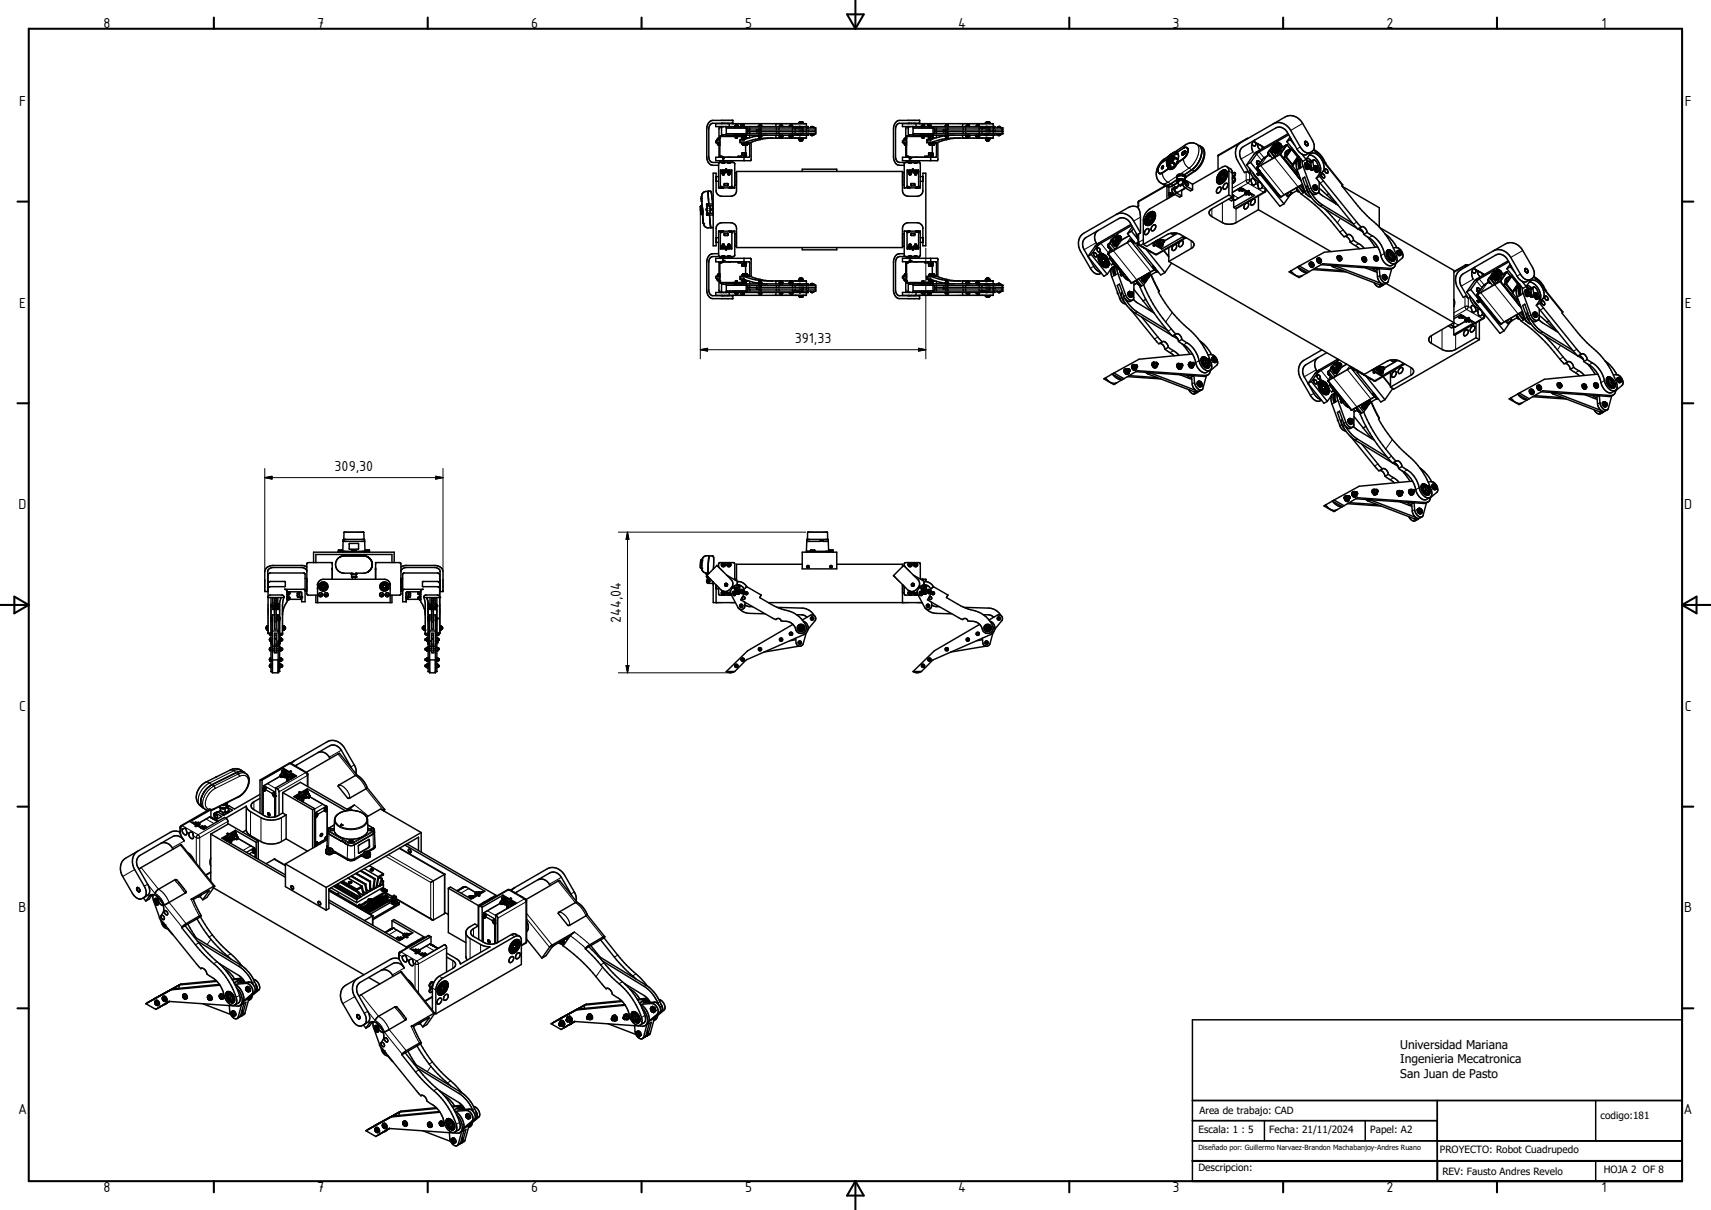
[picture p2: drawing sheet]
<svg xmlns="http://www.w3.org/2000/svg" width="594mm" height="420mm" viewBox="0 0 594 420" stroke-linecap="round" stroke-linejoin="round" font-family="sans-serif">
<defs><g id="words">
<g font-size="5.4">
<text x="35.9" y="9.6">8</text>
<text x="110.1" y="9.6">7</text>
<text x="184.4" y="9.6">6</text>
<text x="258.7" y="9.6">5</text>
<text x="332.7" y="9.6">4</text>
<text x="407.1" y="9.6">3</text>
<text x="481.3" y="9.6">2</text>
<text x="555.9" y="9.6">1</text>
<text x="6.6" y="36.7">F</text>
<text x="584.9" y="36.7">F</text>
<text x="6.6" y="106.8">E</text>
<text x="584.9" y="106.8">E</text>
<text x="275.9" y="119.1">391,33</text>
<text x="116.2" y="163.5">309,30</text>
<text x="6.4" y="176.7">D</text>
<text x="584.6" y="176.7">D</text>
<text x="215.6" y="216.4" transform="rotate(-90 215.6 216.4)">244,04</text>
<text x="6.6" y="246.7">C</text>
<text x="584.9" y="246.7">C</text>
<text x="6.4" y="316.7">B</text>
<text x="584.6" y="316.7">B</text>
<text x="6.3" y="386.7">A</text>
<text x="584.5" y="386.7">A</text>
<text x="35.9" y="413.9">8</text>
<text x="110.1" y="413.9">7</text>
<text x="184.4" y="413.9">6</text>
<text x="258.7" y="413.9">5</text>
<text x="332.7" y="413.9">4</text>
<text x="407.1" y="413.9">3</text>
<text x="481.3" y="413.9">2</text>
<text x="555.9" y="413.9">1</text>
</g>
<g font-size="4.2">
<text x="486.1" y="364">Universidad Mariana</text>
<text x="486.1" y="369">Ingenieria Mecatronica</text>
<text x="486.1" y="374">San Juan de Pasto</text>
</g>
<g font-size="3.5">
<text x="416.4" y="386.5">Area de trabajo: CAD</text>
<text x="555.6" y="388.5">codigo:181</text>
<text x="416.1" y="393.1">Escala: 1 : 5</text>
<text x="440.6" y="393.1">Fecha: 21/11/2024</text>
<text x="475.6" y="393.1">Papel: A2</text>
<text x="499.9" y="400.3">PROYECTO: Robot Cuadrupedo</text>
<text x="416.1" y="406.4">Descripcion:</text>
<text x="500.8" y="407.9">REV: Fausto Andres Revelo</text>
<text x="556.8" y="407.2">HOJA 2 OF 8</text>
</g>
<text font-size="2.5" x="416.1" y="399.3">Diseñado por: Guillermo Narvaez-Brandon Machabanjoy-Andres Ruano</text>
</g></defs>
<g fill="none" stroke="#000" stroke-width=".51">
<path d="M248.9 48.4v.5M248.9 48.4h1M249 49.6v.3h.5M249 49.6h.1M249.1 49.9l.8 .1M249.3 50v.4M249.3 50.4h.6M249.3 50.4h.5M249.4 49.6h.1M249.4 48l-.3 .4M249.5 49.9l.2 .1M249.5 49.6v.3"/>
<path d="M249.6 50.4v4.2M249.7 48h.2h-.5M249.7 49.6h-.2M249.7 43.9l-.1 4.1h-.2M249.9 55.8v.5h4.4v-.5M249.9 48.9h-1.4v.6l1.4 .1M249.9 50.4h-.1M249.9 47.4v6.7l.8 .2v.2M249.9 47.4h8.9M250 56.4l-.5 .5v8.3h.6v-6.1h4v6.1h1l-.1-8.6-.4-.2h-7.1a1.73 1.73 0 0 1-1.4-2v-9.6a1.81 1.81 0 0 1 1.4-2h6.9v-1h-6.9a2.72 2.72 0 0 0-2.1 3v9.6a2.67 2.67 0 0 0 2.1 3h2M250 47.3v.1M250 47.3h4.8"/>
<path d="M250.1 43.9l.4 .8v2.6M250.2 54.3l.1 .2M250.3 59.1v.5h3.6M250.3 54.5h.4M250.3 54.5l-.1 .1M250.4 54.5h.1M250.5 56.4h.1M250.5 59.7v.2M250.5 43.9h.6M250.5 59.9h1.2M250.5 59.9h.3M250.5 59.7h.3"/>
<path d="M250.5 56.4l.6 .3 .6-.3M250.6 54.5v.1M250.6 59.6l-.1 .1M250.7 56.3l.1 .1M250.7 54.5h.1M250.7 54.5l.1 .1M250.8 59.7v.2M250.8 59.9h.6M250.8 59.7h.6M250.8 42.8l-.3 .1M250.9 54.6v.6h.4v-.6M250.9 59.1v.4"/>
<path d="M250.9 59.5h.1M250.9 46.8v.5M251 46.8h1.1M251.2 56.3v.1M251.2 54.9l-.3 .2M251.3 54.9h-.1M251.3 59.5h.1M251.3 59.1v.4M251.4 59.7v.2M251.4 59.9h.3M251.6 42.8v.1M251.6 59.6l.1 .1"/>
<path d="M251.7 59.6l-.3 .1M251.7 59.6v.1M251.7 56.4h.1M251.7 59.7v.2M251.8 56.4h-.1M252 59.1v-.5h.2v.5M252 43.9l.1 .1M252 58.8h.2M252.1 43.9v3h28.5v-.5M252.1 44.4h31.1v.7h-2.6v.6h2.6v.7h-31.1M252.4 56.4l.6 .3 .7-.3M252.4 59.9h1.3"/>
<path d="M252.4 59.9h.3M252.4 59.7h.3M252.4 59.7v.2M252.6 42.8v.1M252.6 59.6l-.2 .1M252.7 59.7v.2M252.7 59.9h.7M252.7 59.7h.7M252.8 59.1v.5M253 56.3v.1M253.2 42.9v1M253.3 59.1v.5"/>
<path d="M253.4 59.7v.2M253.4 59.9h.3M253.4 59.7h.3M253.5 59.6l.2 .1M253.7 59.7v.2M253.7 56.4h.1M253.9 59.1v.4M253.9 59.5v.1M254.5 46.9v.4M254.7 47.3h.1M254.8 47.3h.1M254.8 47.3v.1"/>
<path d="M255 47v.3M255 47.3h.1M255 47h.3M255 47.3l.2 .1M255.1 47.3v.1M255.1 59.9h.5v4.4h-.5M255.1 46.4l-.1 .6M255.2 47.3l-.1 .1M255.3 47v.3M255.3 47.3h-.1M255.3 47.3h.6M255.3 47.9h.6"/>
<path d="M255.3 47.9h.1M255.3 47.4v.5M255.4 47h-.1M255.6 43.5h.1M255.7 47h.2M255.7 43.5h.2M255.8 43.5l-.7 .1v.8M255.8 43.5l.3 .1 .1 .3M255.9 47v.3M255.9 47.3h.1M255.9 47.9h-.1M255.9 47.4v.5"/>
<path d="M256 47.3l.1 .1M256 47h-.1M256.1 47.3v.1M256.2 47h.1M256.2 54.3l.1 .3M256.2 54.3h.1M256.2 54.3h1M256.2 47l-.1 .3M256.4 54.3l.1 .2h.5M256.7 54.5h.1M257 46.9l.2 .2M257 54.5h-.1"/>
<path d="M257.1 54.5h-.1M257.1 54.3v.1M257.1 54.6h.1M257.1 54.4v.1M257.1 42.9v1M257.2 47.3l-1.1 .1M257.2 47.3l.1 .1M257.2 47.3l.2 .1M257.2 54.3l-.1 .3M257.2 54.3h.1M257.3 47l-.1 .3M257.4 46.9l-.2 .1"/>
<path d="M257.4 47h.1M257.4 47v.3M257.4 47.3h.7M257.4 47.3l-.1 .1M257.5 47.4v.5M257.5 49.6v.3M257.5 49.9l.1 .1M257.5 47.9h.6M257.5 47.9h.1M257.5 49.6h.3M257.5 49.9l.2 .1M257.6 53.8h.1"/>
<path d="M257.6 49.6h-.1M257.6 47h-.2M257.7 43.5l-.4 .1v.3M257.7 43.5h.3M257.8 49.6v.3M257.8 49.9l-.2 .1M257.8 49.9h.6M257.8 43.5h-.1M257.8 50v.4M257.8 50.4h.6M257.9 43.5h.1M257.9 47h.2"/>
<path d="M258 49.6h-.2M258 43.5h.1M258 48l-.4 .4M258 48h.3M258.1 48h.1M258.1 47v.3M258.1 47.3l.2 .1M258.1 43.5h.1M258.1 47.4v.5M258.1 43.5l.3 .4M258.1 47.9h-.1M258.2 54.6h-.1"/>
<path d="M258.2 47h-.1M258.2 48h.1M258.3 46.9l.1 .1M258.3 54.6v1.2M258.3 48h.1M258.3 54.3h.4M258.3 54.3l-.1 .2h.4M258.4 47h.1M258.4 48.4h-1.4v.5M258.4 49.6v.3M258.4 54.5h.1M258.4 49.9h.3"/>
<path d="M258.4 50v.4M258.4 47.3l-.1 .1M258.4 48l.3 .3M258.5 47v.3M258.5 53.2v.6h.5M258.5 47.3l-.2 .1M258.5 53.2h.1M258.5 49.6h-.1M258.6 54.3v.1M258.6 54.4v.1M258.6 49.5l.1 .4M258.7 48.1h-.1"/>
<path d="M258.7 49.6h.2M258.7 47.3h-.3M258.7 49.9l-.1 .1M258.8 50v3.1M258.8 47.4h.1M258.8 50.4h.6zM258.8 48l-.1 .1M258.8 46.9v1.1M258.8 53.8l-.1 .5M258.9 49.6v.3M258.9 49.9h-.2M258.9 49.9h.6"/>
<path d="M259 53.1v.7M259 53.1h-1.3l-.1 .7M259 53.8h-1.4M259 53.1l-.5 .1M259 48h-.2M259 53.8h.1M259 48h-.1M259 43.9v3M259 49.6h-.1M259 48h.1M259.2 48h.1M259.2 48h-.2"/>
<path d="M259.2 48h.2M259.3 49.6h.2M259.4 48h.1M259.4 50v.4M259.5 49.6v.3M259.5 49.9h.2M259.5 44.4v2M259.5 45.1h20.3v.6h-20.3M259.7 49.6v.3M259.7 49.9l-2 .1M259.7 49.6h-.2M260.3 49.5l-.2 5.1h-11.6v1.2h12.1"/>
<path d="M260.3 44.4v.7M260.3 45.7v.7M260.3 46.9v.9M260.7 55.7l-.1 .1M260.8 49.4l-.1 6.3M262.6 45.1v.6M263.2 47.2l-4 .9-.9 .4v.4h-1.4v.6h3.5l3.5-1.1M263.2 47.3l.2 .1M263.2 47v.3M263.3 47h-.1M263.4 46.9l-.2 .1M263.5 47.9h.6"/>
<path d="M263.5 47.9h.1M263.5 44.4v.7M263.5 45.7v.7M263.5 47.4v.5M263.6 47.3l-.2 .1M263.6 47h.1M263.7 47.3h.4M263.7 47.3h-.1M263.7 47v.3M263.7 43.5l-.4 .1v.3M263.7 43.5h.3M263.7 43.5h-.1"/>
<path d="M263.8 43.5h-.1M263.8 47h-.1M263.9 43.5h.1M264 43.5l.4 .4M264.1 47h.2M264.1 47.9h-.1M264.1 44.4v.7M264.1 45.7v.7M264.1 47.4v.5M264.2 44.4v.7M264.2 45.7v.7M264.3 47.3h.1"/>
<path d="M264.3 47.3h-.2M264.3 47v.3M264.3 46.9l.2 .1M264.3 47.3l.1 .1M264.3 47h.1M264.4 47.3l-1 .1M264.4 47.3v.1M264.5 47l-.1 .3M266.4 46.9l-2 .1M267.8 47.9l-4.1 .5h.3M269.4 42.9v1M269.4 46.9v1"/>
<path d="M269.5 44.4v.7M269.5 45.7v.7M270.4 44.4v.7M270.4 45.7v.7M270.5 47l.1 .3M270.5 47h.3M270.5 47.3l.2 .1M270.6 47h-.1M270.6 47.3v.1M270.7 47.4h.9M270.7 47.3l-.1 .1M270.8 47.3h.6"/>
<path d="M270.8 47.3h-.1M270.8 47v.3M270.9 47.4v.5M270.9 47h-.1M271 43.5l-.4 .4M271.1 43.5h.3M271.1 43.5h.1M271.2 42.9v.6M271.2 43.5h.1M271.2 47h.2M271.4 43.5h.1M271.4 47.3h.1"/>
<path d="M271.4 47v.3M271.4 43.5l.3 .4M271.4 47.4v.5M271.5 47.3h.2M271.5 47h-.1M271.7 47h.1M271.8 47.3l-.2 .1M271.8 47.3h-.1M271.8 47v.3M274 47.3h.1M274 47.3l.1 .1M274.1 47.4h1"/>
<path d="M274.2 47.3h.1M274.2 47h-.2v.3M274.2 47.3h-.1M274.2 47v.3M274.3 43.5l-.3 .4M274.3 47.4l.1 .5M274.3 47h-.1M274.3 43.5h.1M274.4 43.5l.6 .1 .2 .3M274.5 43.5h-.2M274.6 43.5h.1M274.6 47h.2"/>
<path d="M274.8 47.3h-.5M274.8 47.3l.2 .1M274.8 47v.3M274.9 47.4l-.1 .5M274.9 47h-.1M275.1 46.9l.1 .1M275.1 44.4v.7M275.1 45.7v.7M275.1 47h.1M275.2 47.3l-.1 .1M275.2 47.3l-.2 .1M275.2 47v.3"/>
<path d="M276 44.4v.7M276 45.7v.7M277.1 46.5v.3M277.1 46.9h.1M277.1 46.5v.4M277.1 46.5h.1M277.1 46.8h.6M277.1 46.5h.6M277.2 46.4l-.1 .1M277.3 48.4h.3M277.3 48.5h1.5M277.3 46.9v.1"/>
<path d="M277.3 48v.4M277.3 47h.6M277.3 48l.3 .1M277.5 47.9l-.2 .1M277.5 44l-.4 .1v.3M277.5 44h.4M277.6 48.1v.3M277.6 48.1h.8M277.6 48.4h.8M277.6 42.4l-.3 .5M277.6 44h-.1M277.6 42.4h.1"/>
<path d="M277.7 48.6v.2M277.7 48.8h.7M277.7 46.5v.3M277.7 46.5h.5v.3M277.7 46.8h.5M277.7 44h.2zM277.9 42.3l-.2 .1M277.9 44l.3 .4M277.9 42.3l.3 .1M277.9 42.3l-.3 .1M277.9 46.9v.1M278 42.3l-.1 .1"/>
<path d="M278 42.3h.1M278 42.3v.1M278.1 42.3h.1M278.1 46.4l.1 .1M278.1 42.3v.1M278.1 42.3l.1 .1M278.2 46.5h.1M278.2 46.8v.1M278.2 46.9h-.1M278.2 42.3h.1M278.2 46.8h.1M278.3 42.3l.4 .2"/>
<path d="M278.4 48.1h.5M278.4 48.1v.3M278.4 48.4h.5M278.4 48.6v.2M278.5 59.5v-.8h12v.8M278.7 47.9l.2 .2M278.7 42.5l.1 .1M278.8 42.6l.1 .3M278.8 45.1v.6M278.9 48.1v.3M278.9 48.4l-.1 .1M279.9 43.9v-1h-31.4v1h32.1v.5"/>
<path d="M279.9 46.9v1h-13.5a21.6 21.6 0 0 0-8.1 1.6l.1 .1M280 44.4v2M281.3 46.8h1.2M281.4 46.5v.3M281.4 46.8v.1M281.4 46.5h.1M281.5 46.8l-.1 .1M281.5 46.5h.1M281.5 46.4l-.2 .1M281.5 46.8h.7M281.5 46.8h.1M281.5 46.5h.7"/>
<path d="M281.5 46.5v.3M281.6 44l-.2 .4M281.6 46.9v.1M281.6 47h.6M281.6 44h.1M281.8 44h.3M281.8 44h-.2M281.9 44h-.1M282 44h.1M282.1 44l.4 .4M282.2 46.8h.3M282.2 46.5v.3"/>
<path d="M282.2 46.9v.1M282.4 46.4l.1 .1M282.5 46.5v.3M282.5 46.5h-.3M283.1 45.1v.6M313.3 59.9h.6M313.9 49.6l.1 .4h.7l-.3-.1M313.9 49.9l.2 .1M313.9 49.6h.1M314.2 50v.4M314.2 50.4h.5M314.3 49.6h.1"/>
<path d="M314.4 49.6v.3M314.4 49.9l-.3 .1M314.4 56.4l-.5 .5v8.3h1v-6.1h4v6.1h.6l-.1-8.6-.4-.2h-6.7a1.73 1.73 0 0 1-1.4-2v-9.6a1.81 1.81 0 0 1 1.4-2h7v-1h-7a2.72 2.72 0 0 0-2.1 3v9.6a2.67 2.67 0 0 0 2.1 3h1.6M314.4 50.4v4.2M314.4 48h.1M314.5 48h.1M314.6 43.9l-.2 4.1M314.6 49.6h-.2M314.6 48l-.6 .1-.1 .3M314.7 55.8v.5h4.4v-.5M314.7 48.9h-1.4v.6l1.4 .1M314.7 48.4h-1v.5"/>
<path d="M314.7 50.4h.1M314.7 47.4l.2 6.9M314.8 47.4h8.8M314.8 47.3v.1M314.8 47.3h.1M314.8 47.3h4.8M314.9 54.3h.1M314.9 54.3h.6l.1 .2M314.9 43.9l.4 .6v2.8M315 54.4v.1M315 54.5h.6M315 54.3v.1"/>
<path d="M315.1 59.1v.4M315.1 54.6h-.1M315.3 54.5h-.1M315.3 54.5h.1M315.3 56.4h.1M315.3 43.9h.6M315.3 59.7v.2M315.3 59.9h1.3M315.3 59.9h.3M315.4 54.5l.1 .1M315.5 59.6l-.2 .1M315.5 56.3l.2 .1"/>
<path d="M315.5 59.6l.1 .1M315.6 54.5l.1 .7h.4v-.6M315.6 59.7v.2M315.6 59.9h.6M315.6 59.7h.6M315.7 42.8l-.4 .1M315.7 59.1v.4M316 54.9l-.2 .3M316 56.3v.1M316.2 59.1v.4M316.2 59.7v.2M316.2 59.9h.4"/>
<path d="M316.2 59.7h.4M316.4 42.8v.1M316.4 59.6l.2 .1M316.6 59.7v.2M316.6 56.4l-.7 .3-.6-.3M316.8 59.1v-.5h.2v.5M316.8 43.9l.2 .1M316.8 58.8h.2M317 43.9v3h28.4v-.5M317 44.4h31v.7h-2.6v.6h2.6v.7h-31M317 46.8h-1.2v.5M317.2 56.4l.7 .3 .6-.3"/>
<path d="M317.2 59.7v.2M317.2 59.9h1.3M317.2 59.9h.4M317.2 59.7h.4M317.4 42.8v.1M317.4 59.6l-.2 .1M317.6 59.7v.2M317.6 59.9h.6M317.6 59.7h.6M317.6 59.1v.4M317.6 59.5v.1M317.8 56.3v.1"/>
<path d="M318 42.9v1M318.1 59.1v.5M318.2 59.7v.2M318.2 59.9h.3M318.2 59.7h.3M318.3 59.6l.2 .1M318.5 59.7v.2M318.5 56.4h.1M318.7 59.1v.5h-3.6M319.3 46.9v.4M319.5 47.3h.1M319.6 47.3v.1"/>
<path d="M319.8 47v.3M319.8 47.3l.2 .1M319.8 47h.1M319.9 46.4l-.1 .6M320 46.9l-.2 .1M320.1 47h.1M320.2 47.4v.5M320.2 47.9h.5M320.2 43.5l-.3 .1v.8M320.2 47.9h.1M320.2 43.5h.4M320.2 47.3h.6"/>
<path d="M320.2 47.3l-.2 .1M320.2 47v.3M320.4 47h-.2M320.6 43.5l.4 .1v.3M320.6 43.5h.1M320.7 47h.1M320.7 47.4v.5M320.7 47.9h.1M320.8 47v.3M320.8 47.3h.1M320.9 46.9l.1 .1M320.9 47.3l.1 .1"/>
<path d="M320.9 47h-.1M321 54.3l.1 .3M321 54.3h.1M321 47.3v.1M321 47h.1M321 47.3l-.1 .1M321 54.3h1.1M321.1 47v.3M321.1 47.3h.9M321.1 47.3h-.1M321.1 54.6h.1M321.2 54.3v.1"/>
<path d="M321.2 54.4v.1M321.2 54.5h.7M321.5 54.5h.1M321.9 46.9v.2M321.9 47.1h.1M321.9 54.3v.3M321.9 54.5h.1M321.9 54.6h.1M322 42.9v1M322 47.3l.1 .1M322.1 54.3l-.2 .2M322.1 54.3h.1"/>
<path d="M322.2 47.3l-.1 .1M322.2 47v.3M322.2 47l-.2 .3M322.2 47.3h.6M322.2 47.3h.1M322.4 47.4v.5M322.4 47.9h.5M322.4 47.9h.1M322.4 47h-.2M322.4 49.6l.1 .4h2M322.4 53.8h.1M322.4 49.6h.2"/>
<path d="M322.4 49.9l.3 .1M322.5 43.5l-.4 .4M322.5 49.5l-.1 .1M322.5 43.5h.3M322.5 43.5h-.1M322.6 43.5h-.1M322.7 43.5h.1M322.7 50v.4M322.7 50.4h.6M322.7 47h.1M322.8 43.5l.4 .1v.3M322.8 48l-.4 .1v.3"/>
<path d="M322.8 49.6h.2M322.8 47.3h.2M322.8 47v.3M322.9 48h-.1M322.9 47.4v.6M323 47h-.2M323 49.6v.3M323 54.5l-.1 .1M323 49.9l.3 .1M323 49.9l-.3 .1M323 48h.1M323.1 54.6v1.2"/>
<path d="M323.1 48h-.3M323.1 48h.2M323.1 46.9l.2 .4M323.2 48.4h-1.4v.5M323.3 48l.1 .1M323.3 50v.4M323.3 53.2v.6h.5M323.3 47.3h.3l.1 .7M323.3 47.3h-.3M323.3 53.2h.1M323.4 49.6h.6M323.4 54.3l-.4 .2"/>
<path d="M323.4 48.1l.1 .2M323.4 49.5l.1 .4M323.5 50h.1M323.5 48.1h.1M323.5 50h-.1M323.5 49.9l-.2 .1M323.6 50l.1 3.1M323.6 50.4h.6zM323.7 53.8l-.2 .5-.5 .2M323.7 48h.1M323.7 48l-.2 .1M323.7 46.9v1.1"/>
<path d="M323.8 48h.5M323.8 53.1v.7M323.8 53.1h-1.3l-.1 .7M323.8 53.1l-.5 .1M323.8 53.8h-1.4M323.8 53.8h.1M323.9 43.9v3M324 49.6v.3M324 49.9h-.5M324 49.9l.2 .1M324 48h.1M324 48h.2"/>
<path d="M324.1 49.6h-.1M324.2 50v.4M324.3 49.6h.2M324.3 45.1h20.4v.6h-20.4M324.3 44.4v2M324.4 49.5l.1 .4-.3 .1M325.1 44.4v.7M325.1 45.7v.7M325.1 46.9v.9M325.1 49.5l-.2 5.1h-11.6v1.2h12.1M325.5 55.7l-.1 .1M325.6 49.4l-.1 6.3"/>
<path d="M327.5 45.1v.6M328.1 47.1l-4 1-1 .4v.4h-1.4v.6a9.8 9.8 0 0 0 6.1-.9l.9-.2M328.1 47.3h.1M328.1 47l.1 .4M328.1 47h.1M328.2 47.3l.1 .1M328.4 47.9h.6M328.4 47.9h.1M328.4 44.4v.7M328.4 45.7v.7M328.4 47.4v.5M328.4 43.5l-.3 .4"/>
<path d="M328.4 43.5h.5M328.5 47h.1M328.6 47v.3M328.6 47.3l.3 .1M328.6 47.3l-.3 .1M328.7 47h-.1M328.9 43.5l.3 .4M329 47.9h-.1M329 44.4v.7M329 45.7v.7M329 47.4v.5M329 47h.2"/>
<path d="M329.1 44.4v.7M329.1 45.7v.7M329.1 46.9l.1 .1M329.2 47.3l-.3 .1M329.2 47.3h.1M329.2 47v.3M329.2 47h.1M329.2 47.4h-1M329.2 47.3v.1M331.2 46.9l-2 .1M332.6 47.9l-4 .5h.2M334.2 42.9v1"/>
<path d="M334.2 46.9v1M334.4 44.4v.7M334.4 45.7v.7M335.2 44.4v.7M335.2 45.7v.7M335.3 47.3l.2 .1M335.3 47v.3M335.4 47h-.1M335.5 47.4h.9M335.5 46.9l-.2 .1M335.6 47h.1M335.6 47.3h.7"/>
<path d="M335.6 47.3l-.1 .1M335.6 47v.3M335.7 43.5l-.3 .4M335.7 47.4v.5M335.7 43.5h.1M335.8 47h-.2M336 42.9v.6M336 43.5h.1M336.1 43.5l.4 .1v.3M336.1 43.5h-.4M336.1 47h.2M336.3 47h.3"/>
<path d="M336.3 47.3h.1M336.3 47v.3M336.3 47.4l-.1 .5M336.4 47.3v.1M336.5 47h.1M336.6 47.3l-.2 .1M336.6 47v.3M338.8 47.3h.1M338.8 47v.3M338.8 47h.3M338.8 47.3l.2 .1M338.9 47.3v.1"/>
<path d="M338.9 47h-.1M339 47.4h.9M339 47.3l-.1 .1M339.1 47.3h.6M339.1 47.3h-.1M339.1 47v.3M339.1 47.4l.1 .5M339.2 47h-.1M339.2 43.5l-.3 .4M339.3 43.5h-.1M339.4 43.5h-.1M339.5 43.5h.1"/>
<path d="M339.5 47h.2M339.6 43.5l.4 .1v.3M339.6 43.5h-.3M339.6 43.5h.1M339.7 47.3h.1M339.7 47v.3M339.7 43.5h.1M339.7 47.4l-.1 .5M339.8 47.3l.1 .1M339.8 47h-.1M339.9 46.9l.1 .1M339.9 44.4v.7"/>
<path d="M339.9 45.7v.7M340 47h.1M340 47.3h.1M340 47.3l-.1 .1M340.1 47.3l-.2 .1M340.1 47v.3M340.9 44.4v.7M340.9 45.7v.7M341.8 46.5v.3M341.8 46.8h.5M341.8 46.8l.2 .1M341.8 46.5h.5"/>
<path d="M341.9 46.5h-.1M342 46.4l-.1 .1M342.2 47h.6M342.2 46.9v.1M342.2 48.4h.7M342.2 48.1h.7M342.3 47.9v.7l1.3-.1-.1-.6M342.3 46.8h.6M342.3 46.5h.6M342.3 46.5v.3M342.5 48.6v.2M342.5 48.8h.8"/>
<path d="M342.5 44l-.5 .1-.1 .3M342.6 44h-.3M342.6 44h.2M342.7 42.3l-.5 .2-.1 .4M342.7 42.3v.1M342.8 46.9v.1M342.8 44l.2 .4M342.9 42.3h-.2M342.9 48.1v.3M342.9 48.1h.7M342.9 48.4h.7M342.9 46.8h.1"/>
<path d="M342.9 46.5v.3M342.9 42.3h.1M342.9 46.4l.1 .1M343 46.8v.1M343 46.5h-.1M343 46.5h.1M343 46.8l-.1 .1M343 42.3l.3 .1M343.1 42.3h-.4M343.1 42.3h.1M343.1 46.5l-.1 .3M343.1 42.3l.2 .1"/>
<path d="M343.3 48.6v.2M343.3 42.4l.4 .5M343.7 45.1v.6M344.8 43.9v-1h-31.5v1h32.1v.5M344.8 46.9v1h-13.6a20.3 20.3 0 0 0-8.2 1.7M344.9 44.4v2M346.2 46.5v.3M346.2 46.8v.1M346.2 46.5h.1M346.3 46.4l-.1 .1M346.3 46.8h.7M346.3 46.8l-.1 .1"/>
<path d="M346.3 46.5h.7M346.3 46.5v.3M346.4 46.9v.1M346.4 47h.6M346.6 44l-.4 .4M346.7 44l.5 .1 .1 .3M346.7 44h-.1M346.7 44h.1M346.8 44h.1M347 46.8h.4M347 46.5h.4M347 46.5v.3"/>
<path d="M347 46.9v.1M347.2 46.4l.2 .1M347.4 46.8h-1.2M347.4 46.5v.3M348 45.1v.6M403.4 58.5h.1M403.5 58.5h-.1M403.6 56.3h-.1M403.8 57.7h.1M403.9 57.7v.1M403.9 57.8l-.4 .7M403.9 57.8a.44 .44 0 0 0-.4 .2 .44 .44 0 0 0 0 .5"/>
<path d="M405.1 57.3v.1M405.1 57.4v.1M405.1 57.5l.1 .1M405.1 57.2v.1M405.2 55.2l-1.9 1.2a2.75 2.75 0 0 0-.9 3.8l.2 .1M405.2 57.6l.3 .2M405.3 55l-.3 1.1 .2 1.1M405.4 58.8l-2 1.3-.8 .2M405.4 57.6l.1 .2M405.5 58.5h.1M405.5 57.8l.6 .6M405.5 58.6h.1"/>
<path d="M405.6 58.6l.1 .1M405.7 58.3l.5 .1M405.8 58.7l-.4 .1M405.8 54.1l-1.6 1.1a5.6 5.6 0 0 0-1.8 7.9l1.8 1.1M405.8 56.5l.1 .1M405.9 56.6h.2M406 57.6l.5 .5M406.1 56l.1 .5 .2-.1M406.2 56l-.1 .6M406.5 55.8l-.1 .6M406.5 56.3l-.1 .1M406.6 55.8l-.1 .5"/>
<path d="M406.9 55.1l-.4 .7M406.9 54.6l-.8 1.4M406.9 55.1l-.3 .7M406.9 54.7l-.7 1.3M407.1 53.2l-1 .6-.8 1.2M407.2 55.2l-.5 .9M407.2 54.1h.1M407.2 53.1l-.1 .1M407.2 53.1h.1M407.2 53.1l.6 .1M407.2 54.1l.1 .2M407.2 56.7l.6 .4"/>
<path d="M407.3 54.2l-.5 .1-.7 .8-.3 .7 .2 .8M407.3 55.1l-.8 1.2M407.3 55.1l-.5 .9M407.3 54.3a1.62 1.62 0 0 0-1.2 2.3M407.3 54.3l.1 .1M407.4 54.8l-.5 .3M407.4 54.7l-.5 .4M407.4 54.5l-.5 .2M407.4 54.4l-.5 .2M407.4 54.4v.3M407.4 54.7l-.1 .4M407.8 53.2l1.1 .1"/>
<path d="M407.8 53.2h-.7M407.9 52.7l3.9-2.6 1.3-.5 1.7 .2 2.3 1.2a3.8 3.8 0 0 1 .5 5l-1.7 2.6-4.3 3M407.9 52.7l.9 .1M407.9 52.7l-1 .6M408 53.5h.1M408.1 53.5h.1M408.2 54.9h-.1M408.2 54.9l.6 .2M408.4 53.4l-.3 .1M408.5 53.4l.3 .2M408.6 56.4l.1 .1M408.6 53.1a3.4 3.4 0 0 1-.8 4.3l-.9 .8-.7 .2"/>
<path d="M408.7 56.5h.1M408.7 56.5l.1 .1M408.8 56.6a2.85 2.85 0 0 1-3 2.1M408.8 52.8l-.1 .1M410.3 53.6v.1M410.3 53.7l.3 .1M410.5 53.8h.1M410.6 53.8h.1M411.3 52.4l-.8 .5-.2 .7M411.3 52.4h.1M411.4 52.4l.2 .1M411.6 52.5l-.2 .7-.8 .6"/>
<path d="M412 51.2l.2 .1M412.1 51.3l-.4-.2-.7 .2-2.2 1.5M412.2 51.3l.2 .4M412.4 51.7l-.1 1.3-.8 1.5-2.7 2.1M416.3 50.5a3.4 3.4 0 0 1 .4 4.4l-.9 1.9-1.3 1.6-3.3 2.3M423.8 59.5l-.7 .9-.6 1.4M423.9 59.5l-.8 1-.6 1.3M424.9 59.8l-.3 .4M424.9 59.8h.5M424.9 59.8l-.6 .3-.9 1.2M425.2 59l.4 .1M425.2 59l-1.3 .5"/>
<path d="M425.2 59l-1.4 .5M425.2 59a1.91 1.91 0 0 1 .4 3.1 2.11 2.11 0 0 1-2.9 1.5M425.9 57.9l-.7-.2-.9 .3-10.3 6M425.9 57.9l.7 1.2v8.6M425.9 57.9l1.4 .8 .4 .7 .1 9M432.8 57.2l11.5 14.4 1.4-.8M433.3 48l-10.4 5.9-.1 4.9M433.8 58.5a5.1 5.1 0 0 0 3.7 4.6M434.2 56.4l2.8 3.5M434.2 56.4l-1.4 .8M434.9 59.9l.9 1.5 1 .8M435.1 49l.3 .1"/>
<path d="M435.2 49a3.3 3.3 0 0 0-.2 3.8M435.4 49.1a.75 .75 0 0 1 .7 .8 .75 .75 0 0 1-.7 .7 .75 .75 0 0 1-.8-.6M435.4 49.1l1.4 .9M435.7 48.5l-.5 .5M436.2 56.4l.6 .4 .1 .6M436.2 56.3a.58 .58 0 0 1 .6-.6 .58 .58 0 0 1 .6 .6l.1 .2M436.2 56.3l.4 .8M436.2 56.3l.3 .2M436.4 56.7l.1 .1M436.5 58.1l.6 1.1-.2 .1M436.5 58l-.1 .6 .5 .4M436.5 56.6v.1"/>
<path d="M436.5 56.8h-.1M436.5 57.9l-.1 .1M436.5 56.8l.1 .2M436.5 56.8h.1M436.5 56.9h.1M436.5 56.7l.1 .1M436.6 57.1l.3 .4M436.6 56.6v.1M436.6 56.7h-.1M436.6 56.6v.2M436.6 57h-.1M436.6 57v.2"/>
<path d="M436.6 57.1v.1M436.6 56.8h.1M436.6 56.8l-.1 .1M436.6 57.2h.1M436.7 57h.1M436.7 57v.2M436.7 57h-.1M436.7 56.9h.1M436.7 56.9v.1M436.7 56.8h-.1M436.7 56.9l.1 .1M436.7 56.9l-.1 .1"/>
<path d="M436.8 50h.1M436.8 50l-.1 1 .8 1M436.8 50l.3 .2a1.38 1.38 0 0 1 1.1 1.4M436.9 59h.1M436.9 59.3v.2M436.9 59.5l.1 .4M436.9 59.3l.2 .2M436.9 59.5h.2M436.9 59.3l6.5 8.1M436.9 57.2v.2M436.9 57.4l-.1 .1M436.9 59v.3"/>
<path d="M437 59.8h.1M437 59.9h.1M437 59.9l-.7 .4 .5 .6 .7-.4M437 59.8v.1M437 59.1l-.1 .2M437.1 59.7l.1 .1M437.1 59.9h.1M437.1 59.9l.1 .1M437.1 59.8l-.1 .1M437.2 59.8h-.1M437.2 60h.1M437.2 59.8l-.1 .1"/>
<path d="M437.2 59.7h.1M437.2 59.7v.1M437.2 59.7l.1 .2M437.3 59.9l-.1 .1M437.3 59.9h-.1M437.3 59.9h.1M437.4 60h-.1M437.7 50.5l1.2 .7M438.3 55.4l-.2 .3M440.1 53l2.4-3.4-5.7 3.3-2.6 3.5M440.1 53l1.7 2 .7-.4M440.3 53.2a.54 .54 0 0 0 0 .6 .54 .54 0 0 0 .5 .2"/>
<path d="M440.3 53.9l-1.6 .9-2.2 3.2M440.4 53.3l.5 .8M440.5 52.4l-.1 .1M440.8 52.6l1.7 2M440.8 52.6l-.7 .4M440.9 54.1h.2M441 54l-.1 .1M441.4 52.4v.5l1.2 1.5M441.8 51.8l.1 .1M441.9 51.7l-.1 .1M442 43l-11.3 6.5a4.6 4.6 0 0 0-1 6.4l2.3 4 .9-.3 .9 .7-2.9-5.1a3.1 3.1 0 0 1 .7-4.2l11.3-6.6a3 3 0 0 1 4 1.5l3.5 6.2 1.5 1.4M442 43a4.6 4.6 0 0 1 6.1 2.3l3.3 5.7a2.95 2.95 0 0 0 3.3 2"/>
<path d="M442 43l4.2-2.4a4.6 4.6 0 0 1 6 2.2l3.4 5.8a2.75 2.75 0 0 1-.9 4.4M442.1 51.9l.1 .3a.8 .8 0 0 0 .9 .9 .8 .8 0 0 0 .6-1M442.1 51.9l-.7 .5M442.6 54.4l-.1 .2M442.6 54.4h.1M442.7 50.5h.1M442.7 50.5l-.9 1.2M442.8 50.9l.9 1.2M442.8 50.9l.1-.1 1.8 1.5-.2 .2M442.8 50.9l1.7 1.6M443 50.1l.1 .2M443 50.1v.1"/>
<path d="M443 51.6l.2 .3M443 52l.1 .1M443.1 52.1h.1M443.1 51.8l.1 .1M443.1 52.1l.1 .1M443.1 51.6h.1M443.1 51.6v.1M443.1 51.6l.2 .2M443.2 49.8l-.2 .3M443.2 52.2h-.1M443.2 50.2l-.5 .3M443.2 50.2h.1"/>
<path d="M443.2 49.2l.3 .4M443.2 49.2l-2.4 3.4M443.2 51.4a.71 .71 0 0 0-1.1 .5M443.2 52h-.2M443.2 51.9v.1M443.2 49.8h.1M443.2 52h.1M443.3 52.1h-.2M443.3 52.1h.1M443.3 52.1l-.2 .1M443.3 50.2a.88 .88 0 0 0 .5 1.2 .88 .88 0 0 0 1.1-.5v-.3l.4 .5M443.3 51.8h.1"/>
<path d="M443.3 51.8v.1M443.3 52.1v.2l.1-.2M443.4 51.8h.1M443.4 51.8h-.1M443.4 52.1v.1M443.4 51.8l-.3 .3M443.4 52.2l.1 .3M443.5 51.7l-.1 .1M443.5 52l-.1 .1M443.5 52l.1 .1h-.3M443.5 52l.1 .4M443.5 52l-.4 .1"/>
<path d="M443.6 52.3h.1M443.6 52.3h-.1M443.6 51.9l-.1 .1M443.7 52.1l.5 .6M443.8 49.5l-.6 .3M443.8 49.5h.1M443.8 49.5l.4 .2M444.1 50.3h.2M444.2 50.3v.1M444.2 50.4h.2M444.2 52.7l-1 1.4-.6 .3M444.2 49.7h.1"/>
<path d="M444.2 49.7l.7 .9M444.2 49.7l-.7 .2-.2 .3M444.2 50l.2 .1M444.2 50.1l.2 .2M444.3 50.1l.2 .1M444.3 50.3l-.1 .1M444.4 50.3h-.1M444.4 50.1v.1M444.4 50.4l.1 .1M444.4 50.2v.1M444.4 50.2h-.1M444.4 50.3l-.2 .1"/>
<path d="M444.5 50.5h.1M444.5 50.2l-.1 .1M444.5 50.5h-.1M444.5 50.5l-.1 .1M444.5 50.2h.1M444.5 52.5l-.3 .2M444.5 50.5l.2 .2M444.5 50.2l.1 .1M444.6 50.5h.1M444.6 50.4h.1M444.6 50.4l-.1 .1M444.6 50.2l-.3 .2"/>
<path d="M444.6 50.5h-.1M444.6 50.5l.1 .3M444.6 50.4v.1M444.7 50.2h-.1M444.7 50.4h.1M444.7 50.2l-.1 .1M444.7 50.7v.1M445.3 51.1l-.8 1.1M445.7 54.7l4.2 5.2M445.7 54.7h.1M446.1 54l-.4 .7M446.5 54.4h.1"/>
<path d="M446.5 54.4l2.2 2.7M446.6 53.8l-.5 .2M446.6 50.4l-2.1 3.3 5.6 7M446.6 53.7v.1M446.6 50.3v.1M446.6 53.7h.1M446.7 50.3l-1.4 .8M446.7 50.3h-.1M446.7 50.3l1.2 1.3M446.7 49.1l5.6 6.9 1.1-.7M447.2 46.4l-11.1 6.4-3.3 4.4M447.4 46.8l-4.2 2.4"/>
<path d="M447.8 52.1l-1.2 1.6M447.8 52.1a1.45 1.45 0 0 0-1.7 1.9M447.8 47.6l-1.1 1.5M447.9 48.5l-1.2 .6M447.9 48.5l1.6 2M448.2 48.1l-.3 .4M448.4 51.9l2.1 2.6M448.4 51.4l-.9 .7M448.4 51.4l2.5 3.1M448.4 51.8l-1.9 2.7M448.4 51.7v.1M448.4 51.7h.1"/>
<path d="M448.7 57.1v.1M448.8 57.5l-.2 .1M448.8 57.5h.1M449.6 56.4l.4 .4M449.6 56.2l-.8 1.3M449.9 59.9l.3 .7M450 55.7h.1M450 55.7l.2 .2M450.3 59.7l-.4 .2M450.4 59.6l-.1 .1M450.5 54.5l-1.8 2.6M450.7 54.4l-.2 .1"/>
<path d="M450.8 54.6l.5 .6M450.9 54.5h.1M450.9 54.5l-.9 1.2M451.1 55.3a2.53 2.53 0 0 0-.8 3.7l2.7 7.4M451.3 55.2l.2 .1M451.4 55.8a3.1 3.1 0 0 0-.1 2.6M451.5 55.1l-.2 .1M451.6 55.2a4.2 4.2 0 0 0 .1 3l-.7 .3a2.79 2.79 0 0 1 .3-3.3M451.9 53.5l1.5 1.8M452 55.8l.4 2 2.7 7.5a1.98 1.98 0 0 0 2.5 1.7l.3-.9 .1-3M453.2 49.1l.2 .1M453.2 49.1a.74 .74 0 0 0 .2 1.3"/>
<path d="M453.2 49.1l.3 .1M453.2 57.6a.63 .63 0 0 0 .1 1.1 .63 .63 0 0 0 .9-.4l-.1-.5M453.3 50.4l.6 .1M453.4 57.6h.1M453.4 57.6h-.2M453.4 50.4l.6 .1M453.4 55.3l1.2-1.6a2.26 2.26 0 0 1 3.5 .8 4.7 4.7 0 0 1 1.2 5l-1.2 1.7M453.4 49.2h.1M453.5 56.9h.1M453.5 49.2l.5 .6M453.5 55.2l.4 1.6M453.6 56.8l.1 .1"/>
<path d="M453.6 56.9h.1M453.6 56.9h-.1M453.6 56.7h.1M453.6 56.9l.1 .1M453.7 57h.1M453.7 57.8l.1 .1M453.7 57.2l.1 .1M453.7 57h-.1M453.7 57l-.1 .1M453.7 57v.1M453.7 57.8h.1M453.7 57.1v.1"/>
<path d="M453.7 57.8l.2 .1M453.7 56.7v.1M453.7 56.9v.1M453.7 58h.2M453.8 54.8l1.5 1.1M453.8 55.8l.3 .3M453.8 57.3h.1M453.8 57.1v.2M453.8 57.1h-.1M453.8 58.1v.1M453.8 57l-.1 .1M453.8 56.9h-.1"/>
<path d="M453.8 56.9l.1 .1M453.8 57.1h.1M453.8 57.6l.3 .2M453.8 57.1l.1 .1M453.8 57v.1M453.8 58.2h.1M453.8 57.9h.1M453.9 58.1h-.1M453.9 55.7l-.1 .1M453.9 55.7l.2 .3M453.9 57.9h.1M453.9 57h.1"/>
<path d="M453.9 57l.1 .1M453.9 57.9v.1M453.9 58h.1M453.9 57.8v.1M453.9 56.8a.58 .58 0 0 0-1-.1 .58 .58 0 0 0 .3 .9M453.9 57h-.1M453.9 56.8l.1 .1M453.9 57.9h-.1M454 56.9l.4 .3M454 57.8v.3M454 56.9v.2M454 58l-.2 .1"/>
<path d="M454 57.9l-.1 .1M454 49.8v.5M454 57.1l.4 .1M454 49.8a.58 .58 0 0 0-.4-.7 .58 .58 0 0 0-.7 .4l.4 .9M454 49.8v.7M454 50.3l-.1 .3M454 50.3v.2M454 58h.1M454 57.5l-.1 .1M454 58.1h.1M454 57.9h.1M454 57.4l.6 .6 .2 .8"/>
<path d="M454 57.4v.1M454 57.1v.3M454 58.1l.1 .2M454.1 58.1h-.1M454.1 57.8l.4 .6M454.1 56v.1M454.4 57.2l.6 .7v1M454.5 53.8a5.1 5.1 0 0 1 3.6 6.4l-1.1 1.7M454.6 56h.1M454.7 53l-1.6 .8-1.2-.3M455.1 58.5v.5M455.9 55.5l-.2 .5 .4 2a.83 .83 0 0 1-.5 1.1 .83 .83 0 0 1-1.1-.6l-.5-1"/>
<path d="M455.9 55.5a1.4 1.4 0 0 1 1.5 1.3l.6 1.8M455.9 55.5l-.9 .8 .4 2.8M456.1 51.7l.5 .6M456.6 52.2a8.3 8.3 0 0 1 3.5 4.4M456.6 52.3v.5M456.7 58.6a.66 .66 0 0 0-.1 .9 .66 .66 0 0 0 .8 .2M456.7 58.5v.1M456.8 57.5l.4 .3M456.8 57.5a.59 .59 0 0 0-.7 .5 .59 .59 0 0 0 .5 .6M456.9 57.8l.1 .1M457 57.9v.1M457 58h.1"/>
<path d="M457 57.7v.1M457 57.9l-.1 .1M457 57.9h.1M457 57.8l.1 .1M457 58l.1 .1M457 58l-.1 .1M457 57.8v.1M457.1 58.1v.2M457.1 57.9h.1M457.1 57.9l.1 .1M457.1 58.6l.4 .5v.5M457.1 58.1h.1"/>
<path d="M457.2 58h.1M457.2 58.1v.1M457.2 59.1h.1M457.2 59v.1M457.2 58.9h.1M457.2 58.1l.1 .1M457.2 57.9l-.1 .1M457.2 57.8h.1M457.2 57.8l.1 .7M457.2 58.9l-.1-.1 .1 .2M457.2 58v.1M457.3 58.9l-.1 .1"/>
<path d="M457.3 58.8v.1M457.3 59.1v.2M457.3 59.1h-.1M457.3 59.2l.1 .1M457.3 58.5l-.1 .1M457.4 59.1h.1M457.4 59.1v.1M457.4 58.9h.1M457.4 59.2h.1M457.4 58.9l-.2 .1M457.4 59l-.2 .1M457.4 59.1h-.1"/>
<path d="M457.4 58.9l-.1 .1M457.5 59.6l-.1 .1M458 58.6v1.7M458.4 58.4l-.4 .2M459.9 58.8a.78 .78 0 0 1 1 .4 .78 .78 0 0 1-.3 .9l-.7-.7zM460.1 56.6l6 7.5-.2 .5 4.7 5.9a66.1 66.1 0 0 0 8.3 8.4 23.6 23.6 0 0 1 6.1 11.3l-.4 1.1M460.1 56.6l-.3 .1M243.3 72.2v.1M243.3 74.2h.1M243.3 72.3h.1M243.3 74.2l.3 .2M243.3 72.2h.1"/>
<path d="M243.4 73.4h.1M243.4 71.3a3.2 3.2 0 0 0-.1 2.8v.1M243.4 73.4l.1 .1M243.4 68.9l.1 1M243.5 68.9h.1M243.5 71.3h-.1M243.5 71.3h.2M243.5 74.2h.1M243.5 69.8v.1M243.5 74.2v.1M243.5 69.9h.1M243.5 74.4h.1"/>
<path d="M243.5 69.9l.1 .1M243.6 68.1l.1 3.4M243.6 74.3v.1M243.6 67.9v.1M243.6 74.4l.3 .1M243.6 74.4h.1M243.6 74.4l.2 .1M243.6 74.4h.3M243.6 71.3h.1M243.7 71.5l.2 2.8M243.7 72.1l-.4 .1M243.8 71.5h-.1"/>
<path d="M243.8 73.4l-.3 .1M243.9 74.3h.1M243.9 74.3l.3 3.3M244 74.3l.2 3a1.69 1.69 0 0 0 1.8 1.8l.8-.1M244.2 77.6h.1M244.4 78.1h.1M245.5 72.1a.92 .92 0 0 0 0 1.3M245.5 71.4v2.6M245.5 72.2l-.2 .5 .2 .5M245.9 66.4l.2 4.4M245.9 66.4l-1.4 .2-.8 .9 .3 6.8M245.9 66.4h.1"/>
<path d="M245.9 66.4h.9M246.3 74.6l.4 4.3M246.5 71.4v.9M246.5 73.1v.9M246.5 71.4v2.6M246.5 72.6v.2M246.5 72.1a.77 .77 0 0 1 0 1.3M246.7 78.9l.1 .1M246.8 79h.1M246.8 66.4l.1 .1M246.9 66.5v.1M246.9 66.7l.4 4.1"/>
<path d="M246.9 66.6v.1M247.4 71.4l.1 2.6M247.6 74.6v.3M247.6 70.8h-2.3v.6h2.3M247.6 74h-2.3v.6h2.3M247.6 60.1h1v6a1.98 1.98 0 0 0 2 2h3.1a1.98 1.98 0 0 0 2-2v-6.6h57.6v6.6a1.97 1.97 0 0 0 2 2h3.1a1.98 1.98 0 0 0 2-2v-6h1v25.2h-1v-6a1.98 1.98 0 0 0-2-2h-3.1a2.02 2.02 0 0 0-2 2v6.6h-57.6v-6.6a1.98 1.98 0 0 0-2-2h-3.1a2.03 2.03 0 0 0-2 2v6h-1zM247.6 78.9l-.8 .1M248.6 61.3v1.6h.9M248.6 61.3v.1M248.6 61.3h.9M250.1 64.7l.1 .2M250.2 64.9l.1 .3h3.5"/>
<path d="M250.2 64.9h.8M250.3 64.9h-.1M250.4 65.2h.1M250.8 60.6h.6M250.8 60v.6M250.9 64.9h.1M250.9 64.9l-.1 .3M251 64.9v.3M251 65.2h.1M251.4 60v.6M251.5 63.8l1.1-.1 .1 .6-1.2 .2zM251.5 63.9l1.1-.1v.5l-1 .1z"/>
<path d="M252.7 60v.6M252.7 60.6h.7M253.2 64.9h.7M253.2 64.9v.3M253.2 64.9l.1 .3M253.3 64.9h-.1M253.4 60v.6M253.8 65.2h.1M253.9 64.9l-.1 .3M254.1 64.7l-.2 .2M255.6 61.2h.1M255.6 63h.1"/>
<path d="M313.3 61.2h.1M313.3 63h.1M313.3 64.3h.6M314.9 64.7l.1 .2M315 64.9l.1 .3h3.5l.2-.3M315 64.9h.8M315.1 64.9h-.1M315.2 65.2h.1M315.6 60v.6M315.6 60.6h.6M315.7 64.9h.1M315.8 64.9l-.1 .3"/>
<path d="M315.8 64.9v.3M316.2 63.8l1.2-.1 .2 .6-1.2 .2zM316.2 60v.6M316.4 63.8v.6M316.4 64.4h.1M316.5 63.8l1 .1-.1 .5h-.9M316.5 63.8h-.1M317.6 60v.6M317.6 60.6h.6M318 64.9v.3M318 64.9h.8M318 64.9l.1 .3"/>
<path d="M318.1 64.9h-.1M318.2 60v.6M318.7 64.9h.1M318.9 64.7l-.1 .2M319.5 61.3h.9M320.4 61.3v1.6h-.9M320.4 61.3v.1M387.5 74.4l-11.3 6.6a4.6 4.6 0 0 0-1 6.3l3.3 5.8a3 3 0 0 0 3.3 1.9l.5-.2M387.5 74.4a4.6 4.6 0 0 1 6.1 2.3l2.3 4.1M392.6 77.9l-11.4 6.6-.9 .8-2.6 3.7M392.9 78.3l-5.1 2.9M393.1 78.7l-1.7 2.4"/>
<path d="M393.5 79.3l-.7 1M394.8 71.8a4.8 4.8 0 0 1 1.1 3.6v5.4M394.8 71.8l-1.4-.2-1.3 .3-4.6 2.5M395.3 71.5l-.5 .3M397.7 78l.2 .2M397.8 79.8a.61 .61 0 0 1 .5-.5 .61 .61 0 0 1 .6 .4 1.19 1.19 0 0 1-.2 1.3 1.19 1.19 0 0 1-1.3 .3l-.1-.7zM398.1 77l.3 .4h.4M398.3 76.5l-.2 .3M398.6 77.1l.3 .2M398.7 76.4l.1 .1M398.7 76.3l.1 .1M398.8 76.5l.1 .1"/>
<path d="M398.8 75a2.4 2.4 0 0 0-.4 2.7M398.8 75.8l-.1 .6M398.8 77.4h.1M398.9 77.4l-.2 .3M398.9 75l-.2 .2M398.9 75.6l-.2 .8M399 77.3l-.1 .1M399.1 74.8l-.2 .2M399.3 75.2l.5 .2M399.3 75.2l-.4 .4M399.3 75.2h.1M399.4 77.3h-.5"/>
<path d="M399.4 77.3h.1M399.4 75.1l.4 .2v.6M399.4 75.1l-.1 .1M399.5 75.2h-.2M399.6 73.5a3.5 3.5 0 0 0-1.9 4.5M399.7 73.5a3.6 3.6 0 0 0-2 4.5M399.8 75.8l-.4 .6-.5 .1M399.8 75.9l-.4 .5-.5 .2M399.9 76.9l-.5 .4M400 74.6l.4 .3 .2 .5M400 74.6a1.6 1.6 0 0 1 0 1.7 1.6 1.6 0 0 1-1.6 .7 1.63 1.63 0 0 1 .3-1.8M400 74.6h-.5l-.6 .4"/>
<path d="M400.1 76.8l-.2 .1M400.1 76.7l-.1 .2M400.1 76.7a1.62 1.62 0 0 0-.2-2.7 2.62 2.62 0 0 0-1.8 3.6l.6 .1M400.1 76.7l-1.4 1M400.2 73.4l.4 .2M400.2 73.4l-.6 .1M400.2 73.4l-.5 .1M400.2 76.6l-.1 .1M400.2 78.3l.6-.3a1.14 1.14 0 0 1 .2 1.4 1.14 1.14 0 0 1-1.3 .5 1.6 1.6 0 0 1 .5-1.6zM400.2 74.1l-.2 .5M400.3 74.1l.1 .1M400.3 74.1l-.9 .3-.6 .6"/>
<path d="M400.5 75.1h.2l-.1 .3M400.6 75.4l-.5 1.3M400.6 75.5v.2M400.6 73.6a3.1 3.1 0 0 1-1.2 4.4l-.8 .3-.9-.3M402.5 60.2l.1 .1M404.2 64.2l.9 .5M404.6 64.4l-9.1 5.3-.4 .5v1.5M405.1 64.7v4.4M405.8 67l.5-.1 .3 .5M405.8 64.8v3.9M405.8 67.7l.7 .2M405.8 66.9h.1"/>
<path d="M406 67.2l.1 .1M406.1 67.2v.1M406.2 67.7v.1M406.3 67v.4M406.3 67.5h.3M406.3 67.4v.2M406.3 67.6v.1M406.3 67.6l.1 .1M406.3 67.1l-.1 .2M406.3 67.1h.1M406.4 67.7h.1M406.4 67.3l-.1 .1"/>
<path d="M406.4 67.4l-.1 .1M406.4 67.4v.1M406.4 67.3h.1M406.4 67.5l.2 .1M406.5 67.9h.2M406.5 67.9h.1M406.6 67.3l.3 .1M406.6 67.4v.2M406.6 67.6l-.1 .3M406.7 67.9h.1M406.9 67.4h.1M406.9 67.4l.6 .3"/>
<path d="M407.7 65.5l.2 .1M407.8 65l-.8 .4a1.39 1.39 0 0 0 .6 2l1.9 1 .7-.4M407.9 67.5l-8.9 5.1a5.3 5.3 0 0 0-2.1 3.9v8.3M408.2 65a.68 .68 0 0 0-.8 .4 .68 .68 0 0 0 .3 .8l.5 .6 2 1.2M408.5 61.2v.1M408.5 61.3v.5M408.5 61.8l.1 .4M408.6 62.4l-2.1 1.4a2.26 2.26 0 0 1-2.3 .4M408.7 61.7l-.1 1.4 .5 .6M408.8 63.4l-1.2 .9a2.54 2.54 0 0 1-2.5 .4M409.1 64.5l-1.4 1M409.1 64.5h.1"/>
<path d="M409.7 64.3l.2 .1M410.1 66l.1 .1M410.2 66.1v1.9M410.6 63.8v.2M410.6 63.8l-.9 .5M410.6 63.6l-1.5 .9M410.6 63.6v.2M410.6 64l.5 .9 2.2 1.4 .7-.4M410.6 64l-.9 .6v-.3M410.7 63.3l-.1 .3M410.8 63.2a.89 .89 0 0 0-.8-.6 .89 .89 0 0 0-.9 .5v1.4M411.1 60.7h.1"/>
<path d="M411.1 60.7l-1.1-.3a1.36 1.36 0 0 0-1.5 .8M411.2 60.7h-.1M411.3 61.8v1.1a1.49 1.49 0 0 0-1.3-.8 1.49 1.49 0 0 0-1.4 .8M411.5 65.2l-2.7 1.6a1.01 1.01 0 0 1-1.1-1.1l1.1-.6v-.3l-1.1 .7M411.5 62.8l-.8 .5M411.6 61.4l-.3 .9M411.6 62.8l2.4 1.2M411.6 62.8a1.3 1.3 0 0 0 .5 2l1.9 1.1M411.6 65.3l-1.4 .8M411.7 63.3a.67 .67 0 0 1 .8 .3 .67 .67 0 0 1-.2 .8l-.5-.4zM414 64v1.9M422.4 62.5l.1 .6"/>
<path d="M422.5 63.1l.2 .5M422.5 61.8l-.1 .7M422.7 63.6l.2 .2M422.7 65.3a.7 .7 0 0 1 1.1-.2 .7 .7 0 0 1 0 1.1 .75 .75 0 0 1-.7 .8 .75 .75 0 0 1-.8-.6zM423.2 61.6l-.1 1.1 .2 .5M423.3 61.5v.2M423.3 61.7l.3 .9M423.3 61.3l-.1 .3M423.3 63.2h.1M423.4 61.2l-.1 .3M423.6 62.6l.7 .2M423.6 61l-.3 .7"/>
<path d="M423.6 62.6l-.3 .5M423.6 61l-.2 .2M424.1 61a.36 .36 0 0 1 .5-.1 .36 .36 0 0 1 .1 .5 .47 .47 0 0 1-.3 .6 .47 .47 0 0 1-.6-.3zM424.1 60.9a.48 .48 0 0 1 .8 .1 .48 .48 0 0 1-.3 .7 .5 .5 0 0 1-.8 .4 .5 .5 0 0 1 .1-.9zM424.3 62.7l.1 .2M424.7 62.8l-.7 .4h-.7M424.7 62.8a2.08 2.08 0 0 0 .4-3.2 2.48 2.48 0 0 0-2 3.5l.2 .1M424.8 62.4l-.5 .4M424.8 62.4l-.2 .4M424.9 60.3a1.51 1.51 0 0 1-1.3 2.3M424.9 60.3h-.6l-.7 .7M424.9 60.3l.5 .5"/>
<path d="M425 64a.7 .7 0 0 1 1.1-.3 .7 .7 0 0 1-.1 1.2 .75 .75 0 0 1-.6 .8 .75 .75 0 0 1-.8-.6zM425.1 62.3l-.3 .1M425.4 60.8l.1 .2M425.4 61.1l.1 .3M425.5 61l-.7 1.4M425.5 60.8h.1M425.5 60.8h-.1M425.6 60.7l-.1 .3M425.7 60.6l-.2 .2M425.7 60.6l-.1 .1M426.5 69.1l1 .5 .7-.3M426.6 67.7l-29.7 17.1"/>
<path d="M426.6 67.7l1.2 .7M427.3 68.7l.9 .6M427.8 60.3a.55 .55 0 0 1 .5-.4 .55 .55 0 0 1 .6 .4M427.8 68.4l-7.1 4a1.46 1.46 0 0 0-1 1.4 1.46 1.46 0 0 0 1 1.4l4.4 2.4 2.5 .2 1.5-.5 7.8-4.5M427.8 62.2a.55 .55 0 0 1 .5-.4 .55 .55 0 0 1 .6 .5M427.8 67.5l.4 .2M428.2 67.7v.1M428.2 69.2l.2 .1M428.2 69.3h.1M428.2 67.8v1.5M428.3 69.3v2.7M428.4 69.3h.1"/>
<path d="M428.9 60.3l-.7 1.3M428.9 62.3v.2a1.24 1.24 0 0 1-1.1 1.1M428.9 62.3l-.7 1.2M428.9 60.3v.3a1.24 1.24 0 0 1-1.1 1.1M429.9 65.7l.3 .6 .6-.2M430.3 65.4l.3 .5M430.5 65.3l.6 .4M430.6 65.9l.7 .5 .4-.2M430.9 65.5v.2M430.9 65.7l.8 .5M430.9 65.7l-.3 .2M431.1 65.7h.1"/>
<path d="M431.2 65.6l.5 .2M431.4 65.5l.2 .1M431.5 65.5l-.4 .2M431.7 65.9l.1 .1M431.7 65.8v.1M431.8 66l1.6 1M431.8 66h.1M431.8 65.8h-.1M431.8 66.1l-.1 .1M431.8 65.7v.1M432.3 70.8a.7 .7 0 0 1 1.1-.2 .7 .7 0 0 1-.1 1.1 .79 .79 0 0 1-.5 .8 .79 .79 0 0 1-.9-.3zM432.3 67.4l-3.5 2-.4-.1"/>
<path d="M432.5 66.5l.4 .8M432.6 66.5l-.4 .3 .1 .6 .3 .2 .5-.2M432.9 67.3h.1M432.9 67.3l.1 .1M433 67.4l.6 .3 .4-.2M433.2 66.9v.2M433.2 67.1l.8 .4M433.2 67.1l-.3 .2M433.3 66.5l.5-.2-.3-.2-.5 .3-2.2-1.3-3 1.8M433.3 66.2v.3M433.3 66.5l2.2 1.3-7.2 4.2M433.4 67h.1"/>
<path d="M433.5 67l.5 .2M433.7 66.9h.2M433.7 66.8l-.3 .2M434 67.2l.1 .2M434 67.1v.1M434 67.4l.4 .2M434.1 67.4l-.1 .1M434.1 67l-.1 .1M434.2 69.5l-1 .6M434.4 62.1a1.21 1.21 0 0 1 1.4 .6 1.21 1.21 0 0 1-.2 1.4 .93 .93 0 0 1-1-.2 .93 .93 0 0 1-.2-1zM434.4 67.6h.1M434.6 69.5a.7 .7 0 0 1 1.1-.2 .7 .7 0 0 1-.1 1.1 .79 .79 0 0 1-.6 .8 .79 .79 0 0 1-.9-.4z"/>
<path d="M434.9 67.5l-.4 .1M436.5 60.2l.5 .6M436.7 63.4a1.18 1.18 0 0 1 1.3 .6 1.18 1.18 0 0 1-.3 1.5 1.14 1.14 0 0 1-1.1-1.5zM436.9 68v4.8M436.9 72.8l25.1 14.5M437.2 60v.2M437.2 60.2h.1M437.3 60.1v.1M437.3 60l-.1 .1M437.3 60v.2M437.3 60h.1M437.3 60l.1 .1"/>
<path d="M437.5 60.5l8.2 10.3M437.5 60.5l.1 .1M437.5 60v.3M437.5 60.3l.1 .3M437.5 60.3l-.1 .2M437.6 60.6l.4 .1M439.5 65.6v.6l-.5 .6-9.7 5.6-1-.4M443.4 67.4h.1M443.6 67.3l.7 .9M443.7 67.3l-.3 .1M443.7 67.4l.5 .7M444.2 68.1h.1"/>
<path d="M444.3 68.2h.1M446.2 67.4l.7 .8M446.9 68.2h.1M447.9 66.4l.3 .6-1.2 1.2M450.1 60.7l.2 .3M450.1 65.2a10.2 10.2 0 0 0 4.1 4 75.1 75.1 0 0 1 12.4 13l1.2-.7M450.2 60.6h.1M450.2 60.6l-.1 .1M450.2 65.7v.4M450.2 66.1l-2.2 1.5-2.3 3.2M450.2 66.1l.5 .4 .2-.1M450.3 65.7h-.1"/>
<path d="M450.3 61l.7 .8M450.3 65.6v.1M450.4 65.8l.3 .4M450.7 66.2l.2 .2M450.8 66.2h-.1M450.8 64.9l1.6 2M450.8 64.8v.1M450.9 66.4l.2 .2M450.9 64.7l1.2 1.5M451 61.8l.6 .8M451.1 61.8h.1M451.1 61.8h-.1"/>
<path d="M451.1 61.8l.3 .2M452.1 66.2l.1 .1M452.1 64l-7.4 4.3-.3-.1M452.2 64.2v.5l.4 .7M452.2 66.3h.1M452.4 66.3h-.1M452.9 66l-.5 .3M452.9 61.5h.1M452.9 66.6l-.5 .3M452.9 66.6l.2 .1M452.9 66.1l-.5 .8M452.9 61.5l-.7 .4 2 5"/>
<path d="M452.9 61.5l1.8 4.7a1.87 1.87 0 0 0 2.1 1.2l.7-.4M453 66.4l.1 .4a2.5 2.5 0 0 0 2 1.5M453 66.4l-.1 .2M453.1 66.7l.4 .7M453.1 66.6v.1M454 64.3a2.06 2.06 0 0 0 .2 2.6M454.2 66.9l.2 .3M454.2 66.9l.7 1.1a11.6 11.6 0 0 0 3.5 3.6l12.7 7.7M455 66.6l1.9 2.7 1.8 1.5 10.9 6.7M455.9 64.5a.87 .87 0 0 1 1.4 .3 .87 .87 0 0 1-.8 1.2l-.7-.8zM456.8 64.8v.1M456.8 64.7l-.2-.1 .2 .2"/>
<path d="M456.8 65.2l.1 .1M456.8 64.9v.1M456.9 64.7h.1M456.9 64.7l-.1 .1M456.9 64.7l-.1-.2v.3M456.9 64.9v.1M456.9 64.7h-.1M456.9 64.5v.2M456.9 65.3h.1M456.9 65l-.1 .2M456.9 65h.1M457 61.9l14.3 17.6 1.2-.7"/>
<path d="M457 64.9h-.1M457 65.1v.2M457 64.7l.1 .1M457 65.1h.1M457 65l-.1 .1M457.1 64.8h.1M457.1 65l-.1 .1M457.1 65v.3v-.3M457.1 64.8l-.1 .1M457.1 65h.1M457.1 64.9h.1M457.1 65h-.1"/>
<path d="M457.1 64.9l.2 .1M457.1 65l.2 .2M457.2 64.8l-.1 .1M457.2 64.8l-.2 .1M457.3 65h-.2M457.3 65h.1M457.8 66.7l1.4 1.3 5.3 3.2M457.9 65.3l2.7 2.3M458.1 61.2l14.4 17.6M458.1 61.2l-1.1 .7M458.9 60.3a.89 .89 0 0 1 .8 .5 .89 .89 0 0 1-.1 1l-.5-.2a.95 .95 0 0 1-.2-1.3zM459.7 72.3l8.1 9.2"/>
<path d="M460.6 67.6l3.1 3.1v-.4M461.3 67.2l-.7 .4M462.5 69.5l1.1 .6M465.9 64.7l12.9 7.4v6.7M471.4 79.5l1.8 1.1M471.6 79.3a1.7 1.7 0 0 1 1.6 1.2M472.5 78.8a1.75 1.75 0 0 1 2.1 1.9M479 79l25.7 14.9v18.1M248.6 84.1h.1M248.6 82.5v1.6M248.6 82.5h.1M248.6 84.1h.9"/>
<path d="M248.6 82.5h.9M248.9 96.5v.5M248.9 97h1M249.1 95.5v.4M249.1 95.5l.1 .1M249.1 95.9h.1M249.1 97l.2 .5M249.2 95.8l.7 .1h-1.4v.6h1.4M249.2 95.8l-.1 .1M249.2 95.6v.2M249.3 95.1l-.1 .5M249.3 95.1h.6"/>
<path d="M249.3 97.5h.5M249.3 97.5h.1M249.5 88.1h-2a2.67 2.67 0 0 0-2.1 3v9.6a2.72 2.72 0 0 0 2.1 3h6.9v-1.1h-6.9a1.72 1.72 0 0 1-1.4-1.9v-9.6a1.82 1.82 0 0 1 1.4-2h7.1l.4-.3 .1-8.6h-1v6.2h-1.9v.4h-.2v-.4h-1.9v-6.2h-.6v8.3l.5 .6M249.6 90.9v4.1M249.6 97.5l.1 4M249.7 95.5l.1 .1M249.8 97.5h-.1M249.8 95l-.5 .1M249.8 95l.1 .1M249.9 89.7v-.6h4.4v.6M249.9 91.4v6.7M249.9 95.5h-.8"/>
<path d="M249.9 95.5l-.1 .1M249.9 97.5h-.2M250 98.1h4.8M250 98.1h8.8M250.2 80.6l-.1 .1M250.2 80.5v.1M250.3 86.4v-.5h3.6v.5M250.3 90.9h.1M250.3 80.3h3.5M250.3 80.3l-.1 .2M250.4 80.3h-.1M250.4 80.2v.1"/>
<path d="M250.5 85.5v.3M250.5 85.5h1.2M250.5 85.5h.3M250.5 85.8h.3M250.5 85.8l.1 .1M250.5 98.2v2.5l-.4 .8M250.5 89v.1M250.5 89l.6-.3 .7 .4M250.5 80.3h.1M250.6 80.3h.1M250.6 90.9h.1M250.7 90.9h-.5v.3"/>
<path d="M250.7 90.9v.3l-.8 .2M250.8 80.3l.1 .2M250.8 85.5v.3M250.8 85.5h.6M250.8 85.8h.6M250.8 84.9h.6M250.8 84.9v.5M250.9 90.9v-.6h.4v.6M250.9 85.9h.1M250.9 85.9v.5M250.9 86.4h.1M250.9 98.2l.1 .5h1.1"/>
<path d="M250.9 90.4l.2 .2M251 80.3v.2h-.8M251 89.1h-.4M251 80.3h.1M251.1 90.6h.1M251.2 89.1h.1M251.2 90.6h.1M251.3 85.9v.5M251.3 86.4h.1M251.3 85.9h.1M251.4 84.9v.5M251.4 85.5v.3"/>
<path d="M251.4 85.8h.3M251.5 81h1.1l.1 .6-1.1 .2zM251.5 81.1l1.1-.1v.6l-1 .1zM251.7 85.5h.1M251.7 85.5h-.3M251.7 85.5v.3M251.7 85.8h.1M251.7 85.8l-.1 .1M252 86.4h.2M252 86.7h.2M252.1 99h31.1v.7h-2.6v.6h2.6v.7h-31.1M252.4 85.5h1.3"/>
<path d="M252.4 85.5v.3M252.4 85.5h.3M252.4 85.8h.3M252.4 85.8l.2 .1M252.5 89h-.1M252.6 89l-.2 .1M252.6 89l.4-.3 .7 .3M252.7 85.5v.3M252.7 85.5h.7M252.7 85.8h.7M252.7 84.9v.5M252.7 84.9h.7"/>
<path d="M252.8 85.9v.5M252.8 86.4h.1M253 89.1h.1M253.1 80.2l.1 .3h.7M253.2 80.4v.1M253.2 80.5h.1M253.3 85.9v.5M253.3 80.3l-.1 .1M253.4 84.9v.5M253.4 85.5v.3M253.4 85.5h.3M253.4 85.8h.3"/>
<path d="M253.4 80.3h.1M253.5 80.3h.1M253.6 80.3h.1M253.7 89v.1M253.7 85.5v.3M253.7 85.8l-.2 .1M253.8 80.2l.1 .3M253.9 80.5l.1 .1M254 80.6l.1 .1M254.5 98.2v.3M254.8 98.1l-.1 .1M254.8 98.1h.1"/>
<path d="M255.1 81.1h.5v4.4h-.5M255.2 98l-.1 1M255.2 98.1h-.1M255.3 97.6h.6M255.3 97.6v.4M255.4 97.5l-.1 .1M255.5 98.1h.1M255.6 82.4h.1M255.6 84.2h.1M255.6 98.1v.3M255.6 98.4l-.4 .1M255.8 98.1h-.2"/>
<path d="M255.8 97.5l.1 .1M255.9 97.6v.4M256 98.1h1.4M256.1 98l.1 .4h-.6M256.2 98.5h-.1M256.3 90.9l-.1 .3h1l-.1-.3M257 96.6v.4h1.4M257 96.5h.1M257 98.3v.2M257 98.3h.3M257.1 91l-.6-.1v.3M257.1 91v.1"/>
<path d="M257.1 90.9h.1M257.1 91.1l-.1 .1M257.1 98.3h-.1M257.3 98.4h.5M257.4 98v.5M257.5 95.6v.2M257.5 95.6l2.2-.1v.4M257.5 95.6h.1M257.5 95.8l.2 .1M257.5 95.8h.1M257.5 97.6v.4M257.5 97.6h.6"/>
<path d="M257.6 97l.4 .5M257.6 97.5l-.1 .1M257.6 98.1h.2M257.7 95.5l-.2 .1M257.7 95.5l.1 .1M257.8 98.1v.3M257.8 98.4h.6M257.8 95.6v.2M257.8 95.8l.5 .1M257.8 95.8l-.1 .1M257.8 95.1v.4M257.8 95.1h.6"/>
<path d="M257.9 98.1h-.1M258 97.5h.3M258 95.5l-.2 .1M258 97.5l.1 .1M258.1 97.6v.4M258.1 90.9l.2 .3M258.2 90.9l.4 .1M258.2 98.1h.2M258.3 95.9a20.9 20.9 0 0 0 8.1 1.6h13.5v1M258.3 98l.1 .1M258.3 89.7v1.2M258.3 91.2h.4"/>
<path d="M258.3 95.5l.2 .1M258.4 98.1l-.1 .4M258.4 98.1h.1M258.4 98.2h.3M258.4 97.5h-.1M258.4 95.1v.4M258.5 91.7v.5M258.5 95.6v.2M258.5 92.2v.1M258.5 95.8l.1 .1M258.5 95.8l-.2 .1M258.5 92.3h.5"/>
<path d="M258.5 91.7h.1M258.5 95.5v.1M258.6 91v.1M258.6 91.1l-.1 .1M258.6 95.5l.2 .1M258.6 95.9h.1M258.6 97.4h.1M258.7 97.4l.1 .1M258.7 91.2l.1 .4M258.7 95.5l.1 .1M258.7 97.2l-.4 .3M258.8 95.6v.2"/>
<path d="M258.8 95.8l-.2 .1M258.8 97.5h.1M258.8 92.3l.1 3.3M258.8 97.5v1M258.9 97.5h.1M258.9 97.5h.3M258.9 95.8h.6M258.9 95.8l-.1 .1M258.9 95.6v.2M258.9 95l.5 .1zM259 91.7v.6M259 91.7h-1.5l.1 .7 1.4-.1"/>
<path d="M259 91.7h-.5M259 98.5v3M259.1 95.5l-.2 .1M259.3 97.5h-.1M259.3 95.5l.2 .1M259.4 95.1v.4M259.5 97.4l-.2 .1M259.5 95.8l.1 .1M259.5 95.6v.2M259.5 99v2M259.5 99.7h20.3v.6h-20.3M259.7 95.9h-.1"/>
<path d="M259.7 95.5l-.2 .1M260.3 95.9l-.2-5h-11.6v-1.2h12.1l.2 6.4M260.3 97.7v.8M260.3 99v.7M262.6 99.7v.6M263.2 98.1v.3M263.2 98.4h.5M263.2 98.4h.1M263.3 98.4l.1 .1M263.4 98l-.2 .1M263.5 97.6l.2 .5M263.5 97.6h.6"/>
<path d="M263.5 99v.7M263.6 97.5l-.1 .1M263.7 98.1v.3M263.7 98.4h.6M263.8 97l4 .5M263.8 98.1h-.1M263.8 97l.2 .1M263.9 97l-.9-.2a13.7 13.7 0 0 0-6.1-.9v.6h1.4v.5l.9 .3 4 1M264 97.5l.1 .1M264.1 97.6l.2 .5M264.1 99v.7M264.2 99v.7"/>
<path d="M264.3 98.1v.3M264.3 98.4h.1M264.3 98l.1 .1M264.3 98.1h.1M264.4 98.1h-1.2M264.4 98.1l.1 .3M264.4 98.4l-.1 .1M264.4 98.4l2 .1M264.5 98.4h-.1M269.4 97.5v1M269.5 99v.7M270.4 99v.7"/>
<path d="M270.5 98.1v.3h.5M270.6 98.1h-.1M270.6 98.4l.1 .1M270.7 98l1 .1v.3M270.7 98.1h-.2M270.7 98l-.1 .1M270.9 97.5l.1 .6M271 98.1v.3M271 98.4h.6M271.2 98.1h-.2M271.4 97.5l.2 .6M271.6 98l.1 .1"/>
<path d="M271.6 98.1v.3M271.6 98.4h.1M271.7 98.1h-.1M274 98.1h1.2M274 98.1v.3M274 98.4l.2 .1M274 98.4h.1M274 98.1h.1M274 98.4l.1 .1M274.1 98l-.1 .1M274.3 98.1h.1M274.4 98.4h.6"/>
<path d="M274.4 98.4l-.2 .1M274.4 98.1v.3M274.4 97.5l-.1 .5M274.5 98.1h-.1M274.8 97.5l.2 .6M275 98.4h.1M275 98.1v.3M275.1 98.4h.1M275.1 99v.7M275.2 98.1h-.2M275.2 98.4l-.1 .1M275.2 98.1v.3"/>
<path d="M275.2 98.4h.1M276 99v.7M277.1 98.6l.1 .4M277.1 99h.1M277.2 98.6h.3M277.2 98.5l-.1 .1M277.3 97h1.5M277.3 97.4l.2 .1M277.3 98.5h.6M277.3 97v.4M277.3 98.5h.1M277.3 97h.3"/>
<path d="M277.5 98.6v.3M277.5 98.6h.6M277.5 98.9l-.3 .1M277.5 98.9h.6M277.6 97v.4M277.6 97h.7M277.6 97.4h.7M277.6 97.4h-.3M277.7 96.6v.3M277.7 96.6h.7M277.9 98.5h.1M278.1 98.5l.1 .1"/>
<path d="M278.1 98.6v.3M278.1 98.9v.1M278.1 98.6h.1M278.1 99h.1M278.2 99h-.1M278.2 98.6h.1M278.2 98.6v.3M278.2 98.9v.1M278.3 97.4h.4M278.3 97v.4M278.4 96.6v.3M278.5 85.9v.8h12v-.8"/>
<path d="M278.7 97l.1 .4M278.7 97h-.4M278.8 97.4l-.1 .1M278.8 99.7v.6M280 99v2M280.6 99v-.5h-28.5v3M281.3 98.6h.5M281.3 98.9h.5M281.3 98.9l.2 .1M281.3 98.6v.3M281.6 98.5h.6M281.6 98.5h.1"/>
<path d="M281.8 98.6v.3M281.8 98.6h.6M281.8 98.9h.6M282.2 98.5h.1M282.4 98.9v.1M282.4 98.6v.3M282.4 98.6h.1M282.4 99h.1M282.5 98.6h-1.2M282.5 98.6h.1M282.5 99h-.1M282.5 98.6v.3"/>
<path d="M282.5 98.9v.1M283.1 99.7v.6M313.3 82.4h.1M313.3 84.2h.1M313.3 81.1h.6M313.3 85.5h.6M313.7 96.5v.5h1M313.9 95.8h.1M313.9 95.5v.3M313.9 88.1h-1.6a2.67 2.67 0 0 0-2.1 3v9.6a2.72 2.72 0 0 0 2.1 3h7v-1.1h-7a1.72 1.72 0 0 1-1.4-1.9v-9.6a1.81 1.81 0 0 1 1.4-2h6.7l.4-.3 .1-8.6h-.6v6.2h-4v-6.2h-1v8.3l.5 .6M313.9 97l.3 .5M314 95.5h.2"/>
<path d="M314 95.5h-.1M314 95.4l.7 .1M314 95.4l-.1 .1M314.2 95.1h.5M314.2 95.1v.3M314.2 97.5h.2M314.2 97.5h.1M314.2 95.5h.1M314.3 95l-.1 .1M314.3 95.8l.2 .1M314.3 95.8l-.1 .1M314.3 95.5v.3"/>
<path d="M314.4 97.5h.3h-.2M314.4 90.9v4.1M314.4 97.5l.2 4M314.4 95.5h-.1M314.7 95h.1M314.7 89.7v-.6h4.4v.6M314.7 95.9h-1.4v.6h1.4M314.7 91.4v6.6M314.8 98.1h5.1M314.8 98.1h.1M314.9 91.2l-.2 .1M314.9 91.2h.6"/>
<path d="M315 91.1v.1M315 80.6l-.1 .1M315 80.4h3.8M315 80.4v.1M315 80.5v.1M315 80.5h.1M315 90.9h.1M315.1 86.4v-.5h3.6v.5M315.1 90.9h.2M315.1 90.9l-.1 .2M315.2 80.2v.1M315.3 85.5h1.3"/>
<path d="M315.3 85.8h.2M315.3 85.8l.2 .1M315.3 85.5v.3M315.3 98.2v2.7l-.4 .6M315.3 89v.1M315.4 90.9h.1M315.5 89h-.1M315.5 85.5h-.2M315.5 85.5h.1M315.6 90.9l-.1 .3M315.6 90.9h.1M315.6 85.5h.6"/>
<path d="M315.6 85.8h.6M315.6 85.8h-.1M315.6 85.5v.3M315.6 84.9v.5M315.6 84.9h.6M315.7 80.3l.1 .1M315.7 80.3h.1M315.7 85.9v.5M315.7 90.9v-.6h.4v.6M315.8 80.4v.1M315.8 98.2v.4M315.8 80.5h-.1"/>
<path d="M315.8 90.3v.1M315.8 98.7h1.2M315.8 90.4v.1M315.8 80.3v.3l-.8-.1M315.8 89.1h-.3M315.8 90.5l.3 .1M316 89.1h.1M316.2 85.9v.5M316.2 85.5h.4M316.2 81.1l.2 .6M316.2 84.9v.5M316.2 85.5v.3"/>
<path d="M316.2 85.8h.4M316.3 81l1-.1 .3 .3-.2 .5-.9 .1M316.3 81l-.1 .1M316.4 89h.1M316.4 89l-.5-.3-.6 .3M316.4 81v.6M316.4 81.7l.1 .1M316.4 81.6l.1 .1M316.5 89l.1 .1M316.5 81l1 .2-.1 .4-.9 .1M316.5 81h-.1M316.6 85.5v.3"/>
<path d="M316.6 85.8l-.2 .1M316.8 86.4v.4h.2v-.4M316.8 86.7h.2M317 99h31v.7h-2.6v.6h2.6v.7h-31M317.2 85.5v.3M317.2 85.5h.4M317.2 85.5h1.3M317.2 85.8h.4M317.2 85.8l.2 .1M317.6 85.5h.6M317.6 84.9v.5M317.6 85.5v.3"/>
<path d="M317.6 84.9h.6M317.6 85.8h.6M317.6 85.9v.5M317.8 89.1h.1M318 80.3v.3l.8-.1M318 80.4v.1M318.1 80.5h.1M318.1 85.9v.5M318.1 80.3l-.1 .1M318.2 84.9v.5M318.2 85.5h.3M318.2 85.5v.3"/>
<path d="M318.2 85.8h.3M318.4 89l-.5-.3-.7 .4M318.5 85.8l-.2 .1M318.5 85.5v.3M318.6 80.2v.1M318.8 80.4v.1M318.8 80.5v.1M318.8 80.6l.1 .1M319.3 98.2v.3M319.5 82.5h.9v1.6h-.9M319.6 98.1l-.1 .1M319.6 98.1l-4.7 .1"/>
<path d="M319.6 98.1h.1M319.8 98.1v.3M319.8 98.1h.1M319.8 98.4h.4M319.8 98.4h.1M319.8 98.1h1.2M319.8 98.4l.2 .1M319.9 98.1h.3M319.9 98.1h-.1M319.9 98.5v.5M320.2 97.6v.4M320.2 98.1v.3"/>
<path d="M320.2 98.4h.6M320.2 98.1h.6M320.2 97.6h.5M320.2 97.5v.1M320.7 97.5v.1M320.7 97.6v.4M320.8 98.4h.2M320.8 98.1v.3M320.9 98.1h.2M320.9 98.1h-.1M321 98.1h1.1M321 98.4l-.1 .1"/>
<path d="M321.1 98.1v.3M321.1 98.2h1M321.1 98.4h-.1M321.1 90.9l-.1 .3h1.1l-.2-.3M321.1 90.9h.1M321.4 90.9l-.2 .3M321.5 90.9h-.1M321.7 90.9h.1M321.8 90.9h.1M321.8 96.5v.5h1.4M321.9 98.3v.2M321.9 90.9v.1"/>
<path d="M321.9 98.3h.2M321.9 90.9h.1M321.9 90.9v.3M321.9 98.3h.1M322.1 98.1v.3M322.1 98.4h.1M322.1 98.1h.1M322.1 98.4l.1 .1M322.2 98.1v.3M322.2 98.4h.5M322.2 98.1h.5M322.2 98.4h-.1"/>
<path d="M322.4 97.6v.4M322.4 97.6h.5M322.4 95.5v.4M322.4 97l.3 .5M322.4 95.9h.2M322.4 95.9h.1M322.4 97.5v.1M322.7 95.1v.3M322.7 95.1h.6M322.7 97.5h.4M322.7 95.5h-.3M322.7 95.5h.3"/>
<path d="M322.7 97.5h.1M322.7 98.1v.3M322.7 98.4h.5M322.7 98.1h.5M322.7 95v.1M322.9 97.5v.1M322.9 97.6v.4M322.9 90.9h.1M323 90.9l.1 .3M323 90.9h.1M323 95.5v.3M323 95.8l-.2 .1"/>
<path d="M323 95.8a20 20 0 0 0 8.2 1.7h13.6v1M323.1 89.7v1.2M323.1 97.5h-.1M323.1 91.2h.4M323.2 95l.1 .1M323.2 97.5h-.1M323.2 98.4h.1M323.2 98.4l-.1 .1M323.2 98.1v.3M323.3 95.5h.2M323.3 95.5h-.3M323.3 95.1v.3"/>
<path d="M323.3 90.9h.1M323.4 90.9v.1M323.4 91v.2M323.4 95.4l.1 .1M323.4 97.4l-.3 .1M323.5 97.4h.1M323.5 95.4v.1M323.5 97.4l.2 .1M323.5 95.5h.1M323.5 95.5l-.1 .4M323.5 97.1l-.1 .3M323.5 91.2l.2 .1"/>
<path d="M323.5 95.8l-.1 .1M323.5 95.5h.2M323.6 98.1h-1.5M323.7 97.5l-.1 .6-.4 .1M323.7 91.4v.2M323.7 92.3l-.1 3.1M323.7 97.5h.1M323.7 95.5h.1M323.7 97.5v1M323.7 95l.5 .1M323.8 91.6l-.5 .1v.6h.5M323.8 91.6h-1.3l-.1 .2 .1 .6 1.3-.1"/>
<path d="M323.8 91.6v.1M323.8 95.8l.2 .1M323.8 95.8l-.1 .1M323.8 95.5v.3M323.8 91.7v.6M323.9 98.5v3M324 97.5h.1M324.1 97.5h-.3M324.1 95l.1 .1M324.1 97.5h-.1M324.2 95.5h.2M324.2 95.5h-.4"/>
<path d="M324.2 95.1v.3M324.3 97.4l-.1 .1M324.3 99.7h20.4v.6h-20.4M324.3 99v2M324.4 95.4l-2 .1M324.4 95.4l.1 .1M324.4 95.5v.3M324.4 95.8l-.2 .1M324.4 95.5h.1M324.5 95.5h.1M324.5 95.5l-.1 .3M325.1 97.6v.9"/>
<path d="M325.1 99v.7M325.1 97.6l3 .7M325.1 95.9l-.2-5h-11.6v-1.2h12.1l.2 6.4M327.5 99.7v.6M328.1 98.4l.1-.4h.9l.1 .4M328.1 98.4h.6M328.1 98.1h.6M328.1 98.4l.1 .1M328.4 97.6h.6M328.4 97.6v.4M328.4 99v.7M328.5 97.5l-.1 .1"/>
<path d="M328.7 98.1v.3M328.7 98.4h.5M328.7 98.1h.5M328.7 97l-3.5-1.1h-3.5v.6h1.4v.5l2 .6M328.8 97.1l-.2-.1 4 .5M328.9 97.5l.1 .1M329 97.6v.4M329 99v.7M329.1 99v.7M329.2 98.4l-.1 .1M329.2 98.4l2 .1M334.2 97.5v1"/>
<path d="M334.4 99v.7M335.2 99v.7M335.4 98.4h.6M335.4 98.1h.6M335.4 98.4l.1 .1M335.7 97.5v.5M336 98.1v.3M336 98.4h.5M336 98.1h.5v.3M336.2 97.5l.1 .5M336.5 98.1l-1-.1-.1 .4M336.5 98.1h.1"/>
<path d="M336.5 98.4l-.1 .1M338.9 98.4h.5M338.9 98.4l.1-.4h.9l.1 .4M338.9 98.1h.5M338.9 98.4l.1 .1M339.2 97.5l-.1 .5M339.4 98.1v.3M339.4 98.4h.6M339.4 98.1h.6M339.6 97.5l.1 .5M339.9 99v.7M340 98.4l-.1 .1"/>
<path d="M340.9 99v.7M341.8 98.6v.3M341.8 98.9h.1M341.9 98.9l.1 .1M341.9 98.6h.1M341.9 98.6h-.1M341.9 98.9h.1M342 98.5l-.1 .1M342 98.6h.1M342.1 98.6h.6M342.1 98.9h.6M342.1 98.9h-.1"/>
<path d="M342.1 98.6v.3M342.1 97h1.6M342.1 97.4l.2 .1M342.2 98.5h.6M342.2 98.5h.1M342.2 97l-.1 .4h.3M342.2 96.9l.2 .1M342.2 96.9v.1M342.4 97v.4M342.4 97.4h.8M342.4 97h.8M342.5 96.6v.3"/>
<path d="M342.5 96.6h.8M342.7 98.6v.3M342.7 98.6h.4M342.7 98.9h.4M342.8 98.5h.1M342.9 98.5l.2 .1M343.1 98.6h.1M343.1 98.9l-.2 .1M343.1 98.6v.3M343.1 98.9h.1M343.2 97.4h.5M343.2 97h.5"/>
<path d="M343.2 97v.4M343.3 96.6v.3M343.6 97.4l-.1 .1M343.7 97v.4M343.7 99.7v.6M343.7 97.4h-.1M344.9 99v2M345.4 99v-.5h-28.4v3h-.2M346.1 98.9h.1M346.1 98.9l.2 .1M346.1 98.6v.3M346.1 98.6h1.3"/>
<path d="M346.3 98.6h-.2M346.3 98.6h.1M346.3 98.9v.1M346.4 98.6l.1 .3M346.4 98.9l-.1 .1M346.4 98.6h.6M346.4 98.9l.4 .1M346.4 98.6v.3M346.4 98.5h.6M346.4 98.5h.1M346.5 98.9h.1M346.5 98.9h-.1"/>
<path d="M346.6 98.6h.5M346.8 98.9l-.1 .1M347 98.6v.3M347 98.9h-.2M347 98.5h.1M347.1 98.6h.3M347.1 98.9l.2 .1M347.1 98.9l-.3 .1M347.4 98.9l-.1 .1M347.4 98.9l-.2 .1M347.4 98.6v.3M347.4 98.9h-.1"/>
<path d="M348 99.7v.6M377.7 89l5.5 6.9 1.2-.7M377.8 89.1l2.1 3.7a3.7 3.7 0 0 0 2.2 1.7M378.8 88.3l5.6 6.9M378.8 88.3l-1.1 .7M379.7 87.8a.84 .84 0 0 1 .9 .4 .84 .84 0 0 1-.1 1l-.7-.5zM380.9 86.1a.79 .79 0 0 1 1 .4 .79 .79 0 0 1-.4 1l-.6-.7zM381.2 80a3.3 3.3 0 0 0-.4 4.8M381.7 89.9l.2 1M381.7 88.2a2.68 2.68 0 0 1 3.1 2.4M381.7 88.2a3.2 3.2 0 0 0 1.8 4.6l1.2-.2M381.8 89l.2 .3"/>
<path d="M381.8 90.4l.1 .3M381.8 89.8l.1 .9M381.8 89.8l-.1 .1M381.9 90.7l.1 .2M381.9 88.8l.8 .1M381.9 90.9l1.1 1.2M382 89.5l-.2 .3M382 88.7a2.32 2.32 0 0 1 2.6 2.8l-.2 .4-.4 .4M382 88.7l-.3 1.2M382 90.9l.9 1M382 89.3v.2M382.4 89.2l-.4 .3"/>
<path d="M382.5 91.7h.1M382.6 89.8l.2 1.1M382.6 88.9l-.6 .4M382.6 91.7h.1M382.6 88.9h.2M382.7 89.9l.1 1M382.7 88.9l.2 .1M382.7 88.1l-1 .1M382.8 90.9a.46 .46 0 0 0 .4 .4 .46 .46 0 0 0 .5-.4M382.8 91.8l.1 .1M382.8 89.7h.1M382.8 89.7l-.1 .1"/>
<path d="M382.8 90.9l.5 .3 .3-.3M382.8 89.7l.3 .1M382.8 89.7l-.2 .1M382.9 89l.8 .8M382.9 91.9l.1 .2M382.9 89.8l.3 .1M382.9 89.8l-.2 .1M382.9 88.2l1.1 .9 .8 1.5M382.9 89l.2 .3M382.9 89.7l.2 .1M382.9 91.9h.2M383 92.1l1 .2"/>
<path d="M383.1 89.8h.1M383.1 91.9l-.1 .2M383.1 89.8l.6 .9M383.2 89.9l.4 .8M383.6 89.8a2.11 2.11 0 0 1 .4 2.5M383.6 89.8a.84 .84 0 0 0-1.2-.6 .84 .84 0 0 0-.2 1.3 1.53 1.53 0 0 0 1.6 1.2M383.6 90.8v.2M383.7 90.7v.2M383.7 89.8l.3 .5M383.8 91.7l.3 .5M383.8 91.7l-.7 .2M384 90.4l.1 .6"/>
<path d="M384 90.6l.1 .7-.3 .4M384.6 88.1l5.6 7.1M384.6 88.1l8.1 10.1M384.6 85.2v.1M384.6 88l.1 .1M384.6 85.3l1.3 1.8M384.7 92.6l-.3 .2M384.7 85.1l-.1 .1M384.7 84.9l2.4-3.3-5.7 3.4-2.6 3.3M384.7 84.9l1.7 2.1 .7-.4M384.8 85l-.1 .1M384.8 92.3l-.1 .3"/>
<path d="M384.8 90.6l.1 1.5M384.8 92.4l-.1 .2M384.9 86.1h.1M384.9 92.1l-.1 .2M384.9 86.1l.3 .2M385 84.6l-.5 .5 .4 1M385.1 89.7h.1M385.1 89.7l2.7 3.1M385.4 89.2l-.2 .4M385.5 84.5l-.8 .4M385.5 84.5l1.6 2.1M385.5 93.6h.2"/>
<path d="M385.5 86.7l-.9 1.4M385.8 93.3l-1.4 1.9M385.8 93.3l-.2 1.1 .2 1.3 2.9 7.9a2.42 2.42 0 0 0 2.1 1.9M385.9 87.1h.1M386.1 83l-.4 .6M386.2 83.9l.2 1M386.3 86.9l-.4 .2M386.4 91.4l.7 .9M386.4 84.9l.8 .6 .3-.2M386.5 91.4l-.6 .6M386.5 83.7l-.3 .2M386.5 83.7l.3 1"/>
<path d="M386.7 83.6l-.2 .1M386.8 84.7l-.4 .2M386.8 84.7l.7 .6M386.8 92.4l-1 .9M387.1 92.9a3.2 3.2 0 0 0-.1 2.6M387.1 83.4l.2 .1M387.1 83.4l-.4 .2M387.1 92.3h.1a4.1 4.1 0 0 0 .2 3l-.7 .4a3.1 3.1 0 0 1 .2-3.3h.3M387.2 92.2l-.1 .1M387.3 83.6a.68 .68 0 0 0-.3 .9 .68 .68 0 0 0 .9 .3l.1-.3v.5l-.5 .3M387.3 83.6l.1 .1M387.5 83.1l.7 .7"/>
<path d="M387.5 83.6l.1 .6 .4 .3M387.6 84.7h.1M387.7 82l.1 1M387.7 82l-.3 .2 .1 .9M387.7 92.8l.2 1.7 2.9 7.9a1.9 1.9 0 0 0 2.6 1.6l.3-6.2M387.8 92.7h.1M387.8 92.7l1.6 2.1M387.8 81.2l.5 .6M387.8 81.2l-2.3 3.3M387.8 83.6l-.8 .4 .6 .7M387.8 83l.7 .6M387.8 83l-.3 .1"/>
<path d="M387.8 83.6l.2 .1M387.9 83.7a.3 .3 0 0 0-.2 .4 .3 .3 0 0 0 .4 .1v-.2M388 83.7l.1 .3M388 83.8l.1 .2M388.1 84.5l-.5 .2M388.1 84l-.1 .5M388.2 81.8l-.5 .2M388.2 81.8l.4 .2M388.2 81.8h.1M388.3 83.8h-.1M388.3 83.8h.1M388.5 83.6l-.3 .2"/>
<path d="M388.6 82.1a.41 .41 0 0 0-.6 0 .41 .41 0 0 0 .1 .6 .51 .51 0 0 0 .3 .6 .51 .51 0 0 0 .7-.4M388.6 98.7h.1M388.6 98.7l-.7 .4 1.5 4.1 .6 1.1M388.6 98.7l1.8 4.7a1.75 1.75 0 0 0 2.7 .8M388.7 82v.6l.4 .3M388.7 82l.5 .2M388.7 82l-.5 .3 .1 .5 .4 .3 .5-.2M388.8 94.1v.2M388.8 94.2l.1 .1M388.8 94.2h.1M388.8 94.3l.2 .3M388.8 94v.1"/>
<path d="M388.9 94.3l.1 .2M388.9 94.3h.1M389 95.2v-.1a.32 .32 0 0 1 .4 .1 .32 .32 0 0 1-.2 .5M389 95.3h.1M389 95.2l.1 .4M389 95.2l.1 .1M389 94.4h.1M389 94.4v.2M389 94.5v.1M389 94.6h.3M389.1 83.4h.1M389.1 83.4l-.6 .2"/>
<path d="M389.1 95.3l.1 .2M389.1 82.9v.5M389.1 83.4l-.8 .4M389.1 95.6l.1 .1M389.2 82.9l.2 .3-2.3 3.4M389.2 82.2v.7M389.2 82.9h-.1M389.2 95.5v.1M389.2 95.5h.1M389.2 95.6v.1M389.2 95.6h.1M389.4 94.8l1.3 1.9 1.3 .7"/>
<path d="M389.8 94.6l-.4 .2M390.3 95.2h.1M391.2 96.3l1.5 1.9M391.4 81.1l2.8 3.5 .7-.4M392 81.8l-2.6 1.5M392.7 98.2h.1M392.8 98.2h.1M392.8 80.3l2.2 2.6M392.8 80.3l-1.4 .8M392.9 98.2h.1M393.1 83.2l.2 .5 .4 .3M393.6 84.3l.3-.2-.3 .2"/>
<path d="M394.2 97.5l1.5 1.5M394.5 81l.6 2.2M394.6 97.9l.1 .3M394.6 97.3l1.7 2-.6 .3M394.7 98.2l.6 .6M394.7 98.2l-1 .6M394.7 97.2l-.1 .1M394.9 84.2l.2 .3M394.9 84.2l.2 .2M395.1 82.1l-2.7-4.7a3.1 3.1 0 0 0-4.1-1.5l-11.3 6.5a3 3 0 0 0-.6 4.3l1.3 2.3M395.2 84.9l-.5 .3 8.3 10.3 1.4-.9M395.4 96.9l1.6 2"/>
<path d="M395.4 96.9l-.8 .4M395.4 96.8v.1M395.7 99.6a58.8 58.8 0 0 0 11.3 17l1.2-.6M395.8 99h-.1M395.9 80.8l-.8 .6 .1 3.5 6.1 3.5 10.2-5.8M396 98.9l-.2 .1M396.1 99.1l-.4 .5M396.2 96.6l.4 1M396.5 96.2l-.3 .4M396.6 96.4l.3 1M396.6 96.4l-.4 .2M396.6 97.6l.6 .3 .5-.1"/>
<path d="M396.9 95.9l-.3 .5M396.9 84.8l1.2 .7 7.1-4.1a5.3 5.3 0 0 1 4.7 0l3.6 2.1a1.4 1.4 0 0 1 1 1.2 1.4 1.4 0 0 1-.7 1.4l-8.1 4.7M396.9 97.4l.8 .4M396.9 97.4l-.3 .2M397 95.9l.5 .2M397 98.9a56.1 56.1 0 0 0 11.2 17.1M397.4 96.2a.41 .41 0 0 0-.5 0 .41 .41 0 0 0 0 .6 .52 .52 0 0 0 .4 .6 .52 .52 0 0 0 .6-.4M397.5 96.2l.2 .6 .4 .1M397.5 95.6l.3 .4M397.5 96.1v.1M397.5 96.1h.4M397.6 96.1l-.5 .3 .1 .5 .4 .3 .5-.2"/>
<path d="M397.6 96.3l.4 .5M397.7 96.2l-.1 .1M397.7 96.2l.3 .1M397.8 96l.8 .3 .3-.2M397.8 86.5l6.6 8.1M397.9 96.1l.1 .1M398 95.3l.2 .6M398 96.8h.1M398 96.2l.2 .3M398 97v.3M398 97.3l-.3 .5M398 96.3l.2 .2"/>
<path d="M398 97.3h.1M398.1 95.2a.54 .54 0 0 0 .4 .6 .54 .54 0 0 0 .6-.2v-.2M398.2 96.5l-.2 .3M398.2 96.5l-.1 .4M398.2 95.9l.7 .2M398.2 95.9l-.4 .1M398.3 95.1l.3 .5 .6-.3 .1 .2M398.7 94.9l.4 .4 .2-.2M398.8 94.8l.5 .3M399.1 95.4l-.2 .7M399.1 94.6l.1 .2M399.2 94.7l.1 .3"/>
<path d="M399.2 94.8l.1 .3M399.3 95v.1M399.3 95.5l-2.3 3.4M399.7 95.4l2.7 5.6-.3 .4a51.4 51.4 0 0 0 12.5 14.7 22.8 22.8 0 0 1 6.1 11.3l-.7 1.1M399.9 84.5l.9 .5M400.2 84.3l1.6 .9M400.4 92.3l-.3 .2M400.4 92.3l.4 .8M400.6 85.1v.3M400.7 93.7l-7.8 4.5M400.8 84.7v.3M400.8 85l-.5 .3 .3 .1"/>
<path d="M400.8 93.1h.3M401.1 85.2l-.5 .2M401.1 84.9v.3M401.1 85.2l2.2 1.2M401.1 93.2l-.3 .5 .8 .7M401.2 83.7v.1M401.2 83.8l-.4 .1M401.5 94.3l-2.2 1.2M401.6 94.4h.1M401.8 85.2v.1M402 94.2l-.4 .2M402 83.3h.5"/>
<path d="M402 83.3l-.3 .4 .1 .7-.6-.6M402 83.3l-.5 .3-.1 .5M402 83.9l.4 1M402 85.1l.3 .1M402.3 85l-.5 .2M402.3 84.9v.1M402.3 83.7l.4 1M402.3 83.7l-.3 .2M402.4 84.8v.1M402.4 85.4l-.1 .1M402.4 85.4h-.1M402.4 84.9l.8 .4 .3-.2"/>
<path d="M402.4 85.4h.1M402.4 85.1l-.1 .1M402.6 85.2l-.1 .1M402.6 85.1v.1M402.6 85.1l-.4 .1M402.7 84.7l.8 .4M402.7 83.2l.6 .2M402.7 83.2l-.4 .5M402.7 83.2l-.7 .7M402.7 84.7l-.3 .2M402.8 85.1l-.4 .3M403.3 83.5a.52 .52 0 0 0-.7 .3 .52 .52 0 0 0 .4 .7 .41 .41 0 0 0 .4 .3 .41 .41 0 0 0 .4-.5"/>
<path d="M403.3 85.7v.7M403.6 83.3v.5l.5 .3M403.6 83.3l.5 .1M403.6 83.2l-.7 .6 .2 .5 .4 .2M403.6 84.9v.5l-.6 .5-.6-.3M403.8 83.3l.2 .6 .2-.3M403.8 84.3l-.3 .8M403.9 83.3h-.1M403.9 83.3l.1 .1M404.1 83.4v.2M404.1 86.9l1.6 2.1M404.1 83.6v.5"/>
<path d="M404.1 83.5l.1 .1M404.1 84.1l-.6 .4M405.7 90.8l67.9 39.1 7.8-4.5 1.5-.4 2.5 .1 4.4 2.5a1.4 1.4 0 0 1 .9 1.1 1.4 1.4 0 0 1-.6 1.4l-7.4 4.3M405.7 86v4.8M406.4 81l.7 .4 .7-.3M406.7 91.3l-2.3 3.3M407.3 85.3a.65 .65 0 0 1 1-.4 .65 .65 0 0 1 .1 1 .89 .89 0 0 1-.5 .9 .89 .89 0 0 1-1-.2zM407.7 80.9l.1 .1M407.8 81v.1M407.8 80.9v.1M408.8 81l-4.6 2.6M409.3 83.9l-1.1 .7"/>
<path d="M409.6 83.9a.65 .65 0 0 1 1-.3 .65 .65 0 0 1 .1 1 .89 .89 0 0 1-.5 .9 .89 .89 0 0 1-1.1-.2zM410.5 82.2l1 .5M410.5 82.2l-7.2 4.2M410.5 81.8v.4M411.7 82.5l-.2 .2M448.1 94a3.3 3.3 0 0 0 3.8 1.8M448.1 94l-.6 .4 3.5 1.9 .5-.3M450.4 92.7l3.5 1.9M450.4 92.7a4 4 0 0 0 3.4 1.9M450.4 92.7l-2.3 1.3M451.1 92.3l-.7 .4M451.1 92.3l3.4 2"/>
<path d="M451.5 95.9v.1M451.9 95.8l-.4 .2M453.9 94.6l-2 1.2M454.5 94.3l-.6 .3M454.6 91.3a.88 .88 0 0 1 1.4 .3 .88 .88 0 0 1-.8 1.2 1.26 1.26 0 0 1-.6-1.5zM455.4 91.3h.1M455.4 91.4l.1 .2M455.4 91.3l.2 .2M455.4 91.3v.1M455.4 91.4h.1M455.4 91.7h.2M455.5 91.6h.1"/>
<path d="M455.5 91.3l.1 .2M455.6 91.6h.1M455.6 91.5h.1M455.6 91.7h.1M455.6 91.7v.1M455.6 91.8l-.1 .1M455.6 91.5h-.1M455.7 91.3v.2M455.7 91.8l-.1 .2-.1-.1M455.7 91.5l-.1 .1M455.7 91.8l-.2 .1M455.7 93.6l11.6 .8"/>
<path d="M455.7 91.8l.1 .2zM455.7 91.7l-.1 .1M455.8 91.7h-.1M455.8 91.5l-.2 .1M455.8 91.6h.1M455.8 91.5l.2 .4M455.8 91.8h.1M455.8 91.8h-.1M455.8 91.6l-.1 .1M455.8 91.7h.1M455.8 91.4v.1M455.8 91.8l.1 .2"/>
<path d="M455.9 91.9h.1M456 91.9h.1M456.3 93.2l9.8 .7M457.2 89.8a.9 .9 0 0 1 1.4 .3 .9 .9 0 0 1-.7 1.3l-.7-.7zM457.9 90.2h.2M458.1 89.9l.1 .2M458.1 90.2h.1M458.1 90.1l-.2-.1 .1 .2M458.1 89.8l.1 .2M458.2 90.1l-.2 .1M458.2 90.1h.1M458.2 90.3h.1"/>
<path d="M458.2 90l-.1 .1M458.2 90.3h-.1M458.3 90.3v.1M458.3 90.4v.3M458.3 89.9l-.1 .1M458.3 89.9h.1M458.3 90.2h.1M458.3 89.9v.1M458.3 90.2h-.1M458.3 90v.1M458.3 90.7h.1M458.4 90.1l-.1 .1"/>
<path d="M458.4 90.2h.1M458.4 90.2h-.1M458.4 90.4v.3M458.4 90.2l.2 .1M458.4 90.3l.2 .2M458.4 90.3v.1M458.4 90.3l-.1 .1M458.4 90.1h.1M458.4 90.1v.1M458.6 90.3l-.3 .1M458.6 90.3h.1M458.6 91.9l23.6 1.6 1.5-.5"/>
<path d="M462.1 92.1l.8 .6 16.3 6.3 1.1-.3M463.5 92.2l15.9 6.1M465 89.1h.1M465 89.1l.2 .1M465.1 89.1l-.1 .2M465.1 89.2l.1 .1M465.2 88.8a.8 .8 0 0 0-1.1 .4 .8 .8 0 0 0 .4 1.1 .8 .8 0 0 0 1.3-.2 .8 .8 0 0 0-.5-1.2M465.2 89.7l.2 .1M465.2 89.3v.1M465.2 88.8l.2 .1M465.2 89.1l.1 .1M465.2 89.4l.1 .1"/>
<path d="M465.3 89.4l-.1 .1M465.3 89.4v.1M465.3 89.2v.1M465.3 89.3h-.1M465.3 89.5l-.1 .2M465.3 89.2h.1M465.3 89l.1 .2M465.4 89.2h.1M465.4 89.8h.1M465.4 89.2l-.2 .1M465.4 89.4h.1M465.4 89.4l-.1 .1"/>
<path d="M465.4 89.6v.2M465.4 89.6l-.2 .1M465.5 89.3h.1M465.5 89.3l-.3 .1M465.5 89.3v.1M465.5 89.4h.1M465.5 89.6h.1M465.5 89.6l.1 .2M465.5 89.4h-.1M465.5 89.6v.2M465.5 89.4v.1M465.5 89.5h.1"/>
<path d="M465.5 89.5l.2 .1M465.6 89.4h-.1M465.6 89.4h-.2M465.6 89.6h.1M465.6 89.6h-.1M466.9 82.1a2.05 2.05 0 0 1 1.8 2M467.8 81.5a1.73 1.73 0 0 1 2.1 1.9M468.7 84.1l3.3 2.3M469.9 83.4l2.6 1.7 1.1 1.1M469.9 83.4l-1.2 .7M473 80.4l.3 .3M473.2 80.5l.2 .9"/>
<path d="M473.4 81.4a11.3 11.3 0 0 1 6.4 8.5 2.97 2.97 0 0 0 3.4 2.2l1.1-.7M473.6 89.6l.3 .2M473.7 89.5l.2 .2M473.7 89.5v.1M473.7 89.5h.1M473.7 89.8h.2M473.8 90v.1M473.9 89.5l.1 .2M473.9 89.8h.1M473.9 89.8v.1M473.9 89.8h-.1M473.9 89.9h.1"/>
<path d="M473.9 89.9l-.2 .1M473.9 92.9l4.2 1.6M474 90l-.2 .1M474 89.7h-.1M474 90h.1M474 89.5v.2M474 90l.2 .3M474 89.7h.1M474 89.9l-.2 .1M474 89.7l-.1 .1M474.1 90v.2M474.1 89.9h-.1"/>
<path d="M474.1 89.8h.1M474.1 89.9h.1M474.1 89.7l-.2 .1M474.1 89.8v.1M474.1 89.8l-.1 .1M474.1 89.9l.1 .2M474.2 89.7h-.1M474.2 89.7l-.1 .1M474.2 89.7a.81 .81 0 0 1-.3 1.3 .81 .81 0 0 1-1.1-.9 .75 .75 0 0 1 .5-.9 .75 .75 0 0 1 1 .5M474.6 80.7l.6 .4a10.7 10.7 0 0 1 5.8 8.1 2.71 2.71 0 0 0 3.6 2.1M474.6 80.7l-1.2 .7M474.8 82.3l2.6 3.5"/>
<path d="M476.9 89.1a.87 .87 0 0 1 1.5 .2 .87 .87 0 0 1-.9 1.3 1.25 1.25 0 0 1-.6-1.5zM477 98.1a1.95 1.95 0 0 0 2.2 1.4l.8-.5M477.3 94.1v.1M477.5 93.2l-1.2 .7M477.7 89.3h.1M477.7 89.3l.2 .1M477.7 89.3l.2 .2M477.8 89.2l.1 .1M477.8 89l.2 .2M477.9 89.3v.1M477.9 89.5h.1M477.9 89.4l-.1 .1"/>
<path d="M478 89.2v.1M478 89.5h.1M478 93.6l.3 3.1 1.1 1.6M478 89.1h.1M478 89.1l-.1 .1M478 89.3h.1M478 89.1l.2 .3M478 89.6h.1M478 89.4h.1M478 89.4l-.2 .1M478 89.6l-.1 .1M478.1 89.9h.1"/>
<path d="M478.1 89.6h.1M478.1 89.4h-.1M478.1 89.4h.1M478.1 89.6v.3M478.2 89.4h.1M478.2 89.6v.1M478.2 89.7v.2M478.2 89.6h.1M478.2 89.6h-.1M478.2 89.5v.1M478.2 89.9h.1M478.2 89.5l-.1 .1"/>
<path d="M478.2 89.6l.1 .1M478.2 89.5l.2 .1M478.3 89.4l-.3 .2M478.3 85.7l-18.6 1.9-8.6 4.7M478.3 89.4h.1M478.6 93.3l-1.5 .9M478.7 98.8l.7 .3 .6-.1M478.8 93.3l.2 2.3a2.41 2.41 0 0 0 2.6 2.5M479.4 98.3l.9 .4M480.3 98.7l-.3 .3M480.8 95.6h.1M480.8 95.7l.1 .2"/>
<path d="M480.8 95.6l.2 .2M480.8 81.2a13 13 0 0 1 4.1 4.8M480.9 96.3h.1M480.9 95.9h.1M480.9 96.1v.2M480.9 96v.1M480.9 95.9v.1M481 95.8h.1M481 95.7v.1M481 96.2l-.1 .1M481 95.9h.1M481 95.5a.86 .86 0 0 1 .5 1.1 .86 .86 0 0 1-1.1 .5 .86 .86 0 0 1-.5-1 .68 .68 0 0 1 .3-.7 .68 .68 0 0 1 .8 .1"/>
<path d="M481 96.1v.1M481 96.1l.1 .1M481 96.1l-.1 .1M481.1 95.8v.1M481.1 95.9h.1M481.1 96.2h.1M481.1 95.9l-.2 .1M481.1 96.2v.2M481.1 95.7v.2M481.2 96.2l.1 .2M481.2 96.1l-.2 .1M481.2 98.4l23.5 13.6"/>
<path d="M481.2 96h.1M481.2 96v.1M481.2 96.1l.1 .2M481.2 96.1h.1M481.2 95.9l-.3 .2M481.3 95.9h.1M481.3 96.3h-.1M481.3 95.9l-.2 .2M481.6 98.1l-1.3 .6M481.6 88.1h.1M481.6 88.2l.4 1.1 .8 .8M481.6 88.1v.1"/>
<path d="M481.7 87.4h.2M481.8 86.8a1.97 1.97 0 0 1 2.2 1.6M481.8 86.8a2.46 2.46 0 0 0 1 3.7l.5 .2 .6-.2M481.8 86.8h-.1M481.8 87.9l-.2 .2M481.9 87.4l.3 .1M482 87.4l.1 .1M482 86.7l-.2 .1M482.1 87.5a1.62 1.62 0 0 0 1.2 2.4l.6-.3 .2-.7M482.1 86.7l.8 .3 .7 .8M482.6 89.9l.1 .1M482.7 90h.1"/>
<path d="M482.7 87.3l-.6 .2M482.7 87.3a1.49 1.49 0 0 1 1.3 1.2M482.7 87.3a.75 .75 0 0 0-.9 0 .75 .75 0 0 0-.2 .9M482.8 90.1l.2 .1M482.8 90l.1 .1M482.9 88h.1M482.9 88l.3 .1M482.9 90.1h.1M482.9 90.1h.2M482.9 88l.1 .3M482.9 88.3h.2M483 89.9l-.2 .1"/>
<path d="M483 89.9h.1M483 90.2h.4M483.1 90.1l-.1 .1M483.1 88.3h.1M483.1 87.8l.2 .3zM483.1 93.3l-1.2 4.3-.3 .5M483.2 88.1h.1M483.2 87.7l.2 .3M483.2 88.3h.1M483.3 88.3h.1M483.3 88.1l-.3 .2M483.3 88h.1"/>
<path d="M483.3 88.3v.1M483.3 88.4l-.1 .1 .2-.1M483.4 88.4v.1M483.4 88.4l-.1 .1M483.4 88.9h.1M483.4 87.8l-.1 .1M483.4 87.8h.1M483.4 88.6v.3M483.4 88.5v.1M483.4 87.8l.2 .3M483.5 90l-.4 .1M483.5 88.2l-.2 .1"/>
<path d="M483.5 88.2h.1M483.5 89.9l-.1 .3M483.5 89.8v.3M483.5 88.9l.1 .1M483.6 88.6h.1M483.6 88.6v.4M483.6 88.1l-.1 .1M483.6 88.5v.1M483.6 88.5h.1M483.6 88.2h-.1M483.6 88.5l-.2 .1M483.6 93l-.8 .2-23.6-1.7-4.7 2.8"/>
<path d="M483.6 88.2h.1M483.6 88.2l.1 .1M483.7 88.5h.1M483.7 88.5l.1 .3M483.7 86h1.1a2.66 2.66 0 0 1 1.9 3.6l-2.2 1.9M483.7 88.5l.2 .1M483.7 88.3h.1M483.7 88.5l-.3 .1M483.8 88.4l-.4 .1M483.8 88.4h.1M483.9 90.5l-.1 .1M483.9 89.4l-.5 .8"/>
<path d="M484 88.4l.1 .1M484 88.4l.1 .3M484 88.5l.1 .4M484.1 88.5v.2M484.1 90.3l-.2 .2M484.1 88.7l.2 .7M484.1 88.7v1.6M484.3 89.6l-.2 .7M484.5 91.3l-.2 1.1-.7 .6M485 87.1a.88 .88 0 0 1 1.4 .4 .88 .88 0 0 1-.8 1.2l-.6-.7zM485.7 87.3h.1M485.7 87.3l.3 .1"/>
<path d="M485.8 87.4l.2 .2M485.9 87.2l.1 .2M486 87.1v.3M486 87.6h.1M486 87.4l-.2 .1M486 87.6v.1M486 87.7h.1M486 87.9l.2 .1M486.1 87.3l-.1 .1M486.1 87.7l-.1 .3M486.1 87.2h.1M486.1 87.2l.1 .3"/>
<path d="M486.1 87.5l-.1 .1M486.2 88h.1M486.2 87.7v.3M486.2 87.7h.1M486.2 87.5h-.1M486.2 87.7l-.1 .1M486.2 87.5v.1M486.2 87.6h.1M486.2 87.7l.1 .2-.1-.2M486.3 87.6h.1M486.3 87.7l.1 .1M486.3 87.6l-.2 .1"/>
<path d="M486.4 87.6l-.2 .1M509.8 92.1l-1.1-.1-4 2.3M511.5 93.1l.3 .2M511.6 93.1a3.3 3.3 0 0 0-.2 3.8M511.8 93.3a.82 .82 0 0 1 .5 .7 .82 .82 0 0 1-.4 .8l-.9-.6M511.8 93.3l1.4 .8M512.1 92.7l-.5 .4M513.2 94.1l-.1 1 .8 1M513.2 94.1h.1M513.3 94.1l1.1 .7 .2 .9M514.1 94.6l1.1 .7M514.6 99.7l-.1 .1"/>
<path d="M514.6 99.6v.1M514.7 99.5l-.1 .1M516.5 97.1l2.4-3.4-5.9 3.5-2.4 3.3M516.5 97.1l1.7 2 .7-.4M516.7 97.3v.6M516.7 97.3h.1M516.7 97.9l.5 .2M516.7 98l-1.6 .9-2.2 3.2M516.8 97.4l.6 .8M516.9 96.5l-.1 .2M517.2 96.7l1.7 2M517.2 96.7l-.7 .4"/>
<path d="M517.4 98.2h.1M517.9 96.3h.1M517.9 96.3l-.1 .8 1.2 1.4M518 94.9l-.1 .2M518.3 95.9v.1M518.4 87.1l4.2-2.4a4.6 4.6 0 0 1 6 2.3l3.4 5.7a2.75 2.75 0 0 1-.9 4.4M518.4 87.1l-11.3 6.5a4.5 4.5 0 0 0-1 6.4l1.9 3.3 .9-.5 .8 .8-2.4-4.3a3.1 3.1 0 0 1 .7-4.3l11.3-6.5a3.1 3.1 0 0 1 4 1.5l3.3 5.8a2.93 2.93 0 0 0 3.3 1.9l1.2-.6M518.4 87.1a4.6 4.6 0 0 1 6.1 2.3l3.3 5.7a2.95 2.95 0 0 0 3.3 2M518.4 96l-.4 .3M518.4 96h.1M518.5 96h.1M518.5 96l.1 .4a.8 .8 0 0 0 .9 .9 .8 .8 0 0 0 .6-1.1"/>
<path d="M518.5 96a.82 .82 0 0 1 .9-.6 .82 .82 0 0 1 .7 .8M519 98.5l-.1 .2M519 98.5h.1M519.1 94.6h.1M519.1 94.6l-.9 1.3M519.2 95l.3 .5M519.2 95l.1-.1 1.8 1.5-.2 .2M519.2 95l1.7 1.6M519.4 94.2v.1M519.4 95.8l.2 .2M519.4 94.2h.1M519.4 95.9h.3"/>
<path d="M519.4 94.3l.1 .1M519.5 96.1h.1M519.5 96.3l.1 .1M519.6 94l-.2 .2M519.6 94.4l-.5 .2M519.6 94.3h.1M519.6 93.3l.3 .4M519.6 93.3l-2.4 3.4M519.6 96h.1M519.6 94.3l.1 .1M519.6 96l-.1 .3M519.6 96v.1"/>
<path d="M519.6 93.9h.1M519.6 95.7l.1 .2M519.7 95.9h.1M519.7 95.9l-.1 .1M519.7 96.3l-.1 .1M519.7 96l-.1 .1M519.7 96.2l.1 .2M519.7 96.2l.1 .1M519.7 96.3h-.1M519.8 95.9l-.2 .1M519.8 95.8v.1M519.8 96.3l.2 .2"/>
<path d="M519.8 96.2l-.3 .1M519.8 96.1v.1M519.9 96v.2M519.9 96.1l-.1 .1M519.9 96.1h.1M519.9 96.2l.1 .1M519.9 96h-.2M519.9 96.1h-.1M519.9 95.9h.1M519.9 95.9v.1M520 96.3l-.1 .1M520.1 96.2l.5 .6"/>
<path d="M520.2 93.6l-.6 .3M520.2 93.6h.1M520.2 93.6h.2M520.4 93.6l.2 .2M520.5 94.2l.2 .1M520.6 96.8l-1 1.4-.6 .3M520.6 93.8h.1M520.6 94.1h.1M520.6 94.1l.2 .2M520.6 93.8a.88 .88 0 0 0-1 .8 .88 .88 0 0 0 .8 1 .84 .84 0 0 0 .9-.6 .84 .84 0 0 0-.4-1M520.6 93.8l.3 .2M520.7 94.3l.1 .1"/>
<path d="M520.8 94.4l-.1 .1M520.8 94.1v.2M520.8 94.4v.1M520.8 94.5v.3M520.8 94.5h.1M520.8 94.8h.1M520.8 94.3h.1M520.8 94.3l-.1 .1M520.9 94.4l-.1 .1M520.9 94.3h-.1M520.9 94.6l-.1 .2M520.9 94.6l-.2 .1"/>
<path d="M520.9 94.1v.2M520.9 94.6h.1M520.9 94.3l-.1 .1M520.9 96.6l-.3 .2M520.9 94.6l.1 .2v-.2M521 94.5l-.3 .1M521 94.4h.1M521 94.6l.1 .3M521 94.3l-.1 .1M521 94.4v.1M521 94.5l.2 .2M521 94.3v.1"/>
<path d="M521 94.5h.1M521.1 94.7h.1M521.3 94.7l.4 .5-.8 1.1M522.1 98.8l4.2 5.2M522.1 98.8h.1M522.5 98.1l-.4 .7M522.9 98.5v.1M522.9 98.6l2.2 2.7M523 94.5l-2.2 3.2 5.7 7.1M523.1 94.4h.1M523.1 94.4l-1.4 .7M523.1 94.4l.2 .1"/>
<path d="M523.1 93.3l5.6 6.8 1.1-.7M523.3 94.5l1 1.3M523.6 90.5l-11.1 6.4-3.3 4.4M523.8 90.9l-4.2 2.4M524 96.2h.2l-1.2 1.6-.5 .3M524 96.2a1.48 1.48 0 0 0-1.5 1.9M524.2 95.8l-.3 .4M524.2 95.8h.1M524.2 91.7l-1.1 1.6M524.3 92.6l-1.2 .7M524.3 92.6l1.6 2M524.6 92.2l-.3 .4"/>
<path d="M524.7 95.5h.1M524.7 95.5l-.5 .3M524.7 95.5l2.6 3.1-.9 1.2M524.8 96l2.1 2.6M524.8 95.8l-1.9 2.8M524.8 95.8h.1M526.4 99.8h.1M526.4 99.8l.2 .2M526.9 98.6l-1.8 2.6M527.1 98.6h-.2M527.2 98.8l.5 .5 .2-.1M527.5 99.4l-.8 .4-.3 1.1"/>
<path d="M527.8 99.8a3.3 3.3 0 0 0-.1 2.7M527.9 99.4h-.4M528 99.3a4.2 4.2 0 0 0 .1 3l-.7 .4a3.7 3.7 0 0 1 .1-3.3M528.3 97.6l1.5 1.8M528.4 99.9l.4 2 2.7 7.4a1.86 1.86 0 0 0 2.6 1.6l.3-3.7M529.3 93.8l.6 .8M529.3 93.4v.4M529.4 93.5v.4M529.4 94.1l.5 .5M529.6 93.2h-.2M529.6 93.2l-.3 .2M529.6 93.2l-.2 .3"/>
<path d="M529.7 93.2l.2 .1M529.7 93.2h-.1M529.8 99.4l1.2-1.6a2.33 2.33 0 0 1 3.5 .8 4.5 4.5 0 0 1 1.2 5l-1.2 1.7M529.8 93.3h.1M529.9 93.3l.5 .6M529.9 99.3l.4 1.6M530.2 99.7h.1M530.2 99.7l-.1 .1M530.2 99l1.5 1M530.2 99.7h.1a.33 .33 0 0 1 .3 .4 .33 .33 0 0 1-.2 .3l-.2-.2M530.3 94.6h-.4M530.4 93.9v.4"/>
<path d="M530.4 93.9l.1 .4M530.4 94.6h-.5M530.4 94.4l-.1 .2M530.4 94.3v.2M530.4 94.3v.1M530.5 94.3l-.1 .3M530.9 97.9a5.1 5.1 0 0 1 3.6 6.4l-1.2 1.7M532.3 99.6l-.9 .8 .4 2.7M532.5 95.8l.5 .7v.4M533 96.3l2.1 1.9 1.4 2.5M250.5 101.5h.6M250.5 102.5l.3 .1"/>
<path d="M251.6 102.5v.1M251.6 101.5h.5M252.6 102.5v.1M253.2 101.5v1M255.1 101v.8l.2 .2M255.3 102h.5M255.3 102h.1M255.3 102h.2M256.2 101.5l-.1 .3-.5 .2M257.1 101.5v1M257.3 101.5l.2 .5M257.5 102h.2"/>
<path d="M257.9 102h.1M257.9 102h.2M258.1 102h-.4M258.4 101.5l-.3 .5M260.3 100.3v.7M263.3 101.5a.56 .56 0 0 0 .5 .5 .56 .56 0 0 0 .6-.5M263.5 100.3v.7M264.1 100.3v.7M264.2 100.3v.7M269.4 101.5v1M269.5 100.3v.7M270.4 100.3v.7"/>
<path d="M270.6 101.5l.3 .5M270.9 102h.5M270.9 102h.1M271.2 102v.5M271.2 102h.1M271.7 101.5v.3l-.5 .2M274 101.5l.5 .5M274.5 102h.1M274.6 102h.1M274.9 102h-.2M274.9 102h-.5M275.1 100.3v.7"/>
<path d="M275.2 101.5l-.3 .5M276 100.3v.7M277.1 101l.1 .4 .6 .1M277.3 102.5v.4l.6 .2M277.7 101.5h.1M277.9 103.1h.1M278 101.4l-.3 .1M278.1 103.1h.1M278.2 101v.3l-.4 .2M278.3 103.1h-.1M278.7 102.9l-.8 .2M278.8 102.9h-.1"/>
<path d="M278.9 102.5l-.1 .4M280.6 101v.5h-32.1v1h31.4v-1M281.4 101l.3 .5M281.7 101.4h.5M281.7 101.4l.2 .1M281.9 101.5h.1M282.2 101.4l-.2 .1M282.5 101l-.4 .5M315.3 102.5l.4 .1M315.4 101.5h-.1M315.9 101.5h.1M316.4 102.5v.1"/>
<path d="M317.4 102.5v.1M318 101.5v1M319.9 101v.8l.7 .2M320.4 102h.1M320.5 102h.1M320.7 102h-.1M321 101.5l-.3 .5M322 101.5v1M322.1 101.5l.4 .5M322.5 102h.1M322.5 102h.3M322.7 102h.1"/>
<path d="M322.8 102h-.1M323.2 101.5v.3l-.4 .2M325.1 100.3v.7M328.1 101.5v.3l.4 .2M328.4 100.3v.7M328.5 102h.3M328.5 102h.1M328.6 102h.1M328.9 102h.1M328.9 102h-.1M329 100.3v.7M329.1 100.3v.7"/>
<path d="M329.2 101.5l-.3 .5M334.2 101.5v1M334.4 100.3v.7M335.2 100.3v.7M335.4 101.5v.3l.4 .2M335.9 102l.1 .5M336.1 102h-.1M336.2 102h-.1M336.2 102h-.3M336.3 102h-.2M336.5 101.5l-.2 .5M338.9 101.5v.3l.4 .2"/>
<path d="M339.3 102h.1M339.3 102h.3M339.5 102h.1M339.6 102h-.1M339.9 100.3v.7M340 101.5v.3l-.4 .2M340.9 100.3v.7M341.9 101l.4 .5M342.1 102.5l.1 .4 .9 .2M342.6 103.1h.1M342.8 103v.1M342.8 103.1h.1"/>
<path d="M342.8 103l.1 .1M342.9 103.1h.1M343 103.1h.1M343 103.1h-.1M343 101l-.4 .5M343.1 103.1h-.1M343.1 103.1h.1M343.3 103l-.2 .1M343.7 102.5l-.4 .5M345.4 101v.5h-32.1v1h31.5v-1M346.2 101v.3l.4 .2M346.6 101.5h.3"/>
<path d="M347.3 101v.3l-.5 .2M387.9 101.7l.2 .3M388 101.6l-.1 .1M388 101.7h-.1M389.6 101.5a2.07 2.07 0 0 0 .2 2.5 12.7 12.7 0 0 0 4.3 4.7l12.7 7.7M390.7 103.8l1.4 2.1 1.8 1.7 11.4 7.1M391.5 101.9l.4 1M391.5 101.9h.1M391.8 101.7l.4 1M391.8 101.7l-.3 .2M391.9 102.9l.7 .3 .3-.2M392.1 101.1l.6 .3"/>
<path d="M392.1 101.1l-.3 .6M392.1 101.1l-.6 .8M392.2 102.7l.7 .3M392.2 102.7l-.3 .2M392.3 101.7l.3 .7 .7-.1M392.4 101.6l-.1 .1M392.6 107.6l9.2 11.2 .5 .6 1.2-.7M392.7 101.4a.52 .52 0 0 0-.7 .4 .52 .52 0 0 0 .4 .6l.4 .3 .4-.3M392.7 101.4l.1 .6 .4 .3M392.8 101.4l-.4 .2M392.8 101.4h.2M392.8 101.4h-.1"/>
<path d="M393 101.4l.1 .1M393.1 101.5h-.3l.1 .4 .3 .2 .1-.3M393.1 101.5l.2 .3M393.2 101.6l.1 .2M393.2 102.3l.1 .2M393.3 102.3v.2M393.3 102.5l-.4 .5M393.3 101.8l-.1 .5M393.5 103.9l1 1 6.2 3.8M393.6 100.5l6.2 7.6M396.4 110.1l7.1 8.6M397.8 103.9l-1 .5"/>
<path d="M402.5 119.2a2.06 2.06 0 0 1 1.9 2M403.5 118.7a1.75 1.75 0 0 1 2.1 1.8M407.1 116.6l1.8 1.1M407.2 116.5l.9 .2 .8 1M408.2 116a1.73 1.73 0 0 1 2.1 1.8M408.7 117.6l.2 .2M408.9 117.7l.2 .8M409.1 118.5a11.3 11.3 0 0 1 6.3 8.5 3.1 3.1 0 0 0 3.4 2.3l1.2-.7M410.3 117.8a11.1 11.1 0 0 1 6.3 8.5 3.1 3.1 0 0 0 3.4 2.2M410.3 117.8l-1.2 .7M410.5 119.4l2.6 3.6M416.5 118.3l.5 .4a12.7 12.7 0 0 1 3.6 4.4"/>
<path d="M502.7 113.1l1.1 .6 .8-.3M503.5 112.7l1 .6M504.5 113.3l.1 .1M504.6 113.3l.6 .3M504.7 113.4v2.7M504.7 112h.1M504.7 112l-.1 1.4M504.7 112l-7.7 4.5a1.44 1.44 0 0 0-1 1.3 1.44 1.44 0 0 0 1 1.4l4.3 2.4 2.5 .2 1.5-.5 7.1-4.1M504.7 103.9l.3 1-.3 1.6M504.7 110.6l2.5-1.4 2.2 1.3 .5-.3 .3 .2-.5 .3M505.2 113.5v.1M506.2 109.8l.4 .6 .6-.2"/>
<path d="M506.7 109.5l.3 .5M506.9 109.4l.6 .4M507 110l.6 .4 .5-.1M507.3 109.7v.2M507.3 109.9l.8 .4M507.3 109.9l-.3 .1M507.5 109.8h.1M507.6 109.8l.5 .2M507.8 109.7h.2M507.8 109.6l-.3 .2M508.1 110v.1M508.1 109.9v.1"/>
<path d="M508.2 110.2l1.6 .9M508.2 110.1v.1M508.2 109.9h-.1M508.2 110.2l-.1 .1M508.2 109.8v.1M508.7 114.7a.68 .68 0 0 1 1 0 .68 .68 0 0 1-.1 1 .79 .79 0 0 1-.6 .8 .79 .79 0 0 1-.9-.3l.1-.7zM508.7 111.5l-3.5 2M509.2 101.3l11.5 14.4 1.4-.8M509.3 111.4l.1 .1M509.3 111.4l-.4-.8-.3 .3 .3 .8 .5-.2M509.4 111.5l.6 .3 .4-.2M509.6 111v.2"/>
<path d="M509.6 111.2l.8 .4M509.6 111.2l-.3 .2M509.7 110.3v.4M509.7 110.7l2.2 1.2-7.2 4.2M509.8 111.1h.1M509.9 111.1l.5 .2M510.1 111h.2M510.1 110.9l-.3 .2M510.2 102.6a5.1 5.1 0 0 0 3.7 4.6M510.4 111.4h.1M510.4 111.3v.1M510.4 111.2v.1"/>
<path d="M510.4 111.4l.1 .1M510.5 111.5l.3 .2M510.5 111.5l-.1 .1M510.5 111.1l-.1 .1M510.6 100.5l2.8 3.5M510.6 100.5l-1.4 .8M510.8 111.7h.1M510.8 106.2a1.18 1.18 0 0 1 1.3 .6 1.18 1.18 0 0 1-.3 1.5 .8 .8 0 0 1-.8-.2 .8 .8 0 0 1-.2-.9zM510.8 111.7h.2M511 113.4a.68 .68 0 0 1 1 0 .68 .68 0 0 1-.2 1 .79 .79 0 0 1-.5 .8 .79 .79 0 0 1-.9-.3v-.7zM511.1 111.7h-.1M511.3 111.6l-.2 .1"/>
<path d="M511.3 104l.7 1.1 1.2 1.2M512.4 112.1v5.1M512.4 117.2l1.2 .7M512.6 100.4a.58 .58 0 0 1 .6-.5 .58 .58 0 0 1 .6 .5l.1 .2M512.6 100.4l.2 .7M512.6 100.4l.2 .1M512.6 100.5h.1M512.7 100.5l.5 .4v.6l-.4-.4M512.8 100.5l.1 .1M512.8 102.2a.67 .67 0 0 0 .6 .9l-.1 .3M512.8 100.9l.1 .1M512.8 102.2l.7 1.1-.2 .1"/>
<path d="M512.8 100.7l.1 .2zM512.8 102.1v.1M512.8 101.1h.1M512.9 102.1l-.1 .1M512.9 104.3l.5 .6M512.9 100.9h.1M512.9 102.1h-.1M512.9 101h-.1M512.9 100.9v.1M513 100.9h.1M513 101.1l-.1 .1M513 101.1h-.1"/>
<path d="M513 100.9h-.1M513 100.8v.1M513.1 101.1v.2M513.1 101l-.1 .2M513.1 101.1h-.1M513.1 101v.1M513.1 100.8l-.2 .2M513.1 101.1h.1M513.1 101l-.2 .1M513.1 101.1v.1M513.1 107.5a1.17 1.17 0 0 1 1.3 .7 1.17 1.17 0 0 1-.3 1.4 .95 .95 0 0 1-1-1.3zM513.1 101.2v.1"/>
<path d="M513.2 101h-.1M513.3 103.4l.1 .6M513.3 103.5h.1M513.3 103.6h.1M513.3 103.4l6.5 8.1 .3-.1M513.3 101.3v.2M513.4 103.5l.1 .1M513.4 103.6h.1M513.4 104l-.7 .4 .5 .6 .7-.4M513.4 103.2l-.1 .2M513.4 103.8l.1 .1M513.4 103.9l.1 .1"/>
<path d="M513.4 104.1l.1 .1M513.4 104.1h.1M513.5 104.2h.1M513.5 103.8h.1M513.5 103.8v.1M513.5 103.8l.1 .1M513.5 104.1h-.1M513.5 104h.1M513.5 104l-.1 .1M513.6 111.4v6.5M513.6 117.9l-29.7 17.2-1.2-.7M513.6 104h-.1"/>
<path d="M513.6 103.9h.1M513.6 104h.1M513.7 104.2h-.2M513.7 104v.4M513.7 104l-.2 .1M513.7 104.1l-.1 .2M513.7 104.1l-.2 .1M513.7 104.1h.1M513.7 104.2v.1M513.7 103.9v.1M513.7 104.3h.1M513.9 104.6l.5 .1"/>
<path d="M513.9 104.6l8.2 10.3M513.9 104.1v.3M513.9 104.4l.1 .3M513.9 104.4l-.1 .2M515.4 109.1v1l-.4 .5-9.8 5.6-.5-.1M520.1 111.5l.2 .6 .4 .1M524.3 110.6l.3 .4M524.6 111.1l-1.2 1.2-.8-.7M524.6 111v.1M525 101.7h.1M525.1 101.7h-.1M525.1 101.3h.1"/>
<path d="M525.2 101.7h-.1M525.2 101.6v.1M526 100.5l.4 .4M526 100.4l-.8 1.2M526 100.4h.1M526 100.3v.1M526.3 104l.2 .8M526.4 100.9l.2 1.7 2.8 8M526.4 109.4l1.7 2a72.2 72.2 0 0 1 14.9 14.9l1.2-.6M526.5 104.8l.2 .3M526.5 109.3l-.1 .1M526.6 100v.1"/>
<path d="M526.6 109.8v.5M526.6 110.3l-2.3 1.5-2.2 3.1M526.6 110.3l.3 .3h.4M526.7 109.8h-.1M526.7 105.2l.7 .7M526.7 109.7v.1M526.8 103.8l-.5 .2M526.8 109.9l.5 .7M526.9 110h-.1M527.2 109l1.6 2M527.2 109l-.8 .4M527.2 108.9v.1"/>
<path d="M527.3 108.9l1.2 1.4 .8-.2M527.3 110.6l.2 .2M527.4 105.9l.6 .8M527.5 105.9h-.1M527.5 105.9h.1M527.5 110.8h.1M527.5 105.9l.3 .2M528.6 108.1l-7.5 4.3-1.1-.9M528.6 108.3v.5l.4 .7M529.3 110.7l.2 .1M529.3 110.7l-.5 .3M529.3 110.3l-.5 .7"/>
<path d="M529.3 105.6h.1M529.3 105.6l-.7 .4 1.5 4.2 .7 1.1M529.3 105.6l2 5a1.78 1.78 0 0 0 1.9 .9l.7-.4M529.4 110.6l-.1 .1M529.4 110.6l.3 .6a2.25 2.25 0 0 0 1.8 1.2M529.5 110.8l.4 .7M529.5 110.7v.1M529.8 101.7a.62 .62 0 0 0-.2 1 .62 .62 0 0 0 1-.5l-.4-.5M530 100.9l.1 .1M530 101l.1 .1M530 101h.1M530.1 101h-.1"/>
<path d="M530.1 100.8v.1M530.1 100.9v.1M530.1 101.1v.1M530.1 101.2l-.1 .1M530.1 102.1h.2M530.2 101.3v.1M530.2 101.9h.1M530.2 100.9h-.1M530.2 101.1h-.1M530.2 102.2v.1M530.2 101.9l.1 .1M530.2 102.3h.1"/>
<path d="M530.2 100.9v.3M530.2 100.9h.1M530.2 101.2v.1M530.2 101h.1M530.2 101.2v.2M530.2 101.1l.1 .1M530.2 101v.1M530.2 101.2h-.1M530.2 101.2l.1 .1M530.3 102h.1M530.3 102.1l-.1 .1M530.3 101.2v.1"/>
<path d="M530.3 102.1h.1M530.3 100.9a.57 .57 0 0 0-1-.1 .57 .57 0 0 0 .3 .9M530.3 100.9l.1 .1M530.3 102l-.1 .1M530.3 101.2h-.1M530.3 102.2l.1 .1M530.4 101l.2 .2M530.4 101v.4M530.4 102.2l-.2 .1M530.4 108.4a2.43 2.43 0 0 0 .5 3.2l.4 .5a11.7 11.7 0 0 0 3.5 3.5l12.7 7.8M530.4 101.9v.1M530.4 102.2v.1"/>
<path d="M530.4 101.2h.1M530.4 101.6a2.12 2.12 0 0 0 1.3 1.5M530.4 101.6l-.1 .2M530.4 102.1h.1M530.4 102.3l.1 .1M530.4 101.5l.5 .4 .3 .9M530.4 102.2l.1 .1M530.4 101.4v.2M530.4 102.1h-.1M530.4 102.1l.1 .1M530.5 102l-.1 .1M530.5 102.3v.1"/>
<path d="M530.5 101.9l.4 .6M530.5 101.2l.3 .1M530.6 101.2l.2 .1M530.8 101.3l.6 .8v.9M531 100.1l.3 .2-.1 .2zM531.3 100.5h-.1M531.4 110.8l.7 1.1a11.3 11.3 0 0 0 3.4 3.3l10.5 6.4M531.5 102.6v.5M532.9 102.8a.63 .63 0 0 0 .1 1 .63 .63 0 0 0 1-.4l-.1-.4M533 108.8l.2 .1zM533 109h.2M533.1 102.7l-.2 .1"/>
<path d="M533.2 101.9l.2 .1M533.2 109h.1M533.2 108.6l.1 .2M533.2 101.9h.1M533.2 108.8v.1M533.2 101.9l.1 .1M533.3 108.8l-.2-.1 .1 .1M533.3 109v.1M533.3 109.1h.1M533.3 108.8h.1M533.3 108.8l-.1 .1M533.3 109.1h-.1"/>
<path d="M533.3 109.2l.1 .2M533.3 109.1v.1M533.3 108.7l-.1 .2M533.3 106l13.9 17.1 .5 .5 1.2-.7M533.3 102l.1 .1M533.3 101.9l.1 .1M533.4 108.7h.1M533.4 108.7v.1M533.4 102.1h.1M533.4 102v.2M533.4 108.8v.1M533.4 108.9h.1"/>
<path d="M533.4 109h.1M533.4 102.2h.1M533.4 101.8l.1 .2M533.4 102h.1M533.5 103.1h.1M533.5 109.1l-.2 .1M533.5 109.2v.2M533.5 109.2h.1M533.5 108.9l-.1 .1M533.5 102h-.2M533.5 108.9v.1M533.5 108.9l-.2 .1"/>
<path d="M533.5 109.1l.1 .2M533.5 103.2v.1M533.5 101.9l-.2 .1M533.5 109h.1M533.5 102.7l.3 .2M533.5 102.2l-.1 .1M533.5 109v.1M533.5 109.1l.2 .2M533.5 102.1h.1M533.5 103.3h.1M533.5 101.9h.1M533.5 101.9v.1"/>
<path d="M533.5 102v.1M533.5 102.2h.1M533.6 102.1h.1M533.6 103l-.1 .3M533.6 103.3v.1M533.6 102.2l.1 .1M533.6 102.1h-.1M533.6 102.1l-.1 .1M533.6 103.1l.2-.1-.1 .2M533.6 103h.1M533.6 102.1h-.2M533.6 103l-.1-.1 .1 .1"/>
<path d="M533.6 103.2h.1M533.6 103.2v.2M533.7 103h.1M533.7 103.2v.1M533.7 103.2l-.2 .1M533.7 103l-.1 .1M533.7 102.9v.1M533.7 103.1v.2M533.7 103.3l.1 .1M533.7 103.1l.1 .1M533.8 102.5a.6 .6 0 0 0-.3-.8 .6 .6 0 0 0-.8 .2 .6 .6 0 0 0 .3 .8M533.8 103.1l-.1 .1"/>
<path d="M533.8 103.3h.1M533.8 103.2l.1 .1M533.8 102.4l-.2 .4M533.8 102.9l.1 .2M533.8 109.4a.8 .8 0 0 1-.9 .8 .8 .8 0 0 1-.7-.9 .82 .82 0 0 1 .9-1 .82 .82 0 0 1 .7 1.1M534.2 110.8l1.4 1.3 5.3 3.2M534.3 109.4l2.7 2.3M534.4 102.7v1.7M534.4 102.7l-.3-.8a2.8 2.8 0 0 0-1.6-2.3l-.4 .5 .4 2a.72 .72 0 0 1-.1 .8 .72 .72 0 0 1-.7 .2M534.5 105.3l14.4 17.6M534.5 105.3l-1.2 .7M534.8 102.5l-.4 .3"/>
<path d="M535.2 104.5a.84 .84 0 0 1 .9 .4 .84 .84 0 0 1-.1 1l-.7-.5zM536.1 116.4l8.1 9.3M536.3 102.9a.84 .84 0 0 1 1 .4 .84 .84 0 0 1-.2 1l-.7-.5zM536.4 100.8h-.2M536.5 100.7l6 7.5-.2 .5 5.5 6.8 3.9 4.2a28.1 28.1 0 0 1 8.4 10.5M536.5 100.7l-.1 .1M537 111.7l3.1 3.1M537.7 111.4l-.7 .3M383.8 131.2l-.6 .3 3.4 2 .6-.4M383.8 131.2a3.4 3.4 0 0 0 3.8 1.7M386.1 129.8l3.5 2M386.1 129.8a3.9 3.9 0 0 0 3.4 1.9"/>
<path d="M386.1 129.8l-2.3 1.4M386.7 129.5l-.6 .3M386.7 129.5l3.5 1.9M387.1 133.1h.1M387.6 132.9l-.4 .2M389.6 131.8l-2 1.1M390.2 131.4l-.6 .4M390.3 129.1l.7 .8M390.6 128.1v.9M390.6 128.1l-.3 .2v.8M390.6 129l.7 .7M390.6 129l-.3 .1"/>
<path d="M391.1 128h.1M391.1 128l-.5 .1M391.2 128l.2 .2a.41 .41 0 0 0-.5 .1 .41 .41 0 0 0 0 .5 .56 .56 0 0 0 .4 .6 .56 .56 0 0 0 .6-.2M391.3 129.7l-.3 .2M391.4 130.7l11.6 .8M391.6 129.2h-.1M391.6 128a.58 .58 0 0 0 .6 .9M391.6 128l.5 .2M391.7 128l-.7 .5 .5 .7M391.9 129.6l-.6 .1M391.9 129.6l-.9 .3M392 129l-.1 .6"/>
<path d="M392 130.4l9.8 .7M392 128.1l.1 .1M392 128.2l-.2 .2 .4 .4M392.1 128.2l.1 .2M392.2 128.9l-.6 .3M392.2 128.4v.4M392.2 128.8v.1M392.9 127.6l.6 .8M393.2 127.4l.6 .8M393.2 127.4l-.3 .2M393.3 126.6l-.1 .8M393.3 126.6l.8 .1"/>
<path d="M393.3 126.6l-.4 .2v.8M393.8 128.2h.6M393.8 128.2l-.3 .2M394 126.7a.52 .52 0 0 0-.7 .4 .52 .52 0 0 0 .4 .6l.4 .3 .4-.2M394.3 126.6l-.6 .4v.5l.4 .3 .7-.3M394.3 129l23.6 1.7 1.4-.6M394.3 126.6l.3 .1M394.3 126.6l-.1 .2a.46 .46 0 0 0 .1 .5 .46 .46 0 0 0 .6 0l-.2-.5M394.4 128.2l.1 .1M394.5 128.3l-1 .1M394.6 127.6l-.1 .7M394.6 126.7h-.1a.3 .3 0 0 0-.1 .4 .3 .3 0 0 0 .5 .1"/>
<path d="M394.6 126.7l.1 .2M394.7 126.9l.2 .3M397.8 129.3l.8 .5 16.3 6.3 1.1-.2M399.1 129.4l16 6.1M399.9 126.6l.5 .9M400.2 126.4l.6 1M400.2 126.4l-.3 .2M400.4 125.7l-.2 .7M400.4 125.7l.6 .1M400.4 125.7l-.3 .2-.2 .7M400.4 127.5l.1 .1M400.5 127.6h.1"/>
<path d="M400.8 127.4l.7 .1M400.8 127.4l-.4 .1M400.9 125.9h.2zM400.9 125.9a.72 .72 0 0 0-.3 .8 .72 .72 0 0 0 .8 .6l.2-.5M401.3 125.8v.2a.4 .4 0 0 0 .1 .6 .4 .4 0 0 0 .6-.2l-.1-.3M401.3 125.8l.6 .3M401.4 125.8l-.7 .4 .1 .5 .4 .3 .7-.3M401.5 125.9l.3 .2 .1 .4-.4-.2zM401.5 127.5l-.9 .1M401.7 126.8l-.2 .7M404.4 121.2l3.2 2.3M405.6 120.5l2.6 1.8 1.1 1"/>
<path d="M405.6 120.5l-1.2 .7M408.5 127.1l.6 .9M408.8 126.9l.6 .9M408.8 126.9l-.3 .2M409 126.2h.6M409 126.2l-.2 .7M409 126.2l-.3 .1-.2 .8M409.4 127.8l.7 .1M409.4 127.8l-.3 .2M409.6 126.2l.1 .1M409.6 130.1l4.1 1.6M409.7 126.3v.1a.52 .52 0 0 0-.7 .3 .52 .52 0 0 0 .4 .7l.4 .3 .4-.3"/>
<path d="M410 126.2l-.6 .4v.5l.4 .3 .7-.3M410.1 127.9l-1 .1M410.3 127.2l-.1 .2M410.3 127.4l-.2 .5M410.4 126.4l-.3-.2a.47 .47 0 0 0-.2 .6 .47 .47 0 0 0 .6 .3M410.4 126.4l-.4 .1 .5 .4M410.4 126.4l.1 .1M410.5 126.5v.4M410.5 126.5v.6M410.5 126.9h.1M412.6 126.6l.4 .9M412.6 126.4v.1"/>
<path d="M412.6 126.5v.1M412.7 135.2a1.98 1.98 0 0 0 2.2 1.5l.8-.5M412.9 126.4l.5 .9M412.9 126.4l-.3 .2M412.9 131.2l.1 .2M413 127.5l.8 .3 .3-.2M413.2 125.7l.5 .2M413.2 125.7l-.3 .7M413.2 125.7l-.6 .7M413.2 130.3l-1.2 .7M413.4 127.3l.7 .3M413.4 127.3l-.4 .2"/>
<path d="M413.4 126.2l.4 .8 .7-.3M413.5 126.1l-.1 .1M413.6 130.8l.3 2.4a3.2 3.2 0 0 0 1.2 2.3M413.8 126a.54 .54 0 0 0-.7 .3 .54 .54 0 0 0 .4 .7 .4 .4 0 0 0 .5 .3 .4 .4 0 0 0 .3-.5M414 122.9l-18.6 1.8-8.7 4.8M414 125.9v.5l.5 .3M414 125.9h.4M414 125.8l-.5 .4M414.3 125.9l-.2 .2 .2 .4h.3v-.3M414.3 130.4l-1.5 .9M414.3 125.9l.1 .1M414.3 126.8l.1 .1"/>
<path d="M414.4 126.9v.1M414.4 127l-.3 .6M414.4 125.9l.2 .3M414.4 135.9l.7 .4 .6-.1M414.5 130.4l.3 3a2.04 2.04 0 0 0 2.6 1.8l1.4-4.8M414.5 126l.1 .2M414.6 126.2l-.1 .5M415.1 135.5l.9 .4M415.6 133.2l.5 .9M415.9 133.1l.6 .9M415.9 133.1l-.3 .1M416 135.9l-.3 .3"/>
<path d="M416.1 132.3l.6 .1M416.1 132.3l-.2 .8M416.1 132.3l-.3 .2-.2 .7M416.5 134l.7 .1M416.5 134l-.4 .1M416.5 132.7l.1 .6M416.5 132.7a.54 .54 0 0 0 .4 .9M416.6 133.4l.3 .2M416.7 132.7h.1M416.7 132.7l-.1 .2a.3 .3 0 0 0 .1 .4 .3 .3 0 0 0 .4-.1l-.1-.3M416.7 132.4l.1 .1M416.8 132.5l.1 .1"/>
<path d="M416.8 132.7h-.3M416.8 132.7l.2 .2M416.8 132.6l.3 .2M416.8 132.6a.52 .52 0 0 0-.7 .2 .52 .52 0 0 0 .4 .7l.7 .3M417 132.9v.6M417 133.5l-.1 .1M417 133.5v.1M417.1 132.8l.1 .9M417.1 132.9l.2 .4-.1 .8M417.2 134.1h-1.1M417.2 133.7v.1M417.2 135.3l-1.2 .6"/>
<path d="M417.3 124.8l.1 .3M417.4 124a2.47 2.47 0 0 0 2.1 3.7l.4-.6M417.4 125.1l-.1 .2M417.4 124.9l.1 .1M417.4 125.1h.1M417.4 124.5l.6 .2-.5 .3M417.5 124.5a2.08 2.08 0 0 0 .8 2.6M417.5 125.1h-.1M417.6 125.1l.2 .9M417.6 125l.2 1M417.8 123.8l1 .5M417.8 126l.6 .7"/>
<path d="M417.8 123.8l-.4 .2M417.8 123.9l1.5 .7M417.8 123.9l-.5 .1M417.8 124.8l-.3 .3M417.8 126l.2 .3M418 126.3l.4 .4M418.1 124.8l.3 1.2M418.1 124.8l-.5 .2M418.3 127.1h.1M418.4 126.7l.4 .2M418.4 124.4l-.6-.1-.3 .2M418.4 126l1 .7"/>
<path d="M418.4 126l-.4 .3M418.7 124.3l-.1 .1M418.7 124.3l-.6 .5M418.7 124.3l-1.1 .7M418.8 126.9l.1 .1M418.9 126.9l-.6 .2M419.2 124.7a.73 .73 0 0 0 0 .7 .73 .73 0 0 0 .7 .3M419.2 124.6l-.3 .2M419.2 124.6a.59 .59 0 0 0-.8 .3 .59 .59 0 0 0 .3 .8 .58 .58 0 0 0 .5 .6 .58 .58 0 0 0 .7-.5M419.2 126.8l-.1 .6-.2-.4M419.3 124.6l.2 .1M419.3 124.6l-.1 .1"/>
<path d="M419.4 123.2l1.1-.1a2.66 2.66 0 0 1 1.9 3.7l-2.2 1.9M419.4 126.7l-.5 .3M419.5 124.7l.3 .2M419.5 124.7a.36 .36 0 0 0-.1 .6 .36 .36 0 0 0 .5 0M419.5 124.7l.4 .5M419.6 126.5l-.2 .2M419.6 126.5a.75 .75 0 0 1-.4 .8 .75 .75 0 0 1-.9-.2M419.8 124.9v.1M419.8 127.3l-.3 .4M419.8 125.8l-.3 .2M419.9 125.1h.1M419.9 126.3l-.3 .2"/>
<path d="M419.9 126.3v.9M419.9 125.1v.2M419.9 126.3v.8M419.9 125.7v.5M419.9 126.2v.1M419.9 125.3v.4M420.2 128.4a1.73 1.73 0 0 1-1.8 1.9l-23.5-1.6-4.7 2.7M420.6 124.8l.6 .9M421 124.6l.5 .9M421 124.6l-.4 .2M421.1 123.8a1.23 1.23 0 0 1 1.1 1.9M421.1 123.8l-.1 .8"/>
<path d="M421.1 123.8l-.3 .3-.2 .7M421.2 125.7l.6 .2 .4-.2M421.3 124.1a.74 .74 0 0 1 .9 .4 .74 .74 0 0 1-.2 .9l-.6-.5zM421.5 125.5l.7 .2M421.5 125.5l-.3 .2M421.5 124.3h.5M421.5 124.3l.1 .4 .4 .4M421.5 124.3v.5l.6 .3M421.7 124.3l.1 .5 .3 .1 .1-.3M421.8 124.3h-.1M421.8 124.3h.1M421.9 124.3l.3 .3"/>
<path d="M422 124.3l.2 .3M422.2 124.6l-.2 .5M454.1 133.1l5.5 6.9 1.2-.7M454.1 133.2l2.4 4 1.1 1.1 .9 .3M455.3 132.4l5.5 6.9M455.3 132.4l-1.2 .7M456.2 131.8a.81 .81 0 0 1 .9 .5 .81 .81 0 0 1-.3 1 1.05 1.05 0 0 1-.6-1.5zM457.2 129l-3.1 4.1M457.3 130.3a.76 .76 0 0 1 1 .3 .76 .76 0 0 1-.4 1 1.16 1.16 0 0 1-.6-1.3zM457.6 124.1a3.2 3.2 0 0 0-.4 4.8M458 133.8h.1M458 133.8l.1 .6"/>
<path d="M458 133.8l.2 .3M458 133.8l.2 .1M458.1 134.4l.3 .6M458.2 134.3v.1M458.2 134.2v.1M458.3 132.2l.8 .1M458.3 132.2a2.73 2.73 0 0 0 .8 4.2 1.27 1.27 0 0 0 2.1 .1M458.3 132.9a1.66 1.66 0 0 1 1.6 .8M458.3 132.9a2.29 2.29 0 0 1 2.7 2.6l-.6 .9M458.3 132.9l-.3 .9M458.4 132.2l.7 .1M458.4 135l.2 .3"/>
<path d="M458.4 135.1l.3 .4M458.6 132.8l.2 .5M458.6 135.3l.4 .6M458.6 135.3l.2 .4M458.7 135.5l.2 .1M458.8 133.3a1.63 1.63 0 0 0 1.5 2.5l.2-.6M458.8 133.3l.9 .3M458.8 133.3a1.07 1.07 0 0 0-.4 1.8M458.9 135.6l.2 .2M458.9 121.4l-6.3 3.7a4.6 4.6 0 0 0-1 6.4l3.3 5.7a2.66 2.66 0 0 0 3.8 1.7M459 135.9l.2 .2M459.1 135.8l.7 .2"/>
<path d="M459.1 132.3l1.1 .7 .9 1.3M459.1 132.2l.6 .3a2.56 2.56 0 0 1 1.4 1.7M459.2 133.8l.6 .4M459.2 133.8a.77 .77 0 0 0-.1 1 .77 .77 0 0 0 1 .3M459.2 133.8h.2M459.2 136.1l1.2 .3M459.4 136l-.2 .1M459.5 133.9v.1M459.5 134a.55 .55 0 0 0-.6 .4 .55 .55 0 0 0 .4 .6l.6 .2M459.5 134l.3 .2M459.7 133.5l.3 .3M459.7 133.6l.8 1.1"/>
<path d="M459.8 134.2l.1 .1M459.8 136l.3 .4M459.8 136l.1 .1M459.9 134.4l.1 .6M459.9 134.3l.2 .6M459.9 133.7l.6 1.1M459.9 136.1v.1M460 133.8v.1M460 135.1l-.1 .1M460 135v.2M460.1 134.9v.2M460.2 135.8l-.4 .2"/>
<path d="M460.5 134.7v.5M460.5 134.8l.2 .8M460.5 135.2l.2 .4M460.6 122.4l-7.5 4.3a3.1 3.1 0 0 0-.3 4.1l1.3 2.3M460.7 135.6l-.3 .8M460.7 135.7l-.3 .4h-.5M461 129.6l.1 .2M461 132.3l5.7 7M461 132.1v.2M461 129.5l.1 .3M461 132.1h.1M461.1 134.3l.2 1.9"/>
<path d="M461.1 132.2l8.1 10.1M461.1 132.2l-.1 .1M461.1 129.8l.6 .6M461.1 134.2l.2 2M461.1 129.8l1.2 1.5 .4-.3M461.2 136.5l-.4 .4M461.2 129l2.3-3.3-5.5 3.3-2.7 3.4M461.2 129l1.6 2.1M461.2 129.1l-.2 .4M461.3 136.2l-.1 .3M461.4 128.7l-.4 .3v.6M461.6 133.8l2.5 3.1"/>
<path d="M461.6 133.7v.1M461.9 133.3l-.3 .4M461.9 128.6l-.7 .4M461.9 128.6l1.6 2.1M461.9 137.7h.2M462 130.8l-.9 1.4M462.1 137.7l.3 2.5 3 8.1a2.34 2.34 0 0 0 1.8 1.3M462.2 137.4l-1.4 1.9M462.2 137.4l-.1 .3M462.5 127.1l-.4 .6M462.6 128.5l.6 .9M462.8 135.5l.7 .9"/>
<path d="M462.9 135.5l-.6 .6M463 128.3l.5 .9M463 128.3l-.4 .2M463.1 127.6l.7 .1M463.1 127.6l-.1 .7M463.1 127.6l-.3 .2-.2 .7M463.2 136.5l-1 .9M463.5 137l-.3 1.1 .2 1.5M463.5 130.7l-.7 .4M463.5 136.4h.1a4 4 0 0 0 .2 3l-.7 .4a3.9 3.9 0 0 1 0-3.3M463.5 129.2l.7 .2M463.5 129.2l-.3 .2"/>
<path d="M463.6 136.3l-.1 .1M463.6 136.5h-.5M463.8 127.7h.1M463.8 127.8a.52 .52 0 0 0-.6 .3 .52 .52 0 0 0 .3 .7 .41 .41 0 0 0 .5 .3 .41 .41 0 0 0 .3-.4M463.8 127.7l.1 .1M463.9 127.8v.4l.4 .4M463.9 127.3l.5 .5M464 127.7l-.4 .3a.56 .56 0 0 0-.1 .6 .56 .56 0 0 0 .6 .2l.4-.2M464 127.7h.2M464 127.7l-.1 .1M464 136.9h.1M464.1 136.9h.1"/>
<path d="M464.1 126.2l.2 .9M464.1 126.2l-.3 .2 .1 .9M464.1 136.9l.2 1.7 2.9 7.9a2.24 2.24 0 0 0 2.3 1.8M464.2 136.8h.1M464.2 136.9l1.7 2M464.2 136.9h-.1M464.2 127.7l.5 .3M464.2 125.3l.6 .7M464.2 125.3l-2.3 3.3M464.2 129.4h-1M464.2 127.8a.31 .31 0 0 0-.1 .4 .31 .31 0 0 0 .4 .1M464.2 127.8l.3 .3"/>
<path d="M464.3 127.1l.7 .7M464.3 127.1l-.4 .2M464.4 128.6l-.2 .8M464.4 124.6l-7.2 4.4M464.5 128.6h-.2M464.5 128.1l.1 .3M464.5 128.5v.1M464.5 128.1l.1 .2M464.6 128.4l-.1 .1M464.6 126.4l.4 .8 .6-.3M464.7 126.3l-.1 .1M464.9 124.9l-.7 .4"/>
<path d="M465 126.2a.52 .52 0 0 0-.7 .3 .52 .52 0 0 0 .4 .7 .41 .41 0 0 0 .4 .3 .41 .41 0 0 0 .4-.5M465 126.1l-.4-.2-.5 .3M465 127.8l-.3 .2M465.1 126.1a.52 .52 0 0 1 .5 .3 .52 .52 0 0 1 0 .6M465.1 126.1v.6l.5 .3M465.1 126.1l-.4 .2M465.2 138.4l.2 .3M465.2 138.2v.2M465.2 138.3h.1M465.2 138.1v.1M465.3 138.3v.1M465.3 126.2h-.1"/>
<path d="M465.3 138.4h.1M465.4 139.4h.1M465.4 139.3l.3 .5M465.4 139.3l.2 .3M465.4 138.5v.1M465.4 139.1v.2M465.4 138.7h.3M465.4 138.6v.1M465.4 138.7h.1M465.4 127.5l-.4 .3M465.5 127.5h.1M465.5 127.5h-.1"/>
<path d="M465.5 139.1h.1a.35 .35 0 0 1 .3 .3 .35 .35 0 0 1-.2 .4M465.5 139.1h-.1M465.5 127v.5M465.5 127.5l-.5 .3M465.6 127l.3 .3-2.4 3.4M465.6 139.5v.1M465.6 139.6v.2M465.9 138.9l.9 1.5 1.6 1.1M465.9 138.9h.1M466.2 138.7l-.3 .2M466.7 139.3h.1M466.8 139.3h-.1"/>
<path d="M467.5 126.4l-1.7 1M469.5 127.6l.6 .5M469.9 127.8l.7 .9 .4-.3 .4 .6 2.2 1.3M470.2 128.2l-.2 .2 .3-.2M471.6 129.1l-.5 .2 8.3 10.2 1.4-.8M473.6 130.3h.1M473.9 139.7l.5 .6M474.3 130.6l6.5 8.1M474.4 139.4l.3 .7M474.5 139.3a.49 .49 0 0 0 .4 .6 .49 .49 0 0 0 .6-.4M474.7 139.2l.3 .5 .6-.3M475.1 139l.4 .4"/>
<path d="M475.2 138.9l.4 .3M475.5 139.4h.1M475.6 139.5l-.2 .6M475.6 139.4l.2 .2M475.7 139.4h-.1M475.7 139.2l-.2-.5 .2 .7M475.7 139.2h-.1M475.8 139.6l-.4 .5M476.1 139.4l2.7 5.6M476.1 128.5l1.1 .6M476.5 128.3v.1M476.5 128.4l1.7 1"/>
<path d="M476.8 136.4l-.3 .2M476.8 136.4l.4 .8M477 129.2v.3M477.2 129.1l-.5 .3 .3 .1M477.2 128.8v.3M477.2 137.8l-8 4.5M477.2 137.7l.8 .8 .4-.2M477.2 137.2h.3M477.4 127.7l.2 .2M477.5 129.3l-.5 .2M477.5 129v.3M477.5 129.3l2.2 1.3"/>
<path d="M477.5 137.3l-.3 .5M477.6 127.9l-.6 .1M477.7 127.8l-.1 .1M477.9 138.4l-2.1 1.2M477.9 127.5l-.2 .3M478.2 129.4h.1M478.3 127.3l.1 .1M478.4 127.4l-.5 .3-.1 .5M478.4 129.2l.3 .1M478.4 128l.4 1M478.6 129.3l.4-.2-.1 .3M478.8 128.9l-.6 .5"/>
<path d="M478.8 127.8l.3 1M478.8 127.8l-.4 .2M478.8 129l.3 .2M478.8 129.2l-.1 .1M478.9 127.4a.66 .66 0 0 0-.8 .2 .66 .66 0 0 0 .1 .9l-.6-.4 .1-.3M479.1 129.2l.5 .2 .3-.2M479.1 128.8l.8 .4M479.1 127.3l.6 .2M479.1 127.3l-.3 .5M479.1 127.3l-.7 .7M479.1 128.8l-.3 .2M479.2 129.3l-.4 .4 .4 .3 .8-.4"/>
<path d="M479.7 127.6a.52 .52 0 0 0-.7 .3 .52 .52 0 0 0 .4 .6 .41 .41 0 0 0 .4 .4 .41 .41 0 0 0 .4-.5M479.7 129.8v.8M480 129.6h.1M480 127.4v.5l.5 .3M480 127.4l.5 .1M480 129v.6M480 127.4l-.7 .4 .1 .5 .4 .3 .7-.4M480.2 130.7l2.5 3.1M480.2 128.4l-.3 .8M480.4 127.5l-.2-.1a.35 .35 0 0 0 0 .5 .35 .35 0 0 0 .4 .1M480.4 127.5l.2 .3M480.5 127.5l.1 .5"/>
<path d="M480.6 127.8v.2M480.6 128l-.1 .2M482.6 125l1 .5 .6-.3M482.7 129.2v5.2M483.5 134.8l-2.7 3.9M483.7 129.1a.62 .62 0 0 1 .9-.1 .62 .62 0 0 1 .1 .9 .89 .89 0 0 1-.6 .9 .89 .89 0 0 1-1-.2l.1-.7zM483.9 124.9l.3 .2M484.2 125.2h.1M484.2 125.1v.1M484.3 124.9l-.1 .2M485.2 125.1l-4.6 2.7M486 127.8a.62 .62 0 0 1 .9-.1 .62 .62 0 0 1 0 .9 .89 .89 0 0 1-.5 .9 .89 .89 0 0 1-1-.2v-.7z"/>
<path d="M486.9 126.4h.6M486.9 126.4l-7.2 4.2M486.9 125.9v.5M487.5 126.5l-10 5.7-.7-.1-3.2-1.8M487.6 126.3l-.1 .1M524.5 138.1l-.6 .4 3.5 1.9 .9-.5M524.5 138.1a3.4 3.4 0 0 0 3.8 1.8l2-1.2M526.8 136.8a4 4 0 0 0 3.4 1.9M526.8 136.8l3.5 1.9M526.8 136.8l-2.3 1.3M527.4 136.4l-.6 .4M527.4 136.4l3.5 2"/>
<path d="M530.9 138.4l-.6 .3M531 135.4a.88 .88 0 0 1 1.4 .3 .88 .88 0 0 1-.8 1.2l-.6-.7zM531.8 135.8v.1M531.8 135.4l.2 .2M531.9 135.7l-.1 .1M532 135.7h.1M532 135.7l-.2 .1M532 135.6l-.2-.1 .2 .2M532 135.4h.1M532 135.6h.1M532 135.4l-.1 .1M532 135.4l.1 .2"/>
<path d="M532 135.8l-.2 .1M532 135.8v.1M532 135.7l-.2 .2M532 135.9h.1M532.1 135.9h.1M532.1 135.9h-.1M532.1 135.6h.1M532.1 137.7l11.6 .8M532.1 135.9v.3M532.1 135.6l.1 .1M532.2 135.7h-.1M532.2 135.7l-.2 .2"/>
<path d="M532.2 135.9l.1 .3M532.2 135.9h-.1M532.2 136.2h.1M532.2 135.9l.1 .1-.1-.1M532.2 135.8v.1M532.3 135.8l.1 .1M532.7 137.3l9.8 .7M534.5 134.2l-.2-.1 .2 .2M534.5 133.9l.1 .2M534.5 134.3h.1M534.6 134.3v.1M534.6 134.2h.1"/>
<path d="M534.6 134.2l-.2 .1M534.6 134.4h.1M534.6 134.2l-.2-.2 .2 .2M534.6 134.2h-.1M534.6 134.1v.1M534.6 134.4l.1 .1M534.6 134.4l-.1 .1M534.7 134.5v.2M534.7 134l-.1 .1M534.7 134.3l-.1 .1M534.7 134h.1M534.7 134l.1 .2"/>
<path d="M534.7 134.7l.1 .1M534.7 134.3h.1M534.8 134.4l-.1 .1M534.8 134.5v.3M534.8 134.2l-.1 .1M534.8 134.3l.2 .1M534.8 134.3h-.1M534.8 134.4l.2 .2M534.8 134.4v.1M534.8 134.5l.1 .2-.1-.2M534.9 134.4h.1M534.9 134.4h-.1"/>
<path d="M535 134.3a.8 .8 0 0 1-.5 1.2 .8 .8 0 0 1-1-.9v-.4a.79 .79 0 0 1 .8-.6 .79 .79 0 0 1 .7 .7M535 136l23.6 1.6 1.5-.5M538.5 136.2l.6 .5 16.7 6.4 .9-.3M539.9 136.3l15.9 6.2M540.7 133.1a.87 .87 0 0 1 1.4 .3 .87 .87 0 0 1-.8 1.2l-.6-.6zM541.5 133.6h.2M541.5 133.1l.2 .3M541.5 133.3l.1 .1M541.6 133.7h-.1M541.6 133.5l-.1 .1M541.6 133.1v.1M541.6 133.2h.1"/>
<path d="M541.6 133.1l.1 .2M541.6 133.5h.1M541.7 133.4l-.1 .1M541.7 133.4h-.1M541.7 133.6h.1M541.7 133.6l-.2 .1M541.7 133.4h.1M541.7 133.6l-.1 .1M541.7 133.6v.1M541.7 133.3h.1M541.7 133.7h.1M541.8 133.3v.1"/>
<path d="M541.8 133.7l.1 .3M541.8 133.4h.1M541.8 133.2v.2M541.9 133.4h.1M541.9 133.7v.2M541.9 133.7h.1M541.9 133.6v.1M541.9 133.4l-.2 .2M541.9 133.6h.1M541.9 133.7h-.1M541.9 133.6h-.2M541.9 133.6h.2"/>
<path d="M542 133.4h-.1M543.3 126.2a2.11 2.11 0 0 1 1.8 2M544.2 125.7a1.69 1.69 0 0 1 2.1 1.8M545.1 128.2l3.3 2.3M546.3 127.5l2.6 1.7 1.1 1.1M546.3 127.5l-1.2 .7M547.8 123.6l1.8 1.1M548 123.4a2.07 2.07 0 0 1 1.8 2.1M548.9 122.9a1.75 1.75 0 0 1 2.1 1.9M549.4 124.6l.3 .2M549.8 125.5a11.1 11.1 0 0 1 6.4 8.5l.4 .7a2.62 2.62 0 0 0 3 1.5l1.1-.6M550.1 134v.1"/>
<path d="M550.1 133.7l.2 .1M550.1 133.6l.2 .2M550.2 133.9h.1M550.2 133.9l-.1 .1M550.3 133.6l-.1 .1M550.3 133.8v.1M550.3 134l-.2 .1M550.3 133.6h.1M550.3 134l.1 .1M550.3 133.8h.1M550.3 133.6l.1 .2M550.3 137.1l4.2 1.5"/>
<path d="M550.4 133.8h.1M550.4 134.1h-.1M550.4 134.1l-.1 .1M550.4 134.1v.1M550.4 133.9l-.3 .1M550.5 133.8l.1 .1M550.5 133.8l-.1 .1M550.5 134.1l.1 .3-.2-.2M550.5 134.1h.1M550.5 134.1h-.1M550.5 134.1l.1 .1M550.5 134l.2 .1"/>
<path d="M550.5 134v.1M550.5 134h.1M550.5 134l-.1 .1M550.6 133.9l-.3 .1M550.6 133.9h.1M551 124.8a11.3 11.3 0 0 1 6.4 8.5 3.1 3.1 0 0 0 3.4 2.2M551 124.8l-1.2 .7M551.2 126.4l2.6 3.5M552.7 138l1.2-.7 1.1 .1-1.5 .9M553.3 133.1a.88 .88 0 0 1 1.5 .4 .88 .88 0 0 1-.8 1.2l-.6-.6zM553.7 138.1v.2M554.1 133.4l.2 .1"/>
<path d="M554.1 133.2h.1M554.1 133.3v.1M554.1 133.2l.2 .2M554.2 133.2v.1M554.2 133.3h-.1M554.2 133.6h.2M554.3 133.8h.2l-.1 .2zM554.3 133.2l.1 .2M554.3 133.5h.1M554.3 133.5v.1M554.3 133.4h.1M554.3 133.6h.1"/>
<path d="M554.4 133.6h.1M554.4 137.7l.2 2.8 .4 1a2.43 2.43 0 0 0 1.7 1.3M554.4 133.6v.1M554.4 133.7l-.1 .1M554.4 133.4h.1M554.4 133.4l-.1 .1M554.4 133.2l.1 .2M554.5 133.4l-.2 .1M554.5 133.7v.1M554.5 133.6l-.1 .1M554.5 133.7l.1 .2v-.2M554.5 133.6h.1"/>
<path d="M554.6 133.5l.2 .3-.3-.1M554.6 133.5h.1M554.6 133.4l-.3 .1M554.6 133.7l-.1 .1M554.6 133.3h.1M554.6 133.3v.2M554.6 133.6h.1M554.6 133.5l.1 .1M554.6 133.8l.1 .2M554.7 129.9l-18.6 1.7-8.7 4.8M555.2 137.4l.5 3.3a2.07 2.07 0 0 0 2.3 1.5M556.3 139.7a.87 .87 0 0 1 1.4 .3 .87 .87 0 0 1-.8 1.2l-.5-.6z"/>
<path d="M557.1 139.7l.1 .1M557.1 139.7l.2 .2M557.2 139.8l.1 .2M557.2 125.3a13.5 13.5 0 0 1 4.1 4.7M557.3 140h.1M557.3 139.9h.1M557.4 139.9h.1M557.4 139.9l-.1 .1M557.4 139.9v.1M557.4 140h.1M557.4 140h-.1M557.5 139.9v.1"/>
<path d="M557.5 140l-.2 .1M557.5 139.8v.1M557.6 140h.1M558 132.2h.1M558 132.3l.4 1.1 .6 .7M558.1 131.5l.5 .1M558.1 130.9a2.4 2.4 0 0 0 0 2.6 2.4 2.4 0 0 0 2.3 1.1l.1-.1M558.1 130.9l1.2 .3M558.2 130.9h-.1M558.2 132l-.2 .3M558.2 131.5l-.2 .8M558.2 131.5l.2 .2"/>
<path d="M558.2 132h.1M558.6 130.8l.7 .3M559 134.1h.2M559 134.1l.4 .2M559.1 131.4l-.4-.1-.5 .2M559.2 134.1h.1M559.3 134.1h.1M559.3 131.2l.5 .4M559.3 134.1l.1 .1M559.3 131.1l.9 1.1M559.3 134l.2 .1M559.4 134l-.2 .1"/>
<path d="M559.4 134.2v.1M559.4 134h.1M559.4 131.8h.1M559.4 131.8l.3 .3M559.4 131.8l.2 .4M559.5 134.1l.4-.2-.1 .4M559.5 134.1l-.1 .2M559.5 137.4l-1.2 4.3-.3 .5M559.6 132.2h.1M559.7 132.3h-.3l.3 .1M559.7 132.2l-.3 .5 .3 .2M559.7 132.9h.1"/>
<path d="M559.7 132.4h.1M559.7 132.1l.2 .1M559.7 132.1h.1M559.8 131.7a.98 .98 0 0 0-1.4 0 .98 .98 0 0 0 0 1.4l.9 .9M559.8 132.1l-.1-.2v.3M559.8 132.1l-.1 .1M559.8 131.7l.4 .5M559.8 131.6l.2 .3M559.8 132.6l-.2 .3M559.8 132.6h.1M559.9 132.2h.1M559.9 132.7v.2v-.2"/>
<path d="M559.9 132.7h.1M559.9 132l-.2 .3M559.9 132.1h.1M559.9 132.5l-.4 .2M560 132.5h-.1M560 132.7h.1M560 137.1l-.8 .2-23.6-1.7-4.7 2.8M560 132.7l.1 .2M560.1 132.5h.1M560.1 132.4l-.1 .1M560.1 132.4v.1M560.1 130.1l1.1-.1a2.67 2.67 0 0 1 1.9 3.8l-2.2 1.8"/>
<path d="M560.1 132.2l-.4 .2M560.1 132.6h.1M560.1 132.5v.1M560.1 132.5h-.2M560.1 132.2h.1M560.1 130.2a6.5 6.5 0 0 1 1.2 4.7l-.5 .6M560.1 132.6l.2 .3h-.2M560.1 132.9l.1 .2M560.1 132.2v.2M560.2 132.2l.5 1.8M560.2 132.2l.3 .6M560.4 133.6l-.4 .7h-.6"/>
<path d="M560.4 132.5l.1 .3M560.5 132.8l-.3 1-.9 .2M560.5 134.4l-.3 .3M560.5 132.8l.2 .7M560.7 134l-.2 .5M560.7 134l-.2 .4M560.7 133.7v.3M560.9 135.4l-.2 1-.7 .7M561.4 131.3a.87 .87 0 0 1 1.4 .3 .87 .87 0 0 1-.8 1.2l-.2-.1a1.15 1.15 0 0 1-.4-1.4zM562.1 131.5h.1M562.1 131.5h.3M562.2 131.5h.2"/>
<path d="M562.2 131.7h.2M562.3 131.4l.1 .1M562.3 131.2l.1 .2M562.4 131.7h.1M562.4 131.5h.1M562.4 131.7l.1 .1M562.4 131.4v.1M562.5 132.1h.1M562.5 131.8h.1M562.5 131.8h-.1M562.5 131.3h.1M562.5 131.4h-.1"/>
<path d="M562.5 131.3v.2M562.5 131.8l-.1 .3M562.5 131.6l-.1 .1M562.5 131.5l.1 .1M562.5 131.5h.1M562.5 131.6h.1M562.6 131.6h-.1M562.6 131.6h.1M562.6 131.8l-.1 .1M562.6 131.8l-.1 .3M562.6 131.6l.1 .1M562.6 131.8h-.1"/>
<path d="M562.6 131.5v.1M562.6 131.8l.1 .2M562.6 131.5l-.1 .1M562.7 131.7h.1M562.7 131.8l.1 .1M562.8 131.7l-.3 .1M464.3 145.8l.2 .3M464.4 145.7l-.1 .1M464.4 145.8h-.1M465 142.7v.1M465 142.7l-.7 .5 1.5 4.1 .6 1.1M465 142.7l1.8 4.8a1.76 1.76 0 0 0 2.7 .8"/>
<path d="M466 145.6a2.44 2.44 0 0 0 .6 3.1 12.2 12.2 0 0 0 3.9 4.1l12.7 7.8M467.1 147.9l1.5 2.1 1.7 1.7 11.4 7M467.6 140.5h.1M467.6 140.4v.1M467.6 140.5l1.6 1.8M467.7 140.4h-.1M467.9 145.8l.3 1M467.9 145.8h.1M468.2 146.8l.7 .5 .3-.1M468.2 145.7l.3 .9M468.2 145.7l-.3 .1M468.5 146.6l.7 .6"/>
<path d="M468.5 146.6l-.3 .2M468.6 145.3l-.4 .4M468.6 145.3h.1M468.7 145.2l.4 .3M468.7 145.2l-.1 .1M468.7 145.2l-.8 .6M469 151.7l9.7 11.7 1.2-.6M469.1 145.6l.1 .6 .4 .2M469.1 145.5a.52 .52 0 0 0-.7 .3 .52 .52 0 0 0 .4 .7 .41 .41 0 0 0 .5 .3 .41 .41 0 0 0 .3-.4M469.2 145.5l.5 .3M469.2 145.5l-.1 .1M469.2 145.5l-.5 .3 .1 .5 .4 .3 .5-.2"/>
<path d="M469.5 145.6l-.3 .1a.3 .3 0 0 0 .1 .4 .3 .3 0 0 0 .4-.1v-.2M469.7 146.4v.3l-.5 .5M469.7 146.4h-.1M469.7 145.8v.6M469.9 148l1.3 1.2 5.9 3.6M470 144.5l6.2 7.7M470.1 141.9l-.1 5.4-.5 1M470.6 141.6l1.1 1.3M471 142l.7 .9M471.1 141.4l1.6 2-.5 .3M471.1 142.3l-1 .6M471.1 141.3v.1"/>
<path d="M471.7 143l.4 .1M471.8 141l1.6 2M471.8 141l-.7 .4M471.8 140.9v.1M472.2 143.7a58.8 58.8 0 0 0 11.2 17l1.2-.7M472.2 143.1h-.1M472.4 143l-.2 .1M472.5 143.2l-.3 .5M472.7 140.4v.8M472.7 141.2l.7 .8M472.8 154.2l7.1 8.6M473.1 140.2v.8"/>
<path d="M473.1 141l.6 .8M473.1 141l-.4 .2M473.2 140.1l.7 .2-.4-.1a.79 .79 0 0 0-.1 .9 .79 .79 0 0 0 .9 .3l.1-.1M473.4 143a56.4 56.4 0 0 0 11.2 17M473.7 141.8l-.3 .2M473.9 140.3v.1a.41 .41 0 0 0 .2 .5 .41 .41 0 0 0 .5-.1l-.2-.4M474 140.2h.3M474 140.2l-.1 .1M474 140.2l-.5 .3 .1 .5 .4 .3 .5-.3M474.2 148l-1 .5M474.3 141.8l-.9 1.2M474.3 140.2l.1 .2"/>
<path d="M474.3 140.3l-.2 .2 .3 .4v-.5M474.4 141.7l-.7 .1M474.4 141.7l-1 .3M474.4 140.3h.1M474.4 141.1v.6M474.7 140.1l.7 .1M474.7 140.1l-.3 .2M475.3 140.2l-.9 1.4M475.4 140.2l-1 .1M475.4 140.1v.1M478.8 145v.1M478.8 145.1l-.2 .4a50.4 50.4 0 0 0 12.4 14.7 23.6 23.6 0 0 1 6.1 11.3l-.6 1.2"/>
<path d="M527.9 140.1h.1M553.4 142.2a1.96 1.96 0 0 0 2.2 1.4l.8-.4M555.1 142.9l.7 .3h.6M556.7 142.8l-.3 .4M557.2 140.1h.1M557.2 140.3l.1 .2 .1-.2M557.3 140.2l-.1 .1M557.3 140.1l.1 .1M557.3 140v.1M557.4 140.2h-.1M557.5 140.3h.1M557.5 140.3v.2v-.2"/>
<path d="M557.5 140.2l-.3 .1h.3M557.5 140.2l-.1 .1M557.6 140.3l.1 .2M557.6 140.1h.1M557.6 140.1v.1M557.6 140l-.1 .2M557.6 140.1l-.1 .1M557.6 140l-.2 .1M557.6 140.2h.1M557.6 140.2h-.1M557.6 140.2l.1 .2M557.7 140.4h.1"/>
<path d="M557.7 140.4h-.1M558 142.3l-1.3 .5M460.2 175.3l-.6 .3 3.4 2 .6-.4M460.2 175.3a3.4 3.4 0 0 0 3.8 1.7M462.5 173.9l3.5 2M462.5 173.9a3.9 3.9 0 0 0 3.4 1.9M462.5 173.9l-2.3 1.4M463.1 173.6l-.6 .3M463.1 173.6l3.5 1.9M463.6 177.2h.1M464 177l-.4 .2M466 175.9l-2 1.1"/>
<path d="M466.6 175.5l-.6 .4M466.6 172.8l.4 .9M466.9 172.6l.4 1M466.9 172.6l-.3 .2M467 173.7l.7 .4 .4-.2M467.2 172l.7 .3M467.2 172l-.3 .6M467.2 172l-.6 .8M467.3 173.6l.8 .3M467.3 173.6l-.3 .1M467.8 174.8l11.6 .8M467.8 172.3a.47 .47 0 0 0-.7 .2 .47 .47 0 0 0 .3 .6l.5 .5 .4-.4"/>
<path d="M468.1 172.1l-.6 .4 .1 .7 .3 .2 .7-.4M468.1 172.1l-.1 .5 .6 .4M468.1 172.1l.2 .1M468.3 172.2h.1M468.3 172.2l-.1 .4 .4 .2M468.4 173.1l-.3 .8M468.4 174.5l9.8 .7M468.4 172.3l.2 .5M468.4 172.2l.3 .6M468.7 172.8l-.1 .2M469.3 171.9l.7 .7M469.6 170.8l-.4 .2 .1 .9"/>
<path d="M469.6 170.8l.1 .9M469.6 170.8l.6-.2 .3 .2M469.7 171.7l.7 .7M469.7 171.7l-.4 .2M470.4 172.4l-.4 .2M470.4 170.9a.41 .41 0 0 0-.5 0 .41 .41 0 0 0 0 .6 .56 .56 0 0 0 .4 .6 .56 .56 0 0 0 .6-.2v-.2M470.7 170.7l-.6 .4v.5l.5 .3 .6-.3M470.7 173.1l23.6 1.7 1.4-.6M470.7 170.7v.6l.5 .3M470.7 170.7l.3 .1M470.8 170.8l.1 .5 .3 .1M470.8 170.8h.2"/>
<path d="M470.8 170.8h.1M471 172.3l-1 .3M471 172.3l-.6 .1M471 171.7v.6M471 170.8l.3 .6M471 170.8l.3 .5M471.2 171.3v.1M471.3 171.4l-.1 .2M474.2 173.4l.6 .5 16.7 6.4 .9-.3M475.5 173.5l16 6.1M476.4 171l.6 .8M476.7 169.9l.8 .1a.54 .54 0 0 0-.7 .4 .54 .54 0 0 0 .4 .6l.4 .3 .4-.2"/>
<path d="M476.7 170.8l.6 .8M476.7 169.9v.9M476.7 169.9l-.3 .2v.9M476.7 170.8l-.3 .2M477.3 171.6l-.3 .2M477.8 169.9l-.7 .4v.4l.4 .4 .8-.3M477.8 169.9l-.2 .3a.43 .43 0 0 0 .2 .5 .43 .43 0 0 0 .6-.1v-.1M477.8 169.9l.3 .1M477.9 170l.1 .5 .3-.1M478 170h-.1M478 170h.1M478 171.5l-.7 .1"/>
<path d="M478 171.5l-1 .3M478.1 170.9l-.1 .6M478.1 170l.2 .4M478.1 170l.3 .5M478.9 163.3a2.11 2.11 0 0 1 1.9 2M479.9 162.8a1.7 1.7 0 0 1 2.1 1.8M480.8 165.3l3.3 2.3M482 164.6l2.6 1.7 1.1 1.1M482 164.6l-1.2 .7M483.5 160.7l1.8 1.1M483.7 160.6a2.06 2.06 0 0 1 1.8 2M484.6 160a1.76 1.76 0 0 1 2.1 1.9"/>
<path d="M485 171.4l.7 .8M485.1 161.7l.2 .2M485.3 171.2l.7 .8M485.3 170.3l.9 .2M485.3 170.3v.9M485.3 170.3l-.3 .2v.9M485.3 171.2l-.3 .2M485.5 162.6a11.1 11.1 0 0 1 6.3 8.5 3.1 3.1 0 0 0 3.5 2.3l1.1-.7M486 172l-.3 .2M486 174.2l4.1 1.6M486.1 170.5a.41 .41 0 0 0-.5 0 .41 .41 0 0 0 0 .6 .56 .56 0 0 0 .4 .6 .56 .56 0 0 0 .6-.2v-.2M486.4 170.3l-.6 .4v.5l.5 .3 .6-.3"/>
<path d="M486.4 170.3v.7l.5 .2M486.4 170.3l.2 .1M486.6 172h-.6M486.6 170.4l-.1 .4 .4 .2-.2-.6M486.6 172l-.9 .2M486.6 170.4h.1M486.7 171.3l-.1 .7M486.7 161.9a11.3 11.3 0 0 1 6.3 8.5 3.1 3.1 0 0 0 3.5 2.3M486.7 161.9l-1.2 .7M486.7 170.5l.2 .7M486.9 163.5l2.6 3.6M488.4 175.1l1.2-.7 1.1 .1-1.5 .9"/>
<path d="M489.1 171l.6 .8M489.1 179.3a1.99 1.99 0 0 0 2.2 1.5l.8-.5M489.4 175.3v.2M489.4 170.8l.6 .8M489.4 169.9l.8 .2M489.4 169.9v.9M489.4 169.9l-.3 .2v.9M489.4 170.8l-.3 .2M490 171.6l-.3 .2M490.1 174.9l.3 3.1 1.1 1.6M490.2 170.1a.52 .52 0 0 0-.7 .3 .52 .52 0 0 0 .4 .7 .41 .41 0 0 0 .5 .3 .41 .41 0 0 0 .3-.5v.7M490.4 167l-18.6 1.8-8.7 4.8"/>
<path d="M490.5 169.9l-.7 .4 .1 .5 .4 .3 .7-.3M490.5 169.9l.2 .1M490.5 169.9l-.2 .2a.47 .47 0 0 0 .2 .5 .47 .47 0 0 0 .5 .1M490.7 170l-.1 .4 .4 .2M490.7 171.6h-.7M490.7 171.6l-1 .2M490.7 170l.2 .1M490.7 170l.1 .1M490.8 170.1l.2 .3M490.9 174.5l.3 3a2.2 2.2 0 0 0 2.5 1.9M491 170.4v.3M491 170.4v.1"/>
<path d="M491.5 179.6l.9 .4M492 177l.3 .9M492.3 177.9l.7 .6 .3-.2M492.3 176.8l.3 .9M492.3 176.8l-.3 .2M492.4 180l-.3 .3M492.6 177.7l.7 .6M492.6 177.7l-.3 .2M492.7 176.4l-.4 .4M492.7 176.4l.5 .2M492.7 176.4h.1M492.7 176.4l-.7 .6"/>
<path d="M492.8 176.9l.1 .5 .3 .3M492.9 176.8l.3 .8M492.9 162.4a12.8 12.8 0 0 1 4.1 4.8M493 176.8l.3 .1M493 176.8h-.1M493.1 176.6a.67 .67 0 0 0-.5 .7 .67 .67 0 0 0 .7 .6l.4-.4M493.1 176.6l.2 .1M493.2 177.7h.2M493.2 177.6h.2M493.3 176.7l.4 .8M493.3 176.9l-.3 .1a.31 .31 0 0 0 .1 .4 .31 .31 0 0 0 .5-.1M493.3 176.9l.1 .1"/>
<path d="M493.3 176.7l.5 .9M493.4 177l.2 .3M493.6 177.3l-.2 .3M493.7 169.3h.1M493.7 179.4l-1.3 .6M493.7 169.5l.3 .8 .7 .9M493.7 178l-.4 .3M493.7 177.9v.1M493.7 169.3v.2M493.8 168.1a2.56 2.56 0 0 0 2 3.8l.4-.5M493.8 177.6l-.1 .3M493.8 168.6h.2"/>
<path d="M493.9 168.6l-.2 .9M494 168l-.2 .1M494 168l1.2 .4M494 168.6l.4 .2M494 168l-.3 .1M494 168l1.1 .4M494 168.6l.2 .4M494 169.2l.4 1.2M494.1 169.2a1.59 1.59 0 0 0 1.1 1.8M494.1 169.1l-.1 .1M494.3 168.9l-.6 .4M494.3 168.9l-.2 .2"/>
<path d="M494.3 169l-.2 .1M494.4 168.8l-.1 .2M494.4 170.4l.8 .6M494.5 168.9l.4 1.3M494.5 168.9l-.5 .3M494.7 171.2h.1M494.7 171.2l.2 .1M494.8 168.5l-.9 .1M494.8 171.2l.1 .1M494.9 170.2l.9 .6M494.9 170.2l-.5 .2M494.9 171.2h-.1"/>
<path d="M494.9 171.3h.1M494.9 171.3l.3 .1M494.9 171.2l.1 .1M495 171.3l.2 .1M495.1 168.4l.6 .3M495.1 168.4l-.6 .5M495.1 168.4l-.7 .4M495.1 171.4h.1M495.2 174.5l-1.2 4.4-.3 .5M495.3 171l-.4 .2M495.6 168.8v.7l.6 .4M495.6 168.7l-.3 .2"/>
<path d="M495.6 171.1l-.4 .3M495.6 170.9l-.1 .6M495.6 168.7a.6 .6 0 0 0-.8 .3 .6 .6 0 0 0 .3 .8 .6 .6 0 0 0 .6 .6 .6 .6 0 0 0 .6-.5M495.7 168.7l.2 .1M495.7 168.7l-.1 .1M495.8 167.3l1.1-.1a2.67 2.67 0 0 1 1.9 3.7l-2.2 1.8M495.8 170.8l-.6 .2M495.9 168.8a.4 .4 0 0 0-.1 .6 .4 .4 0 0 0 .5 .1v-.1M495.9 168.8l.3 .3M496 170.6l-.3 .8h-.5M496 170.6l-.2 .2M496.2 171.4l-.3 .4"/>
<path d="M496.2 169.1l.1 .3M496.2 169.9l-.3 .2M496.3 170.4v.2M496.3 169.2l.1 .2M496.3 170.4l-.3 .2M496.3 170.4l.1 .3M496.3 169.8l-.1 .1M496.3 170.6v.6M496.3 169.8v.6M496.4 171l-.2 .4M496.4 169.4l-.1 .4M496.6 172.5a1.7 1.7 0 0 1-1.8 1.9l-23.5-1.6-4.7 2.7"/>
<path d="M497 168.7l.3 .8M497 168.6h.1M497 168.6v.1M497.3 168.5l.4 .9M497.3 168.5l-.3 .2M497.3 168.4l.4 .9M497.3 169.5l.1 .1M497.3 168.4l-.3 .2M497.4 169.6h.1M497.4 169.6l.7 .4 .3-.2M497.4 168.3l-.1 .1M497.5 168.3l-.2 .2"/>
<path d="M497.7 167.9v.1M497.7 167.9l.2 .1M497.7 168l-.2 .3M497.7 167.9l-.7 .7M497.7 169.3l.7 .5M497.7 169.3l-.4 .2M497.7 169.4l.8 .4M497.7 169.4l-.3 .2M497.8 167.9l-.4 .4M497.8 167.9h.1M497.8 167.9h-.1M497.9 168.4l.2 .8"/>
<path d="M497.9 167.9l.5 .3M497.9 168.6l.3 .5M497.9 168.5l.1 .3M497.9 168l.4 .2M497.9 168.4v.2M498 168.4h-.1M498 168.3l.3 .1M498 168.3l-.1 .1M498.1 168.6l.2 .4M498.1 168.7v.1M498.1 170h.1M498.1 168.4v.3"/>
<path d="M498.1 168.4l.4 .1M498.1 169.2h.4M498.2 169.1l.1 .1M498.2 168.9l.1 .1M498.2 168.2a.48 .48 0 0 0-.6 .2 .48 .48 0 0 0 .2 .7 .45 .45 0 0 0 .4 .4 .45 .45 0 0 0 .5-.3M498.2 168.2l.2 .1M498.3 168.2l.1 .1M498.3 169h.1M498.3 168.4l-.2 .1M498.3 168.4l.2 .2M498.3 169.2h.2M498.3 168.4l.2 .1"/>
<path d="M498.3 169h.2M498.4 168.3l.2 .3M498.4 168.2v.1M498.4 169h.1M498.4 168.4l.1 .1M498.4 168.3l.2 .2M498.5 168.5l.1 .2M498.5 169.7l-.1 .1M498.5 168.6l.1 .1M498.5 169.8l-.3 .2M498.5 168.6l.1 .3M498.6 169.2h-.1"/>
<path d="M498.6 168.7v.1M498.6 168.7v.3M498.6 168.7v.2M498.6 169.7l-.1 .1M498.6 168.8v.1M498.6 168.9l-.1 .1M498.6 168.5l.2 .5M498.6 168.5v.1M498.6 168.8v.2M498.6 169.1l-.1 .1M498.6 168.9v.1M498.6 168.6l.1 .4"/>
<path d="M498.6 169v.2M498.6 168.6l.2 .5M498.7 169v.2M498.7 169.5l-.2 .2M498.8 169.5l-.2 .2M498.8 169.4l-.1 .1M498.8 169.1v.3M498.8 169.2v.2M106.5 196.8l-1.6-.5h-10.4a2.53 2.53 0 0 0-2.6 2.1v6.9h1v-6.9a1.69 1.69 0 0 1 1.7-1.4h10.3a1.69 1.69 0 0 1 1.6 1.4M108.9 195.3v-3.6h27.9v3.6M109.6 195.3v-2.8h26.5v2.8M117.5 191.4h10.8"/>
<path d="M117.5 191.6v.1M117.9 193.4a3 3 0 0 0-1.3 3.4 3 3 0 0 0 2.9 2.2h2.7M118.7 193l7.8-.1 .9 .3M118.7 193l-.8 .4M118.8 193l-.9 .4M118.8 191h-1.3v.6M118.9 191v.4M119 191.6v.1M119.1 187.9h7.5M119.1 187.9l-.1 3.7M119.1 187.8v.1M119.3 187.2l.3-2.5h6.6l.2 2.5"/>
<path d="M119.3 187.2h.1M121.3 188.6h3.1l.1 1.9-3.2 .1zM121.9 199l.1 .3M122 199.3h1.7M122.1 199.3v1h1.4M122.1 191.4l.1-.4h1.4v.4M123.7 199.3l-.1 1M123.7 199.3h.1M123.8 199v.3M123.8 199.3h.1M126.2 192.9l1.2 .3M126.3 192.9l-7.5 .1"/>
<path d="M126.5 187.2h-7.2l-.2 .7M126.5 187.2v.1M126.5 187.3l.1 .6M126.6 187.9l.1 3.7M126.7 191.6v.1M126.8 191.4v-.4h1.4l.1 .4M127.4 193.2l1.2 1 .5 1.1M127.4 193.2a2.97 2.97 0 0 1 1.8 2.1M127.7 198.5l-1.1 .4-3.2 .1M127.8 198.5h-.1M128.2 191.6v.1M128.3 191.4l-.1 .2"/>
<path d="M129.1 195.3v1.2M129.1 196.5l-.5 1.2-.8 .8M129.2 196.5l-.5 1.1-.9 .9M129.2 195.3v1.2M130.4 197.2h.1M139.2 196.8l1.6-.5h10.4a2.53 2.53 0 0 1 2.6 2.1v6.9h-1v-6.9a1.69 1.69 0 0 0-1.7-1.4h-10.3a1.69 1.69 0 0 0-1.6 1.4M243.2 197.1h.1M243.2 197.1l.2 .2M243.3 196.2v.1M243.3 197.1v.1M243.3 197.2h.1M243.3 196.3h.1"/>
<path d="M243.3 197.2l.1 .1M243.4 196.3l.1 .1M243.4 197.3h.1M243.4 197.3l.2 .1M243.4 195v.1M243.4 197.3l.1 .1M243.5 196.1h.1M243.5 195.5l-.1 .6M243.5 195.6l-.1 .1M243.5 197.4h.1M243.5 195h-.1M243.5 195h.1"/>
<path d="M243.5 195.6v1.6M243.5 195.5h.1M243.5 197.2l-.1 .1M243.5 197.2h.1M243.6 197.4h.1M243.6 197.4l.5 1.1 1 .4M243.6 194.5l-.1 1.1M243.6 194.5h.1M243.7 194.4h.1M243.8 194.3l-.2 3.1M243.8 194.2l-.6 .6v2.3M245.1 198.9h.9"/>
<path d="M245.2 199.2l.7 .1M245.2 198.9v.3M245.3 199.2v.1M245.3 199.3v.7M245.4 199.8h.1M245.4 199.8l.2 .3M245.9 198.9h.1M246 198.9h.2M246.1 198.9v.1M246.2 193l-.3 3.1v2.8M246.2 192.9v.1M246.2 192.9l1.2 .1 .3 .4-.1 4.1"/>
<path d="M246.2 192.9l-1.5 .1-.7 .6-.2 .7M247.5 193.1h.1M247.7 193.2v.1M248.9 196.3l-3.5 3.5M248.9 196.3h.1M248.9 196.3l4.9 4.9a2.23 2.23 0 0 1-.7 3.5l-1.2 .6-1-.1M249.5 196.8v-1.2l.3-.3h5.1l.2 .5v5.4M250.9 196.1h.1M250.9 196h.1M250.9 196v.1M251 196h.1M251 196h-.1"/>
<path d="M251 196.1h.1M251 196l.1 .2M251 195.9v.1M251 195.9h.2M251 195.8l.1 .1M251 195.8h.1M251 195.9h.1M251.1 196.1l-.1 .2M251.1 196.2l-.1 .1M251.1 195.8v.1M251.1 195.9l-.1 .1M251.1 195.9h.1"/>
<path d="M251.1 196.1h.1M251.1 196.1l.1 .2M251.1 196.2l.1 .1M251.1 196.1v.1M251.1 195.9l.1 .1M251.2 195.8l-.1 .1M251.2 195.8h-.1M251.2 195.9h.1M251.2 195.9v.1M251.2 196.1h.1M251.2 196v.1M251.2 196h.1"/>
<path d="M251.3 196l-.2 .1M251.3 196v.1M251.3 196.1h-.1M251.3 196h.1M251.7 195.6v.1M252.2 199.6l3.9 2.2M252.8 196.1h.1M252.8 196h.1M252.8 196l.2 .1M252.8 196v.1M252.9 196h.1M252.9 196h-.1"/>
<path d="M253 195.9h.1M253 195.8v.1M253 195.8h.1M253 195.9h-.1M253 196h-.1M253 196.1v.2M253 196.2v.1M253 195.8l.1 .1M253 195.9v.3M253 195.9v.1M253 196.1l.1 .1M253.1 196.1v.2"/>
<path d="M253.1 196.2v.1M253.1 195.8v.1M253.1 196.2h.1M253.1 196.1l-.1 .1M253.1 195.9h-.1M253.1 195.9v.1M253.1 195.9h.1M253.1 195.8h.1M253.1 196l.2 .1M253.1 196.1h-.1M253.2 196h.1M253.2 196.1h-.1"/>
<path d="M253.2 196.1h.1M253.3 196.1h.1M253.3 195.9v.1M253.3 195.9l-.1 .1M278.5 195.9h-22.8v5.7M278.5 191.7h12v5.8h-12zM279.9 191.4h9.3M279.9 191.4l.1 .2M280 191.6v.1M280.1 187.9h7.4M280.1 187.9l-.2 3.5M280.1 187.3v.6"/>
<path d="M280.2 187.2l-.1 .1M280.2 187.2h7.2M280.2 187.2h.1M280.4 184.8l-.1 2.4M280.4 184.7h6.8l.1 2.5M280.4 184.7v.1M281.4 191.4v-.4h1.4v.4M287.4 187.2l.1 .7M287.5 187.9l.1 3.8M287.8 191.4v-.4h1.4v.4M289.2 191.6v.1M289.2 191.4v.2"/>
<path d="M290.5 195.9h22.8v.8M310.2 199.8h.1M310.2 199.8l5.5 5.4M313.9 196.4l4.8 4.8a2.27 2.27 0 0 1-.7 3.5l-1.3 .6-1-.1M313.9 196.4l-.2-.1-3.5 3.5M313.9 196.4v-.8l.3-.3h5.1l.2 .5v5.2M315.7 195.9v.1M315.7 195.9l.1 .1M315.7 196.1h.1M315.7 196h.1M315.8 196h.1M315.8 196.1h-.1"/>
<path d="M315.8 196.1h.1M315.9 196v.1M315.9 196l-.2 .1M315.9 195.9h-.1M315.9 195.9l.1 .1M315.9 195.9l-.1 .1M315.9 196.1v.1M315.9 195.9h.1M316 196.1l-.1 .1M316 196.1h-.1M316 195.9h.1M316 195.8h.1"/>
<path d="M316 196.1h.1M316 195.9v.1M316 196h.1M316.1 196h.1M316.1 196l-.1 .1M317.1 199.6l3.8 2.2M317.6 196.1h.1M317.6 196h.1M317.7 196h.4M317.7 196l-.1 .1M317.8 196h-.1M317.8 195.9v.1"/>
<path d="M317.8 196.1h.1M317.8 195.9h.1M317.8 196v.1M317.8 195.8v.1M317.8 195.8h.1M317.8 196.2h.1M317.8 196.1v.2M317.8 196.2v.1M317.9 195.9v.3M317.9 196.2h.1M317.9 195.9l.1 .1M317.9 195.9h.1"/>
<path d="M317.9 196.1v.2M317.9 196.2v.1M317.9 195.8v.1M317.9 195.8h.1M318 196h.1M318 196.1h.1M318 196.1h-.1M318.1 196v.1M318.1 196h.1M490.8 180l.7 .4 .6-.1M92.5 218.2l.1 .4 .5 .2M92.5 218.1h.1"/>
<path d="M92.5 217.9h.1M92.5 217.6v.6M92.5 217.6v.2M92.5 218.1v.1M92.9 202.5h.2M92.9 203.5h.2M93.1 207.2l.6-.6 4.1-.1 .6 .3 .2 .6M93.1 201.4l-.2 .3M93.1 207.4h5.5M93.1 202.6l.6-.7 5-.1 .4 .2v1.5M93.1 217.2l-.6 .4M93.6 220v.1"/>
<path d="M93.6 219.9v.3M94.1 207.4v25.7h.5M94.1 215.5h.5M94.1 214.8l.2 .4h.3M94.1 214.7v.1M94.1 214.6v.1M94.1 214.6h.1M94.6 214.1l-.5 .4M94.6 219h2M94.7 209.7a.57 .57 0 0 0-.5 .6 .57 .57 0 0 0 .5 .5M94.7 207.4v4.1h.6M95.3 213.4h-.7v20.1h2v-20.1h-.7"/>
<path d="M95.3 207.6h.6v10.8h-.6zM95.3 208.5h.6M95.3 219.8h.6v6.7h-.6zM95.3 209.1h.6M95.3 215.9h.6M95.9 207.6v.2h-.6M96.4 207.4v4.1h-.5M96.4 210.7l.1 .2M96.5 209.7l-.1 .1M96.5 210.9h.3M96.5 209.9v.6M96.5 210.5v.4"/>
<path d="M96.5 209.7h.1M96.5 209.9h.3M96.5 210.5h.3M96.6 215.1v.1M96.6 215.5h.5M96.6 215.3h.1M96.7 214.8h.2M96.7 214.1h.3M96.7 214.2v.6M96.7 214.1h-.1M96.7 214.2h-.1M96.7 214.8v.5"/>
<path d="M96.7 214.2h.2M96.8 209.9v.6M96.8 210.5v.4M96.8 209.7h.1M96.8 209.7l-.3-.1v.3M96.8 209.7v1.2M96.9 209.7l-.1 .2M96.9 210h.2M96.9 210.6h.2M96.9 214.2l.3 .3-.2 .5M96.9 214.8l.1 .1M97 215.2l-.3 .1"/>
<path d="M97 214.1v1.1M97 214.1l-.1 .1M97 214.6l-.1 .2M97 215.1v.2M97.4 207.4v.4M97.5 219.9v.1M97.5 207.4v.1M97.6 207.4l-.5 2.4v23.3h-.5M97.6 219.9l-.1 .6M98 219.9v.4M98.1 219.9h-1l.1 .1M98.1 218.6l.1 .2"/>
<path d="M98.2 218.8h.4M98.2 218.4h.4M98.2 217.2h.4M98.2 217.6h.4M98.2 217.6v.8M98.2 217.2v.4M98.2 218.4v.4M98.2 217.2l-.1 .2M98.6 207.4l-.5 2.7-.1 10.2M98.6 218.4v.4M98.6 217.2v.2M98.6 217.6v.8"/>
<path d="M98.6 217.2l.1 .2M98.6 217.4v.2M98.7 218.4h.3M98.7 217.6h.3M98.7 217.4l-.1 1.4M98.8 204.5h6.8l.3 .5M99 204.5l.6 .6 .1 3.8a8 8 0 0 0-1.6 4.6M99 217.6v.8M99 203.6h-5.1l-.6 .2-.2 .4M99.1 203.5l-.1 .1M99.7 208l.1 .2M99.7 206.4l.1 .2"/>
<path d="M99.7 207.1l.1 .2M99.7 207v.1M99.8 206.2h.2M99.8 206.6h.2M99.8 205.6h.2M99.8 205.6l-.1-.2h4.7l.3 .4M99.8 207.9h.2M99.8 207.3h.2M99.8 208.2h.2M99.8 207h.2M99.8 207.9v.3M99.8 207.3v.6"/>
<path d="M99.8 207h-.1M99.8 207l-.1 .1M99.8 206.2v.4M99.8 205.6v.6M100 207l.1 1M100 207h.1M100 207.3v.6M100 207.9v.3M100 205.6v.6M100 206.2v.4M100.1 207v.1M100.1 207.1l-.1 .2"/>
<path d="M100.1 205.4l-.1 .2M100.1 205.4v.1M100.1 206.2h.4M100.1 205.6h.4M100.1 207.9h.4M100.1 207.3h.4M100.1 205.5l-.1 1.1M100.1 208l-.1 .2M100.5 205.6v.6M100.5 207.3v.6M103.2 206.7l.1-.9h.6v1.5h-.6M103.2 206.7h.1"/>
<path d="M103.2 206.7l.1 .5M103.9 206.5l-.6-.1v.9M104 206.7l-.1 .5M104.6 207.1v.6h-.2M104.7 207.1h.1M104.7 207.1l-.3 .1-.2 .8h-4.1M104.7 207.4h.1M104.7 205.8v3.1h1.2v-9.6l-.2-.3-11.8-.1-.7 .3-.1 20.7h1M104.7 207.3v.1M105.9 200.8h.6M105.9 205.2h.6M106.5 201.6v.2"/>
<path d="M106.5 203.9h.1M106.5 202.1h.1M109.6 206.6v2.6h26.5v-2.6M110.2 204.4l.1 .1M110.3 203.1a2.07 2.07 0 0 1 2-2h21.1a2.03 2.03 0 0 1 2.1 2M110.3 203.1v6.1M110.3 204l-.1 .2M110.4 202.5l-.1 .6M110.6 206.6h1.4M110.7 206.6a.57 .57 0 0 0 .6 .4 .57 .57 0 0 0 .5-.4M111.1 203.3v.5M111.1 203.8l.4 .7 .8 .3"/>
<path d="M111.1 203.9h.2M111.1 206.6h.1M111.2 206.6v.1M111.3 206.6h-.1M111.3 206.6h.1M111.3 203.9l.1 .5M111.3 203.2l-.2 .1M111.3 206.6v.1M111.4 202.7l-.1 .5M111.5 206.6h.1M111.5 203.8l-.2 .1M111.5 203.8l.2 .3"/>
<path d="M111.5 203.9l.2 .2M111.6 202.6l.2 .3M111.7 203.1l-.2 .8M111.7 204.1l.1 .1M111.7 203l-.2 .3-.2-.1M111.8 202.9l-.1 .2M111.8 204.2l-.2 .4M112 203.3a.45 .45 0 0 1 .7 .2 .45 .45 0 0 1-.5 .5 .45 .45 0 0 1-.3-.6M112.2 202.4l.1 .4M112.3 204.7l-.1 .1M112.3 202.8h.1M112.4 204.4l-.1 .3"/>
<path d="M112.4 202.8l.6 .6M112.4 202.8l-.6 .1M112.5 206.6h1.4M112.5 206.5a.69 .69 0 0 0 .7 .6 .69 .69 0 0 0 .7-.6M112.5 206.5a.69 .69 0 0 1 .7-.8 .69 .69 0 0 1 .7 .8M112.6 204.3l.4 .2M112.7 206.6a.55 .55 0 0 0 .5 .4 .55 .55 0 0 0 .6-.4M113 203.8l.2 .1M113 203.4v.4M113 203.8l-.4 .5-.8-.1M113 202.6l.4 .4M113 202.6a1.21 1.21 0 0 0-1.9 .7"/>
<path d="M113 204.5l-.7 .3M113 202.6l-.4 .2M113 203.3v.5M113.1 206.6h-.1M113.2 206.7h.1M113.2 206.6v.1M113.2 203.9l.2 .1M113.2 203.3h-.2M113.3 203.3l.2 .1M113.3 206.7h.1M113.3 206.6v.1M113.4 203v.8l-.4 .7"/>
<path d="M113.4 206.6h.1M113.4 203.1l-.2 .2M113.5 203.7l-.2 .2M115.3 201.1v-5.8h-8.6l-.2 .5v10.4l.5 .4h3.3M122.1 200.1h1.5M122.2 200.3h.1M122.3 200.3v.8M123.4 200.3v.8M123.6 200.1h.1M130.4 201.1v-5.8h8.6l.2 .5v10.4l-.5 .4h-3.2M131.8 206.6h1.4M131.9 206.6a.57 .57 0 0 0 .6 .4 .57 .57 0 0 0 .5-.4"/>
<path d="M132.3 203.3l.3 .1M132.4 206.6h-.1M132.4 206.7h.1M132.5 206.6l-.1 .1M132.5 203.9l.1 .4M132.6 206.7h.1M132.5 206.6l.1 .1M132.6 202.7v.1M132.6 202.8l-.1 .5M132.6 204.3v.1M132.6 206.6h.1M132.6 203.4v.4"/>
<path d="M132.6 203.8l.3 .4M132.6 202.8l.2 .2M132.6 203.8l-.3 .1M132.8 204.2l-.2 .1M132.9 203l-.3 .4M132.9 204.2l.3 .2M133.1 202.4l.1 .3M133.2 204.4l-.1 .4M133.2 202.7h.5M133.2 202.7l-.3 .3M133.2 204.4h.5M133.7 202.7l.4 .3"/>
<path d="M133.7 204.4l.1 .4M133.7 206.5a.7 .7 0 0 0 .7 .6 .7 .7 0 0 0 .7-.6M133.7 206.5a.7 .7 0 0 1 .7-.8 .7 .7 0 0 1 .7 .8M133.7 206.6h1.4M133.8 202.4l.9 .9M133.8 202.4a1.24 1.24 0 0 0-1.6 1.2 1.24 1.24 0 0 0 1.6 1.2M133.8 202.4l-.1 .3M133.9 206.6a.57 .57 0 0 0 .5 .4 .57 .57 0 0 0 .6-.4M134.1 203l.2 .4M134.1 204.2l-.4 .2M134.1 203l.2-.3 .2 .6M134.3 203.8l-.2 .4"/>
<path d="M134.3 206.6h.1M134.3 203.4v.4M134.3 203.8l.1 .1M134.4 206.6h.1M134.4 203.3l-.1 .1M134.4 203.3h.3M134.5 203.9l-.2 .5-.2-.2M134.6 206.6h.1M134.7 203.3v.5M134.7 203.8l-.9 1M134.7 203.9h-.3M135.4 202.5l.1 .6"/>
<path d="M135.5 203.1v6.1M135.5 204v.2M135.5 204.4v.1M139.2 203.9h.1M139.2 202.1h.1M139.2 201.6v.3M139.2 200.8h.6M139.2 205.2h.6M141 205.8v3.1h-1.2v-9.6l.2-.3 11.8-.1 .7 .3 .1 20.7h-.9M141 207.3v.1M141 207.1h.1M141 207.1l.3 .1 .2 .8h4.1"/>
<path d="M141 207.6l.3 .1M141 207.4h.1M141.1 207.1l-.1 .1M141.1 207.3h-.1M141.7 206.7v-.8l.8-.1-.1 1.4M141.7 206.7h.1M141.7 206.7l.1 .5M141.8 207.3l.1-1 .5 .1v.9M141.8 207.3h.6M145.2 206.2h.4M145.2 205.6h.4M145.2 205.6v.6"/>
<path d="M145.2 207.3v.6M145.2 207.9h.4M145.2 207.3h.4M145.6 208l.1 .2M145.6 208.1v.1M145.6 207.1l.1 .2M145.6 206.5h.1M145.6 206.5h.4M145.6 208.2h.1M145.6 207v.1M145.6 206.4v.1M145.7 205.7h.2"/>
<path d="M145.7 206.3h.2M145.7 205.7l-.1-.3v1.1M145.7 207.9h.2M145.7 207.3h.2M145.7 207l-.1 1M145.7 207.9l-.1 .2M145.7 207.3v.6M145.7 207h-.1M145.7 208.2h.3M145.7 207h.2M145.7 206.3l-.1 .1M145.7 205.7v.6"/>
<path d="M145.9 205.7l.1-.3h-4.7l-.3 .4M145.9 207v.3M145.9 205.7v.6M145.9 207.3v.6M145.9 207.9v.3M145.9 206.3l.1 .1M146 207v.1M146 206.4v.1M146 208v.2M146.7 203.5v.1M146.7 203.6h5.1l.6 .2 .2 .4M146.7 204.5l-.4 .2-.3 .5v3.7a8.1 8.1 0 0 1 1.6 4.6"/>
<path d="M146.7 217.6v.8M146.7 218.4h.3M146.7 217.6h.3M146.9 204.5h-6.8l-.3 .5M147.1 217.3l-.1 1.3 .5 .1M147.1 218.4v.3M147.1 217.3h.1M147.1 218.7h.1M147.1 218.1h.4M147.1 207.4h5.5M147.1 207.4l.5 2.4 .1 10.5M147.1 217.2h.1"/>
<path d="M147.1 218.1v.3M147.1 217.3v.8M147.1 217.3h.4M147.5 217.3v.8M147.5 218.1v.6M147.5 217.2h.1M147.5 217.2l-.4 .1M147.6 217.3h-.1M147.6 218.7h-.1M147.6 217.3v.1M147.6 219.9h1M147.6 218.6v.1"/>
<path d="M147.7 219.9v.4M148.2 207.4l.4 1.8M148.2 219.9l.1 .7M148.2 207.4v.1M148.2 219.9l.1 .4M148.3 207.4l.3 1.7M148.6 214.9v.1M148.6 219.9l-.1 .4M148.6 209.2v23.9h.5M148.6 214.4v.6M148.6 214.4v.1M148.6 215h.1"/>
<path d="M148.6 214.4l.2 .3M148.6 210h.2M148.6 210.6h.2M148.6 215.5h.5M148.7 215.1v.1M148.7 214.1v.1M148.7 214.9l.1 .4M148.7 215.3h.4M148.7 214.1h.4M148.7 215.1l.1 .1M148.7 214.1l.1 .1M148.8 214.7l.3 .2"/>
<path d="M148.8 215.2h-.1M148.8 214.2l-.1 .1M148.8 214.7l-.1 .3M148.8 214.1l-.1 .5M148.8 214.2h.2M148.8 214.7l-.1 .2M148.8 214.1h.1M148.8 209.7v1l.4 .1M148.8 209.7h.4M148.8 209.8h.4M148.9 210.3h.3M148.9 209.8v.5"/>
<path d="M148.9 210.3v.5M149 215.3h.1M149 215.2h.1M149 214.1l.1 .2M149 214.2l.1 .1M149.1 214.1h.1M149.1 214.5l-.3 .2M149.1 214.1v.1M149.1 215.1l-.1 .1M149.1 214.1l-.1 .1M149.1 215.2v.1M149.1 219h2"/>
<path d="M149.2 209.8v.5M149.2 210.3v.5M149.2 210.8h.1M149.2 209.7l.1 .1M149.3 207.4v4.1h.6M149.3 210.7l-.1 .1M149.8 210h.1M149.8 210.6h.1M149.8 208.5h.7M149.9 213.4h-.8v20.1h2v-20.1h-.7M149.9 208.5v2.7M149.9 209.1h.5v9.3h-.5v-7"/>
<path d="M149.9 219.8h.5v6.7h-.5zM149.9 215.9h.5M149.9 207.6v.2h.5v-.2M150.4 210h.1M150.4 210.6h.1M151 209.7l.5 .3M151 207.4v4.1h-.5v-3.9h-.7v3.9M151.1 214.1h.4l.1 .5M151.1 215.5h.6M151.4 210.7l-.4 .1M151.5 210.2h.1M151.5 210.1v.2"/>
<path d="M151.5 210.5v.1M151.5 210v.1M151.5 210v.2M151.5 210.1v.1M151.5 210.6l-.1 .1M151.5 210.1h.1M151.5 210.1v.3M151.5 210.4v.2M151.5 210.4l-.1 .3M151.6 214.6h.1M151.6 214.8h.1M151.6 214.7h.1"/>
<path d="M151.6 214.8l-.1 .4h-.4M151.6 214.5v.1M151.6 214.8v.1M151.7 207.4v25.7h-.6M152.1 219.9v.2M152.1 219.9h.1M152.6 202.4l-.2-.3-.6-.3-4.9 .1-.2 .1v1.5M152.6 202.4v.2M152.6 202.5h.2M152.6 207.2l-.5-.6-4.2-.1-.6 .3-.2 .6M152.6 201.4l.2 .3M152.6 203.5h.2"/>
<path d="M152.6 217.2l.6 .4M153.2 218.1h.1M153.2 217.6h.1M153.2 217.6l.1 .5M153.2 217.6l.1 .3M153.2 218.3l-.2 .4-.4 .1M153.3 218v.1M245.3 200v.2M245.3 200.2v.1M245.3 200h.3M245.3 200.3h.5M245.6 200.3l-.1 1"/>
<path d="M245.6 201.9l.3 .3 .5-.3M245.6 201.9h.8M245.6 201.6l.8 .1M245.6 201.6a.4 .4 0 0 1 .5-.2 .4 .4 0 0 1 .3 .5M245.6 201.6v.3M245.6 200.1l5.3 5.1M246.5 201v.1M246.6 201.1h-.6a.71 .71 0 0 0-.7 .7 .71 .71 0 0 0 .7 .7h1.6M247.6 202v7.2h7.7M248.6 203l-.1 .2 .7 .4M248.6 203.3v5.9M248.6 203.3v1.1h.9"/>
<path d="M249.5 203.9l.2 2.6 4.2 .1M251 205.8h.1M250.9 205.2a.71 .71 0 0 0-.5 .7 .71 .71 0 0 0 .6 .6M250.9 205.9h.1M251 205.9h-.1M251 205.8l-.1 .1M251 205.9h.1M251 205.9h.2M251 205.7v.1M251 205.6h.1M251.1 205.9v.1M251.1 206l-.1 .1"/>
<path d="M251.1 205.6v.1M251.1 205.7l-.1 .1M251.1 205.7h.1M251.1 206h.1M251.1 206l.1 .1M251.2 205.6h.1M251.2 205.6v.1M251.2 205.9h.1M251.2 205.7v.1M251.2 205.8h.1M251.2 205.8l.1 .1M251.3 205.7h-.1"/>
<path d="M251.3 205.9h.1M251.6 202.9a.49 .49 0 0 1 .5-.4 .49 .49 0 0 1 .4 .5 .49 .49 0 0 1-.6 .4M251.6 202.9v.2M251.6 205.3l.2 .8-.6 .4M251.6 203.1l.2 .3M251.6 202.9a.45 .45 0 0 1 .5-.4 .45 .45 0 0 1 .4 .4M251.6 203l.2 .3M251.8 203.4l.2 .1M252.1 205.3l1.1 .6M252.4 205.5a.7 .7 0 0 0 .5 1M252.6 203l-.2 .3-.4 .2M252.6 205.6a.56 .56 0 0 0 .2 .7 .56 .56 0 0 0 .7-.2"/>
<path d="M252.8 205.8h.1M252.8 205.9h.1M252.9 205.8h.1M252.9 205.9h-.1M252.9 205.8l-.1 .1M252.9 205.8l.1 .1M252.9 205.9h.1M252.9 205.9l.1 .1M253 206v.1M253 206h.1M253 205.9l.1 .1M253.1 206h.1"/>
<path d="M253.1 206v.1M253.1 205.9h.1M253.1 205.9h-.1M253.2 205.9l.6 .4M253.2 205.9l.6 .3M253.3 205.7l.4 .3M253.6 205.1l.2 1.1M253.6 206.2l-.4 .3M253.8 206.2l.1 .3M253.9 206.5l2.3 4.4 .5 .5M254.4 203.9l.5 .3 .4 1.3a.91 .91 0 0 0 1 .7 .91 .91 0 0 0 .7-1M254.4 203.9l-1.2 2"/>
<path d="M254.4 205.4a.41 .41 0 0 1 .6 0 .41 .41 0 0 1 0 .6 .4 .4 0 0 1 .2 .5 .4 .4 0 0 1-.6 .2 .4 .4 0 0 1 0-.7zM254.6 205.7h.1M254.6 205.7h-.1M254.7 205.5h.1M254.7 205.6h.1M254.7 205.5v.1M254.7 205.7h.1M254.7 205.6v.1M254.7 205.7v.2M254.7 205.8h.1M254.8 205.6h.1M254.8 205.7h.1"/>
<path d="M254.8 205.7h-.1M254.8 206.3h.2M254.8 206.2v.1M254.8 205.8h.1M254.8 206.3h.1M254.8 205.5v.1M254.8 206.5h.1M254.8 206.3l.1 .1M254.8 206.4h-.1M254.9 206.2v.1M254.9 206.4h.1M254.9 205.6l-.3 .1"/>
<path d="M254.9 205.7h.1M254.9 206.4v.1M254.9 205.6h.1M254.9 206.1v.2M254.9 206.3h.1M254.9 206.4l.1 .1M255 206.4l.1 .1M255 206.4h-.1M255 206.4h.1M255 206.3h.1M255 206.2h.1M255 204l.3 .2z"/>
<path d="M255 206.2v.1M255.1 201.1h.6M255.1 206.4h-.2M255.1 203.9l-.1 .1M255.3 201.4l.3 .2M255.7 203.9v.1M255.7 203.8l.3 .1-.2 .2zM255.8 203l.1 .1M256.1 203l.1 .1M256.1 201.9l-.2 .7M256.1 201.8a3.6 3.6 0 0 1 3.1 1.8l5 2.9M256.1 201.8v.1"/>
<path d="M256.2 203l.1 .1M256.3 203a2.3 2.3 0 0 1 1.9 3.5l-1.1 1.7 12.3 6.9a1 1 0 0 1 1-.4 1 1 0 0 1 .8 .8 4.9 4.9 0 0 1 4.5 1.7 4 4 0 0 0 1.5 2.5 1.97 1.97 0 0 0 2.5-.7 1.97 1.97 0 0 0-.3-2.5l-1.3-1.7-1.6-1.5M256.3 203l-1.1 .2-.8 .7M256.4 203.7h-.1M256.5 203.6v.3zM256.7 211.4l2.4 1.3 6.5 .4M257 203.3a2.25 2.25 0 0 0-2.5 .6M257 205.2a.89 .89 0 0 0-1.2-.7 .89 .89 0 0 0-.4 1.3M257 205.1a.9 .9 0 0 1-.4 1 .9 .9 0 0 1-1.1-.2M257 210.2h.1M257.1 210.2h.1M257.1 203.3l-.4 .5 .3 1.3"/>
<path d="M257.1 210.3h.1M257.2 210.1v.1M257.2 210.2h.1M257.2 210.2v.1M257.2 204.8a.4 .4 0 0 1 .6-.1 .4 .4 0 0 1 0 .6 .41 .41 0 0 1 .3 .5 .41 .41 0 0 1-.6 .2 .41 .41 0 0 1-.1-.6zM257.2 210.3h.1M257.2 210.3l-.1 .1M257.2 210.5h.1M257.2 210.4h.1M257.3 210.2h-.1M257.3 210.4l-.1 .1M257.3 210.3v.1"/>
<path d="M257.3 210.1v.1M257.3 210.4h.1M257.3 210.1h.1M257.3 210.2h.1M257.3 210.4l.1 .1M257.3 210.4l.1 .2M257.4 205h.1M257.4 210.2l.1 .1M257.4 210.5v.1M257.4 210.3h.1M257.4 210h.1M257.4 210.3v.1"/>
<path d="M257.4 210v.1M257.4 210.2h.1M257.4 210.4l.1 .1M257.4 210.3l.2 .1M257.5 210.2v.1M257.5 210.3l.1 .1M257.5 210.1l-.1 .1M257.5 204.8h.1M257.5 204.9v.1M257.5 204.8v.4M257.5 204.9h.1M257.5 205.1h.1"/>
<path d="M257.5 205.6h.4M257.5 205.6h.1M257.5 205.2h.1M257.5 204.9l-.1 .1M257.5 205.1v.1M257.6 205.7l.1 .2M257.6 210.4h.1M257.6 205.1v.1M257.6 205.5l.1 .1M257.6 204.8v.1M257.6 205.8h.1M257.6 205.1h.1"/>
<path d="M257.6 204.9v.1M257.6 205h.1M257.6 205v.1M257.7 205h-.1M257.7 205h.1M257.7 205.8h.1M257.8 205.7h.1M257.8 205.5l-.1 .3M257.8 205.6h-.1M257.8 205.5v.1M257.8 205.6h.1M257.9 205.6l-.1 .1"/>
<path d="M258.6 209.2h.2M258.6 209.1v1.2a1.28 1.28 0 0 1-1.9 1.1M258.6 209.9l.9 .5 1.8 .2M258.7 205.7v.5M259 205.8h.1M258.9 205.9h.1M259 205.9v.1M259 205.9h-.2M259 206h.1M259.1 206v.1M259.1 206h.1M259.1 205.8l-.1 .1"/>
<path d="M259.1 205.8h-.1M259.1 205.6v.1M259.1 206.1h.1M259.1 205.7v.1M259.1 206.1v.1M259.2 205.8h.1M259.2 205.7l-.1 .1M259.2 206h-.1M259.2 203.7l-.6 .5M259.2 206h.1M259.2 205.7h.1M259.2 205.9h.1"/>
<path d="M259.2 205.9v.1M259.3 205.8l-.1 .1M259.3 206h.1M264.2 206.6l-.5 .8 4.1 2.4a25.2 25.2 0 0 0 6.7 2.5l2 1M264.2 206.5v.1M266.7 209.2h53.4M269.9 210.8l8.4 .3a5.1 5.1 0 0 1 4.4 2.6M274.4 219.9l.1 .1M274.5 219.9l.2 .1M274.5 219.8v.1M274.5 219.9v.1M274.6 219.9h.1"/>
<path d="M274.7 219.9h.1M274.7 220v.1M274.7 220h.1M275.3 216.7l-15.8 9.2-7.4 7.2M276.5 213.4l2.5 .1 1.1 .7M277.1 218l.1 .1M277.2 218.1l.1 .4M277.2 218.1h.1M277.2 217.6l-.1 .1M277.2 217.6l.1 .1M277.3 218.5v.1M277.4 218.4l.3 .3"/>
<path d="M277.4 218.4l-.1 .1M277.5 217.1v.1M277.5 217.3l-.3 .3M277.5 217.2l.1 .1M277.7 218.8l-.1 .1M277.7 218.8l.5 .1M277.7 218l.2 .1M277.7 218.7l.4 .1M277.8 218.7l-.1 .1M277.8 217.8l.1 .1M277.8 218l-.1 .1M277.8 218h.1"/>
<path d="M277.9 218.1h.1M277.9 217v.1M277.9 218.1h-.2M277.9 217.6v.1M277.9 217.6h.1M277.9 217.9h.1M277.9 217.9l-.3 .1M277.9 217.6l.1 .2M277.9 217l-.6 .3-.2 .7M277.9 217l.9 .3M277.9 218h-.1M277.9 217.1h.5"/>
<path d="M277.9 217.1l.1 .1M277.9 217.7h.1M278 217.7v.1M278 218.1h.1M278 218.1v.1M278 217.8l-.1 .2M278 218.1l-.1 .2M278 217.8v.1M278 218.2v.2l.1-.2M278 218.1l.1 .1M278 218.2h.1M278 217.8h.1"/>
<path d="M278.1 217.7l-.1 .1M278.1 217.8v.1M278.1 218.2h.1M278.1 217.9l.3-.1-.1 .1M278.1 217.8v-.2v.2M278.1 217.8h.1M278.1 218.2v.1M278.1 218.8l.1 .1M278.1 217.9h.2M278.1 218.3l.1 .1M278.1 218.2l.1 .2M278.2 218.9v.1"/>
<path d="M278.2 218.1h-.1M278.2 218.3h.1M278.2 217.8v.1M278.2 218.1l-.1 .1M278.2 218h.1M278.2 218h.3M278.2 218.4h.1M278.2 217.7l-.1 .1M278.3 217.9l-.1 .2M278.3 218h.1M278.3 218h-.1M278.3 217.2l.6 .7"/>
<path d="M278.3 217.2a.79 .79 0 0 0-.9 .3 .79 .79 0 0 0 0 .9M278.4 218h.1M278.4 217.1l-.1 .1M278.5 217.1h-.1M278.5 215.2l2.8-1.6a1.28 1.28 0 0 1 1.6 .3 1.28 1.28 0 0 1 0 1.6l-2.4 2.9M278.5 218.6l.1 .1M278.6 218.7v.1M278.8 217.4l.2 .5M278.8 217.3l.3 .7M278.8 218.3h.2M278.8 217.4l-.1 .1M278.8 217.3v.1"/>
<path d="M278.8 218.3l-.7 .5M278.8 215.6a2.5 2.5 0 0 1 1.8 2.3 2.5 2.5 0 0 1-1.5 2.4l-20.1 8.8-3.9 4h-3M278.9 217.9h.1M278.9 217.9l-.1 .4M278.9 218.3l-.3 .4M279 217.9h.1M279.1 218a1 1 0 0 1-1 1 1 1 0 0 1-1-1M279.9 219.7l-1 3.7a1.27 1.27 0 0 1-1.4 .9 1.27 1.27 0 0 1-1.1-1.1l-.2-1.7M281.6 214.7h.2M281.7 214.7h.1M281.7 214.7h.2M281.7 214.8h.1"/>
<path d="M281.8 214.7l-.1 .1M281.8 214.4v.1M281.8 214.6v.1M281.8 214.5h.1M281.8 214.7h.1M281.9 214.7v.1M281.9 214.5v.1M281.9 214.8h.1M281.9 214.6h-.1M281.9 214.8l-.1 .1M281.9 214.9v.1M281.9 214.6v.1"/>
<path d="M281.9 214.8v.2M281.9 214.8v.1M282 214.4v.2M282 214.8h.1M282 214.5l-.1 .1M282 214.6h.1M282 214.7h.1M282.1 214.6h.1M282.1 214.7h-.1M282.1 214.7h.1M282.1 214.6v.1M313.3 202.9v6.3"/>
<path d="M313.3 204.5h.1M313.3 205.8h.6M313.4 203l-.1 .2 .7 .4M313.9 203.6v2.5l.2 .4 4.7 .1M315.7 205.8h.1M315.7 205.9h.1M315.7 205.2a.7 .7 0 0 0-.5 .7 .7 .7 0 0 0 .6 .6M315.8 205.7v.1M315.8 205.8h.1M315.8 205.9h-.1M315.8 205.9h.1M315.9 205.9h.1"/>
<path d="M315.9 205.7l-.1 .1M315.9 205.6h.1M315.9 205.8v.1M315.9 205.8l-.2 .1M315.9 205.6v.1M315.9 205.7h.1M315.9 206h.1M315.9 205.9v.1M315.9 205.7v.1M316 206v.1M316 205.6l-.1 .1M316 205.9v.1"/>
<path d="M316 205.6v.1M316 205.6h.1M316 205.8h.1M316 205.9h.1M316.1 205.8v.1M316.1 205.7h-.1M316.1 205.8h.1M316.1 205.9h.1M316.4 202.9v.2M316.4 205.3a.7 .7 0 0 1 .2 .7 .7 .7 0 0 1-.6 .5M316.4 203.1l.2 .3M316.4 203l.2 .3"/>
<path d="M316.6 203.3l.2 .2M316.8 202.5a.48 .48 0 0 1 .6 .5 .48 .48 0 0 1-.7 .4M316.8 202.5l-.4 .4M316.9 202.5l.4 .2v.5M316.9 202.5l-.5 .4M316.9 205.3l1.1 .6M317.3 205.5a.7 .7 0 0 0 .4 1M317.3 203.3l-.5 .2M317.4 205.6a.56 .56 0 0 0 .2 .7 .56 .56 0 0 0 .7-.2M317.6 205.8h.1M317.7 205.9h-.1M317.7 205.8h.1"/>
<path d="M317.7 205.8v.1M317.8 205.9h.1M317.8 205.8h.1M317.8 206v.1M317.8 206h.1M317.9 205.9l-.1 .1M317.9 205.9v.1M317.9 206h.1M317.9 206v.1M317.9 205.9l.7 .3M317.9 205.9h.1M318 205.9l.6 .4"/>
<path d="M318.1 205.7l.4 .3M318.4 205.1l.2 1.1M318.5 206.2l-.5 .3M318.6 206.2l.1 .3M318.7 206.5l2.3 4.4 .6 .5M319.2 203.9l-1.2 2M319.2 203.9l.6 .4M319.3 205.3a.4 .4 0 0 1 .6 .1 .4 .4 0 0 1-.1 .6 .4 .4 0 0 1 .3 .5 .4 .4 0 0 1-.6 .2 .4 .4 0 0 1 0-.7l-.3-.3zM319.4 205.6h.1M319.4 205.7h.1M319.5 205.7h-.1M319.5 205.6h.1"/>
<path d="M319.5 205.6v.1M319.5 205.7h.1M319.5 205.5h.1M319.5 205.7l.1 .2M319.6 205.8h.1M319.6 205.6v.1M319.6 205.5v.1M319.6 206.5h.1M319.6 206.2h.1M319.6 201.1h1.8v.8M319.6 205.7l.1 .1M319.6 206.3l.3 .1"/>
<path d="M319.6 206.4v.1M319.6 206.3h.1M319.7 206.3v.2M319.7 205.6h.1M319.7 206.3h.1M319.7 206.4v.1M319.7 205.6l-.1 .1M319.8 206.4h-.1M319.8 204.3l.7 1.8M319.8 206.3v.2M319.8 206.2l-.1 .1M319.8 206.3h.1"/>
<path d="M319.8 206.2v.1M319.8 206.2h.1M320.4 201.1v.4M320.4 206l.7 .2M320.5 206.1l.4 .1M320.6 203l.2 .1M320.7 203a2.31 2.31 0 0 1 2.3 3.5l-1 1.7 12.2 6.9a1 1 0 0 1 1-.4 1 1 0 0 1 .8 .8 5 5 0 0 1 4.2 1.4l.3 .3a4 4 0 0 0 1.5 2.5 1.97 1.97 0 0 0 2.5-.7 1.97 1.97 0 0 0-.2-2.5l-1.3-1.7-1.7-1.5M320.7 203l-1.5 .9M320.8 203.1l-1.5 .8M320.8 203.1l1 .2M320.8 204l-.3 .1M320.9 204l-.3-.3-.1 .4"/>
<path d="M320.9 204l-.4 .1M320.9 203l.2 .1M320.9 201.9l-.2 .7M320.9 201.8l.4 .1M320.9 201.8v.1M321 203l.2 .1M321.3 201.9a3.5 3.5 0 0 1 2.7 1.7M321.4 206.1l-.4 .1M321.5 206.1l-.4 .1M321.5 211.4l1.4 1 1.6 .5 5.9 .2M321.6 206l-.2 .1M321.8 205.8l-.1 .1"/>
<path d="M321.9 205.1a.9 .9 0 0 0-1.4-.5 .9 .9 0 0 0-.1 1.4M321.9 205.1l-.3 .9M321.9 210.4h.1M321.9 203.3l-.3 .5 .3 1.3M322 210.3h.1M322 210.3l-.1 .1M322 210.1l.1 .1M322 210.2v.1M322 210.3l.1 .1M322.1 204.8a.4 .4 0 0 1 .5-.1 .4 .4 0 0 1 .1 .6 .4 .4 0 0 1 .2 .5 .4 .4 0 0 1-.6 .2 .4 .4 0 0 1 0-.6l-.3-.2zM322.1 210h.1M322.1 210v.1"/>
<path d="M322.1 210.2h-.1M322.1 210.3h.1M322.1 210.1v.1M322.1 210.3v.3v-.2M322.1 210.1h.1M322.1 210.4h.1M322.1 210.2v.1M322.1 210.4l-.1 .1M322.1 210.2h.1M322.2 210.4h.1M322.2 205h.1M322.2 210v.2"/>
<path d="M322.2 210.4v.1M322.2 210v.1M322.2 210.2h.1M322.2 210.3h.1M322.2 204.9h.1M322.2 204.9l.1 .1M322.2 210.5h.1M322.2 210.2l.1 .1M322.2 210.3l.1 .1M322.3 205h.1M322.3 210.2l-.1 .2M322.3 210.1l-.1 .1"/>
<path d="M322.3 204.9h.1M322.3 204.9v.1M322.4 204.9v.1M322.4 205h-.1M322.4 205.6l.1 .1M322.4 205.7h.1M322.4 210.2h.1M322.4 210.2h-.1M322.4 205.6h.3M322.4 205.1v.1M322.4 205.2h.1M322.4 205.1h.1"/>
<path d="M322.4 205.6h.1M322.4 205.8h.1M322.4 205h.1M322.5 205l.1 .1M322.5 204.8l-.1 .2M322.5 205.6h.1M322.5 205l-.1 .1M322.5 205.7h.1M322.5 205.7l-.1 .1M322.5 205.6v.2M322.6 205.7v.1M322.6 205h-.1"/>
<path d="M322.6 205.5v.2M322.6 205.6v.1M322.6 205.7l-.1 .1M322.6 205.7h.1M322.6 205.6h.1M322.7 205.8h.1M322.7 205.6h-.1M322.7 205.6l-.1 .1M323.4 209.1v1.2a1.3 1.3 0 0 1-1.8 1.1M323.4 209.9l.9 .5 1.8 .2M323.5 205.7a.49 .49 0 0 1 .8-.2 .49 .49 0 0 1 0 .8 .49 .49 0 0 1-.8-.1M323.5 205.7v.5"/>
<path d="M323.7 205.7v.1M323.7 205.8h.1M323.8 205.9l.1 .1M323.8 205.9v.1M323.8 205.8v.1M323.8 206h.1M323.8 206h-.1M323.9 205.7v.1M323.9 206v.2M323.9 205.8h.1M323.9 206h.1M323.9 205.8l-.2 .1"/>
<path d="M324 206v.1M324 205.6v.4h.2M324 205.8l.1 .1M324 203.6l5.1 2.9-.5 .9 4 2.4a24.4 24.4 0 0 0 6.8 2.5l1.9 1M324 203.6l-.6 .6M324 205.9l.1 .1M324 205.9h.1M324 206h.1M324 205.8h.1M324.2 205.8l-.2 .1M334.7 210.8l8.5 .3a5.2 5.2 0 0 1 4.3 2.6M339.1 220h.2"/>
<path d="M339.2 219.9h.1M339.3 219.9h.1M339.3 220l.1 .1M339.3 220h-.1M339.3 219.8l.1 .1M339.4 219.9h.1M339.4 219.9l-.1 .1M339.4 219.7v.2M339.4 219.8l.1 .1M339.5 219.9h.1M339.5 219.9h-.1M339.5 219.9h-.2"/>
<path d="M339.5 219.9v.2M339.5 219.8v.1M339.5 220h.1M339.6 219.7v.1M339.6 219.8h-.1M339.6 219.9h-.1M340.1 216.7l-15.8 9.2-7.3 7.2M341.4 213.4l2.4 .1 1.2 .7M341.9 218.2h.1M342 217.8h.1M342 217.8h-.1M342 218.2l.2 .4"/>
<path d="M342.1 217.8v.4M342.1 218.2h-.1M342.2 218.7l.6 .3 .7-.3M342.2 217.2v.1M342.2 217.3l-.2 .5M342.2 217.2a1 1 0 0 1 1.5 .1 1 1 0 0 1-.2 1.4M342.2 217.2l-.3 .9 .3 .6M342.2 217.3l.1 .1M342.2 218.6v.1M342.3 218.5l-.1 .1M342.3 217.4a.8 .8 0 0 1 1.2 .1 .8 .8 0 0 1-.3 1.2 .8 .8 0 0 1-1.1-.5M342.3 217.4l-.2 .4"/>
<path d="M342.5 217.9l.2 .1M342.5 217.9h.1M342.6 217l.1 .2M342.6 217.7l.1 .1M342.6 217.7v.1M342.6 218.8v.1M342.7 218.8h.4M342.7 217.1h.4M342.7 217.8v.1M342.7 218.2l-.1 .1M342.7 218.7l-.1 .1M342.7 217.9h.1"/>
<path d="M342.7 218v.1M342.7 218l-.1 .1M342.7 218.1l-.1 .2M342.7 217.9l.1 .1M342.8 218.3v.1M342.8 218h-.1M342.8 218v.1M342.8 218.1l-.1 .1M342.8 218.2v.1M342.8 217.8h.1M342.8 217.8v.1M342.8 218.2v.2"/>
<path d="M342.8 217.8l.1 .1M342.8 218.1v.1M342.9 218.2h.1M342.9 217.8l-.4 .1M342.9 218.1v.1M342.9 218.1l-.1 .1M343 217.9l.1 .2M343 218.1h-.2M343 218.1h-.1M343 218.1h.1M343 217.6v.2M343 217.9h.1"/>
<path d="M343 217.6h.1M343 217.6l-.1 .2M343 217.8v.1M343 218.1l.2 .2M343.1 218.7v.1M343.1 218.1v.1M343.1 217.8l-.2 .1M343.1 218h.1M343.1 217.9v.1M343.1 218l.2 .1h-.2M343.1 218.1h.1M343.1 218.8l.1 .1"/>
<path d="M343.1 217.7v.1M343.1 217.7h.1M343.2 218.3h.1M343.2 217.7h.1M343.2 217.7l-.2 .2M343.2 217l-.1 .2M343.2 217.9h-.2M343.2 218.1h.1M343.3 215.2l2.8-1.6a1.27 1.27 0 0 1 1.6 .3 1.27 1.27 0 0 1 0 1.6l-2.4 2.9M343.4 218.5l.1 .1M343.5 217.3l.2 .5M343.5 218.6v.1"/>
<path d="M343.5 217.3l-.1 .1M343.5 217.2v.1M343.6 218.2h.2M343.6 217.8h.2M343.7 215.6a2.51 2.51 0 0 1 1.7 2.3 2.51 2.51 0 0 1-1.5 2.4l-20 8.8-4 4h-2.9M343.7 218.2l-.2 .4M343.8 217.8h.1M343.9 218.2h-.1M344.7 219.7l-1.1 3.9-.6 .6-.8 .1M346.5 214.7h.1M346.6 214.7h.1M346.6 214.6h.1"/>
<path d="M346.6 214.4v.1M346.6 214.5h.1M346.6 214.8h.1M346.7 214.8h.1M346.7 214.7l.1 .1M346.7 214.7h-.1M346.7 214.6h.1M346.7 214.9v.1M346.7 214.5v.1M346.7 214.8v.2M346.8 214.4v.2M346.8 214.8l-.1 .1"/>
<path d="M346.8 214.4l-.1 .1M346.8 214.8h.1M346.8 214.6h.1M346.8 214.7v.1M346.8 214.7l.1 .1M346.9 214.7h.1M346.9 214.7h-.1M346.9 214.6h.1M346.9 214.6v.1M93.6 221.9h.1M93.6 231.2h.1M93.6 231h.1"/>
<path d="M93.6 222.1l.5 .5M93.6 225.2v.1M93.6 225.4v.2M93.6 231v.1M93.6 221.9v.2M93.6 225.2v.2M93.6 231v.2M93.6 222.1v.1M93.6 231.2v.1M93.6 229v.1M93.6 225.5v.1M93.6 225.4h.1"/>
<path d="M93.6 228.8v.1M93.6 220.2l.5 .3M93.6 220.1h.1M93.6 225.6l.5 .3M93.6 231.4l.5 .3M93.6 222.2v.1M93.6 231.3v.1M94.1 230.6l-.5 .3M94.1 229.1h3M94.1 228.4a.56 .56 0 0 0-.5 .6 .56 .56 0 0 0 .5 .5M94.1 224.8h-.3l-.2 .4M94.1 221.4l-.5 .5"/>
<path d="M94.1 223l.1 .5 .4 .1M94.1 222.8h.1M94.1 222.8v.1M94.6 222.5l-.5 .3M94.6 225.9h.7M94.6 225.7h.7M94.6 225h.7M94.6 224.3h.7M95.3 220.5h.6M95.3 221.8h.6M95.3 221.6h.6M95.9 225.9h.7"/>
<path d="M95.9 225.7h.7M95.9 225h.7M95.9 224.3h.7M96.6 223.5v.1M96.6 222.7l.1 .2M96.6 223.6h.1M96.6 222.5v.1M96.7 222.9h.2M96.7 222.4h.2M96.7 223.5h-.1M96.7 222.9v.6M96.7 222.4l-.1 .3"/>
<path d="M96.7 222.4l-.1 .1M96.7 223.5h.2M96.9 222.4l.1 1.2M96.9 222.4l.1 .2M96.9 222.9l.1 .1M96.9 223.5l.1 .1M97 223.6h-.3M97 222.8l-.1 .1M97 222.7l.2 .5-.3 .3M97.2 220.6h.1M97.2 222.6h.1M97.1 231.6v.1"/>
<path d="M97.1 229.4l.1 .1M97.1 225.8v.2M97.1 221.9l.1 .1M97.1 231.4l.1 .2M97.1 230.9l.1 .1M97.1 230.6v.1M97.1 228.4h.4M97.1 228.9l.1 .2M97.1 225.9l.4 .1M97.1 225.6l.1 .1M97.1 225l.1 .1M97.1 222.6h.1"/>
<path d="M97.1 220.6h.1M97.2 220h.3M97.2 222h.3M97.2 231h.3M97.2 225.1h.3M97.2 220l-.1 .2M97.2 220.6h.3M97.2 222l-.1 .2M97.2 221.5l-.1 .1M97.2 222.6h.3M97.2 231l-.1 .2M97.2 230.5l-.1 .1"/>
<path d="M97.2 231.6h-.1M97.2 231.6h.3M97.2 230.5h.3M97.2 228.5h-.1M97.2 229.1l-.1 .1M97.2 228.5l-.1 .1M97.2 228.5h.3M97.2 229.1h.3M97.2 229.5h.3M97.2 225.7l-.1 .1M97.2 225.1l-.1 .1M97.2 225.7h.3"/>
<path d="M97.5 221.4h-.4M97.5 220.6h.1M97.5 222.6h.1M97.5 220v.6M97.5 222v.6M97.5 221.5v.5M97.5 230.5v.1M97.5 231v.6M97.5 231.6h.1M97.5 230.5h.1M97.5 228.5v.6M97.5 229.1v.4"/>
<path d="M97.5 225.7v.1M97.5 225.1v.6M97.5 221.4h.1M97.5 224.7v1.3M97.5 228.4v1.1M97.5 220.5h.1M97.5 230.6v.4M97.5 228.4v.1M97.5 229.5h.1M97.5 225.8v.2M97.5 224.7l-.4 .2M97.5 224.8v.3"/>
<path d="M97.5 220.5v.1M97.5 221.5h-.4M97.5 221.5v1.1M97.5 230.6v1.1M97.5 231.6l-.4 .1M97.5 228.4h.1M97.6 229.2h.4M97.6 225.7h.4M97.6 225h.4M97.6 220.3h.4M97.6 221.7h.4M97.6 222.3h.4"/>
<path d="M97.6 230.8h.4M97.6 231.4h.4M97.6 228.7h.4M98 221.7v.6M98 225v.7M98 228.7v.5M98 230.8v.6M147.7 221.7v.6M147.7 225v.7M147.7 228.7v.5M147.7 230.8v.6M147.7 229.2h.5"/>
<path d="M147.7 225.7h.5M147.7 225h.5M147.7 220.3h.5M147.7 221.7h.5M147.7 222.3h.5M147.7 230.8h.5M147.7 231.4h.5M147.7 228.7h.5M148.2 228.4l.1 .2M148.2 231.7h.4M148.2 228.4h.4M148.3 231.7h.1"/>
<path d="M148.3 221.4v1.3M148.3 228.3v1.3M148.3 231.1h.2M148.3 220.3v.3h.2v-.3M148.3 221.7v-.3h.2v.3M148.3 221.7v.6M148.3 222.3v.4M148.3 224.7v.3M148.3 225v.7M148.3 225.7v.3M148.3 228.6v.6M148.3 229.2v.4"/>
<path d="M148.3 230.5v.6M148.3 231.1l-.1 .5M148.3 222.7h.2M148.3 231.7h.3M148.3 229.6h.2M148.3 224.7h.2M148.3 226h.2M148.3 230.5h.1M148.3 230.5l-.1 1.1M148.3 224.7v1.3M148.3 220.3h.2M148.3 221.7h.2"/>
<path d="M148.3 222.3h.2M148.3 229.2h.2M148.3 228.6h.2M148.3 225.7h.2M148.3 225h.2M148.5 221.7v.6M148.5 222.3v.4M148.5 224.7v.3M148.5 225v.7M148.5 225.7v.3M148.5 228.6v.6M148.5 229.2v.4"/>
<path d="M148.5 231.1l.1 .5M148.5 224.7l.1 .2M148.6 223.2v.1M148.6 230.5h-.3M148.6 230.5v.1M148.6 221.4v.1M148.6 228.3v.2M148.6 228.4l-.1 .2M148.6 230.6l-.1 .5M148.6 231.6v.1M148.6 230.6v.1M148.6 222.7v.6"/>
<path d="M148.6 222.7v.1M148.6 223.3h.1M148.6 222.7h.1M148.6 229.1h3.1M148.6 220.4v.2M148.6 229.4l-.1 .2M148.6 225.8l-.1 .2M148.7 222.6l-.2 .1M148.7 223.5v.1M148.7 222.5l.4 .1M148.7 223.6h.4M148.7 222.5h.1"/>
<path d="M148.8 223.1h.2M148.8 222.5h.2M148.8 223.1v.5M148.8 222.5v.6M149 223.1l.1 .2M149 222.5l.1 .2M149.1 222.5h-.1M149.1 223l-.1 .1M149.1 225.9h.8M149.1 225.7h.8M149.1 225h.8M149.1 224.3h.8"/>
<path d="M149.9 220.5h.5M149.9 221.8h.5M149.9 221.6h.5M150.4 225.9h.7M150.4 225.7h.7M150.4 225h.7M150.4 224.3h.7M151.1 222.5l.4 .1 .1 .4M151.6 223.1h.1M151.6 223h.1M151.6 223.1l-.1 .5h-.4M151.6 223.1v.1"/>
<path d="M151.7 230.6l.4 .2M151.7 228.4l.3 .1 .1 .5M151.7 224.8h.3l.1 .4M151.7 221.4l.4 .3M152.1 231.2h.1M152.1 225.7l-.4 .2M152.1 222.3l-.4 .3M152.1 221.7v.1M152.1 225.1h.1M152.1 225.6v.1M152.1 230.8v.1M152.1 221.7v.2"/>
<path d="M152.1 230.8v.2M152.1 221.9v.1M152.1 231v.1M152.1 225.1v.1M152.1 220.1h.1M152.1 221.9h.1M152.1 222.1h.1M152.1 222h.1M152.1 229h.1M152.1 225.5h.1M152.1 225.4h.1M152.1 220.1l-.1 .4h-.3"/>
<path d="M152.1 231.2l-.1 .4-.3 .1M152.1 221.9v.3M152.1 225.2v.3M152.1 222v.3M152.1 222.1v.2M152.1 231h.1M152.1 225.2h.1M152.1 225.5v.1M152.1 220.1v.1M152.1 222.1v.1M152.1 231.1v.1M152.1 229.1h.1"/>
<path d="M152.1 228.9v.1M152.1 229.1l-.1 .4h-.3M152.1 231.1h.1M252.1 233.1a2.6 2.6 0 0 0 2.9 0M255.3 231.1h.2M255.5 231h.1M255.5 231v.1M255.5 231.3h.1M255.5 231.2h.1M255.5 231.1h.1M255.5 231.1v.1M255.5 231.2v.1"/>
<path d="M255.6 231.2v.2M255.6 231h.1M255.6 231l-.1 .1M255.6 231.2l-.1 .1M255.6 231h-.1M255.6 231l.1 .1M255.7 231h.1M255.7 231.2h.1M255.7 231.1h.1M255.7 231.2v.1M255.7 231.1v.1M255.7 230.9v.1"/>
<path d="M255.7 231.2h-.1M255.7 230.9h.1M255.8 230.9h-.1M255.8 231h-.1M257.7 228.9h.1M257.6 229h.1M257.6 228.9l.1 .1M257.6 228.8l.1 .1M257.7 229h.1M257.7 229h-.1M257.7 228.7h.1M257.7 228.7l.1 .1"/>
<path d="M257.8 228.8h.1M257.8 229.1h-.1M257.8 228.8l-.1 .1M257.8 229.1h.1M257.8 228.9h-.1M257.8 228.7v.1M257.8 228.8l.1 .1M257.9 228.9h.1M257.9 229.1v.1M257.9 229l-.1 .1M257.9 229h.1M257.9 229.2h.1"/>
<path d="M257.9 229l.1 .1M258 229l-.1 .1M258 228.9h-.1M258.1 228.9h.1M258.1 228.9h-.1M263.6 225.2h.1M263.6 225.2l.1 .1M263.6 225.2l.2 .3M263.6 225.3h.1M263.7 225.3l.1 .2M263.7 225.4l-.1 .1M263.8 225.2h.1"/>
<path d="M263.8 225.5l-.1 .1M263.8 225.3h-.1M263.8 225.4h-.1M263.8 225.2l-.1 .1M263.8 225.5h.1M263.8 225.1v.1M263.8 225.5v.1M263.8 225.2v.1M263.9 225.3h.1M263.9 225.2v.2M263.9 225.2h.1M263.9 225.2v.1"/>
<path d="M263.9 225.4l-.2 .2M263.9 225.4h.1M263.9 225.1h.1M263.9 225.1v.1M264 225.3h.1M264 225.4h.1M264 225.3l-.2 .2M264 225.2l-.1 .1M264.1 225.4v.1M271 222h.1M271 221.9h.1M271.1 222.1h.1"/>
<path d="M271 222.1h.1M271 222l.1 .1M271 222v.1M271.1 221.9h.1M271.2 222.1h.1M271.2 221.9h.1M271.2 221.8v.1M271.2 221.7v.1M271.2 221.7v.2M271.2 221.9l.1 .1M271.3 222.1l.1 .1M271.3 222.1h-.2"/>
<path d="M271.3 222l.1 .1zM271.3 222h.1M271.3 222.1v.1M271.3 221.8h.1M271.3 221.8l-.1 .1M274.5 220.1h.1M274.6 220.1h.1M274.7 220.1h.1M276.3 222l-2.1 .4M277.4 222.9v.1M277.4 222.9l.1 .1M277.4 223.1l.2 .2"/>
<path d="M277.4 223h.3M277.4 224.3l-12.1 2M277.5 223.2h-.1M277.5 222.8l.1 .2M277.5 222.8v.1M277.5 223h.1M277.5 222.9h.1M277.6 223.3h-.1M277.6 223.1l-.2 .1M277.6 222.8v.1M277.6 223.1h.1M277.6 223.2l-.1 .1"/>
<path d="M277.6 222.9v.1M277.7 222.9v-.1l-.1 .4M277.7 222.9l.1 .1M277.7 223.1l.1 .2M277.7 223v.1M277.8 223h-.1M277.8 223.1h.1M277.8 222.9h-.1M277.8 223.1l-.2 .1M277.8 222.9v.1M277.8 222.9h.1M277.9 223h-.1"/>
<path d="M317 233.1a2.56 2.56 0 0 0 2.8 0M320.3 231.1v.1M320.3 231.1h.1M320.3 231.2h.1M320.3 231.1l.1 .1M320.4 231h.1M320.4 231.2h.1M320.4 231.2h-.1M320.4 231l-.1 .1M320.4 230.9v.1M320.4 231v.1M320.4 231.2v.1"/>
<path d="M320.5 231.2v.2M320.5 231h.1M320.5 231.4h.1M320.5 231v.4M320.5 231l.1 .1M320.6 231.1h.1M320.6 231.1v.2M320.6 231h-.1M320.6 230.9l-.1 .1M320.6 230.9l-.1 .2M322.4 229.1h.1M322.5 229l-.1 .1"/>
<path d="M322.5 228.9v.1M322.5 229h.1M322.6 228.9h-.1M322.6 228.7v.2M322.6 229h.1M322.6 228.8l.1 .1M322.6 229.1h.1M322.6 229.1h-.1M322.6 229.2h.1M322.6 228.9h-.2M322.6 228.8h.1M322.6 229.1v.1"/>
<path d="M322.7 228.7v.1M322.7 228.8h-.1M322.7 229.1h.1M322.7 228.7h.1M322.7 229.1v.1M322.7 229h.1M322.7 228.9h.1M322.7 229.2h.1M322.8 229v.1M322.8 228.9h.1M322.9 228.9h-.1M328.4 225.4h.1"/>
<path d="M328.5 225.6h.1M328.5 225.4h.1M328.5 225.4h-.1M328.6 225.4l.1 .1M328.6 225.2v.1M328.6 225.1v.1M328.6 225.3h-.1M328.6 225.4l-.1 .2M328.6 225.3v.1M328.6 225.4h.1M328.6 225.2h.1M328.6 225.4v.1"/>
<path d="M328.6 225.3h.1M328.7 225.1v.1M328.7 225.2v.1M328.7 225.5h.1M328.7 225.4h.1M328.8 225.3v.1M328.8 225.4v.1M328.8 225.3l.1 .1M328.8 225.5l.1 .1M328.8 225.1h.1M328.8 225.1v.2M328.9 225.2h.1"/>
<path d="M328.9 225.2l-.1 .1M335.7 222.1h.1M335.8 221.8h.1M335.8 222.2h-.1M335.8 221.8l.1 .1M335.8 222.1v.1M335.9 222l-.2 .1M335.9 222.1v.1M335.9 221.9v.2M335.9 221.9l-.1 .1M335.9 221.7l.1 .2zM335.9 222.1h.1"/>
<path d="M335.9 221.9v.1M336 221.9h.1M336 222.1h.1M336.1 222l-.1 .1M336.1 222.1v.1M336.1 221.8l-.1 .1M336.1 222v.1M336.2 221.8l-.1 .1M336.2 221.9h.1M336.2 221.9l-.1 .1M339.3 220h.1M339.3 220.1h.1"/>
<path d="M339.3 220.2h.1M339.3 220v.1M339.4 220.1l-.1 .1M339.5 220.1l-.1 .1M339.5 220.1h.1M339.5 220.1v.1M339.6 220v.1M339.6 220h-.1M341 221.5l.3 1.9 .9 .9M341.1 222l-2 .4M342.2 222.9h.1M342.2 224.3l-12.1 2"/>
<path d="M342.3 222.9h.1M342.3 223h.1M342.3 222.9v.1M342.3 223.1h.1M342.3 223.1h-.1M342.4 223.1v.1M342.4 223.1h.1M342.4 223l-.1 .1M342.5 223.1l.2 .1M342.5 222.9l-.1 .4v-.2M342.5 223h-.2M342.5 222.9l.1 .1"/>
<path d="M342.5 222.9h.1M342.5 223.1v.2M342.6 222.9h-.1M342.6 223h.1M342.6 222.9h.1M342.6 223.1h.1M75.3 269.5l-.5 .3M76.1 280l.2 .1M78.7 279.1l-.1 1M79 278.6a1.42 1.42 0 0 1-2 .9M84.8 268.1a2.92 2.92 0 0 1 1.7 2.3 7 7 0 0 1-3.8 6.3l-9.5 4.6M84.8 268.1a2.62 2.62 0 0 0-2.8 .1l-8.4 4.2a6.8 6.8 0 0 0-3.7 7.3l.6 .7"/>
<path d="M84.8 268.1l-1.7-1.1-1.1-.2-1.3 .2-9.2 4.5a5.5 5.5 0 0 0-2.4 7.7l2.1 1.7 .9 .4M85.5 279.8l.8 1.5 4.3 2.5a7.9 7.9 0 0 0 7.1 0l1.6-.9M85.5 279.8v8.3M85.5 279.8l-7.2 4.2M90.3 275.7l-8.9 5.1-1.9-1.1a.72 .72 0 0 0-1 .7 1.79 1.79 0 0 1-2.3-.1M90.3 277.1l-2.2 1.2a1.43 1.43 0 0 0-1 1.4 1.43 1.43 0 0 0 1 1.3l3.7 2.1a5.1 5.1 0 0 0 4.7 0l1.6-.9M90.4 270.7l-.1 11.6M90.4 270.7l.6 .1M91 270.8v11.9M91.3 274.3l.1 .1M91.4 273.7l.2 .1M91.4 273.7h.1"/>
<path d="M91.4 274.1l-.1 8.8M91.4 273.7l.1 .1M91.5 273.3l-.2 .4 .4 .5M91.5 273.3h.4l.3 .5M91.5 273.7l.1 .1M91.6 273.9h-.1M91.6 273.5v.1M91.6 273.5l.1 .1M91.7 274.1h-.1M91.7 274.3h.3M91.7 273.8l-.1 .1M91.7 274v.1"/>
<path d="M91.7 273.6v.2M91.7 274v.2M91.7 274.2h.1M91.7 273.8l.1 .1M91.8 273.9l-.1 .1M91.8 273.9l.1 .1M91.9 274v.1M91.9 274h.1M91.9 274.1h.1M92 274.3h.1M92.1 274.3h-.1M92.1 274.3l-.1 .2"/>
<path d="M92.1 274.2v.1M92.4 273.5l-.3 .7M94.6 275.5h.1M94.9 275.7h.1M94.9 275.4l.1-.4-.4 .4M94.9 275.8h.3M94.9 275.7h.3M94.9 275.4l.4-.1 .4 .3M94.9 275.4v.6l.7 .3M95 275l-.1 .1M95.1 275.6h.1M95.1 275.6l.1 .3"/>
<path d="M95.2 275.9l-.1 .1M95.2 276v.1M95.2 276v.2M95.2 275.9l.2 .1M95.2 275.9h.1M95.3 275.9l-.1 .2 .1-.2M95.3 276.7h.1M95.4 276.6h.1M95.4 276.6l-.1 .1M95.4 276h.1M95.4 276v.1M95.5 276.4h.2"/>
<path d="M95.7 273.5l.7 .4 .5 1v8M95.7 276.6h-.3M95.7 276.3h-.1M95.7 273.5v10M97.3 269.2v.1M97.3 269.2v-.2a.48 .48 0 0 1 .6 .1 .48 .48 0 0 1 0 .6M97.3 269.3l.1 .3M97.3 269.3v.1M97.3 269.4l-5.7 3.3-.1 .6M97.3 269.2l.2-.1a.31 .31 0 0 1 .3 .3 .31 .31 0 0 1-.2 .3l-.2-.1M97.3 269.4l.1 .2M97.4 269.6l.5 .2"/>
<path d="M97.9 267.6v.5M97.9 268.1l-.2 .6a.53 .53 0 0 1 .6-.4 .53 .53 0 0 1 .5 .6 .41 .41 0 0 1 0 .6 .41 .41 0 0 1-.6 .1M97.9 267.5v.1M97.9 269.7v.1M98 268.6l.4 .1 .2 .5-.7 .6M98 267.9l.8 .5M98 267.9l-.1 .2M98 267.9l.3-.2 .5 .2M98 268.5l-.6 .4M98.1 275.1v7.1M98.1 275.1l6.2-3.6 16.8 9.8 .4-.5M98.1 275.1l10.4 6"/>
<path d="M98.2 269.6l.6 .3M98.2 266.6l2.2 1.3M98.2 266.6l-7.2 4.2M98.2 266.6v.8M98.5 267.2l-.6 .3M98.5 267.2h.1M98.5 267.2l.6 .2M98.8 267.9l.3 .3M98.8 268.4l.4 .9M99 267.8l-.1 .2 .4-.2M99.1 267.9h.4M99.1 267.7l-.4 .2"/>
<path d="M99.1 267.5h.1M99.1 268.2l.4 .9M99.1 268.2l-.3 .2M99.1 267.5v.1M99.1 267.6v.1M99.2 269.3l-.4 .6M99.5 269.1l-.7 .8M99.5 269.1l-.3 .2M99.5 270.6l.1 .1M99.6 270.7l.1 .2M99.6 270.5v.2M99.6 270.5h.3l.1 .5"/>
<path d="M99.6 270.3l-.1 .3M99.6 270.3h.4l.2 .6M99.6 270.3l.8-.5 .5 .7M99.7 270.9l.2 .2M99.7 270.8l.2 .2M99.7 267.8l-.6 .4M99.7 267.8h.1M99.7 267.8l1.7 .9M100 270a.5 .5 0 0 1 .6-.4 .5 .5 0 0 1 .4 .6l.1 .2M100.1 268.9l-.1 .6-.5 .3 .5 .3 .3-.8M100.2 269.4l.1-.4-.6-.3a.69 .69 0 0 1 0 .8 .69 .69 0 0 1-.7 .3M100.3 269.3l.3-.2 .6 .3"/>
<path d="M100.3 269.3l.8 .4M100.4 267.9v.3M100.7 268l2.2 1.3-7.2 4.2M100.7 268v.4M100.9 267.6v.3M100.9 267.6l-.5 .3M100.9 267.6l.3 .2-.5 .2M101.1 269.7l.1 .6M101.2 269.4h.1M101.3 269.1l-.1 .2 .3-.2M101.3 269.4l.1 .1M101.4 268.8h.1"/>
<path d="M101.4 269.5l.3 .6M101.4 269.5l-.3 .2M101.4 268.8l-.4 .4M101.4 269.4v.2M101.5 269.4h-.1M101.5 269.1l.2 .1M101.5 269.1l-.1 .1M101.9 265.5l.1 .1M101.9 265.5l-1-.6-.7 .1-9.8 5.7M102 265.6h.1M102.1 265.6v.1M102.1 265.7l4.7 2.8 .1 4.6"/>
<path d="M102.3 264l11.3-6.5a4.6 4.6 0 0 1 6.1 2.2l3.5 6.2 .4 1.4v1.3M102.3 264l-1.2 1.1M102.3 264l-1.6 .9M102.4 269.3l-.5-.2-.4 .3M102.5 276.5h.1M102.6 265.9l11.8-7a3.1 3.1 0 0 1 4.1 1.5l3.6 6.4M102.9 276.3l-.4 .2M102.9 276.3h.1M103 276.3l.4 .3M103.2 277.2h.1M103.2 277.2l.4 .1M103.4 276.3l.1 .1"/>
<path d="M103.4 276.3l-.2 .1M103.4 276.3l.3 .2M103.4 276.6h.1M103.5 276v.1M103.5 276.6v.2M103.5 276.1v.1M103.5 276.2l.7 .3M103.5 275.9h.1M103.6 277.3v.1M103.7 276.3l.1 .2M103.7 276.5l.3-.2 .9 .3M103.7 276.5l-.5 .7"/>
<path d="M104 274.8l.5 .3M104 274.8v.3M104 274.8l-.3 .2 .5 .2M104.2 275.2l-2.2 1.3 7.2 4.2M104.2 275.2v.3M104.2 276.5l.7 .1M104.2 276.5l-.6 .8M104.5 275.1v.3M104.7 276.5l-.1-.3 .6-.4v.8l.2 .4M104.8 276.1l.1 .6 .5 .3M104.9 276.6v.6M104.9 277.2a.5 .5 0 0 0-.6-.4 .5 .5 0 0 0-.4 .6l-.1 .2"/>
<path d="M105.2 278.2h.1M105.2 275l-1.7 .9M105.2 275h.1M105.2 275l.6 .3M105.3 278l-.1 .2M105.3 277.4l.1 .2M105.3 277.4l-.4 .1-.2 .6M105.3 277.4l-.8-.4-.5 .6M105.3 277.6l-.3 .1-.1 .5M105.3 277.9l-.1 .2M105.3 277.6v.3M105.4 277.6l-.1 .3"/>
<path d="M105.4 277l-.5 .2M105.4 276.3l.1 .1M105.4 276.3l.4 .2M105.5 276.4l.6 .6M105.7 275l-.2 .1M105.7 275l.1 .1M105.7 275l.3 .2M105.8 275.3h.1M105.8 274.7v.1M105.8 276.5l.3 .5M105.8 275.3v.1M105.8 274.8v.1"/>
<path d="M105.8 274.9l.4 .2M105.8 274.6h.1M105.8 275.4l-.4 .9M105.8 275.4l.3 .1M105.9 275l.1 .2M106 276.9l-.6 .1M106 275.2l-.2 .2M106.1 277h.1M106.1 275.1l.4-.2 .4 .2M106.1 275.1l-.1 .1M106.1 275.5l-.3 1M106.2 274.4l-.4 .2"/>
<path d="M106.3 274.3h.1M106.3 268.1l11.6-6.6 6.1 7.6M106.4 274.3v.1M106.4 274.4l.7 .5M106.7 273.8l-2.2 1.3M106.7 273.8l13.3 7.7M106.7 273.8v.7M106.8 275.7l-.4 .3-.1 .4 .8 .6M106.8 275.7h.1M106.9 275.7l.7 .4M106.9 275.1l.1 .2M106.9 275.1l-.8 .4"/>
<path d="M107 274.9v.4M107 275.3l.2 .6-.2-.4a.8 .8 0 0 0-.8 .4 .8 .8 0 0 0 .2 1l.3-.1-.6 .2M107.6 276.7v-.5a.44 .44 0 0 0-.6 .2 .44 .44 0 0 0 .2 .6l.3-.2M107.6 276.7l-.1 .1M107.6 276.6l5.7 3.3M107.6 276.6v-.3a.34 .34 0 0 0-.4 .2 .34 .34 0 0 0 .1 .4l.2-.1M107.6 276.6v.1M110.3 261.3a3.2 3.2 0 0 1 4.3 2M113.3 279.9h.1M113.4 279.9v.3M117.6 272.6l5.8-3.4a1.32 1.32 0 0 1 1.7 .7 6.9 6.9 0 0 1 2.3 3.7l-6.4 3.5-3.6-4.1zM127.5 273.5h.1"/>
<path d="M127.5 273.5l6 7.5M47.8 295.5a4.6 4.6 0 0 0-1 6.3l3.3 5.8a2.98 2.98 0 0 1 0 3.9M55.8 292.8a3.2 3.2 0 0 1 4.3 2M62.5 288.5h-2.1l-.9 .2-15.9 9.2a4.5 4.5 0 0 0-1 6.3l3.3 5.8a2.75 2.75 0 0 0 4.2 1.5M62.9 293.2l-14.6 8.5M62.9 293.2h.1M63 293.2l11.5 14.3M63.4 287.8l.1-.1a.82 .82 0 0 1 1-.1 .82 .82 0 0 1 .3 1 .7 .7 0 0 1-.2 1.2 .7 .7 0 0 1-1-.5l-.4-1zM65.1 295.9a5.5 5.5 0 0 1 2.3 2.8M65.7 289.2l.1-.1a.82 .82 0 0 1 1-.1 .82 .82 0 0 1 .3 1 .7 .7 0 0 1-.2 1.1 .7 .7 0 0 1-1-.5l-.4-.9zM66.6 285.6l.5-.2 .4 .3M67.5 286h-.1"/>
<path d="M67.5 285.7h.1M67.5 285.7l.5 .4M67.5 285.5l.4-.2 .7 .5M67.5 285.5l.8 .5M67.5 285.5l-.1 .2M67.6 286.1l.2 .1M67.7 286.2l.4-.1 1.6 .9M68.2 286.5v.3M68.3 286v.2M68.4 285.6l.5-.2 .3 .2M68.6 285.8l.4 .7M68.6 285.8l-.3 .2"/>
<path d="M69.2 285.6l.1 .6-.4 .3M69.7 287h.1M69.8 287.2l-.2 .1M69.8 287.2l-.1 .1M69.8 287l.5 .4M69.8 286.9l.4-.2 .7 .4M69.8 286.9l.8 .4M69.8 286.9l-.1 .1M69.9 287.5h.2M70 287.5l.4-.1 .4 .3M70.6 287.3v.2M70.7 286.9l.6-.1 .3 .6"/>
<path d="M70.8 287.7l.1 .1M70.9 287.1l.3 .6M70.9 287.1l-.3 .2M73.1 283.7h.1M73.1 283.7l-.4-.1-3.5 2M73.1 283.7l1.2 .5M73.2 289.5l6.1-3.5 10.4 6M73.2 289.5l25.9 15M73.2 289.5v16.4M73.2 297.9l-.3 1.2 .3 1.4M73.2 281l.1 2.8 .6 .2M73.2 281l-7.2 4.2 2.2 1.3"/>
<path d="M73.2 281l-.5-.1-10 5.8-.2 .6v1.9l1.5 2.7a3 3 0 0 0-4.1-1.5l-11.3 6.5a3.1 3.1 0 0 0-.7 4.2l3.4 5.8a2.89 2.89 0 0 1 0 3.9l-1.2 .7M73.9 284l.1 .1M74 284.1v.1M74.3 284.2h.1M74.3 284.2l1.4 .8M74.7 282.7a.69 .69 0 0 1 .7 .4 .69 .69 0 0 1-.1 .8l-.6-.4zM75.3 284.4a1.2 1.2 0 0 1-1-.9 1.2 1.2 0 0 1 .4-1.3l2.2 1.2-2 1.2M76 280l.2 .3M76.5 281.4l-.8 .5M76.5 280.5v.9M77.1 282.7l.4-.2-.1 .3M77.2 282.7l.2 .1"/>
<path d="M77.4 282.8h.1M77.9 290.7l-.4 .2M77.9 290.7h.1M78 290.7l.5 .5M78.2 280.6v.9a.69 .69 0 0 1-.6 .6 .69 .69 0 0 1-.8-.4l-.3-.3M78.3 291.6h.1M78.3 291.6l.3 .2M78.4 290.8l.3 .2M78.4 290.8h-.2M78.4 290.8l.2 .1M78.5 290.5v.1M78.5 290.6l.4 .2"/>
<path d="M78.5 291.1l-.2 .5M78.6 291.8h.1M78.6 280a1.75 1.75 0 0 1-2.4 .1M78.6 280.3l.5 .3 .4 .8-1.1 .6v.2l1-.6M78.7 280.1l2 1.1-3.1 1.8-2-1.2-1.1 .5M78.7 290.7v.1M78.7 291l-.2 .1M78.7 290.8l.1 .1M78.8 290.9l-.1 .1M78.9 282.1l.2 .1M78.9 290.8l1 .2M78.9 290.8l-.1 .1"/>
<path d="M78.9 290.8l.3 .2M79 289.2l-.3 .2 .5 .3M79 289.2l.5 .3M79 289.2v.4M79.1 286.1l-.1-1.4-1.1-1-7.2 4.2-2.2-1.3-.5 .3-.3-.2 .5-.2M79.2 289.7l-2.2 1.2 22.1 12.8M79.2 289.7v.3M79.2 291h.2M79.2 291l-.6 .8M79.2 281.5l.2 .1M79.3 281.5h.1M79.4 291h.1"/>
<path d="M79.4 291h.5M79.4 281.6l-1.9 1.3M79.5 289.5v.3M79.7 290.9l-.1-.3 .7-.3a.67 .67 0 0 0-.1 .9 .67 .67 0 0 0 .8 .1M79.8 290.5l.2 .6 .4 .3-.4 .3M79.9 291.5a.6 .6 0 0 0-.7-.2 .6 .6 0 0 0-.3 .7M79.9 291l.1 .5M80.2 292.6h.1M80.3 291.8l-.3 .1-.3 .6M80.3 291.8l.1 .2M80.3 291.8l-.8-.4-.5 .7M80.3 292.1h-.3l-.1 .5"/>
<path d="M80.4 292.2l-.1 .3M80.4 292.2l-.2 .4M80.4 292v.2M80.6 290.3v.8l.3 .2M80.6 290.3l.3 .1M80.6 289.5h.2M80.6 289.5h-.1M80.7 289.4l.3 .2M80.8 289.7l-.6-.3-1.6 .9-.1 .3M80.8 289.1l.3 .4M80.8 289.7v.1M80.8 289.7v.2"/>
<path d="M80.8 289.8l-.2 .5M80.8 289h.1M80.9 290.4v.9M80.9 291.3l.2 .1M81 289.4v.2M81 289.6l-.2 .2M81 291.3l.2 .1M81.1 291.4h.4M81.2 289.5l-.2 .1M81.2 289.5h.1M81.2 289.5l.3 .1M81.3 289.5l.9 .2"/>
<path d="M81.3 288.8l.8 .5M81.3 288.8l-.5 .2M81.5 289.6l-.6 .8M81.5 291.4h.1M81.5 289.6l.7 .1M81.7 288.2v.7M81.7 288.2l-2.2 1.3M81.7 288.2l7.2 4.2M81.7 291.2l-.2 .2M82 289.3v.3M82.2 289.7v.6a.52 .52 0 0 0-.6-.4 .52 .52 0 0 0-.4 .6 .41 .41 0 0 0-.1 .6 .41 .41 0 0 0 .6 .1M82.5 291.2l-.2 .1"/>
<path d="M82.5 290.5h-.2a.41 .41 0 0 0-.4 .5 .41 .41 0 0 0 .4 .4M82.5 291.1l-.2 .3M82.5 290.5l.1 .5M82.6 290.5l-.8-.4-.4 .3-.1 .6 .8 .4M82.6 291l5.7 3.3M82.6 291l-.1 .1M82.6 291v-.1a.3 .3 0 0 0-.4 0 .3 .3 0 0 0 .1 .4M82.6 291l-.1 .2M85.5 288.1l-1.3 .7M85.5 288.1l.3 .9 .8 .8 4 2.3a7.9 7.9 0 0 0 7.1 0l1.6-.9M87.5 295.1l.4 .8M87.9 295.9h.1"/>
<path d="M87.9 296l.1 .1M88 295.7h.1M88 295.6v.1M88 295.6h.1M88.1 295.5l-.1 .1M88.1 295.5l.1 .1M88.2 295.5v.1M88.2 295.5h.1M88.2 295.6l.1 .1M88.2 295.3v.2M88.2 295.6v.2M88.2 295.5h-.1"/>
<path d="M88.2 295.2h.1M88.3 295.7h.1M88.3 295.2h-.1M88.3 295.1h.1M88.3 294.3h.1M88.3 295.1v.1M88.4 295.5h.1M88.4 294.3v.4M88.4 295.4h.1M88.4 294.9h-.4l-.3 .5M88.4 294.9l.1 .7-.5 .3M88.4 294.6v.1"/>
<path d="M88.4 294.7v.2M88.5 294.7h-.1M88.5 295.7l.1 1.9M88.5 295.4h-.2M88.5 295.3v.1M88.5 295.3l-.1 .1M88.5 295.2v.1M88.6 296h.1M88.9 292.4v5.4M89.7 292l-.8 .4M89.7 292v6.2M92.4 299.8l2.9-1.6 3.8 2.1"/>
<path d="M93 282.2a.54 .54 0 0 1 .6 .3 .54 .54 0 0 1-.2 .6l-.3-.2zM98.1 282.2l1.2 .7M99.1 299.9v7.8l14.1 8.2M99.1 299.9l14.1 8.1M99.3 291.2l7.5 4.3M99.3 282.9v8.3M108.5 281.1v13.3M109.2 280.7l-.7 .4M109.2 280.7v13.3M109.2 292.5h.3M109.2 283.8h.3M109.2 283.5h.2"/>
<path d="M109.2 293.3h.2M109.3 292.5h-.1M109.3 293.3v.1M109.3 293.4h.1M109.4 283.5l-.2 .1M109.4 293.4l.4 .3M109.5 292.5h.1M109.5 283.8h.1M109.5 292.9v.2M109.5 283.2v.1M109.5 283.2h.1M109.5 292.9v.1"/>
<path d="M109.6 283.8v.1M109.6 292.5h.1M109.6 292.9v.1M109.6 283.1l.1 .2M109.7 292.9h.1M109.7 282.8v.3M109.7 283.1v.4M109.7 283.1l.1 .1M109.7 292.9h-.2M109.7 283.5h-.3M109.7 282.8h.1M109.7 293.1v.2"/>
<path d="M109.7 282.4l.1 .1M109.8 292.6l-.1 .3M109.8 282.8h-.1M109.9 292.3l.1 .1M109.9 292.3l-.3 .2M109.9 292.3h.2M110 282.6v.5l-.3 .4M110 282.6v-.4l.3 .4M110 292.8h-.3M110 292.3v.1M110 292.8h.1M110 283h-.3"/>
<path d="M110 283h.1M110 282.6l-.4-.2-.4 .3M110 292.7h-.3M110 282.9h-.3M110 292.4a.64 .64 0 0 1-.6 .9M110 292.7h.1M110 282.9h.1M110.3 292.9h-.3M110.3 282.6h.1M110.3 282.6l.1 .1M110.3 292.8v.1M110.4 292.8h-.1"/>
<path d="M111.3 292.3l-.1 .5M111.5 289.4a.33 .33 0 0 1 .4 0 .33 .33 0 0 1 0 .5 .41 .41 0 0 1-.3 .4 .41 .41 0 0 1-.5-.2 .41 .41 0 0 1 .2-.5zM111.7 292l.5 .3M112.5 280.7l.3 .5M112.8 291.4h.1M112.8 281.2h.1M112.8 281.2v.3M112.8 281.5v.1M112.8 291.4l-2.5 1.4M112.8 281.6h.1M112.9 281.5h-.1M112.9 281.6v.1"/>
<path d="M113 281.3h.1M113 290.9v.1M113 281.2v.1M113 281.2h.1M113 280.4l-.4 .5M113 280.5h.4M113 290.9h.1M113.1 281.1h-.1M113.1 290.9h-.1M113.1 281.1l.1 .1M113.1 295.6a1.27 1.27 0 0 0 2 .9l1.4-.5 4.1 2.4M113.2 281.1h.1"/>
<path d="M113.2 290.9h-.1M113.2 281.2v.2M113.2 281l.1 .1M113.2 281.2l.1 .1M113.2 290.8l.1 .1M113.2 281l-.1 .1M113.2 290.8l-.1 .1M113.2 290.7h.3M113.2 280.9h.3M113.2 280.9h.1M113.2 290.7l.1 .1M113.3 281.3h.1"/>
<path d="M113.3 291.1h.1M113.3 291.1l-.1 .1M113.3 281.3l-.1 .1M113.3 280.7l-.1 .3M113.3 290.5l-.1 .3M113.3 291.2l-.5 .1M113.3 281.4l-.5 .1M113.4 281.1h.1M113.4 290.9h.1M113.4 280.9h.1M113.4 290.7v.1M113.4 291.1l-.1 .1"/>
<path d="M113.4 281.3l-.1 .1M113.4 280.2h.1M113.4 280.5l.2 .5-.2 .3M113.4 290.3l.2 .4-.2 .4M113.4 280.2v.3M113.5 281.2l.1 9M113.5 290.7h.1M113.5 280.8l-.1 .1M113.5 290.6h.1M113.5 290.7l-.1 .1M113.5 280.8h.1M113.5 293.6l.3 .8"/>
<path d="M113.6 290.2h.1M113.6 290.2l-.6 .5-.2 .7M113.6 281.5v.1M113.6 291.5l-14.5 8.4M113.7 289l-.2 4.5 .7 .9M114 294.9h.7a.38 .38 0 0 1-.4 .4 .38 .38 0 0 1-.3-.4zM114.1 294.4a1.01 1.01 0 0 1 1.3 .4 1.01 1.01 0 0 1-.3 1.3M114.1 294.4a1.02 1.02 0 0 0-.9 1.3 1.02 1.02 0 0 0 1.5 .5l.4-.1M114.1 295.2h.4M114.1 289.5h.1M114.7 288a.68 .68 0 0 0 1.1 0M115.5 295.1l5.9 3.2 1.5-.1 3.3-1.9"/>
<path d="M116 287.8l.1-3.2a4.8 4.8 0 0 1 5.2-3.3 5.8 5.8 0 0 1 6.3 2.9l.1 3.6M116 286.3l-2.1 1.4-.1 1.4 4.7 2.9M116.5 295.7l-1.4 .4M118.5 292l1.2 .5M118.5 291.8v.2M119 286.4l-.5-.3-.2 .4M119 286.4h.1M119 286.4l-.6 .1M119.7 292.5h.1M119.7 292.5v.2M119.7 292.7l1 .6M120.7 293.2l.1 .1"/>
<path d="M121.3 291.8h.1M121.3 291.8l.2 .2M121.5 280.8l-.6 .4M121.5 280.8l1.6-1.4-2.6 1.5M121.5 292l.1 .1M121.6 292v.1M121.6 292.1h.3M121.6 292h-.1M121.6 292h.3M121.6 292l.1 .1M121.7 292h-.2M121.7 292h.4"/>
<path d="M121.9 292v.1M122.1 292.1h-.2M122.1 292h-.2M122.1 292h.1M122.1 292l-.1 .1M122.1 292v.1M122.2 292l-.1 .1M122.4 291.8l-.2 .2M122.4 291.8h.1M123 293.2l-.1 .1M124.7 296.1h-.1M125.3 296.8l1.3 .5"/>
<path d="M127.3 296.4h.1M127.3 283.6l4.8-2.8 14.1 8.2M127.4 296.4h-.2M127.4 296.4l.3-.1a.31 .31 0 0 0-.3-.4 .31 .31 0 0 0-.3 .5h.2M127.7 286.3l2.1 1.4 .1 1.5-6.9 4.1-1.1 .2-1.2-.2M127.9 288h.1M127.9 288v.1M128 295.6a1.07 1.07 0 0 0-1.5 .1 1.07 1.07 0 0 0 .1 1.6M128 295.6l.5 .3 .1 .8M128.1 291.4h.1M128.1 291.4l-3.6 2.1 .1 2.6M128.1 291.4l.1 .1"/>
<path d="M128.2 291.4v2.4M128.2 291.5l.1 2.3M128.2 293.8l-.2 .4M128.3 293.8l-.2 .4-3.4 1.9M128.6 296.7l-.1 .6-.7 .4h-.9l-1.5-.6-2.9 1.6-1.9-.3M128.6 296.7a1.34 1.34 0 0 1-2 .6M129.1 288l-.6 .3-.6-.2M129.6 289.5h-.1M130 289l.2 4.7-.4 .5-2.2 1.3M130.2 293.6l-.3 .8-1.9 1.2M133.3 281.5l.1 .1M133.3 281.5h-.1"/>
<path d="M133.5 280.9l-.7 .3M133.5 280.9v.1M133.5 281l-.2 .5M138.8 294.4l15.6 9M140.6 293.3l27.7 16-2.2 1.3M141.3 292.9l30.9 17.8M141.9 294.8a.69 .69 0 0 1 .7 .4 .69 .69 0 0 1-.2 .8l-.6-.6zM145.3 295.2v-4.6l-31.1 18M146.2 295.7l.3 .2M146.2 289v6.8M146.2 289l-33 19M47.4 308.6a.63 .63 0 0 0 .4 .8 .63 .63 0 0 0 .8-.3l-.1-.3"/>
<path d="M47.5 308.5l-.1-.2 .2 .6 .5 .5M47.5 308.2h.7M47.5 308.2v.2M47.6 308.2l.6 .1M47.6 308.2h-.1M48 309.4h.1M48.1 309.4l.2 .1M48.1 309.4l.3 .1M48.2 308.2l.3 .6M48.2 308.3l.3 .5M48.5 308.8l-.1 .7M49.7 311.7l.9 1.1"/>
<path d="M50.6 312.8l1.2-1.7a2.07 2.07 0 0 1 3.2 .5 4.9 4.9 0 0 1 1.5 5.3l-1.2 1.7 14.4 17.6M52.9 310.5l-1.1 1.6-1.2 .7M53.1 310.5l.2 2 2.1 6M53.8 312.5v.1M53.8 312.4l.2 .1M53.8 312.5l.1 .1M53.8 312.7l.1 .1M53.9 311.9l-.1 .6M53.9 312.4v.1M53.9 311.9a.69 .69 0 0 1 .8 .3 .69 .69 0 0 1-.1 .9M53.9 312.8l.2 .2M53.9 311.9h.1"/>
<path d="M53.9 313.4l.1 .4M53.9 313.3v.2M53.9 312.6h.1M53.9 312.5h.1M54 312.5h-.2M54 312.7h.1M54 313.2l-.1 .1M54 312.4v.1M54 312.7v.1M54 312.6l-.1 .1M54 313.4v.1M54 313.4l.1 .2"/>
<path d="M54 312.8h.1M54 312.5h.1M54 312.5l.1 .1M54.1 312.8h-.1M54.1 312.7h.1M54.1 312.8v.1M54.1 313.4l.1 .1M54.1 313l-.2 .2M54.1 313.6h.1M54.1 312.6h.2M54.1 312.7v.1M54.1 312.6h-.1"/>
<path d="M54.1 312.7l.1 .1M54.1 313.4l-.1 .1M54.1 312.5h.1M54.1 313.6v.1M54.1 313.7h.1M54.2 312.6l-.1 .1M54.2 313.8h.1M54.2 313.5l-.1 .2M54.2 313.6h-.1M54.2 313.5h.1M54.2 313.7v.1M54.3 313.8h.2"/>
<path d="M54.3 312.6l-.2 .1M54.3 313.8v.1M54.3 313.7l.1 .1M54.3 313.4h.1M54.3 313.7h.1M54.3 313.6l-.2 .1M54.3 313.4v.1M54.3 313.4l-.1 .1M54.3 313.7h-.1M54.3 313.5h.1M54.4 313.5h-.2M54.4 313.5l-.1 .1"/>
<path d="M54.4 313.5l-.2 .1M54.5 313.8h-.1M54.6 313.1h.1M54.7 313a.57 .57 0 0 1 .3 .9 .57 .57 0 0 1-1-.1M54.8 311.3l.3 1.6a1.9 1.9 0 0 0 1.6 1.4M55.5 318.9l.9 2.2a2.3 2.3 0 0 0 1.7 1.2M55.8 312.5l.5 .8M56 317.8a.84 .84 0 0 1 .9 .4 .84 .84 0 0 1-.1 1l-.7-.5zM57.1 316.2a.84 .84 0 0 1 1 .4 .84 .84 0 0 1-.2 1l-.7-.6zM61.2 305.3l-.5 .1-5.9 3.4-1 1.4M61.2 305.3l.1 .1M61.3 305.4l3.3 4v.4l-7.6 4.3"/>
<path d="M67.1 312.2l5.4-3-2.1 3.1M68.4 318.9l-4.1 2.4M68.4 318.9a48.8 48.8 0 0 0 11.7 14M68.9 311.2l.1 .1M69 311.3h.1M69 311.2v.1M69.1 311.1l-.1 .1M69.4 311.1l1 1.2M69.5 311l-.5 .3M69.6 318.2l-1.2 .7M69.6 318.2a52 52 0 0 0 12.5 14.8l1.8 2.2M69.8 317.8l-5.4 2.9-1.3 1.3"/>
<path d="M69.8 317.8h.1M69.8 317.8l-.2 .4M69.8 310.6l-.3 .4M73.2 302.8l-1.7 1M74.1 308.2l52.2 30.1M74.5 307.5l-8.1 4.6 .6-.2 2.8 5.9M74.5 307.5l-2.7 4-1.4 .8M101 307.5a.63 .63 0 0 1 .8 .3 .63 .63 0 0 1-.2 .8l-.6-.6zM110.5 312.9a.66 .66 0 0 1 .7 .4 .66 .66 0 0 1-.2 .8l-.5-.5zM113.2 308v7.9M114.2 312.4l24.4 14.1 2.2-1.3 .5 .3 .3-.2-.5-.3M114.2 313.2l26.8 15.5"/>
<path d="M114.2 309l15.3 8.9M114.2 308.7l9.8 5.6M114.2 308.6v6.8l-1 .5M114.9 308.2l8.9 5.1M115.8 307.6l8 4.7M116.9 307l7 4M117.2 310.2l-.3 .1M117.2 310.2h.1M117.3 310.2l.1 .2M117.4 310.4l.1 .1M117.4 310.3l.1 .1M117.5 310.4v.1"/>
<path d="M118.4 306.1l6.1 3.5M118.7 306l5.1 3M120.8 304.7l4.8 2.9M121.2 306.5l.7 .1M121.2 306.5h.7M122 306.4l-.2-.3a.35 .35 0 0 0-.5 0 .35 .35 0 0 0-.1 .4M122 306.4v.1M122.1 306.4a.5 .5 0 0 0-.6-.4 .5 .5 0 0 0-.4 .5h.1M122.1 306.4l-.2 .2M122.1 304l4.9 2.9M123.7 303.1l4.9 2.8M123.8 311.1v.4"/>
<path d="M123.8 312.3v1M123.8 308.9v.1M123.8 311.5v.1M123.8 311.6l.3 .5-.3 .2M123.8 311.1h.1M123.9 311h.1M123.9 311l-.1 .1M124 311l.4 .8M124 314.3l-.3 .3M124 314.3v.4M124.4 311.8v.1M124.5 309.6l-.2 .3 .7 1.5"/>
<path d="M124.5 309.6v.1M124.5 309.7l.9 1.5M124.6 314l.3-.1 .2 .2M124.6 314.1l.3 .1M124.6 314v.1M124.9 314.2h-.1M124.9 314.2h.1M125 311.5l-.6 .4M125 311.5h.1M125 311.4h.1M125 311.4v.1M125.1 315.2h.1"/>
<path d="M125.2 314.5l-.8 .5M125.2 314.5v.7M125.3 302.2l4.9 2.8M125.4 308.2l-1.6 .8M125.4 308.2h.1M125.4 311.2h.1M125.4 308.2l.8 2.4-.8 .6M125.5 315.6h.2M125.6 307.6l-1.7 1-.1 .3M125.6 307.6h.1M125.7 307.6l.7 2.9M125.7 315.6l-.1 .1"/>
<path d="M125.7 315.6v.1M125.9 315l-.8 .2M125.9 315l-.3-.2-.4 .3M125.9 315l.1 .8M125.9 315.4h.1M126 315.3l-.1 .1M126 315.3h.3M126 315.3l.2 .1M126 315.3v.6M126.2 315.9l.1 .1M126.2 315.9h-.1M126.2 315.4v.5"/>
<path d="M126.3 316h.1M126.3 315.3l-.1 .1M126.3 315.3v.8M126.4 310.5h.1M126.6 313.3l-2.5 1.5M126.6 313.3h.1M126.6 314.9l.2 .1M126.6 314.9v1.3M126.7 307v.1M126.7 307.1l.5 2.9M126.8 315v.5M126.8 315.7v.6"/>
<path d="M126.8 314.9h-.2M126.8 314.9h.1M126.8 315.5v.2M126.9 314.9l-.1 .1M126.9 314.9v1.5M127 315.7v.2M127 315.7v.1M127 306.9h.1M127 306.9l-.3 .1M127 315.8v.1M127 315.8h.1M127 315.9h.1"/>
<path d="M127.1 310.1l-.6 .4M127.1 315.9l-.2 .3M127.1 315.7l-.1 .1M127.1 315.7h.1M127.1 315.8v.1M127.1 315.7h-.1M127.1 315.8l.1 .1M127.2 310.1h-.1M127.2 315.8h-.1M127.2 314.7l-.4 .2M127.2 314.6h.3M127.2 314.6l.1 .1"/>
<path d="M127.2 310h.1M127.2 314.6v2M127.2 310v.1M127.3 315.2v.2M127.3 315.2l.2 .1M127.3 314.7v.5M127.3 315.4v1.3M127.5 314.6v2.1M127.5 314.6l-.2 .1M127.5 315.3h.1M127.5 315.4h.1M127.5 315.2h.1"/>
<path d="M127.5 315.3l-.2 .1M127.6 315.4v.1M127.6 315.3v.1M127.6 315.2h-.1M127.6 315.2l.1 .1M127.6 314.1h.1M127.6 314.9v.3M127.6 315.1l.2 .1M127.6 314.9l.2 .1M127.6 314.1l-.2 .4M127.7 315.3h-.1M127.7 315.3h.1"/>
<path d="M127.7 313.9l-.1 .2M127.7 313.9h.1M127.7 314.1l.1 .2M127.7 315.3l-.1 .1M127.7 314.1l.2 .1M127.8 315.2l-.2 .3M127.8 315.2h.1M127.8 315.2l-.1 .1M127.8 315.6l-.3 .2M127.8 314.2h.3M127.8 314.2l.2 .1M127.8 314.9l.2 .1"/>
<path d="M127.8 314.7l-.2 .2M127.8 314.1h-.2M127.8 312.5h.1M127.9 314.1h-.2M127.9 312.4v.1M127.9 312.2l.3 .2h-.2M127.9 312.2l-.1 .3M127.9 312.2l.8 .1M127.9 314.1l.1 .1M127.9 314.1l.1 2.6M127.9 314.1h.1M127.9 313.8l-.1 .1"/>
<path d="M127.9 313.8v.2M128 314.3v.6M128 315v1.7M128 314.9v.1M128 314.9h-.2M128 314l-.2 .1M128 314h.2M128 314l.1 .1M128 312.4v.1M128 314v.1M128 312.4l-1.4 .9M128 313.2h.1"/>
<path d="M128 314.2h.1M128 313.2l.1 .1M128.1 313.2l.1 .1M128.1 314.2h.1M128.1 314.2l.1 .1M128.1 313.2v.1M128.1 314.1l-.1 2.6M128.1 314.1h.1M128.1 315.2l.3 .1-.2 .1M128.1 314.2l-.1 .1M128.2 314.1v.2M128.2 314l-.1 .1"/>
<path d="M128.2 314l.1 .1M128.2 313.5l.1 .1M128.2 300.5l4.9 2.8M128.2 313.2l-.1 .1M128.2 313.1l-.1 .1M128.3 313.9l-.4 .2M128.3 314.1l-.1 .2M128.3 314.1h-.1M128.3 313.6v.2M128.3 313.6l-.4 .2M128.3 313.8h.1M128.3 313.8v.1"/>
<path d="M128.3 313.2h.1M128.3 313.2h-.3M128.3 313.4l.1 .1M128.3 313.2h-.1M128.3 313.4h.1M128.4 313.5h.1M128.4 313.2l-.4 .2v-.2M128.4 313.4l-2.7 1.5M128.4 313.9l.1 2.4M128.4 313.9l.1 .1M128.4 313.9h.3M128.4 314.4l-.3 .2"/>
<path d="M128.4 313.4l.1 .1M128.4 313.3h.1M128.4 313.7h-.1M128.4 313.2v.1M128.4 313.3v.1M128.4 313.6h-.1M128.4 313.2l.3 .2M128.4 313.4v.2M128.4 313.6v.1M128.4 313.3l.1 .1M128.5 313.3l.1 .1M128.5 313.2h-.1"/>
<path d="M128.5 312.2h.1M128.5 313.5l-.1 .1M128.5 313.2h.1M128.5 313.2l.3 .1M128.5 313.4l-.1 .1M128.5 312.2l.2 .2M128.5 313.4v.1M128.5 314v.5M128.5 314.7v1.6M128.5 314.5v.2M128.6 313.1v.1M128.6 305.9l-.3 .2v3.2l-.8 .6-.5-3"/>
<path d="M128.6 313.2h.1M128.6 305.9v.1M128.6 306v3.2l.8-.4M128.6 313.1l-.1 .1M128.6 313.2l.1 .1M128.6 313.1l.3 .2M128.7 313.3v.1M128.7 313.3l-.1 .1M128.7 312.5h.1M128.7 313.1l.2 .1-.2 .2M128.7 312.3l-3.5 2.2M128.7 312.3v.2"/>
<path d="M128.7 313.9l-.2 2.4M128.7 312.5l-3.5 2M128.7 313.9l-.2 .1M128.7 314.3l.3 .2M128.7 312.4h.1M128.7 313.3h.1M128.7 302.2h.7M128.8 313l.3 .2zM128.8 313.3h.1M128.8 312l-.5 .1M128.8 312l.3 .2M128.8 312l-.3 .2"/>
<path d="M128.8 314.3l.1 .1M128.8 314.3h.1M128.9 313l.3 .1zM128.9 314.3l.1 .1M129 314.2h.1M129 314.2l-.2 .1M129 314.2l.2 .1M129 314.2l-.1 .1M129 315l-.3 .1M129 313.6l.2 2.4M129 313.6h.2M129 313.6h.3"/>
<path d="M129 312.9l.3 .2M129.1 312.6l-1.1 .6M129.1 312.9l.2 .2M129.1 312.6h.1M129.1 312.2h.1M129.1 312.2v.3M129.1 312.5v.1M129.2 313.6v.6M129.2 314.3v1.7M129.2 314.2l-.3 .1M129.2 314.2v.1M129.2 312.9l.2 .1"/>
<path d="M129.2 312.8h.1M129.2 312.8l-.6 .3M129.2 312.9l.1 .1M129.2 312.9h.1M129.3 312.8l.2 .1M129.3 313.6l-.1 2.4M129.3 313.6h-.1M129.3 312.7l-.1 .1M129.3 312.8h.1M129.3 312.9h.1M129.3 314.4l.1 .1M129.3 314.4v.1"/>
<path d="M129.3 312.9v.1M129.4 312.7v.1M129.4 312.7l-.1 .1M129.4 312.7l.2 .2M129.4 312.8h.1M129.4 312.8l.1 .1M129.4 312.9l-.1 .1M129.4 314.6h-.1M129.4 314.5h.1M129.4 314.5v.1M129.4 314.6h.1M129.4 313h.1"/>
<path d="M129.4 312.8h.2M129.4 308.8h.1M129.5 317.9l-2.9 1.6M129.5 312.7h-.2M129.5 314.6v.1M129.5 317.9v3.3M129.5 312.6v.1M129.5 312.9h.1M129.5 312.6l.2 .2M129.5 312.7l.1 .1M129.5 314.5l-.1 .1M129.5 314.5l.1 .1"/>
<path d="M129.5 302l-.5-.2-.3 .1v.3M129.5 302l-.1 .2M129.6 312.6h-.1M129.6 312.9h-.1M129.6 314.6h-.1M129.6 312.5v.1M129.6 312.6l.2 .2M129.6 312.5l.2 .2M129.6 312.6h.1M129.6 302a.5 .5 0 0 0-.5-.4 .5 .5 0 0 0-.5 .5l.1 .1M129.6 312.8h.1M129.6 313.2l.1 2.4"/>
<path d="M129.6 314.6l-.3 .2M129.6 313.2l.1 .1M129.6 313.2h.3M129.6 312.6l.1 .1M129.6 302l-.2 .2M129.7 312.5h.1M129.7 312.5h-.1M129.7 312.8l-.1 .1M129.7 312.6h.1M129.7 312.6l.1 .1M129.7 312.5v.1M129.7 312.5l.3 .1"/>
<path d="M129.7 312.7v.1M129.7 313.8v.2M129.7 308.5v.1M129.7 312.7h.1M129.7 313.3v.5M129.7 314v1.6M129.7 312.5l.1 .1M129.8 312.5h.1M129.8 312.4l-.1 .1M129.8 312.8h-.1M129.8 312.5l.1 .1M129.8 312.4l.1 .2"/>
<path d="M129.8 312.4l.3 .1M129.8 312.6v.1M129.9 312.4l.2 .1M129.9 313.2l-.2 2.4M129.9 313.2l-.2 .1M129.9 312.4v.1M129.9 312.4h-.1M129.9 312.5h.1M129.9 312.3l.3 .2M129.9 312.3v.1M129.9 312.6h.1M130 312.6h-.1"/>
<path d="M130 312.5l-.1 .1M130 312.4h.1M130 312.3h.1M130 312.3h-.1M130 312.6h.1M130 312.5h.1M130 312.4h.2M130.1 312.3l.2 .1M130.1 312.3h.1M130.1 312.5h.1M130.1 312.3l.1 .1M130.1 312.2v.1"/>
<path d="M130.1 305l-.7 3.8M130.2 312.3l.1 .1M130.2 305h-.1M130.2 312.4v.1M130.2 312.9l.1 2.4M130.2 314.3l-.3 .1M130.2 312.9l.1 .1M130.2 312.9h.3M130.2 312.3h.1M130.2 305l-.5 3.5M130.2 312.2l.1 .1M130.3 312.2l.1 .2"/>
<path d="M130.3 312.3h.1M130.3 312.4h.1M130.3 312.1v.1M130.3 312.1l.2 .2M130.3 312.2l.1 .1M130.3 312.2h.1M130.3 313v.5M130.3 313.6v1.7M130.3 313.5v.1M130.4 312.4h-.1M130.4 312.3l-.1 .1M130.4 312.3h.1"/>
<path d="M130.4 312.1l-.1 .1M130.4 312.1l.1 .2M130.4 312.1l.3 .1M130.5 312.1h-.1M130.5 312.1h.1M130.5 312.9l-.2 2.4M130.5 313.4h.1M130.5 313.1l.1 .1M130.5 312.9l-.2 .1M130.5 312l-.2 .1M130.5 312.3l-.1 .1M130.5 312.1l.1 .1"/>
<path d="M130.5 312v.1M130.5 312.1h.2M130.5 312.2v.1M130.5 312.2l.1 .1M130.6 313.2h.1M130.6 313.3v.1M130.6 313.2v.1M130.6 313.3h.1M130.6 312.2h.1M130.7 312.1v.1M130.7 313.2l-.1 .1M130.7 313.2l.1 .1"/>
<path d="M130.7 311.9h.1M130.7 311.9l.4 .1h-.6M130.7 312.2l-.2 .1M130.8 313.4h-.2M130.8 313.3h-.2M130.8 308h.1M130.8 312.5h.3M130.8 312.5l.2 2.5M130.8 313.9l-.3 .2M130.8 313.2l.2 .1M130.8 312.5l.2 .1M131 311.4l.2 .2"/>
<path d="M131 312.6v.5M131 313.3v1.7M131 311.4l-.5 .6M131 313.1v.2M131 313.1l-.2 .1M131 311.6l.1 .2M131 311.4v.1M131 311.4h.1M131.1 311.6l.2 .1-.2 .1M131.1 311.7h.1M131.1 311.4v.2M131.1 311.6h.1"/>
<path d="M131.1 312.5l-.1 2.5M131.1 313.1l.1 .1M131.1 313h.1M131.1 312.5l-.1 .1M131.2 313l.1 .1M131.2 313.1l.1 .1M131.2 311.6v.1M131.2 311.7h-.1M131.3 313.2v.1M131.3 313h-.1M131.3 313v.1M131.3 313.1v.2"/>
<path d="M131.3 313h-.2M131.3 313.1h.1M131.3 304.3l-.8 3.9-.8 .4M131.3 304.3h.1M131.4 312.7h.1M131.4 311.4l.1 .1M131.4 311.4l-.3 .2M131.4 311.5l.1 .4M131.4 313h.1M131.4 311.5l.1 .1M131.4 313.2l-.1 .1M131.4 313.1h-.1"/>
<path d="M131.4 312.2l.1 2.4M131.4 313.6l-.3 .1M131.4 312.2l.1 .1M131.4 312.2h.3M131.4 311.1v.1M131.4 311.1l-.4 .3M131.4 311.2h.1M131.4 311.1h.1M131.4 311.5h.1M131.4 311.5l.2 .1M131.5 311.3l-.1 .1M131.5 311.1v.1"/>
<path d="M131.5 311.1l.1 .2M131.5 311.1v.3M131.5 311.1l.1 .1M131.5 311.6v.3M131.5 312.3v.5M131.5 313v1.6M131.5 312.8l.2 .1M131.5 312.8v.2M131.5 307.7l-.7 .3M131.6 311.3h.1M131.6 311.3v.1M131.6 307.6l-.1 .1"/>
<path d="M131.6 311.6v.2M131.6 311.8l-.1 .1M131.6 311.6h-.1M131.6 311.3l.3 .1M131.6 311.3l.2 .1M131.6 311.3l-.2 .2M131.7 313.1l.3 .1-.3 .2M131.7 312.2l-.2 2.4M131.7 312.9l-.2 .1M131.7 312.2l-.2 .1M131.7 312.9l.3 .2M131.8 304.4l.9 .5"/>
<path d="M131.8 311.4v.3M131.8 311.4l-.2 .2M131.8 311.7l-.2 .1M131.9 311.4l-.1 .3M131.9 307.4h.1M131.9 311.4h-.1M132 311.8l.1 2.5M132 311.8l.1 .1M132 311.8h.3M132 312.3l-.3 .2M132.1 312.4v.2M132.1 311.9v.5"/>
<path d="M132.1 312.6v1.7M132.3 310.7v.6l.3 .2M132.3 311.8l-.2 2.5M132.3 311.8l-.2 .1M132.3 312.2h.3M132.4 309a.78 .78 0 0 1 .7-.5 .78 .78 0 0 1 .8 .5M132.4 312.1v.1M132.4 305.1l-.8 2.5M132.5 305l-.1 .1M132.5 307.2l-.6 .2M132.6 307.1l-.1 .1M132.6 305.4l.5 .3"/>
<path d="M132.6 311.5l.1 2.4M132.6 312.9l-.3 .2M132.6 312.2l.1 .1M132.6 311.5l.1 .1M132.6 311.5h.3l-.2 .1M132.7 304.9l-.8 2.5M132.7 304.9l-.2 .1M132.7 312.1l-.1 .1M132.7 312.1v.2M132.7 311.6v.5M132.7 312.3v1.6M132.8 308.8h.6"/>
<path d="M132.8 308.9l.1 .1M132.8 308.8h.1M132.8 308.9h.1M132.8 308.9h.3M132.9 307h.1M132.9 310.3l-.2 3.6M132.9 312.3l.3 .2-.3 .2M132.9 308.1l1.5 .9M132.9 306.8l.2 .1M132.9 309h.1M133 305.8l-.4 1.3M133 303.7l-1.5 1-.7 3.3"/>
<path d="M133 309h.2M133 309h.1M133.1 305.7l-.1 .1M133.1 309h.1M133.1 303.3v.4M133.1 305.8l-.2 1.1M133.1 303.7h-.1M133.1 303.3l-1.8 1M133.1 306.9v1l-9.3 5.4M133.1 306.9l-.2 .1M133.2 311.1l.1 2.5M133.2 311.1l.1 .1"/>
<path d="M133.2 311.1h.3M133.2 311.6l-.3 .1M133.3 311.2v.6M133.3 311.9v1.7M133.3 311.8v.1M133.4 308.8l-.3 .1M133.4 308.8h.1M133.4 308.9h.1M133.4 308.9l-.2 .1M133.5 311.1l-.2 2.5M133.5 311.1l-.2 .1M133.7 309.8v1.7"/>
<path d="M133.7 311.5l-.2 .1M133.8 312.2l-.3 .2M133.8 310.8l.1 2.4M133.8 310.8l.1 .1M133.8 311.4l-.1 .1M133.9 309.7v1M133.9 310.9v.5M133.9 311.6v1.6M133.9 310l2.2 1.3M133.9 310.7l-.1 .1M133.9 311.4v.2M133.9 310.7l.2 .1"/>
<path d="M134.1 310.8l-.2 2.4M134.1 310.8l.4 .3M134.1 312.2l.3 .2M134.1 310.8l-.2 .1M134.4 311.1l.1 1.8M134.4 311.1l.1 .1M134.4 309.4l-5.3 3.1M134.4 309.4h.1M134.4 309.1l-5.3 3.1M134.4 309v.4M134.5 311.2v1.7M134.5 311l-.1 .1"/>
<path d="M134.5 311l.2 .1M134.7 311.1l1.4 .9M134.7 312.5l.4 .3M134.7 311.1l-.2 1.8M134.7 311.1l-.2 .1M134.9 312.7l.1-.2a.4 .4 0 0 1 .5-.1 .4 .4 0 0 1 .2 .4l-.6 .1h.6M135.1 312.8v.7l-6.6 3.8M135.1 312.8l-7.2 4.2M135.8 312.9l.3 .2M135.8 312.9v.6l.3 .2M136.1 311.3l.1 1.6M136.1 319.6v2.7"/>
<path d="M136.1 319.6l7.2 4.2-2.2 1.2M136.1 319.6l.7-.4 10.4 6M136.1 312.6l-.3 .3M136.1 311.3h.3M136.1 313.1v.6M136.2 311.2l-.1 .1M136.2 311.2h.1M136.2 311.1v.1M136.2 311.2v1.7M136.2 311.1l.1 .1M136.3 313.7h-.2M136.3 313.6v.1"/>
<path d="M136.3 311.2l.1 .1M136.3 311.2h-.1M136.3 313.5v.1M136.3 313.7h.1M136.4 313.6h-.1M136.4 313.2l.3 .2M136.4 313.2v.7l.3 .2M136.4 311.4l.3 .2M136.4 312.1l.2 .2M136.4 311.3l-.2 1.6M136.4 313l-.3 .1M136.4 313h.1"/>
<path d="M136.4 313v.1M136.5 313l-.1 .2M136.7 310.9h.3M136.7 312.2l-.3 .2M136.7 312.8l-.3 .2h.3M136.7 310.9l.1 2.3M136.7 312.9l-.2 .1M136.7 313.4v.7M136.8 310.8l-.1 .1M136.8 310.8h.1M136.8 311.5l-.1 .1M136.8 311.5h.1"/>
<path d="M136.8 310.8v2.4M136.9 314.1h-.2M136.9 310.8h-.1M136.9 310.8l.1 .1M136.9 311.5l-.2 .1M136.9 313.9v.2M137 313.9h-.1M137 311.8l.3 .1M137 312.2l.3 .2M137 310.9l-.2 2.3M137 313.9l-.1 .2M137 313.9h.1"/>
<path d="M137 313.4h-.3M137 313.4v.5M137.1 312.5l.2 .1M137.1 312.5l-.1 .1M137.1 312.5l.1 .1M137.2 312.6l-.2 .1M137.2 312.6h.1M137.3 312.6h.1M137.3 312.4l-.1 .2M137.3 312.6l-.3 .2 .2-.2M137.3 311.3l.1 1.6M137.3 311.3h.3"/>
<path d="M137.4 311.2l-.1 .1M137.4 311.2h.1M137.4 311.1v.1M137.4 311.1l.1 .1M137.4 311.2v1.7M137.5 311.2l.1 .1M137.5 311.2h-.1M137.6 313.6h-.1M137.6 312.1l12.4 7.2M137.6 313.5v.1M137.6 312.5l.3 .3M137.6 311.3l-.2 1.6"/>
<path d="M137.7 313.5h.1M137.8 312.9l-.8 .5M137.8 312.9v.6M137.8 313.3l-.8 .6M137.9 313l.7 .4M137.9 312.8l-.1 .1M137.9 312.8l-.1 .7M138.6 313.9l-9.1 5.3M138.6 313.9h.1M138.6 313.5l-9.1 5.3M138.6 313.4v.5M149.5 318.8l.4 .5"/>
<path d="M154.4 303.5l-4.9 2.8M154.4 316.7l1.2 .7M154.4 303.4v13.5l-3.9 2.4h-.6M155.6 308.3l.8-.4 7.2 4.2 2.2-1.3 .5 .3 .3-.2-.5-.3M155.6 308.3v15.4l6.1 3.5M155.6 308.3l10.4 6M160 308.4h.1M160 308.4l-1.4 .8M161 307.9h-.4l-.3 .5M161 307.9h.1M161.5 307.7l-1.5 .7M161.6 307.7v.1"/>
<path d="M161.6 307.7l3.5 2.1M163.1 311.7v.1M163.6 311.1l-.6-.2-.3 .6M163.6 311.1l-.5 .6M163.8 310.9l-.2 .2M163.8 310.9l.8 .2M163.8 310.9l.3 .2M163.9 311.5l-.5 .4-.3-.2M163.9 311.5l.3 .2M163.9 311.5h.1M164.1 311.1l-.3 .5M164.1 311.1l.4 .1"/>
<path d="M164.4 311.6l-.2 .1M164.5 311.2v.2M164.5 311.4l-.5 .2M164.5 311.4h.1M164.6 311.4v.1M164.6 311.1l-.1 .1M164.6 311.2l-.1 .1M165.4 310.4l.2 .1M165.9 309.8l-.5-.3-.4 .5v.4l.4 .2M165.9 309.8l-.5 .9M166 314.3v7.1M166.1 309.6l.8 .2"/>
<path d="M166.1 309.6l-.2 .2M166.1 309.6l.3 .2M166.1 310.6v.4M166.4 314.5l9.9-5.7 .7 .1 5.6 3.2 .2 .6v14l-.2 .6-1.6 1M166.4 314.5l1 .4M166.4 314.5l-.2 11.6M166.4 309.8l-.3 .5M166.4 309.8l.4 .1M166.5 310.4l-.3-.2-1.6 .9M166.7 310.3h-.2M166.8 309.9l-.5 .3M166.8 310.1h.1"/>
<path d="M166.8 310.1l.1 .1M166.8 309.8v.1M166.8 309.9h.1M167.4 314.9v11.9M167.7 309.7l-.4-.1-.5 .2M167.7 318.5h.1M167.7 318.4v8.6M167.8 317.8l.3 .1M167.8 317.8h.1M167.8 317.8h.3M167.8 318.2l-.1 .2M167.9 317.4h.4l.3 .5"/>
<path d="M167.9 317.4l-.1 .7 .7 .3M168 317.7l.1 .3M168 318.2h.1M168.1 318l-.2 .1M168.1 318v.3M168.1 318.1l-.1 .1M168.3 318.1h.1M168.3 318.1v.1M168.4 318.4h.1M168.5 318.4l-.1 .2M168.5 318.1v.3M168.5 318.1v.1"/>
<path d="M168.5 318.1h.1M168.6 313.2a.98 .98 0 0 0-1.3 .8M168.8 317.7l-.3 .4M170.9 311.9a.98 .98 0 0 0-1.3 .7M170.9 319.6h.1M171.3 319.8h.1M171.3 319.8l.2 .1M171.3 319.5l.1-.4-.4 .5M171.3 319.9h.2M171.3 319.5l.4-.1 .4 .3M171.3 319.5v.7l.6 .3M171.5 319.9h.1"/>
<path d="M171.5 319.7h.1M171.6 319.7h.1M171.6 319.8v.2M171.6 320l.2 .1M172.1 317.6v9.9M172.1 317.6l.7 1.1v8.4M172.2 310.7l-6.2 3.6M172.2 310.7v.4M173.7 313.3v.1M173.7 313.4l.1 .3M173.7 313.4v.1M173.7 313.3l.4 .1 .1 .4h-.3"/>
<path d="M173.7 313.5l-5.7 3.3-.1 .6M173.7 313.5l.1 .2M173.7 313.1a.56 .56 0 0 1 .6 .2 .56 .56 0 0 1 0 .6M173.7 313.1v.2M173.8 313l.8-.4 .4 .5-.1 .4M173.8 313.7l.1 .1M173.9 313.8l.4 .1M174.1 312.8a.4 .4 0 0 1 .4-.4 .4 .4 0 0 1 .4 .3l.3 .9-.6 .1M174.3 311.7l-.1 .5M174.3 311.8l-.1 .1M174.4 312.1l-.3 .8M174.4 312.1h.1"/>
<path d="M174.5 312.1l.1 .1M174.6 312.2l.5 .3M174.6 313.7l.5 .3M174.6 310.7l-7.2 4.2M174.6 310.7l2.2 1.3M174.6 310.7v.8M174.9 313.5l-.6 .4M175.1 312.5l.4 1M175.2 312l-.5-.1-.3 .2M175.2 312l.1 .2M175.3 313.9h.6M175.3 312.2l.2 .1"/>
<path d="M175.4 311.9l-.1 .2M175.5 311.5v.1M175.5 311.5l-.6-.2-.6 .4M175.5 311.6h.1M175.5 312.3l.4 1M175.5 312.3l-.4 .2M175.5 311.6l-.4 .4M175.5 312.2v.1M175.5 313.5l-.4 .5M175.6 312.2h-.1M175.6 311.9l-.1 .1M175.6 311.9l.3 .1"/>
<path d="M175.7 311.9l-.4 .2M175.9 313.3l-.8 .7M175.9 313.3l-.4 .2M176 314.8l.2 .3M176 314.8l.2-.2 .2 .5M176 314.3l.8-.4 .5 .7M176 314.3l-.1 .4 .4 .5M176 314.3l.4 .1 .2 .6M176.1 311.9l-.5 .3M176.1 311.9h.1M176.1 311.9l1.7 1M176.1 315.1l.2 .1"/>
<path d="M176.3 313.8v.4l-.4-.3M176.4 313.8h-.1M176.4 314.1l.4-.4 .7 .8M176.5 313l-.2 .6-.4 .3M176.6 313.5l.1-.3-.6-.4v.7l-.2 .4M176.6 313.5l-.2 .3M176.7 313.4l.3-.2 .8 .4M176.7 313.4l.7 .4M176.7 313.4l-.1 .1M176.8 312v.3M177.1 312.2l2.2 1.2-7.2 4.2M177.1 312.2v.3"/>
<path d="M177.3 311.7l.3 .2-.5 .3M177.3 311.7v.4M177.3 311.7l-.5 .3M177.4 313.8l.2 .6M177.6 313.2v.3l.3-.2M177.7 312.9h.1M177.8 312.9v.2M177.8 313.6l.2 .6M177.8 313.6l-.4 .2M177.8 313.1l-.4 .2M177.8 313.1h.1M177.9 313.3l-.1 .1"/>
<path d="M177.9 313.3h.2M178.4 313.2l-.6 .5M178.4 313.2h.1M178.4 313.2l.5 .4M178.7 308.1l11.3-6.6a4.6 4.6 0 0 1 6.1 2.3l3.5 6.2 .4 1.4v1.3M178.7 308.1l-1.2 1.1M178.7 308.1l-1.5 .9M179 310l11.8-7a3.1 3.1 0 0 1 4.1 1.5l3.6 6.4M182.6 312.2l11.6-6.6 6.2 7.6M182.8 319.6a3.4 3.4 0 0 1 0 3.8M186.7 305.4a3.2 3.2 0 0 1 4.3 2M203.9 317.6l-.1 .1"/>
<path d="M203.9 317.6a7.4 7.4 0 0 0-3.8-4.4l-6.2 3.6v.3l3.2 4 .7 .1 6-3.5M203.9 317.6h.1M203.9 317.6l6 7.5M56.5 320.1l.2 .9 .9 .4M56.6 320.4l.1 .2M56.6 320.6l.2 .2M56.6 320.6h.1M56.8 320.8v.2M56.8 320.6h.1M56.8 320.6l-.1-.2 .1 .2M56.8 320.7h.1M56.8 320.5v.1"/>
<path d="M56.8 320.5h.1M56.9 320.7l-.1 .1M56.9 320.5l-.1 .1M56.9 320.9v.1M56.9 321l.1 .1M56.9 320.6l.1 .1M57 320.9l.1 .2-.1-.2M57 320.7h.1M57 320.9h.1M57 320.7h-.1M57 320.7v.1M57 320.8h.1"/>
<path d="M57 320.9l.2 .1M57.1 320.8l-.3 .2M57.1 320.8l-.1 .1M57.1 320.8l-.2 .1M58.2 322.3l1.8 2.2M58.3 322.3h-.2M63.1 322l5.5 6.9 3.1 3.4a28.7 28.7 0 0 1 10.4 14.3 2.01 2.01 0 0 1-.5 2.2M64.3 321.3l-1.2 .7M64.3 321.3l4.7 6a62.8 62.8 0 0 0 8.3 8.4l.6 .6M65.2 320.8l2.9 4.7M67.2 325l16.4 10a13.9 13.9 0 0 1 5.7 8.1l-.2 .7-.6 .5M68.5 326.6l15.3 9.5 2.6 2.7 1.6 3.1"/>
<path d="M69.7 336.2a1.73 1.73 0 0 1 2.1 1.9 10.7 10.7 0 0 1 6.2 8.1 3.1 3.1 0 0 0 3.6 2.6M70 336.1l-.3 .1M76.1 334.5l6.8 4.1 1.3 1.1M76.3 334.6l.1 .1M77.9 336.3a8.3 8.3 0 0 1 3.5 3.5M77.9 336.3a22 22 0 0 1 5.5 10.7l-.5 1-1.3 .8M84.2 339.7l-1-.1-2.7 .3M84.2 339.7l.8 1.3M88 340a2.69 2.69 0 0 1 1.8 3.7l-3.3 2.8M124.2 339.6a4.5 4.5 0 0 0-1 6.3l3.3 5.8a2.94 2.94 0 0 1 0 3.8M124.2 339.6l11.3-6.6a2.8 2.8 0 0 1 3.2 .1l1.7 2.9a3.1 3.1 0 0 0-4.1-1.5l-11.3 6.5a3.1 3.1 0 0 0-.7 4.3l3.4 5.7a2.86 2.86 0 0 1 0 3.9l-1.2 .6M124.2 339.6l-4.2 2.4a4.6 4.6 0 0 0-1 6.3l3.3 5.8a2.72 2.72 0 0 0 4.2 1.4"/>
<path d="M128 339.3l3.9 2.2M132.2 336.9a3.2 3.2 0 0 1 4.3 2M135 322.8h.1M135 322.8l-1.4 .8M136 322.4l-.4-.1-.3 .5M136.5 322.2l-1.5 .6M136.6 322.2h.1M136.6 322.2l3.5 2M138.4 325.7l.4 .2M138.4 325.7l-.3 .5M138.6 325.5l-.2 .2M138.6 325.5l-.5-.2-.4 .6"/>
<path d="M138.8 325.9l-.1 .2M139 326l.3 .1M139 326l-.6 .4M139.4 326l-.2 .1M139.5 325.4l-.3-.2-.6 .3M139.5 325.4l-.7 .5M139.5 325.4l.1 .2M139.5 325.8l.1 .1M139.5 325.8l-.4 .2M139.8 331.9l.2-.2a.81 .81 0 0 1 1 .1 .81 .81 0 0 1 .2 1 .69 .69 0 0 1-.2 1.1 .69 .69 0 0 1-1-.5l-.4-.9zM140.4 324.8l.3 .2M140.9 324.2l-.5 .6"/>
<path d="M140.9 324.2l-.4-.2-.4 .2-.1 .6 .4 .3v-.3M141 328.7v.4M141.1 324h.1M141.1 324l-.2 .2M141.1 324l.3 .2M141.1 325v.4M141.1 324l.9 .2M141.4 324.2l.4 .1M141.4 324.2l-.3 .5M141.6 324.8l-.4-.2-1.7 1.2M141.7 324.7l-.2 .1M141.8 324.3v.2"/>
<path d="M141.8 324.5h.1M141.8 324.5l-.5 .2M141.9 324.5v.1M141.9 324.3h-.1M142.2 333.1h.1a.81 .81 0 0 1 1 0 .81 .81 0 0 1 .2 1 .69 .69 0 0 1-.2 1.1 .69 .69 0 0 1-1-.5 1.15 1.15 0 0 1-.1-1.6zM142.2 324.1h.1M142.2 324.1l-.3 .2M142.2 324.1l.5 .1M143 329.7l.5-.1 .4 .2M143.6 327.6a1.02 1.02 0 0 0-1.3 .8M143.9 330.1h-.1M143.9 329.8v.1"/>
<path d="M143.9 329.8h.1M143.9 330v.1M143.9 329.9l.5 .3M143.9 329.6l.8 .5M143.9 329.6l.4-.1 .7 .4M143.9 329.6l-.1 .2M144 330.2l.2 .1M144.1 330.3l.4-.1 1.6 .9M144.6 330.6l-.5 .3 .3 .1 .5-.2 2.2 1.2 7.4-4.1 .5 .9v8.6M144.6 330.6v.3M144.7 330.1v.2M144.8 329.7l.5-.2 .4 .4v.4l-.4 .3"/>
<path d="M145 329.9l.4 .8M145 329.9l-.3 .2M145.9 326.3a1.02 1.02 0 0 0-1.3 .8M146.1 331.4h.1M146.1 331.2h.1M146.1 331.1h.1M146.2 331.3l-.1 .1M146.2 331.2v.1M146.2 331.3l.5 .2M146.2 331l.8 .4M146.2 331l.4-.2 .5 .3M146.2 331l-.1 .1"/>
<path d="M146.3 331.5l.2 .1M146.7 331.5l-.3 .1M146.7 331.5l.6 .4M147 331.4v.2M147.1 331.1l.5-.2 .5 .6M147.1 331.1l.2 .1M147.2 325.2v.4M147.2 325.2l-6.2 3.5M147.3 331.2l.3 .5M147.3 331.2l-.3 .2M149.1 327.7l-3.5 2M149.1 327.7h.1"/>
<path d="M149.1 327.7l1.6 .6M149.6 325.1l-7.2 4.2 2.2 1.3M149.6 325.1l-1-.3-9.8 5.6-.4 .5v1.8M149.6 325.1v2.8M149.7 327.9h.1M149.7 327.9h.4l.3 .4M150.7 328.3v.1M150.7 328.3l1.4 .9M155 332.2l2.2 1.2a1.44 1.44 0 0 1 1 1.4 1.44 1.44 0 0 1-1 1.3l-4.7 2.8a5.3 5.3 0 0 0-2.4 4.1v7.7M161.7 323.8l.6 1.2 .9 .7 4 2.3 2.9 .7-10.3 5.9-.8-1.4-4-2.4M166 321.4l-1.2-.7-2.3 1.4-.7 1.1-.1 8.8 .5 1.2M166 321.4l-1.6 .9a1.43 1.43 0 0 0-1 1.4 1.43 1.43 0 0 0 1 1.3l3.6 2.2a5 5 0 0 0 4.7 0l5.4-3h.8l1.4 .7"/>
<path d="M169.4 326.3l.4 .1a.41 .41 0 0 1 .4 .5 .41 .41 0 0 1-.5 .3l-.3-.4zM171.5 320.1h.1M171.6 320l-.1 .1M171.7 320l-.1 .2M171.7 320.8h.1M171.7 320.1l-.1 .3M171.8 320.1v.1M171.8 320.1h.1M171.8 320.2h.1M172 320.5l.1 .1M172.1 320.7l-.3 .1M172.1 320.4l-.2 .1"/>
<path d="M177.1 332.4a.7 .7 0 0 1 1.1-.2 .7 .7 0 0 1-.1 1.1 .78 .78 0 0 1-.5 .8 .78 .78 0 0 1-.9-.4zM177.3 330.8l.6 .1M177.3 328.6v.3M177.3 329l-.1 .3 .2-.1M177.5 330.2l.1 .1M177.8 327.7l-.1 .1M177.8 327.6l-.2 .5a1.14 1.14 0 0 0 .3 1.7M177.9 327.4l-.1 .3M178 329.8l-.3 .5M178.1 329l.3 .3M178.1 328.7v.3M178.1 328.6v.4"/>
<path d="M178.2 329.2l.1 .1M178.2 327.2a1.08 1.08 0 0 1 1.5-.4 1.08 1.08 0 0 1 .3 1.5l-.1 .3a1.85 1.85 0 0 1-2.5 1.6 2.5 2.5 0 0 1 .8-3zM178.2 328.3l-.1 .4M178.3 328.2l-.2 .4M178.4 327l.1 .1M178.5 328l-.3 .3M178.5 327.1l-.7 .5M178.6 329.2l-.3 .1M178.6 329.2h.1M178.9 327l.1 .1M178.9 327l-.4 .1M178.9 327.8l.2 .1"/>
<path d="M178.9 327.8l-.6 .4M179 327.8l-.4 .2M179 327.8l.1 .2M179 327.1l.3 .2M179 330.4l-1.1 .5M179 329.4l-.2 .2M179.1 327l-.2 .1M179.1 330.4l-1.2 .5M179.1 327h.4l.3 .4M179.1 326.9v.1M179.1 326.9l-.2 .1M179.1 329.4l-1.5 .9"/>
<path d="M179.1 327.9l.1 .1M179.1 328l.1 .3a.65 .65 0 0 1-.3 .7 .65 .65 0 0 1-.8 0M179.1 327.9v.7l-.5 .6M179.2 328v.1M179.2 326.6l-.1 .3M179.2 329.2l-.2 .2M179.3 327.3a1.67 1.67 0 0 1-1.3 2.5M179.3 327.3a1.59 1.59 0 0 0-1.4 .8 1.59 1.59 0 0 0 .1 1.7M179.4 331.1a.7 .7 0 0 1 1.1-.2 .7 .7 0 0 1-.1 1.1 .79 .79 0 0 1-.5 .8 .79 .79 0 0 1-.9-.4zM179.5 326.7a2.36 2.36 0 0 1-.4 2.7M179.8 327.5l-.2 .4M180 326.2l.4 .7"/>
<path d="M180.2 328.8l-1.2 1.6M180.2 328.9l-1.1 1.5M180.3 324.9l-.8-.1-.9 .3-24.9 14.4a5.1 5.1 0 0 0-2.4 4.1v8.3M180.3 324.9l.7 1.2v8.7l-29.7 17.1M180.4 328.1l-.2 .7M180.4 326.8a1.23 1.23 0 0 0-1-.7 1.23 1.23 0 0 0-1.2 .5 3.1 3.1 0 0 0-.9 4.2l.6 .1M180.4 328.1l-.2 .8M180.4 326.8v1.3M180.4 326.9v1.2M182.8 326l5.3 6.6M194 327.2l.2 .2M194.2 327.4l.4 .1"/>
<path d="M194.4 326.9l.1 .4-.3 .1M194.6 326.8l.1 .6M194.7 327.4l-.1 .1M194.7 327.5l.2 .1M194.9 327.6l.6 .7M195 326.6l.1 .6-.5 .3M195.1 326.5a.48 .48 0 0 1 .3 .7 .48 .48 0 0 1-.7 .2M195.3 326.4l.2 .3M195.5 328.3a65.4 65.4 0 0 1 14.4 14.4l.5 .5M195.5 326.7v.8M195.5 327.5l-.6 .1M195.7 326.2l.1 .3"/>
<path d="M195.8 326.5l.1 .9-.4 .1M195.8 326.5l-.3 .2M196.1 326h.5M196.4 325.8l-.2 .1M196.6 325.7v.3M197 325.4l-.4 .6M197.8 325l-5.7 3.3-2.6 3.4-1.4 .9M197.8 325l-2.3 3.3M198 324.7l-.2 .3M198.1 324.6l-.1 .1M198.1 324.6l1.3-1.1-8.2 4.9-3.1 4.2M203.2 329.3l4.3 4.5a67.9 67.9 0 0 0 9.4 9.5 25.2 25.2 0 0 1 6 11l-.1 .9-.5 .6"/>
<path d="M204.4 328.6l4.3 4.5a70.7 70.7 0 0 0 9.3 9.5 22.7 22.7 0 0 1 6.1 11.3l-.5 1.1-1.3 .8M204.4 328.6l-1.2 .7M205.1 328.2l3.2 4M207.5 331.7l16.8 10.3a13.9 13.9 0 0 1 5.4 7.1M208.5 326.2l-4.1 2.4M208.5 326.2l4.8 6a52 52 0 0 0 7.5 7.7M209.2 333.6l14.9 9.1a13.6 13.6 0 0 1 4.6 6.2M209.7 325.6l-1.2 .6M209.7 325.6l5.5 6.8 3.9 4.2a29.3 29.3 0 0 1 5.5 5.6M209.9 325.1l-5.3 2.9-1.4 1.3M209.9 325.1l-.2 .5M50.6 348.4l3.5 1.9"/>
<path d="M51.2 348l-.6 .4M53.6 346.7l-2.4 1.3M53.7 348.2a.86 .86 0 0 0 .8 .8 .86 .86 0 0 0 .9-.7 .86 .86 0 0 0-.6-1 .7 .7 0 0 0-.8 .1 .7 .7 0 0 0-.2 .8M53.9 348l.1 .2M53.9 348.3h.1M54 348.1v.2M54 348.3h.1M54 348.4v.2M54 348.5v.1M54 348.2h.1M54 348l.1 .2M54.1 348.3h-.1"/>
<path d="M54.1 348.3l-.1 .1M54.1 348.2h.1M54.1 348.5h.1M54.1 348.5l.1 .2M54.2 348l-.1 .2M54.2 348h.1M54.2 348.5l.1 .2M54.3 348.5h.1M54.3 348.2v.1M54.3 348.2l-.2 .1M54.3 348.3h.1M54.3 348.4l-.2 .1"/>
<path d="M54.3 348.4h.1M54.3 348.5l.2 .2M54.3 348l.1 .1M54.3 348.4l.2 .2M54.3 348.3l-.3 .2M54.3 348.1l-.2 .1M54.3 348.5h-.1M54.4 348.1l-.1 .1M54.5 348.6v.1M56.3 346.5l.3 .7M56.3 346.5a.79 .79 0 0 1 .9-.8 .79 .79 0 0 1 .7 .9 .73 .73 0 0 1-.4 1 .73 .73 0 0 1-.9-.4M56.5 346.9h.1"/>
<path d="M56.5 346.7l.1 .1M56.6 346.6v.2M56.6 346.8h.1M56.6 346.9l.1 .1M56.7 347h.1M56.7 346.7v-.2l.1 .2M56.7 347.1v.2M56.7 347v.1M56.8 347.2l-.1 .1M56.8 346.9l-.1 .1M56.8 346.7l-.3 .2M56.8 346.7v.1"/>
<path d="M56.8 346.7h-.1M56.8 346.7l-.2 .1M56.8 347.1h.1M56.8 347.1l.1 .2M56.8 346.8v.1M56.8 347.2h.1M56.8 346.9h.1M56.9 346.9h.2M56.9 347.1h.2M56.9 346.9h-.1M56.9 347.1l.1 .1M56.9 346.8h-.1"/>
<path d="M57 348.6l1.8-1zM57 346.9l-.1 .1M57.1 346.9v.1M57.1 347.1h.1M57.1 347v.1M58.7 347.6l-4.6 2.7M58.7 347.6l23.6 1.6 .9-.2M58.8 347.6l-4.7 2.7M58.8 347.6l-3.8 2.2M59.3 343.6l-8.7 4.8M59.9 343.3l-.6 .3M59.9 343.3l-8.7 4.7"/>
<path d="M62.3 341.9l-8.7 4.8M62.3 341.9l-.2 1.2M62.3 341.9l-2.4 1.4M62.8 341.6l-.5 .3M62.8 341.6l-9.2 5.1M63.5 345.2a.89 .89 0 0 1 1.4 .4 .89 .89 0 0 1-.6 1.2l-.8-.7zM63.5 345.7l.2 .2M63.6 345.9l.1 .2M63.6 345.9h.1M63.7 346.1h.1M63.7 345.9h.1M63.7 346.2h.1"/>
<path d="M63.8 346.2h.1M63.8 345.9h-.1M63.8 346.1l-.1 .1M63.8 345.9l-.1-.2v.2M63.8 345.9h.1M63.8 346.1h.1M63.9 346.3h.1M63.9 345.7h.1M63.9 346.3v.2M63.9 345.7l-.1 .2M63.9 346h.1M63.9 346l-.1 .1"/>
<path d="M63.9 346.3l.1 .2-.1-.2M63.9 346l.1 .1M64 346.2h.1M64 346.1v.1M64 346.3h-.1M64 346.2h-.2M64 345.8l-.1 .2M64 346.2l.2 .2-.2-.1M64 346v.1M64 346.2l-.1 .1M70.4 348.4l9.7 3.7M72.2 346.3l.1 .1"/>
<path d="M72.2 346.3h.1M72.2 346.1l.1 .2M72.2 346.5h.2M72.3 346.4v.3l.3-.2M72.3 346.3h-.1M72.3 346.3l.1 .1M72.4 346.4h.1M72.4 346.2v.2M72.4 346.5h.1M72.4 346.7v.2M72.4 346.7h.1M72.5 346.4h-.1"/>
<path d="M72.5 347a.79 .79 0 0 0 1.2-.2 .79 .79 0 0 0-.4-1.1 .81 .81 0 0 0-1.3 .2 .81 .81 0 0 0 .5 1.1M72.5 346.7l.1 .2-.1-.2M72.5 346.7h.1M72.5 346.5h.1M72.6 346.5h-.1M72.6 346.7l.2 .2M72.6 346.7h-.1M72.6 346.5l.1 .1M72.6 346.6l-.2 .1M72.6 346.6h.1M72.6 346.6v.1M72.6 346.7l.1 .2"/>
<path d="M72.6 346.5v.1M72.6 346.6l-.1 .1M72.6 346.3l-.1 .1M72.7 346.3l-.2-.1v.2M72.7 346.3l-.1 .2M72.7 346.3l-.3 .2M72.7 346.9h.1M75.1 340.4l-12.3 1.2M75.3 340.6l-13 1.3M76.2 341.7l-16.3 1.6M76.2 346h.1M76.3 345.8l.1 .2"/>
<path d="M76.3 342l-17 1.6M76.4 345.1a.87 .87 0 0 1 1.3 .6 .87 .87 0 0 1-1.1 1l-.3-.3a.91 .91 0 0 1 .1-1.3zM76.4 345.7h.1M76.4 346h.1M76.4 345.7v.2M76.4 346.2h.1M76.4 345.9v.1M76.4 346.2l.1 .1M76.5 346.3h.1M76.5 345.9v.1M76.5 346.3l.1 .2M76.5 345.7v.2"/>
<path d="M76.5 346h.1M76.5 346.2v.1M76.5 346h-.1M76.6 346l-.3 .2h.2M76.6 346.2h-.1M76.6 346v.1M76.6 346.5h.1M76.6 346.3l.2 .3M76.6 346.3h.1M76.6 346.1h.1M76.7 346.4l-.1 .1M76.7 345.9l-.1 .1"/>
<path d="M76.7 346.3l.1 .1M76.7 346.2v.1M76.7 346.2l.2 .1M76.8 346.1l-.2 .1M76.8 346.1l.1 .1M76.8 346l-.1 .1M76.9 346.2v.1M76.9 346.1l-.2 .1M76.9 346.3h.1M78.5 345.8l.1 .3M78.5 345.7l.1 .4M78.6 346.1l.3 .7"/>
<path d="M78.6 346.1l.3 .3M78.6 344.4l-.1 1.4M78.7 344.5l-.2 1.2M78.7 346.1l.2 .6M78.8 344.3a2.44 2.44 0 0 1 2.7 2.7l-.5 1M78.8 344.3l-.2 .1M78.8 345.3a1.37 1.37 0 0 1 1.7 .1 1.37 1.37 0 0 1 .3 1.8l-.2 .1M78.8 345.3l-.1 .8M78.8 344.3l-.1 .2M78.8 346.2l.2 .1M78.9 346.8l.4 .5M78.9 346.7l.6 .8"/>
<path d="M78.9 344.2l-.1 .1M78.9 346.5l.2 .1M79 346l.1 .3M79 346.4h.1M79 346.3v.1M79.1 346.3h.1M79.1 347l.2 .3M79.1 346.3l.2-.1-.3 .2M79.1 346.6v.1M79.1 345.8v.5M79.1 345.8l.1 .1M79.1 346.7l.1 .1"/>
<path d="M79.2 345.9l.1 .4M79.2 346.6h-.1M79.2 346.8l.1 .2M79.3 344.7l-.1 .3M79.3 346.6h-.1M79.3 346.6l-.2 .1M79.3 346.3h.1M79.3 346.3l-.4 .1M79.3 346.3v.1M79.3 347.3l.2 .3M79.3 347.2l.6 .3 .7-.2M79.3 347h.1"/>
<path d="M79.3 346.4h.1M79.3 344.6l-.1 .3M79.3 346.4l.2-.1-.1 .1M79.4 346.9l.1 .2M79.4 346.9l-.1 .1M79.4 346.4v.1M79.4 346.8l.2 .2zM79.4 346.5h.4M79.4 346.5l-.1 .1M79.4 346.7v.2M79.5 346.7h.1M79.5 346.3l-.2 .1"/>
<path d="M79.5 346.7l.4 .1M79.5 347.6l.3 .2M79.7 344.6v.1M79.7 344.7l-.4 .1M79.7 344.7h.1M79.7 344.6l-.6 .1-.3 .7M79.7 344.6l.4 .3M79.7 346.5l-.3 .2M79.8 344.9h-.1M79.8 346.5v.3M79.8 347.8l1.2 .2M79.8 344.7l.1 .1"/>
<path d="M79.8 347.7l1.2 .3M79.8 346.8h.1M79.9 344.8l.2 .1M79.9 344.8l-.1 .1M80.1 344.9l.4 .3a1.96 1.96 0 0 1 .4 2.2M80.3 351.9a.85 .85 0 0 0 1.4 .6 .85 .85 0 0 0-.3-1.5 .7 .7 0 0 0-.9 .1 .7 .7 0 0 0-.2 .8M80.4 351.9h.2zM80.5 352.1h.1M80.5 351.6l.1 .2M80.5 347.3l.3 .1M80.5 351.7l.1 .4M80.6 352.1h-.1"/>
<path d="M80.6 351.8l.1 .1M80.6 351.9h.1M80.6 347.3l.2 .1M80.6 352.2h.2M80.6 352.2v.1M80.6 351.8l.1-.1v.2M80.7 351.8h-.1M80.7 340.1l2.2-.2 1.1 .4M80.8 351.8l-.2 .1M80.8 352.2l.1 .2M80.8 347.4h.2M80.8 352.1l.2 .2"/>
<path d="M80.8 352.1v.2M80.8 352.1h.2l-.4 .1M80.8 351.7l-.1 .2M80.8 351.7l.1 .1M80.9 352.1h-.1M80.9 351.9l-.4 .2M80.9 351.8l-.1 .3M80.9 351.8l-.2 .1M80.9 346.9h.1M80.9 352.3v.1M80.9 347.4l-.5 .2-.4-.1M81 352.3h-.1"/>
<path d="M81.1 348h-.1M81.1 346.7l-.2 .2M81.1 346.7h.1M81.1 346.6v.1M81.5 341.6a6.3 6.3 0 0 1 3.1 5.8M81.7 341.7l3.8-.4a2.65 2.65 0 0 1 1.9 3.7l-2.8 2.4M82.1 342.7a5.3 5.3 0 0 1 1.5 6l-.4 .3M83.3 340.8l-.7 .4 4-.4 1.4 1.1M83.3 340.8l.4 .3M83.9 348.7l-1.2 4.3a1.15 1.15 0 0 1-1.1 .7 1.15 1.15 0 0 1-1.1-.9l-.6-1.2-.3-2.6M84 350.7a1.42 1.42 0 0 1-.6 2.1l.7-.5 1.3-4.4-.7 .4-1.2 4.4-1.2 .8M84.6 340.2l-2.2 .3-1.1 .6"/>
<path d="M84.6 347.4l-.4 .9-1 .7M84.8 340.6l-1.5 .2M85.3 343.3a.87 .87 0 0 0 .7 1 .87 .87 0 0 0 1-.7 .87 .87 0 0 0-.6-1 .68 .68 0 0 0-.8-.1 .68 .68 0 0 0-.3 .8M85.4 343.3l.2 .2M85.5 343.5l.1 .1M85.5 343.5h.1M85.5 343.2l.1 .2M85.6 343.6h.1M85.6 343.4h.1M85.6 343.6v.1M85.7 343.1v.1M85.7 343.4l-.2 .1"/>
<path d="M85.7 343.7h.1M85.7 343.1l-.1 .4M85.7 343.7h-.1M85.7 343.7v.2l.1-.2M85.7 343.2h.1M85.7 343.6v.1M85.7 343.6h.1M85.7 343.6l-.1 .1M85.8 343.4h.1M85.8 343.4h-.1M85.8 343.4v.1M85.8 343.2v.2"/>
<path d="M85.8 343.8h.1M85.8 343.8l.1 .2M85.8 343.5l.3 .3M85.8 343.5l-.1 .1M85.8 343.7l.2 .2-.2-.2M85.9 343.7l.2 .1M85.9 343.7h-.1M85.9 343.5h-.1M86 343.6l-.1 .1M86.1 343.8h.1M86.3 346.3l-.1 .2M86.5 346.5l-1.5 5.3-1.2 .9"/>
<path d="M86.5 346.5l-1.9 1M87.6 345.5l-.4 1.2-1 .6 .8-1.3M88 341.9a2.14 2.14 0 0 1 .3 2.6l-2.8 2.4 .7-.4M88.7 341.5a2.15 2.15 0 0 1 .3 2.6l-2.8 2.4M123.8 352.4l.1 .6M123.9 352.4l.1 .6M123.9 353l.5 .6M124 353l.5 .6M124.1 352.1l-.3 .3M124.1 352.2h.2M124.1 352.2l-.2 .3M124.3 352.2l.5 .5"/>
<path d="M124.4 353.6l.3 .1M124.4 353.5l.1 .1M124.5 353.6h.2M124.7 345.8l14.6-8.5 11.6 14.4M124.8 352.7l.2 .5M124.9 353.3l-.4 .3M125 353.2l-.3 .5M126.1 355.8l.9 1.1M127 356.9l1.2-1.7a2.29 2.29 0 0 1 3.6 .8l.9 1.4M129.3 354.6l-1.1 1.6-1.2 .7M129.5 354.6l.2 2 2.1 6M130.1 356.6v-.3a.64 .64 0 0 1 1-.2 .64 .64 0 0 1 0 1"/>
<path d="M130.2 356.6l.1 .8M130.2 356.6h.1M130.2 356.6l.1 .1M130.2 354.3l1.2-1.5 6-3.4 .4 .1 3.2 4-.2 .5-7.4 4.2M130.2 356.5l.1 .1M130.3 356.7h.1M130.3 356.5v.1M130.3 356.8h.1M130.3 356.7l.1 .2M130.3 356.7v.1M130.3 357.3l.3 .8M130.4 356.8h.1"/>
<path d="M130.4 356.6h-.1M130.4 357l.1 .1M130.4 356.7v.1M130.4 356.8v.1M130.4 356.8l.1 .2M130.4 357.7h.1M130.5 356.6h-.1M130.5 356.5l-.1 .1M130.5 356.7h.1M130.5 356.5v.2M130.5 356.7v.1M130.5 357.5v.2"/>
<path d="M130.5 357.7h.1M130.5 357.7v.1M130.5 356.7l.2 .1M130.5 356.6h.1M130.5 356.6v.1M130.5 356.6l-.2 .1M130.5 356.6l-.1 .1M130.6 357.7h-.1M130.6 357.9h.1M130.6 356.7l-.2 .1M130.6 356.6l-.1 .1M130.6 357.8v.1"/>
<path d="M130.6 357.5v.1M130.7 356.8h-.2M130.7 357.9h.1M130.7 357.6l-.1 .1M130.7 357.9v.1M130.7 357.7v.1M130.7 357.8v.1M130.7 357.9l.1 .1M130.7 357.8h-.1M130.7 357.8h.1M130.7 357.7l-.2 .1M130.7 357.5v.1"/>
<path d="M130.7 357.6h.1M130.7 357.9h.2M130.8 357.6l-.1 .1M130.8 357.6l-.2 .1M130.8 358h.1M130.8 357.9v.1M131 357.1v.1M131.1 357.1a.57 .57 0 0 1 .4 .8 .57 .57 0 0 1-.9 .1M131.1 357.1h-.1M131.2 355.4l.3 1.5a1.8 1.8 0 0 0 1.6 1.5M132.2 356.6l.4 .6M132.6 357.2a4.1 4.1 0 0 1 .3 3.8l-1.2 1.7 14.4 17.6"/>
<path d="M141.5 340a5.9 5.9 0 0 1 2.3 2.8M143.4 356.1h.1M143.4 356.1l2.8 5.8M145.3 355.3l.1 .1M145.4 355.4h.1M145.5 355.2l-.1 .2M145.8 355.2l1 1.2M145.9 355.1l-.5 .3M146 355l-.1 .1M146.2 354.7l-.2 .3M148.9 353.3l-5.4 3M148.9 353.3h.1"/>
<path d="M148.9 353.3l-2.1 3.1M149 344a.55 .55 0 0 0 .5 .6 .55 .55 0 0 0 .6-.6M149.7 340.9l-.7 1.2M149.7 342.8l-.7 1.2M150.1 346.1l-2.5 1.4M150.1 342.7a1.26 1.26 0 0 0-1.1 1.3M150.3 341.9a.71 .71 0 0 1-.5 .6 .71 .71 0 0 1-.8-.2v-.2M150.4 341.5a.57 .57 0 0 0-.4-.8 .57 .57 0 0 0-.7 .6l-.3 .8M150.9 351.7l-2.7 3.9-1.4 .8M150.9 351.7l.4 .2M150.9 351.7h.1M150.9 351.7l-8.1 4.6 .6-.2"/>
<path d="M152.3 345.2l.4 .2M152.3 346.7a.68 .68 0 0 1 1 0 .68 .68 0 0 1-.1 1 .75 .75 0 0 1-.7 .8 .75 .75 0 0 1-.8-.5zM152.4 343.6h.1M152.4 343l.1 .2M152.4 343.6l-.1 .1M152.5 343.4l-.3 .4M152.5 343.6h-.1M153.1 342l-.3 .1M153.1 341.9a1.29 1.29 0 0 0-.1 2.2M153.2 341.6l-.4 .5M153.3 341.6l-.2 .3M153.3 344.1l-.3 .5"/>
<path d="M153.4 342.5a.62 .62 0 0 0 0 1.1M153.5 341.4l-.3 .2M153.5 341.4l.1 .2M153.5 342.5l.2-.1a.43 .43 0 0 1 .5 .3 .43 .43 0 0 1-.3 .5M153.6 341.6l-.5 .3M153.6 341.6l.7 .2M153.9 343.2l-.5 .4M154 343.3a.5 .5 0 0 0 .3-.7 .5 .5 0 0 0-.8-.2 .73 .73 0 0 0-.1 1.2M154 343.3l-.6 .3M154.3 341.8l.3 .8M154.3 341.8a1.54 1.54 0 0 0-1.3 2.3M154.5 341.1l.1 .1"/>
<path d="M154.5 344.3l-.8 .8-.8 .3M154.6 341.2a2.49 2.49 0 0 1-2.1 3.4M154.6 342.6a1.53 1.53 0 0 1-1.6 1.5M154.6 342.6l-.3 .8M154.6 341.2l-.3 .6M154.6 345.3a.62 .62 0 0 1 .9 0 .62 .62 0 0 1 0 .9 .89 .89 0 0 1-.5 .9 .89 .89 0 0 1-1-.3v-.6zM154.6 344.3l-.8 .7-.8 .4M154.6 341.2a2.28 2.28 0 0 1-2 3.5 1.99 1.99 0 0 1 .2-2.6M154.6 341.2l-1.1 .2M154.8 344l-.2 .3M154.8 343.9l-.3 .4M155 340.6l.2 .2"/>
<path d="M155.2 343.3l-.4 .6M155.2 343.3l-.4 .7M155.2 340.8a2.11 2.11 0 0 0-2.9 1.5 2.19 2.19 0 0 0 .2 3l.5 .1M155.2 340.8l.3 .5M155.2 340.8l.2 .5M155.4 342.5l-.2 .8M155.5 342.5l-.3 .8M155.5 341.3v.3M155.5 341.5l-.1 1M155.5 341.6v.9M191.3 355.3l3.5 2M194 355.2h.1a.59 .59 0 0 1 .5 .9"/>
<path d="M194 355.2l.7-.3a.6 .6 0 0 1 .4 .9l-.5 .3M194 355.2l.1 .7 .5 .2M194.1 355.4h-.1M194.2 354.8v.1M194.3 354.8h-.1M194.3 353.6l-3 1.7M194.4 354.8a.75 .75 0 0 1 .8 .3 .75 .75 0 0 1-.1 .9h-.1M194.4 354.8l-.1 .3-.1-.2M194.6 354.3l.7 .4M194.6 354.3l-.3 .5M194.6 354.3l.3-.2 .7 .4M194.8 356h.1"/>
<path d="M194.8 355.9l.2 .1M194.9 353.3l-.6 .3M194.9 356l.5 .2M195.3 354.7l.4 .9M195.4 356.2h.1M195.6 354.5l.5 .9M195.6 354.5l-.3 .2M195.7 355.6l-.3 .6M196 355.5l-.6 .7M196.1 355.4l-.1 .1M196.1 355.4l-.4 .2M196.6 354.1l.3 .5h.3"/>
<path d="M196.6 354l.4 .1 .1 .4-.4-.1zM196.7 353.8l.6-.4 .4 .3 .1 .6-.6 .3M196.7 353.8l-.1 .3M196.7 353.8l.4 .2 .1 .6M196.9 353.1v.5a.52 .52 0 0 1 .6-.4 .52 .52 0 0 1 .4 .7l.1 .5-.4 .2M197.4 354.5l.1 .1M197.4 354.5l.2 .1M197.5 352.9l.7 .7M197.5 352.9l-.6 .2M197.5 354.6l.2 .1M197.7 354.7h.1M197.7 355.6l1.8-1z"/>
<path d="M197.8 352.7h.1M197.8 352.7l-.9 .4M197.8 352.7l.7 .8M197.8 352.7l-.3 .2M198.1 355.4l-2.4 1.3M198.2 353.6l.1 1M198.3 354.6l-.6 .1M198.5 353.5l.1 .9-.3 .2M198.5 353.5l-.3 .1M199.5 354.6l23.6 1.6 .8-.2M199.5 354.6l-4.7 2.7M200.6 350.2l-9.3 5.1"/>
<path d="M203 348.9l-.2 1.1M203 348.9l-2.4 1.3M203.5 348.5l-9.2 5.1M203.5 348.5l-.5 .4M203.7 353.4l.2 .3M203.7 353.4l.1-.3 .3 .2 .1 .4-.4-.1M203.8 353l.7-.3 .3 .8M203.8 353h.1a.56 .56 0 0 1 .3 .8M203.8 353l-.1 .4M203.9 353.7l.3 .1M204 352.8a.51 .51 0 0 1 .6-.4 .51 .51 0 0 1 .4 .7 .41 .41 0 0 1 .1 .5 .41 .41 0 0 1-.6 .1M204 352.2v.6"/>
<path d="M204.5 353.7l.8 .1M204.7 352.1l-.7 .1M204.7 352.1l.6 .9M204.8 353.5l-.6 .3M204.8 353.5h.1M205 352l-1 .2M205 352l.6 .8M205 352l-.3 .1M205.3 353v.8M205.6 352.8v.8l-.3 .2M205.6 352.8l-.3 .2M210.4 343.2a1.73 1.73 0 0 1 2.1 1.9 10.7 10.7 0 0 1 6.2 8.1 3.2 3.2 0 0 0 3.6 2.6"/>
<path d="M210.7 343.1l-.3 .1M211.1 355.4l9.7 3.7M212.3 353.6v.3M212.3 353.8l.2 .4M212.3 353.9l.2 .3M212.3 353.6l.5 .3-.3 .3M212.3 353.6v.2M212.4 353.4l.7-.3 .4 .4v.4M212.4 353.4h.2a.43 .43 0 0 1 .4 .4 .43 .43 0 0 1-.4 .5l-.1-.1M212.4 353.4l-.1 .2M212.6 353.3a.52 .52 0 0 1 .6-.5 .52 .52 0 0 1 .4 .7v.6h-.5M212.6 352.7v.6"/>
<path d="M213.1 354.2l.8 .1M213.3 352.6l.6 .8M213.3 352.6l-.7 .1M213.4 353.9l-.5 .4M213.5 353.9h-.1M213.5 352.4l-.9 .3M213.5 352.4h.1M213.6 352.4l.6 .8M213.6 352.4l-.3 .2M213.9 353.4v.9M214.2 353.2v.8l-.3 .3M214.2 353.2l-.3 .2"/>
<path d="M215.8 347.3l-12.3 1.2M216 347.6l-13 1.3M216.3 353.3l.1 .3M216.3 353.2v.1M216.4 353.2l.4 .2-.1 .4M216.4 353l.6-.3a.56 .56 0 0 1 .5 .3 .56 .56 0 0 1 0 .6l-.6 .3M216.4 353.6l.3 .2M216.4 353l.5 .3 .1 .5M216.4 353l-.1 .3M216.7 352.9a.52 .52 0 0 1 .6-.5 .52 .52 0 0 1 .4 .7 .41 .41 0 0 1 0 .5 .41 .41 0 0 1-.5 .1l.8 .2M216.7 352.2v.7M216.8 341.4l6.8 4.1 1.3 1.2"/>
<path d="M216.9 348.7l-16.3 1.5M217 353.8h-.3M217 341.6l.1 .1M217.1 348.9l-17.1 1.7 .6-.4M217.3 352.2h-.6M217.3 352.2l.7 .8M217.7 352l-1 .2M217.7 352l.6 .8M217.7 352l-.4 .2M218 353v.9M218.3 352.8l.1 .1M218.3 352.8l-.3 .2"/>
<path d="M218.4 353l-.1 .7-.3 .2M218.4 352.9v.1M218.6 343.3a8.8 8.8 0 0 1 3.5 3.4M219.1 353.4l.1 .4M219.2 353.5a.37 .37 0 0 1 .5 .1 .37 .37 0 0 1-.2 .6l-.3-.4M219.2 351.8v.9M219.2 353.2a.72 .72 0 0 1 .7 .3 .72 .72 0 0 1 .1 .8M219.2 352.7v.5M219.2 353.2v.6M219.2 353.8h.1M219.3 354l.6 .3M219.3 354h.1"/>
<path d="M219.4 351.4a1.82 1.82 0 0 1 2.6 1.5 1.69 1.69 0 0 1-.2 2.1M219.4 351.4l-.2 .4M219.5 352.4l-.3 .3M219.6 352.9l-.4 .3a.59 .59 0 0 1 .7-.6 .59 .59 0 0 1 .5 .6 .59 .59 0 0 1 .3 .8 .59 .59 0 0 1-.8 .3M219.6 351.2l-.1 .1M219.7 352.2l.9 .7M219.7 352.2l-.2 .2M219.8 354.3l.7 .4M220 354.3h-.1M220.1 351.6l-.2 .5M220.3 354.1l-.4 .2M220.3 352l.8 .6"/>
<path d="M220.3 356l.3 2.6a2.14 2.14 0 0 0 2.5 1.9M220.3 352l-.6 .2M220.3 354.6l.3 .2M220.4 351.7l-.5 .2M220.4 352a1.66 1.66 0 0 1 1.1 1.8M220.4 351.7h.1M220.4 351.6l-.7 .2-.2 .6M220.4 351.6l.2 .1a2.53 2.53 0 0 1 1.3 1.8M220.4 351.6v.1M220.4 354.7l.2 .1M220.5 351.7l.1 .1M220.5 351.7l.2 .1"/>
<path d="M220.6 354.8l.5 .2M220.6 351.8h.1M220.6 351.8l-.3 .2M220.6 352.9l.4 1.2M220.7 351.8h.1M220.9 359.1l.9 .8M221 358.4a.79 .79 0 0 1 .8 .4 .79 .79 0 0 1-.1 .9 .94 .94 0 0 1-.7-1.3zM221 354.1l-.5 .6M221 359.1l.2 .3M221.1 358.6l-.1 .5M221.1 358.6l.4 .2 .1 .7M221.1 358.6a.52 .52 0 0 1 .5 .2 .52 .52 0 0 1 0 .7"/>
<path d="M221.1 358.8v.4M221.1 358.8h.1M221.1 354.3l.6 .1M221.1 355l.3 .1M221.1 352.6l.4 1.2M221.1 352.6l-.5 .3M221.1 354.2l-.6 .5M221.2 358.8l.3 .3-.3 .3M221.2 359.4l.4 .1M221.2 358l.8 .5M221.2 358l-.1 .1a.59 .59 0 0 0-.2 1M221.2 358l.4-.2 .7 .5"/>
<path d="M221.3 354.1l.2 .3M221.3 354.1l-.2 .1M221.4 353.9l-.1 .2M221.4 347.1l2.2-.2 1.1 .4M221.4 353.9h.1M221.5 353.8l-.1 .1M221.5 353.8l-.5 .3M221.8 355l-.4 .1M221.8 354.9l-.5 .1M221.8 353.7l-.5 .4M221.8 353.7h.1M221.9 353.5a.76 .76 0 0 1-.2 .9 .76 .76 0 0 1-1 .1"/>
<path d="M221.9 353.6l-.1 .1M222 358.5l.3 1M222.2 348.5a5.8 5.8 0 0 1 2.9 6.5l-1.2 1M222.3 359.5l-.5 .4M222.3 358.3l.3 1M222.3 358.3l-.3 .2M222.4 348.6l3.9-.3a2.63 2.63 0 0 1 1.9 3.7l-2.9 2.4M222.6 359.3l-.8 .6M222.6 359.3l-.3 .2M222.8 349.7a4.9 4.9 0 0 1 1.4 6.2l-.3 .1M224 347.7l-.7 .4 3.8-.3a2.65 2.65 0 0 1 1.9 3.7l-2.8 2.3 .7-.4M224 347.7l.4 .3"/>
<path d="M224.5 359.6l.4-.5 1.2-4.2-.7 .4-1.2 4.4-1.2 .8M224.5 359.6l-.4 .1M224.6 355.7l-1.2 4.3-.3 .5M224.7 357.7a1.46 1.46 0 0 1-.6 2M224.9 346.7l-1-.1-2.7 .2M224.9 346.7l.8 1.2M225.3 347.2l-2 .2-1.3 .7M225.5 347.6l-1.5 .1M225.8 350v.2M225.8 350l.2 .6M225.9 349.9a.53 .53 0 0 1 .5-.3 .53 .53 0 0 1 .5 .4h.1M225.9 349.9l-.1 .1"/>
<path d="M225.9 350.5a.48 .48 0 0 1 .4-.7 .48 .48 0 0 1 .5 .6 .45 .45 0 0 1 .2 .6 .45 .45 0 0 1-.6 .1M225.9 350.5l.1 .1M225.9 349.8l-.1 .2M225.9 350.5l.2 .3M226 350.6l.1 .2M226 350.4v.1M226 350.4l.1 .3M226 350.5l.1 .2M226 350.5l.1 .1M226.1 350.4l-.1 .1M226.1 350.8l.1 .3M226.1 350.2l-.1 .2"/>
<path d="M226.1 350.7l.2 .3M226.1 350.7l.2 .2M226.1 350.8l.3 .3M226.1 351l.2 .1M226.1 349.5l.5-.2 .6 .4M226.1 349.5l.8 .4M226.1 349.5l-.2 .3M226.2 350.1l.5 .7M226.2 350.1l-.1 .1M226.2 351l.7 .4M226.2 350.3l.3 .2M226.3 350.9l.1 .1"/>
<path d="M226.3 350.3l-.2 .1M226.3 350.3l.1 .1M226.3 350.1l.5 .7M226.3 350.1h-.1M226.3 351h.1M226.3 351.1l.1 .1M226.4 351.2l.6 .2M226.4 350.4l.1 .2M226.5 350.5l.1 .2M226.5 349.3v.1M226.5 350.9l-.1 .1M226.5 350.7v.2"/>
<path d="M226.6 350.7v.2M226.6 350.9h-.1M226.6 351h-.2M226.7 350.9l-.1 .1M226.7 350.8h.1M226.9 349.9l.3 .8M227 353.2l-.1 .2M227 351.4h.1M227 350l.2 .7M227.2 353.5l-1.5 5.3-1.1 .8M227.2 353.5l-1.9 1M227.2 350.7l.1 .3"/>
<path d="M227.2 350.7l.1 .2M227.2 349.7l.1 .1M227.2 349.7l-.3 .2M227.3 350.9l-.3 .5M227.3 349.8l.4 .9M227.3 351l-.4 .4M227.3 349.8l-.3 .2M227.6 350.7l.1 .1M227.7 350.8l-.7 .6M227.7 350.7h-.1M227.7 350.7l-.4 .2M227.7 350.8l-.4 .2"/>
<path d="M228.3 352.5l-.4 1.1-1 .7 .8-1.3M228.7 346.9a2.64 2.64 0 0 1 1.8 3.7l-3.3 2.9M229.4 348.5l.4 .5M229.7 349.1a1.48 1.48 0 0 1-.5 2.2M229.8 349a1.82 1.82 0 0 1-.1 2.1l-2.8 2.3M131.9 363l.9 2.1a2.1 2.1 0 0 0 1.9 1.3M132.4 361.9a.83 .83 0 0 1 .9 .4 .83 .83 0 0 1-.1 1l-.7-.5zM132.9 364.2l.2 .9 .9 .4M133 364.6l.1 .1M133 364.8h.1M133.1 364.8h.1M133.2 364.8v.1"/>
<path d="M133.2 364.7h-.1M133.2 364.7l-.1 .1M133.2 364.9l-.1 .1M133.2 364.7l-.1-.2 .1 .2M133.2 364.6v.1M133.2 364.9v.1M133.2 365h.1M133.2 364.9h.1M133.3 364.7h-.1M133.3 364.9h-.1M133.3 364.7h-.2M133.3 364.6l-.1 .1"/>
<path d="M133.3 364.9l-.2 .1M133.3 364.7h.1M133.3 364.7l.1 .1M133.3 365.1h.1M133.3 365h.1M133.3 365.1l.1 .2M133.4 365h.2M133.4 365l.1 .1M133.4 364.8v.1M133.4 364.8l-.1 .1M133.4 364.9h.1M133.6 360.2a.89 .89 0 0 1 .9 .5 .89 .89 0 0 1-.2 1l-.4-.2a.94 .94 0 0 1-.3-1.3z"/>
<path d="M134.6 366.4l1.8 2.2M139.5 366.1l5.5 6.9 3.1 3.4a29.6 29.6 0 0 1 10 13 2.82 2.82 0 0 1-.1 3.5M140.7 365.4l-1.2 .7M140.7 365.4l6.2 7.8 4 4a26.3 26.3 0 0 1 6.7 8M141.6 364.9l2.9 4.7M143.6 369.1l16.4 10 2.3 1.9a16.2 16.2 0 0 1 3.1 5.2M144.8 363l-4.1 2.4M144.8 363a48.2 48.2 0 0 0 11.7 14M144.9 370.7l14.4 8.8a13.3 13.3 0 0 1 5.1 6.5M146 362.4l-1.2 .6M146 362.4a51.5 51.5 0 0 0 12.5 14.7l1.8 2.2M146.2 361.9l-5.2 2.8-1.5 1.4"/>
<path d="M146.2 361.9l-.2 .5M146.2 361.9h.1M152.5 378.6l6.8 4.1 1.3 1.2M152.7 378.7l.1 .1M130 390.8l-3 1.7M130.2 392.3l.2 .1M130.3 391.6a.89 .89 0 0 1 1.3 .3 .89 .89 0 0 1-.6 1.2l-.7-.5zM130.4 392h.1M130.4 392.5h-.1M130.4 392v.3M130.4 392.4h.1M130.4 392.5h.1"/>
<path d="M130.4 392.3h.1M130.4 392.3l-.1-.1 .1 .2M130.5 392.6h.1M130.5 392h.1M130.5 392.3l-.1 .1M130.5 392v.3M130.5 392.3h.1M130.5 392.3h-.1M130.5 390.4l-.5 .4M130.5 392.5h.2M130.5 392.6l.1 .1M130.5 392.5v.1"/>
<path d="M130.6 392.7h.1M130.6 392.4l-.2 .1M130.6 392.4h.1M130.6 392.4l.3-.1-.2 .2M130.6 392.3h.1M130.7 392.6v.1M130.7 392.7l.1 .2M130.7 392.2l-.1 .1M130.7 392.5v.1M130.7 392.6l.1 .1-.1-.1M130.7 392.5l.2 .1-.1-.2-.3 .2M130.7 392.6h.1"/>
<path d="M132.9 390.8l.1 .1M132.9 391h.1M133 390.7v.2M133 391h.1M133 390.9h.1M133 391l.1 .1M133.1 390.6v.3M133.1 390.6h.1M133.1 390.9l-.2 .1M133.1 391.1l-.1 .1M133.1 391.1l.1 .2M133.1 390.6l.1 .3"/>
<path d="M133.1 391.1h.1M133.2 390.9h-.1M133.2 390.9h.1M133.2 391.1h-.1M133.2 390.8l-.1 .1M133.2 391.2h.1M133.2 390.9l.1 .1M133.2 391.2l.1 .2M133.2 391.2l.2 .1zM133.3 391h.2M133.3 391l-.1 .1M133.3 391.2h-.1"/>
<path d="M133.3 391.1v.1M133.4 391l-.1 .2M133.5 391l-.2 .2M135.1 391.7l23.6 1.6 .9-.1M135.2 391.7l-4.8 2.8-3.4-2M135.2 391.7l-1.2 .7M135.2 391.7l-3.8 2.2M136.3 387.4l-9.3 5.1M138.7 386l-.2 1.1M138.7 386l-2.4 1.4M139.2 385.7l-.5 .3M139.2 385.7l-9.2 5.1"/>
<path d="M139.8 390.1a.8 .8 0 0 1 .7-1.1 .8 .8 0 0 1 .9 .9 .7 .7 0 0 1-.2 .8 .7 .7 0 0 1-.8 .1M139.8 390.1l.1 .1M139.9 390.2l.5 .6M139.9 390.1l.2 .1M140 390l.1 .1M140 390.3v.1M140.1 390.3h.1M140.1 390.3l-.1 .1M140.1 389.8v.4M140.1 389.8l.1 .2M140.1 390.3l.2 .1M140.2 390h.1"/>
<path d="M140.2 390.2l-.2 .1M140.2 390v.1M140.2 390l-.1 .1M140.2 390.1l-.1 .1M140.3 390.4l.1 .2M140.3 390l-.2 .1M140.3 390.1h.1M140.3 390.3l-.1 .1M140.3 390.3h.1M140.4 390.3l.1 .3M140.4 390.3h-.1M140.4 390.3l.1 .1-.1-.1"/>
<path d="M140.4 390.5v.1M140.5 390.1l-.3 .1M140.5 390h.1M140.5 390v.1M140.5 390l-.2 .1M140.5 390.1l-.1 .1M146.1 380.3a1.73 1.73 0 0 1 2.1 1.9 11.1 11.1 0 0 1 6.4 8.5 3.1 3.1 0 0 0 3.4 2.2M146.4 380.2l-.3 .1M146.8 392.5l9.7 3.7M148.6 389.8a.87 .87 0 0 1 1.3 .3 .87 .87 0 0 1-.8 1.2l-.6-.8zM148.6 390.5l.1 .1M148.7 390.2h.1"/>
<path d="M148.7 390.7h-.1M148.7 390.2v.2M148.7 390.2l.1 .2M148.7 390.5v.1M148.7 390.4v.1M148.7 390.7h.1M148.7 390.5h.1M148.8 390.8h.1M148.8 390.5h-.1M148.8 390.8l.2 .1M148.8 390.5h.1M148.8 390.7v.1"/>
<path d="M148.8 390.4l-.1 .1M148.9 390.5h.1M148.9 390.8h-.1M148.9 390.5l-.2 .1M148.9 390.5l-.2 .2M148.9 390.6h.1M148.9 390.8l.2 .3M149 390.8h-.1M149 390.8h.1M149 390.7v.1M149 390.8l.1 .1-.1-.1M149 390.7h.2"/>
<path d="M149.1 390.5l-.3 .2M149.1 390.5l.1 .1M149.1 390.5l-.1 .1M149.2 390.6v.1M149.2 390.6l-.2 .1M149.2 390.7h.1M151.5 384.5l-12.3 1.2M151.7 384.8l-13 1.2M152.5 390.1a.86 .86 0 0 0 .8 .8 .86 .86 0 0 0 .9-.7 .86 .86 0 0 0-.6-.9 .71 .71 0 0 0-.9 0 .71 .71 0 0 0-.2 .8M152.6 385.8l-16.3 1.6M152.6 390l.1 .2M152.6 390h.1"/>
<path d="M152.6 389.9l.2 .2M152.7 390.3h.1M152.7 386.1l-17 1.6 .6-.3M152.7 390h.1M152.7 390.2h.1M152.8 390.2h.1M152.8 390.1h.1M152.8 389.9v.2M152.8 390.3h.1M152.8 390.3v.2M152.8 390.4v.1M152.9 390.1h.1"/>
<path d="M152.9 390.2l-.1 .1M152.9 390.2h-.1M152.9 390.4h.1M152.9 390.4l.1 .2M153 389.8v.1M153 389.9l.1 .1M153 389.8l-.1 .3M153 390.1v.1M153 390.2h.1M153 390.1l-.1 .1M153 390.4l.1 .2M153 390.4h.1"/>
<path d="M153 390.2l.1 .1M153.1 390.4l.1 .2M153.1 390.3l-.3 .1M153.1 390.3h.1M153.1 390.3l.2 .2M153.1 390.3l-.2 .1M153.1 390.2v.1M153.1 390l-.2 .1M153.1 390.3l-.1 .1M153.1 390l-.1 .1M153.3 390.5h-.1M154.3 380.4a8.4 8.4 0 0 1 3.5 3.5"/>
<path d="M154.8 389.3l.2 .9M154.9 389.2l.1 1M154.9 388.8l-.1 .5M154.9 388.8v.4M155 390.2l.1 .3M155 390.2l.2 .3M155.1 389.8a1.03 1.03 0 0 1 1.1-.8 1.03 1.03 0 0 1 .9 1l.1 1.1M155.1 388.6l-.1 .1M155.1 389.8l.3 1.2M155.1 390.5l.6 .9M155.2 388.4l-.3 .4M155.2 388.4a2.4 2.4 0 0 1 2.7 2.8l-.5 .9"/>
<path d="M155.2 388.4l-.1 .1M155.3 388.3l-.1 .1M155.3 390l.1 .1M155.4 390.8h.1M155.4 390.1h-.2l.2 .4M155.4 390.1l.1 .2M155.4 391l1 .6M155.4 390.6l.1 .1M155.4 390.5v.1M155.5 391.1l.2 .3M155.5 390.3v.1M155.5 390.7l-.1 .1"/>
<path d="M155.5 390.5h-.1M155.5 390.5l-.1 .1M155.5 390.4h.2M155.6 390.4v-.3v.3M155.6 390.9h.1M155.6 390.9v.2M155.6 390.4h.1M155.6 390.3v.1M155.7 390.9l.1 .2M155.7 391.4l.5 .4M155.7 391.4l.5 .5M155.7 390.9h.1"/>
<path d="M155.7 390.4h.1M155.7 388.7l-.1 .4M155.8 390.9h.1M155.8 391l.3 .2M155.8 390.8l-.1 .1M155.8 390.7v.1M155.8 390.7l-.4 .1M155.8 390.8h.1M155.8 390.7h.3h-.3M155.9 390.8l.3 .2M155.9 390.1h.1M155.9 390.1l.1 .1"/>
<path d="M155.9 390.1l-.2 .3M155.9 390.7l-.3 .2M155.9 390.8l-.2 .1M155.9 390.7h-.1M156 390.2l-.2 .3M156 390.3l-.3 .1M156 390.3l-.5 .2M156.1 388.7v.2M156.1 391.1v.1M156.1 388.9l-.5 .2M156.1 388.9l.1 .1M156.1 388.7l-.7 .2-.2 .6"/>
<path d="M156.1 388.7l.4 .3M156.1 388.7l.1 .2M156.2 391l-.1 .1M156.2 389h-.1M156.2 391.9l.3 .1M156.2 388.9v.1M156.2 391.8l.3 .2M156.2 388.9l.1 .1M156.3 389h-.1M156.3 389h.2M156.5 392l.2 .1M156.5 389l.8 .9 .2 .8"/>
<path d="M156.7 392.1l.5 .1M156.7 392.1l.3 .1M156.8 395.2a.89 .89 0 0 1 1.3 .4 .89 .89 0 0 1-.6 1.2l-.7-.7zM156.9 395.7l.1 .2M156.9 395.8v.2M156.9 396h.1M156.9 391.4l.5 .1M156.9 396v.1M156.9 396.1h.1M157 396.1v.1M157 395.9v.1M157 396h.1"/>
<path d="M157 396.1h-.1M157 396v-.2l.1 .2M157 396v.2M157 396v.1M157.1 396.3h.1M157.1 396.3l-.1 .1M157.1 384.2l2.2-.2 1.1 .4M157.1 391.3l.2 .2M157.2 396.3l.2 .2M157.2 396.1l-.2 .1M157.2 396.1v.2M157.2 396.1h.1"/>
<path d="M157.2 396.2h.1M157.2 396.3h-.1M157.2 396.1v.1M157.2 396.3l.3 .1M157.2 396.2l-.1 .1M157.2 391.1l-.8 .5M157.3 396.1l-.1 .1M157.3 395.9l-.2 .1M157.3 395.9l-.3 .1M157.3 395.9l-.1-.1-.1 .2M157.3 395.9l-.1 .2M157.4 392.1l-.2 .1"/>
<path d="M157.4 392.1l-.3 .1M157.4 396.4v.1M157.4 396.4h.1M157.5 392.1h-.1M157.5 390.8l-.2 .2M157.5 390.8h.1M157.5 390.7v.1M157.5 390.7a.76 .76 0 0 1-.2 .9 .76 .76 0 0 1-.9 0M157.6 385.2a10.2 10.2 0 0 1 2.1 6.2l-.4 .7-1.3 .9M157.9 385.7a5.6 5.6 0 0 1 2.7 6.7l-1 .7M158.1 385.7l3.8-.3a2.64 2.64 0 0 1 1.9 3.7l-2.8 2.4M158.5 386.8a5.3 5.3 0 0 1 1.5 6l-.4 .4"/>
<path d="M159.7 384.9l-.7 .4 3.8-.3a2.66 2.66 0 0 1 1.9 3.6l-2.8 2.4 .7-.4M159.7 384.9l.4 .3M159.8 396.8l.5-.1 .3-.5 1.2-4.2-.7 .4-1.2 4.4-1.2 .8M160.3 392.8l-1.2 4.3a1.28 1.28 0 0 1-1.3 .6 1.28 1.28 0 0 1-1.1-1.1l-.5-1.2-.2-2.3M160.4 394.8a1.43 1.43 0 0 1-.6 2.1M160.6 383.9l-1-.2-2.7 .3M160.6 383.9l.8 1.2M161 384.4l-2 .1-1.4 .7M161.2 384.7l-1.5 .2M161.7 387.2a.84 .84 0 0 1 1-.7 .84 .84 0 0 1 .6 1.1 .82 .82 0 0 1-.9 .7 .82 .82 0 0 1-.7-.9M161.7 387.2v.2M161.8 387.4l.2 .2"/>
<path d="M161.9 387.6l.1 .1M161.9 387.3l.1 .2M162 387.6h.1M162 387.7h.1M162 387.7v.1M162 387.5v.1M162 387.2h.1M162 387.2l.1 .3M162.1 387.2l.1 .1M162.1 387.5h-.1M162.1 387.8h.1M162.1 387.8v.1"/>
<path d="M162.1 387.9h.1M162.1 387.7l-.1 .1M162.1 387.7v.1M162.2 387.5l-.3 .1M162.2 387.6h.1M162.2 387.5v.1M162.2 387.5h-.2M162.2 387.5l-.2 .1M162.2 387.3v.2M162.2 387.6v.1M162.2 387.9h.1M162.2 387.9l.1 .2"/>
<path d="M162.2 387.7h.3M162.2 387.7h-.1M162.3 387.8h.1M162.3 387.8l-.1 .1M162.3 387.6h-.1M162.3 387.8l.1 .2-.2-.1M162.3 387.5l-.1 .1M162.4 387.7l-.1 .1M162.5 387.7v.2l-.2-.1M162.7 390.4l-.1 .2M162.9 390.6l-1.5 5.3-1.2 .8M162.9 390.6l-1.9 1.1"/>
<path d="M164 389.6l-.4 1.2-1 .6 .8-1.3M164.4 384.1a2.64 2.64 0 0 1 1.8 3.7l-3.3 2.8M165.1 385.6l.3 .6M165.4 386.2a1.52 1.52 0 0 1-.5 2.2M165.4 386.2a1.82 1.82 0 0 1 0 2l-2.8 2.4M414 389h85M414 396h169.9M414 382h169.9M438.9 389v7M473.9 389v7M499 382v21M554 382v14"/>
<path d="M414 410v-56h169.9v56M414 403h169.9M554 403v7"/>
<circle cx="454.7" cy="56.1" r=".22"/>
<circle cx="389" cy="82.4" r=".28"/>
<circle cx="465.4" cy="126.4" r=".29"/>
<circle cx="550" cy="134.2" r=".86"/>
<circle cx="251.1" cy="196" r=".56"/>
<circle cx="251.1" cy="196" r=".7"/>
<circle cx="253" cy="196" r=".7"/>
<circle cx="253.1" cy="196" r=".56"/>
<circle cx="280.5" cy="196.7" r=".4"/>
<circle cx="288.5" cy="196.7" r=".4"/>
<circle cx="315.9" cy="196" r=".7"/>
<circle cx="315.9" cy="196" r=".56"/>
<circle cx="317.9" cy="196" r=".71"/>
<circle cx="317.9" cy="196" r=".56"/>
<circle cx="111.3" cy="206.4" r=".7"/>
<circle cx="112.2" cy="203.6" r=".42"/>
<circle cx="112.3" cy="203.6" r="1.6"/>
<circle cx="132.5" cy="206.4" r=".7"/>
<circle cx="133.4" cy="203.6" r="1.6"/>
<circle cx="133.5" cy="203.6" r=".46"/>
<circle cx="133.5" cy="203.6" r=".5"/>
<circle cx="251.1" cy="205.8" r=".56"/>
<circle cx="256.1" cy="205.3" r=".34"/>
<circle cx="256.2" cy="205.3" r=".7"/>
<circle cx="256.2" cy="205.3" r=".59"/>
<circle cx="257.3" cy="210.3" r=".56"/>
<circle cx="258.1" cy="207.6" r=".5"/>
<circle cx="259.1" cy="205.9" r=".5"/>
<circle cx="274.6" cy="220" r=".55"/>
<circle cx="278.1" cy="218" r="1.3"/>
<circle cx="281.9" cy="214.7" r=".56"/>
<circle cx="315.9" cy="205.8" r=".56"/>
<circle cx="320" cy="204.1" r=".24"/>
<circle cx="321" cy="205.3" r=".7"/>
<circle cx="321" cy="205.3" r=".6"/>
<circle cx="321" cy="205.3" r=".34"/>
<circle cx="321.3" cy="203.8" r=".15"/>
<circle cx="322.1" cy="210.3" r=".56"/>
<circle cx="323" cy="207.6" r=".5"/>
<circle cx="339.4" cy="220" r=".56"/>
<circle cx="342.9" cy="218" r="1.3"/>
<circle cx="346.7" cy="214.7" r=".56"/>
<circle cx="255.6" cy="231.1" r=".56"/>
<circle cx="257.8" cy="229" r=".56"/>
<circle cx="263.8" cy="225.3" r=".56"/>
<circle cx="271.1" cy="222" r=".56"/>
<circle cx="277.6" cy="223" r=".55"/>
<circle cx="320.4" cy="231.1" r=".56"/>
<circle cx="322.7" cy="228.9" r=".55"/>
<circle cx="328.6" cy="225.3" r=".56"/>
<circle cx="336" cy="222" r=".56"/>
<circle cx="342.5" cy="223" r=".56"/>
<circle cx="194.2" cy="355.7" r=".3"/>
<circle cx="133.5" cy="390.7" r=".87"/>
</g>
<g fill="#000">
<circle cx="249.2" cy="50" r=".25"/>
<circle cx="249.4" cy="48" r=".25"/>
<circle cx="249.5" cy="48" r=".25"/>
<circle cx="249.7" cy="48" r=".25"/>
<circle cx="249.9" cy="54.1" r=".25"/>
<circle cx="250.1" cy="54.3" r=".25"/>
<circle cx="250.3" cy="54.5" r=".25"/>
<circle cx="250.4" cy="54.5" r=".25"/>
<circle cx="250.7" cy="54.5" r=".25"/>
<circle cx="250.8" cy="59.6" r=".25"/>
<circle cx="251.4" cy="59.6" r=".25"/>
<circle cx="252.8" cy="59.6" r=".25"/>
<circle cx="252.9" cy="54.6" r=".25"/>
<circle cx="253.3" cy="54.6" r=".25"/>
<circle cx="255.5" cy="43.5" r=".25"/>
<circle cx="255.6" cy="43.5" r=".25"/>
<circle cx="255.9" cy="43.5" r=".25"/>
<circle cx="256.6" cy="54.5" r=".25"/>
<circle cx="256.9" cy="54.5" r=".25"/>
<circle cx="257" cy="54.5" r=".25"/>
<circle cx="257.5" cy="43.5" r=".25"/>
<circle cx="257.8" cy="43.5" r=".25"/>
<circle cx="257.8" cy="48" r=".25"/>
<circle cx="257.9" cy="43.5" r=".25"/>
<circle cx="258.1" cy="48" r=".25"/>
<circle cx="258.1" cy="53.9" r=".25"/>
<circle cx="258.1" cy="53.1" r=".25"/>
<circle cx="258.2" cy="48" r=".25"/>
<circle cx="258.4" cy="54.5" r=".25"/>
<circle cx="258.4" cy="48" r=".25"/>
<circle cx="258.5" cy="54.5" r=".25"/>
<circle cx="258.7" cy="54.3" r=".25"/>
<circle cx="258.7" cy="47.3" r=".25"/>
<circle cx="258.8" cy="48" r=".25"/>
<circle cx="258.8" cy="54.1" r=".25"/>
<circle cx="259" cy="48" r=".25"/>
<circle cx="259.1" cy="48" r=".25"/>
<circle cx="259.4" cy="48" r=".25"/>
<circle cx="263.5" cy="43.5" r=".25"/>
<circle cx="263.7" cy="43.5" r=".25"/>
<circle cx="263.8" cy="43.5" r=".25"/>
<circle cx="263.9" cy="43.5" r=".25"/>
<circle cx="264.1" cy="43.5" r=".25"/>
<circle cx="271" cy="43.5" r=".25"/>
<circle cx="274.3" cy="43.5" r=".25"/>
<circle cx="274.5" cy="43.5" r=".25"/>
<circle cx="274.7" cy="43.5" r=".25"/>
<circle cx="274.8" cy="43.5" r=".25"/>
<circle cx="277.4" cy="44" r=".25"/>
<circle cx="277.5" cy="44" r=".25"/>
<circle cx="277.9" cy="44" r=".25"/>
<circle cx="278" cy="42.4" r=".25"/>
<circle cx="278.2" cy="42.3" r=".25"/>
<circle cx="278.2" cy="42.4" r=".25"/>
<circle cx="278.5" cy="42.4" r=".25"/>
<circle cx="281.9" cy="44" r=".25"/>
<circle cx="282" cy="44" r=".25"/>
<circle cx="282.2" cy="44" r=".25"/>
<circle cx="313.7" cy="48.4" r=".25"/>
<circle cx="314.3" cy="48" r=".25"/>
<circle cx="314.7" cy="54.1" r=".25"/>
<circle cx="314.8" cy="47.4" r=".25"/>
<circle cx="314.8" cy="47.3" r=".25"/>
<circle cx="314.9" cy="54.3" r=".25"/>
<circle cx="315.2" cy="54.5" r=".25"/>
<circle cx="315.5" cy="54.5" r=".25"/>
<circle cx="315.7" cy="59.6" r=".25"/>
<circle cx="316" cy="54.9" r=".25"/>
<circle cx="316.1" cy="54.9" r=".25"/>
<circle cx="317.7" cy="54.6" r=".25"/>
<circle cx="318.1" cy="54.6" r=".25"/>
<circle cx="318.1" cy="59.6" r=".25"/>
<circle cx="318.7" cy="59.6" r=".25"/>
<circle cx="320.2" cy="43.5" r=".25"/>
<circle cx="320.6" cy="43.5" r=".25"/>
<circle cx="321.4" cy="54.5" r=".25"/>
<circle cx="321.5" cy="54.5" r=".25"/>
<circle cx="321.8" cy="48.4" r=".25"/>
<circle cx="322.4" cy="43.5" r=".25"/>
<circle cx="322.4" cy="49.6" r=".25"/>
<circle cx="322.6" cy="43.5" r=".25"/>
<circle cx="322.7" cy="48" r=".25"/>
<circle cx="322.8" cy="43.5" r=".25"/>
<circle cx="322.9" cy="53.9" r=".25"/>
<circle cx="322.9" cy="53.1" r=".25"/>
<circle cx="322.9" cy="48" r=".25"/>
<circle cx="322.9" cy="43.5" r=".25"/>
<circle cx="323" cy="54.5" r=".25"/>
<circle cx="323" cy="48" r=".25"/>
<circle cx="323.1" cy="48" r=".25"/>
<circle cx="323.3" cy="48" r=".25"/>
<circle cx="323.3" cy="54.5" r=".25"/>
<circle cx="323.5" cy="54.3" r=".25"/>
<circle cx="323.6" cy="47.3" r=".25"/>
<circle cx="323.6" cy="47.4" r=".25"/>
<circle cx="323.7" cy="54.1" r=".25"/>
<circle cx="323.8" cy="48" r=".25"/>
<circle cx="324.2" cy="48" r=".25"/>
<circle cx="324.5" cy="49.6" r=".25"/>
<circle cx="328.1" cy="47" r=".25"/>
<circle cx="328.4" cy="43.5" r=".25"/>
<circle cx="328.5" cy="43.5" r=".25"/>
<circle cx="328.8" cy="43.5" r=".25"/>
<circle cx="329.2" cy="47" r=".25"/>
<circle cx="335.7" cy="43.5" r=".25"/>
<circle cx="335.8" cy="43.5" r=".25"/>
<circle cx="335.9" cy="43.5" r=".25"/>
<circle cx="336.1" cy="43.5" r=".25"/>
<circle cx="336.2" cy="43.5" r=".25"/>
<circle cx="339.3" cy="43.5" r=".25"/>
<circle cx="339.4" cy="43.5" r=".25"/>
<circle cx="339.5" cy="43.5" r=".25"/>
<circle cx="339.7" cy="43.5" r=".25"/>
<circle cx="342.2" cy="48" r=".25"/>
<circle cx="342.3" cy="44" r=".25"/>
<circle cx="342.4" cy="44" r=".25"/>
<circle cx="342.5" cy="44" r=".25"/>
<circle cx="342.6" cy="42.4" r=".25"/>
<circle cx="342.9" cy="42.3" r=".25"/>
<circle cx="343.3" cy="42.4" r=".25"/>
<circle cx="343.6" cy="48" r=".25"/>
<circle cx="346.5" cy="44" r=".25"/>
<circle cx="346.6" cy="44" r=".25"/>
<circle cx="346.7" cy="44" r=".25"/>
<circle cx="346.8" cy="44" r=".25"/>
<circle cx="346.9" cy="44" r=".25"/>
<circle cx="347" cy="44" r=".25"/>
<circle cx="348" cy="45.7" r=".25"/>
<circle cx="348" cy="44.4" r=".25"/>
<circle cx="348" cy="46.4" r=".25"/>
<circle cx="348" cy="45.1" r=".25"/>
<circle cx="405.1" cy="57.2" r=".25"/>
<circle cx="405.1" cy="57.2" r=".18"/>
<circle cx="405.2" cy="57.3" r=".18"/>
<circle cx="405.8" cy="58.7" r=".18"/>
<circle cx="405.9" cy="58.8" r=".25"/>
<circle cx="406" cy="57.6" r=".25"/>
<circle cx="406" cy="57.6" r=".18"/>
<circle cx="406.1" cy="57.6" r=".18"/>
<circle cx="406.2" cy="58" r=".18"/>
<circle cx="407.1" cy="53.2" r=".25"/>
<circle cx="407.1" cy="53.2" r=".18"/>
<circle cx="407.2" cy="56.7" r=".25"/>
<circle cx="407.2" cy="56.7" r=".18"/>
<circle cx="407.3" cy="53.2" r=".18"/>
<circle cx="407.3" cy="56.6" r=".18"/>
<circle cx="407.3" cy="56.6" r=".25"/>
<circle cx="407.4" cy="56.6" r=".18"/>
<circle cx="407.7" cy="53.2" r=".18"/>
<circle cx="407.7" cy="57.1" r=".18"/>
<circle cx="407.9" cy="57.1" r=".18"/>
<circle cx="408.1" cy="55" r=".25"/>
<circle cx="408.1" cy="55" r=".18"/>
<circle cx="408.1" cy="53.6" r=".18"/>
<circle cx="408.2" cy="54.9" r=".18"/>
<circle cx="408.5" cy="53.5" r=".18"/>
<circle cx="408.7" cy="55.1" r=".18"/>
<circle cx="408.8" cy="56.6" r=".25"/>
<circle cx="410.9" cy="51.4" r=".25"/>
<circle cx="436.5" cy="58.2" r=".18"/>
<circle cx="436.5" cy="58.4" r=".18"/>
<circle cx="436.5" cy="58.1" r=".25"/>
<circle cx="436.5" cy="58" r=".25"/>
<circle cx="436.5" cy="58" r=".18"/>
<circle cx="436.7" cy="56.9" r=".25"/>
<circle cx="436.9" cy="59.3" r=".25"/>
<circle cx="437" cy="59.9" r=".18"/>
<circle cx="437" cy="59.9" r=".25"/>
<circle cx="437.1" cy="59.2" r=".25"/>
<circle cx="437.3" cy="59.9" r=".25"/>
<circle cx="438.7" cy="54.8" r=".18"/>
<circle cx="438.7" cy="54.8" r=".25"/>
<circle cx="442" cy="51.9" r=".18"/>
<circle cx="443" cy="52" r=".25"/>
<circle cx="443.2" cy="50.2" r=".18"/>
<circle cx="443.4" cy="51.8" r=".25"/>
<circle cx="444.2" cy="50.5" r=".25"/>
<circle cx="447.8" cy="51.7" r=".25"/>
<circle cx="447.8" cy="52.1" r=".25"/>
<circle cx="450.2" cy="56" r=".25"/>
<circle cx="450.2" cy="56" r=".18"/>
<circle cx="450.9" cy="54.5" r=".18"/>
<circle cx="453.9" cy="58.2" r=".25"/>
<circle cx="453.9" cy="58.1" r=".25"/>
<circle cx="457" cy="58.8" r=".25"/>
<circle cx="457.2" cy="58.1" r=".25"/>
<circle cx="457.2" cy="59.2" r=".25"/>
<circle cx="457.3" cy="58.9" r=".25"/>
<circle cx="457.3" cy="59.1" r=".25"/>
<circle cx="457.3" cy="59" r=".25"/>
<circle cx="460.1" cy="56.6" r=".25"/>
<circle cx="243.3" cy="71.5" r=".25"/>
<circle cx="243.4" cy="73.3" r=".25"/>
<circle cx="243.5" cy="68.9" r=".25"/>
<circle cx="243.5" cy="74.2" r=".25"/>
<circle cx="243.8" cy="73.4" r=".25"/>
<circle cx="244.2" cy="77.6" r=".25"/>
<circle cx="245.5" cy="72.3" r=".25"/>
<circle cx="245.5" cy="73.1" r=".25"/>
<circle cx="250.1" cy="64.7" r=".25"/>
<circle cx="250.2" cy="64.9" r=".25"/>
<circle cx="250.5" cy="65.2" r=".25"/>
<circle cx="250.6" cy="65.2" r=".25"/>
<circle cx="250.8" cy="65.2" r=".25"/>
<circle cx="253.3" cy="65.2" r=".25"/>
<circle cx="253.6" cy="65.2" r=".25"/>
<circle cx="253.8" cy="65.2" r=".25"/>
<circle cx="254.1" cy="64.7" r=".25"/>
<circle cx="314.9" cy="64.7" r=".25"/>
<circle cx="315" cy="64.9" r=".25"/>
<circle cx="315.1" cy="65.2" r=".25"/>
<circle cx="315.5" cy="65.2" r=".25"/>
<circle cx="318.1" cy="65.2" r=".25"/>
<circle cx="318.6" cy="65.2" r=".25"/>
<circle cx="318.8" cy="64.9" r=".25"/>
<circle cx="318.9" cy="64.7" r=".25"/>
<circle cx="400.7" cy="75.1" r=".25"/>
<circle cx="406" cy="67.2" r=".25"/>
<circle cx="406" cy="67.2" r=".18"/>
<circle cx="406.3" cy="67" r=".25"/>
<circle cx="406.3" cy="67.4" r=".25"/>
<circle cx="406.3" cy="67" r=".18"/>
<circle cx="406.3" cy="67.7" r=".18"/>
<circle cx="411.6" cy="61.4" r=".25"/>
<circle cx="411.6" cy="61.3" r=".18"/>
<circle cx="444.3" cy="68.2" r=".18"/>
<circle cx="444.6" cy="68.3" r=".25"/>
<circle cx="457" cy="65.3" r=".25"/>
<circle cx="249.2" cy="95.5" r=".25"/>
<circle cx="249.5" cy="97.5" r=".25"/>
<circle cx="249.8" cy="97.5" r=".25"/>
<circle cx="249.9" cy="91.4" r=".25"/>
<circle cx="249.9" cy="98.1" r=".25"/>
<circle cx="250.1" cy="91.2" r=".25"/>
<circle cx="250.1" cy="80.7" r=".25"/>
<circle cx="250.2" cy="80.5" r=".25"/>
<circle cx="250.3" cy="90.9" r=".25"/>
<circle cx="250.4" cy="90.9" r=".25"/>
<circle cx="250.5" cy="80.3" r=".25"/>
<circle cx="250.7" cy="90.9" r=".25"/>
<circle cx="250.8" cy="85.9" r=".25"/>
<circle cx="251.3" cy="90.6" r=".25"/>
<circle cx="251.4" cy="85.9" r=".25"/>
<circle cx="252.8" cy="85.9" r=".25"/>
<circle cx="252.9" cy="90.9" r=".25"/>
<circle cx="253.3" cy="90.9" r=".25"/>
<circle cx="254.1" cy="80.7" r=".25"/>
<circle cx="256.2" cy="98.1" r=".25"/>
<circle cx="256.3" cy="90.9" r=".25"/>
<circle cx="256.6" cy="90.9" r=".25"/>
<circle cx="256.7" cy="90.9" r=".25"/>
<circle cx="256.9" cy="90.9" r=".25"/>
<circle cx="257" cy="90.9" r=".25"/>
<circle cx="257.3" cy="98.1" r=".25"/>
<circle cx="257.8" cy="97.5" r=".25"/>
<circle cx="258.1" cy="97.5" r=".25"/>
<circle cx="258.1" cy="92.4" r=".25"/>
<circle cx="258.1" cy="91.6" r=".25"/>
<circle cx="258.2" cy="97.5" r=".25"/>
<circle cx="258.4" cy="98.1" r=".25"/>
<circle cx="258.4" cy="90.9" r=".25"/>
<circle cx="258.4" cy="97.5" r=".25"/>
<circle cx="258.5" cy="90.9" r=".25"/>
<circle cx="258.7" cy="91.2" r=".25"/>
<circle cx="258.7" cy="98.2" r=".25"/>
<circle cx="258.8" cy="91.4" r=".25"/>
<circle cx="258.9" cy="97.5" r=".25"/>
<circle cx="259" cy="97.5" r=".25"/>
<circle cx="259.2" cy="97.5" r=".25"/>
<circle cx="270.6" cy="98.4" r=".25"/>
<circle cx="313.7" cy="97" r=".25"/>
<circle cx="314.2" cy="97.5" r=".25"/>
<circle cx="314.3" cy="97.5" r=".25"/>
<circle cx="314.5" cy="97.5" r=".25"/>
<circle cx="314.6" cy="97.5" r=".25"/>
<circle cx="314.7" cy="97.5" r=".25"/>
<circle cx="314.7" cy="91.4" r=".25"/>
<circle cx="314.8" cy="98.1" r=".25"/>
<circle cx="314.8" cy="98.2" r=".25"/>
<circle cx="314.9" cy="91.2" r=".25"/>
<circle cx="314.9" cy="80.7" r=".25"/>
<circle cx="315" cy="80.5" r=".25"/>
<circle cx="315.2" cy="80.3" r=".25"/>
<circle cx="315.2" cy="90.9" r=".25"/>
<circle cx="315.5" cy="90.9" r=".25"/>
<circle cx="315.7" cy="85.9" r=".25"/>
<circle cx="316" cy="90.6" r=".25"/>
<circle cx="316.1" cy="90.6" r=".25"/>
<circle cx="317.7" cy="90.9" r=".25"/>
<circle cx="318.1" cy="90.9" r=".25"/>
<circle cx="318.1" cy="85.9" r=".25"/>
<circle cx="318.3" cy="80.3" r=".25"/>
<circle cx="318.7" cy="85.9" r=".25"/>
<circle cx="318.8" cy="80.5" r=".25"/>
<circle cx="318.9" cy="80.7" r=".25"/>
<circle cx="321.4" cy="90.9" r=".25"/>
<circle cx="321.8" cy="90.9" r=".25"/>
<circle cx="321.8" cy="96.5" r=".25"/>
<circle cx="322.4" cy="95.9" r=".25"/>
<circle cx="322.9" cy="92.4" r=".25"/>
<circle cx="322.9" cy="91.6" r=".25"/>
<circle cx="323" cy="97.5" r=".25"/>
<circle cx="323" cy="90.9" r=".25"/>
<circle cx="323.1" cy="97.5" r=".25"/>
<circle cx="323.3" cy="90.9" r=".25"/>
<circle cx="323.5" cy="91.2" r=".25"/>
<circle cx="323.6" cy="98.2" r=".25"/>
<circle cx="323.6" cy="98.1" r=".25"/>
<circle cx="323.7" cy="97.5" r=".25"/>
<circle cx="323.7" cy="91.4" r=".25"/>
<circle cx="323.8" cy="97.5" r=".25"/>
<circle cx="323.9" cy="97.5" r=".25"/>
<circle cx="324" cy="97.5" r=".25"/>
<circle cx="324.1" cy="97.5" r=".25"/>
<circle cx="328.1" cy="98.4" r=".25"/>
<circle cx="329.2" cy="98.4" r=".25"/>
<circle cx="335.4" cy="98.4" r=".25"/>
<circle cx="336.5" cy="98.4" r=".25"/>
<circle cx="338.9" cy="98.4" r=".25"/>
<circle cx="340" cy="98.4" r=".25"/>
<circle cx="348" cy="99.7" r=".25"/>
<circle cx="348" cy="99" r=".25"/>
<circle cx="384.6" cy="88" r=".25"/>
<circle cx="384.6" cy="88" r=".18"/>
<circle cx="387.8" cy="92.7" r=".25"/>
<circle cx="392.5" cy="83.4" r=".18"/>
<circle cx="395.1" cy="84.4" r=".18"/>
<circle cx="400.7" cy="93.7" r=".18"/>
<circle cx="400.7" cy="93.7" r=".25"/>
<circle cx="402" cy="83.3" r=".25"/>
<circle cx="402.4" cy="85.6" r=".25"/>
<circle cx="480.8" cy="96.1" r=".25"/>
<circle cx="483.5" cy="89.8" r=".25"/>
<circle cx="483.7" cy="88.5" r=".25"/>
<circle cx="515.1" cy="98.9" r=".25"/>
<circle cx="517.9" cy="96.3" r=".18"/>
<circle cx="521.7" cy="95.2" r=".25"/>
<circle cx="524.2" cy="96.2" r=".25"/>
<circle cx="524.8" cy="95.5" r=".18"/>
<circle cx="527.3" cy="98.6" r=".18"/>
<circle cx="527.3" cy="98.6" r=".25"/>
<circle cx="255.3" cy="102" r=".25"/>
<circle cx="255.7" cy="102" r=".25"/>
<circle cx="255.8" cy="102" r=".25"/>
<circle cx="257.5" cy="102" r=".25"/>
<circle cx="257.8" cy="102" r=".25"/>
<circle cx="258" cy="102" r=".25"/>
<circle cx="263.5" cy="102" r=".25"/>
<circle cx="263.8" cy="102" r=".25"/>
<circle cx="263.9" cy="102" r=".25"/>
<circle cx="264.1" cy="102" r=".25"/>
<circle cx="270.9" cy="102" r=".25"/>
<circle cx="271" cy="102" r=".25"/>
<circle cx="271.1" cy="102" r=".25"/>
<circle cx="271.2" cy="102" r=".25"/>
<circle cx="271.3" cy="102" r=".25"/>
<circle cx="274.3" cy="102" r=".25"/>
<circle cx="274.5" cy="102" r=".25"/>
<circle cx="274.9" cy="102" r=".25"/>
<circle cx="277.4" cy="101.4" r=".25"/>
<circle cx="277.5" cy="101.5" r=".25"/>
<circle cx="277.7" cy="103.1" r=".25"/>
<circle cx="278.2" cy="103.1" r=".25"/>
<circle cx="278.4" cy="103.1" r=".25"/>
<circle cx="282.2" cy="101.4" r=".25"/>
<circle cx="320.3" cy="102" r=".25"/>
<circle cx="320.4" cy="102" r=".25"/>
<circle cx="320.5" cy="102" r=".25"/>
<circle cx="320.6" cy="102" r=".25"/>
<circle cx="322.4" cy="102" r=".25"/>
<circle cx="322.5" cy="102" r=".25"/>
<circle cx="322.6" cy="102" r=".25"/>
<circle cx="322.7" cy="102" r=".25"/>
<circle cx="322.9" cy="102" r=".25"/>
<circle cx="328.5" cy="102" r=".25"/>
<circle cx="328.9" cy="102" r=".25"/>
<circle cx="335.8" cy="102" r=".25"/>
<circle cx="336" cy="102" r=".25"/>
<circle cx="336.1" cy="102" r=".25"/>
<circle cx="336.3" cy="102" r=".25"/>
<circle cx="339.4" cy="102" r=".25"/>
<circle cx="339.5" cy="102" r=".25"/>
<circle cx="339.7" cy="102" r=".25"/>
<circle cx="342.2" cy="101.4" r=".25"/>
<circle cx="342.4" cy="101.4" r=".25"/>
<circle cx="342.4" cy="101.5" r=".25"/>
<circle cx="342.5" cy="101.4" r=".25"/>
<circle cx="342.8" cy="101.4" r=".25"/>
<circle cx="346.5" cy="101.4" r=".25"/>
<circle cx="346.7" cy="101.4" r=".25"/>
<circle cx="346.8" cy="101.5" r=".25"/>
<circle cx="347" cy="101.4" r=".25"/>
<circle cx="348" cy="100.3" r=".25"/>
<circle cx="348" cy="101" r=".25"/>
<circle cx="504.8" cy="113.5" r=".18"/>
<circle cx="512.8" cy="102.2" r=".25"/>
<circle cx="512.9" cy="102.1" r=".25"/>
<circle cx="512.9" cy="102.5" r=".18"/>
<circle cx="512.9" cy="102.3" r=".18"/>
<circle cx="513" cy="101.1" r=".25"/>
<circle cx="513" cy="100.9" r=".25"/>
<circle cx="513.3" cy="103.4" r=".25"/>
<circle cx="513.5" cy="103.3" r=".25"/>
<circle cx="519.8" cy="111.5" r=".25"/>
<circle cx="520.7" cy="112.3" r=".18"/>
<circle cx="521" cy="112.4" r=".25"/>
<circle cx="530" cy="101.1" r=".25"/>
<circle cx="530.3" cy="102.1" r=".25"/>
<circle cx="530.3" cy="102.2" r=".25"/>
<circle cx="530.4" cy="102" r=".25"/>
<circle cx="533.4" cy="109.4" r=".25"/>
<circle cx="533.4" cy="102.9" r=".25"/>
<circle cx="533.5" cy="102.4" r=".25"/>
<circle cx="533.5" cy="102" r=".25"/>
<circle cx="533.5" cy="102.2" r=".25"/>
<circle cx="536.5" cy="100.7" r=".25"/>
<circle cx="417.3" cy="125.3" r=".25"/>
<circle cx="461" cy="132.1" r=".18"/>
<circle cx="461.1" cy="132" r=".18"/>
<circle cx="468.9" cy="127.5" r=".18"/>
<circle cx="477" cy="128" r=".18"/>
<circle cx="477.2" cy="137.8" r=".18"/>
<circle cx="477.2" cy="137.8" r=".25"/>
<circle cx="478.7" cy="129" r=".18"/>
<circle cx="534.3" cy="134.1" r=".25"/>
<circle cx="557.6" cy="140" r=".25"/>
<circle cx="559.4" cy="132" r=".25"/>
<circle cx="559.8" cy="132.6" r=".25"/>
<circle cx="117.5" cy="191.4" r=".25"/>
<circle cx="119.1" cy="187.8" r=".25"/>
<circle cx="119.1" cy="187.9" r=".25"/>
<circle cx="122.1" cy="199.3" r=".25"/>
<circle cx="122.2" cy="199" r=".25"/>
<circle cx="123.4" cy="199" r=".25"/>
<circle cx="123.7" cy="199.3" r=".25"/>
<circle cx="243.3" cy="196.2" r=".25"/>
<circle cx="243.4" cy="195.2" r=".25"/>
<circle cx="243.5" cy="195" r=".25"/>
<circle cx="243.6" cy="197.2" r=".25"/>
<circle cx="243.7" cy="194.4" r=".25"/>
<circle cx="251" cy="196.1" r=".25"/>
<circle cx="251.2" cy="195.9" r=".25"/>
<circle cx="280.1" cy="187.9" r=".25"/>
<circle cx="284.7" cy="187.9" r=".25"/>
<circle cx="284.8" cy="187.8" r=".25"/>
<circle cx="285.6" cy="187.8" r=".25"/>
<circle cx="285.7" cy="187.8" r=".25"/>
<circle cx="313.7" cy="196.3" r=".25"/>
<circle cx="315.8" cy="196.1" r=".25"/>
<circle cx="92.5" cy="218.1" r=".25"/>
<circle cx="94.1" cy="214.7" r=".25"/>
<circle cx="94.1" cy="214.6" r=".25"/>
<circle cx="94.1" cy="215" r=".25"/>
<circle cx="94.1" cy="214.4" r=".25"/>
<circle cx="94.3" cy="210" r=".25"/>
<circle cx="94.3" cy="210.3" r=".25"/>
<circle cx="94.3" cy="210.6" r=".25"/>
<circle cx="94.3" cy="210.2" r=".25"/>
<circle cx="94.7" cy="211.5" r=".25"/>
<circle cx="95.3" cy="211.5" r=".25"/>
<circle cx="95.3" cy="210" r=".25"/>
<circle cx="95.3" cy="210.6" r=".25"/>
<circle cx="95.9" cy="210" r=".25"/>
<circle cx="95.9" cy="211.5" r=".25"/>
<circle cx="95.9" cy="210.6" r=".25"/>
<circle cx="96.4" cy="211.5" r=".25"/>
<circle cx="96.5" cy="210.9" r=".25"/>
<circle cx="99.8" cy="206.6" r=".25"/>
<circle cx="99.8" cy="208.2" r=".25"/>
<circle cx="100" cy="206.6" r=".25"/>
<circle cx="100" cy="208.2" r=".25"/>
<circle cx="104.2" cy="208" r=".25"/>
<circle cx="104.4" cy="207.9" r=".25"/>
<circle cx="104.6" cy="207.2" r=".25"/>
<circle cx="104.7" cy="207.2" r=".25"/>
<circle cx="104.7" cy="207.4" r=".25"/>
<circle cx="123.6" cy="200.3" r=".25"/>
<circle cx="141" cy="207.2" r=".25"/>
<circle cx="141" cy="207.4" r=".25"/>
<circle cx="141.1" cy="207.2" r=".25"/>
<circle cx="141.3" cy="207.9" r=".25"/>
<circle cx="141.5" cy="208" r=".25"/>
<circle cx="145.7" cy="208.2" r=".25"/>
<circle cx="147.5" cy="218.7" r=".25"/>
<circle cx="148.7" cy="214.1" r=".25"/>
<circle cx="148.7" cy="215.3" r=".25"/>
<circle cx="149.3" cy="211.5" r=".25"/>
<circle cx="149.8" cy="211.5" r=".25"/>
<circle cx="150.5" cy="211.5" r=".25"/>
<circle cx="151" cy="211.5" r=".25"/>
<circle cx="151.2" cy="210.8" r=".25"/>
<circle cx="151.2" cy="209.7" r=".25"/>
<circle cx="151.5" cy="210.6" r=".25"/>
<circle cx="151.5" cy="210.1" r=".25"/>
<circle cx="151.5" cy="210" r=".25"/>
<circle cx="151.5" cy="210.4" r=".25"/>
<circle cx="151.5" cy="210.2" r=".25"/>
<circle cx="151.5" cy="210.3" r=".25"/>
<circle cx="151.6" cy="215" r=".25"/>
<circle cx="151.6" cy="214.7" r=".25"/>
<circle cx="151.6" cy="214.4" r=".25"/>
<circle cx="151.6" cy="214.6" r=".25"/>
<circle cx="152.1" cy="219.9" r=".25"/>
<circle cx="152.6" cy="207.4" r=".25"/>
<circle cx="152.6" cy="217.2" r=".25"/>
<circle cx="153.2" cy="217.6" r=".25"/>
<circle cx="153.2" cy="218.2" r=".25"/>
<circle cx="153.3" cy="218.2" r=".25"/>
<circle cx="153.3" cy="217.9" r=".25"/>
<circle cx="153.3" cy="217.8" r=".25"/>
<circle cx="245.3" cy="200" r=".25"/>
<circle cx="254.7" cy="205.6" r=".25"/>
<circle cx="254.8" cy="205.7" r=".25"/>
<circle cx="254.9" cy="206.4" r=".25"/>
<circle cx="255" cy="206.4" r=".25"/>
<circle cx="255.1" cy="206.4" r=".25"/>
<circle cx="257.4" cy="210.4" r=".25"/>
<circle cx="257.5" cy="204.9" r=".25"/>
<circle cx="257.6" cy="205.1" r=".25"/>
<circle cx="257.6" cy="205" r=".25"/>
<circle cx="257.6" cy="205.7" r=".25"/>
<circle cx="257.7" cy="205.6" r=".25"/>
<circle cx="257.8" cy="205.7" r=".25"/>
<circle cx="277.7" cy="218.1" r=".25"/>
<circle cx="277.8" cy="218" r=".25"/>
<circle cx="277.9" cy="217.9" r=".25"/>
<circle cx="277.9" cy="218.1" r=".25"/>
<circle cx="278" cy="217.8" r=".25"/>
<circle cx="278.1" cy="218.2" r=".25"/>
<circle cx="278.3" cy="217.9" r=".25"/>
<circle cx="278.3" cy="218" r=".25"/>
<circle cx="278.4" cy="217.8" r=".25"/>
<circle cx="281.9" cy="214.8" r=".25"/>
<circle cx="317.9" cy="205.9" r=".25"/>
<circle cx="318" cy="205.9" r=".25"/>
<circle cx="319.5" cy="205.8" r=".25"/>
<circle cx="319.5" cy="205.5" r=".25"/>
<circle cx="319.5" cy="205.7" r=".25"/>
<circle cx="319.6" cy="206.3" r=".25"/>
<circle cx="319.7" cy="206.3" r=".25"/>
<circle cx="319.8" cy="206.2" r=".25"/>
<circle cx="319.8" cy="206.3" r=".25"/>
<circle cx="319.8" cy="206.5" r=".25"/>
<circle cx="319.9" cy="206.4" r=".25"/>
<circle cx="322.1" cy="210.2" r=".25"/>
<circle cx="322.2" cy="210.2" r=".25"/>
<circle cx="322.3" cy="205" r=".25"/>
<circle cx="322.6" cy="205.6" r=".25"/>
<circle cx="339.5" cy="219.9" r=".25"/>
<circle cx="342.7" cy="217.9" r=".25"/>
<circle cx="342.7" cy="218" r=".25"/>
<circle cx="342.8" cy="218.2" r=".25"/>
<circle cx="342.8" cy="217.8" r=".25"/>
<circle cx="342.9" cy="218.2" r=".25"/>
<circle cx="343" cy="217.8" r=".25"/>
<circle cx="343.1" cy="218.1" r=".25"/>
<circle cx="346.8" cy="214.8" r=".25"/>
<circle cx="93.6" cy="221.9" r=".25"/>
<circle cx="93.6" cy="228.9" r=".25"/>
<circle cx="93.6" cy="222.1" r=".25"/>
<circle cx="93.6" cy="231" r=".25"/>
<circle cx="93.6" cy="229" r=".25"/>
<circle cx="93.6" cy="225.5" r=".25"/>
<circle cx="93.6" cy="229.2" r=".25"/>
<circle cx="93.6" cy="220.1" r=".25"/>
<circle cx="93.6" cy="228.7" r=".25"/>
<circle cx="93.6" cy="221.8" r=".25"/>
<circle cx="93.6" cy="231.4" r=".25"/>
<circle cx="93.6" cy="228.8" r=".25"/>
<circle cx="94.1" cy="223.2" r=".25"/>
<circle cx="94.1" cy="222.9" r=".25"/>
<circle cx="94.1" cy="222.8" r=".25"/>
<circle cx="95.3" cy="226.5" r=".25"/>
<circle cx="95.9" cy="226.5" r=".25"/>
<circle cx="97.1" cy="220.5" r=".25"/>
<circle cx="97.1" cy="221.5" r=".25"/>
<circle cx="97.1" cy="222.6" r=".25"/>
<circle cx="97.5" cy="222.6" r=".25"/>
<circle cx="148.2" cy="230.6" r=".25"/>
<circle cx="148.2" cy="231.6" r=".25"/>
<circle cx="148.3" cy="224.7" r=".25"/>
<circle cx="148.5" cy="224.7" r=".25"/>
<circle cx="148.6" cy="230.6" r=".25"/>
<circle cx="149.1" cy="222.5" r=".25"/>
<circle cx="149.9" cy="226.5" r=".25"/>
<circle cx="150.4" cy="226.5" r=".25"/>
<circle cx="151.6" cy="223.1" r=".25"/>
<circle cx="151.6" cy="223" r=".25"/>
<circle cx="151.6" cy="222.8" r=".25"/>
<circle cx="152.1" cy="220.1" r=".25"/>
<circle cx="152.1" cy="231.3" r=".25"/>
<circle cx="152.1" cy="225.5" r=".25"/>
<circle cx="152.1" cy="220.3" r=".25"/>
<circle cx="152.1" cy="222.3" r=".25"/>
<circle cx="152.1" cy="231.4" r=".25"/>
<circle cx="152.1" cy="229.2" r=".25"/>
<circle cx="152.1" cy="225.1" r=".25"/>
<circle cx="152.1" cy="229.1" r=".25"/>
<circle cx="152.1" cy="228.7" r=".25"/>
<circle cx="152.1" cy="222.2" r=".25"/>
<circle cx="152.1" cy="228.9" r=".25"/>
<circle cx="152.1" cy="225.3" r=".25"/>
<circle cx="152.1" cy="231.2" r=".25"/>
<circle cx="152.1" cy="221.9" r=".25"/>
<circle cx="152.1" cy="222.1" r=".25"/>
<circle cx="152.1" cy="225.2" r=".25"/>
<circle cx="152.1" cy="231" r=".25"/>
<circle cx="255.6" cy="231" r=".25"/>
<circle cx="255.7" cy="231.2" r=".25"/>
<circle cx="255.7" cy="231.1" r=".25"/>
<circle cx="257.9" cy="228.9" r=".25"/>
<circle cx="263.7" cy="225.3" r=".25"/>
<circle cx="263.8" cy="225.2" r=".25"/>
<circle cx="263.9" cy="225.4" r=".25"/>
<circle cx="271" cy="222" r=".25"/>
<circle cx="271.1" cy="221.9" r=".25"/>
<circle cx="271.3" cy="222" r=".25"/>
<circle cx="277.6" cy="223.2" r=".25"/>
<circle cx="320.3" cy="231.1" r=".25"/>
<circle cx="320.5" cy="231.2" r=".25"/>
<circle cx="322.7" cy="229" r=".25"/>
<circle cx="342.5" cy="222.9" r=".25"/>
<circle cx="78.3" cy="278.9" r=".25"/>
<circle cx="91.4" cy="273.7" r=".18"/>
<circle cx="91.4" cy="273.7" r=".25"/>
<circle cx="91.4" cy="273.8" r=".18"/>
<circle cx="91.6" cy="273.5" r=".18"/>
<circle cx="91.7" cy="273.8" r=".25"/>
<circle cx="91.9" cy="274.1" r=".18"/>
<circle cx="95.2" cy="275.6" r=".18"/>
<circle cx="95.2" cy="276.2" r=".18"/>
<circle cx="95.2" cy="276.2" r=".25"/>
<circle cx="95.4" cy="276.1" r=".18"/>
<circle cx="95.4" cy="276.1" r=".25"/>
<circle cx="95.5" cy="276.1" r=".18"/>
<circle cx="95.7" cy="276.3" r=".25"/>
<circle cx="95.7" cy="276.3" r=".18"/>
<circle cx="98.5" cy="267.8" r=".18"/>
<circle cx="99.1" cy="267.4" r=".25"/>
<circle cx="100.8" cy="269.1" r=".18"/>
<circle cx="101.4" cy="268.7" r=".25"/>
<circle cx="113.2" cy="279.9" r=".18"/>
<circle cx="68.2" cy="286.8" r=".18"/>
<circle cx="72.7" cy="283.6" r=".25"/>
<circle cx="72.7" cy="283.6" r=".18"/>
<circle cx="74.3" cy="284.2" r=".25"/>
<circle cx="78.5" cy="291.1" r=".18"/>
<circle cx="80.8" cy="289.8" r=".18"/>
<circle cx="88" cy="295.7" r=".18"/>
<circle cx="88.1" cy="295.5" r=".25"/>
<circle cx="88.1" cy="295.5" r=".18"/>
<circle cx="88.2" cy="295.8" r=".25"/>
<circle cx="88.2" cy="295.5" r=".25"/>
<circle cx="88.2" cy="295.8" r=".18"/>
<circle cx="88.3" cy="295.1" r=".18"/>
<circle cx="109.3" cy="293.3" r=".25"/>
<circle cx="109.4" cy="283.3" r=".25"/>
<circle cx="109.4" cy="293.1" r=".18"/>
<circle cx="109.4" cy="283.3" r=".18"/>
<circle cx="109.5" cy="293.1" r=".18"/>
<circle cx="109.7" cy="283.1" r=".25"/>
<circle cx="109.7" cy="282.9" r=".25"/>
<circle cx="109.7" cy="282.9" r=".18"/>
<circle cx="109.7" cy="292.9" r=".25"/>
<circle cx="109.7" cy="292.5" r=".25"/>
<circle cx="109.7" cy="292.5" r=".18"/>
<circle cx="109.7" cy="282.8" r=".18"/>
<circle cx="109.8" cy="282.8" r=".18"/>
<circle cx="109.8" cy="282.8" r=".25"/>
<circle cx="112.8" cy="291.3" r=".25"/>
<circle cx="112.8" cy="291.3" r=".18"/>
<circle cx="113" cy="281.2" r=".18"/>
<circle cx="113" cy="291" r=".18"/>
<circle cx="113.1" cy="290.9" r=".18"/>
<circle cx="113.1" cy="281.1" r=".18"/>
<circle cx="113.3" cy="280.7" r=".18"/>
<circle cx="113.3" cy="280.7" r=".25"/>
<circle cx="113.3" cy="290.5" r=".25"/>
<circle cx="113.3" cy="290.5" r=".18"/>
<circle cx="113.4" cy="290.3" r=".25"/>
<circle cx="118.3" cy="286.5" r=".18"/>
<circle cx="118.3" cy="286.5" r=".25"/>
<circle cx="118.5" cy="292" r=".25"/>
<circle cx="118.5" cy="291.8" r=".25"/>
<circle cx="119.7" cy="292.7" r=".25"/>
<circle cx="126.7" cy="313.2" r=".25"/>
<circle cx="126.7" cy="313.2" r=".18"/>
<circle cx="127" cy="315.9" r=".25"/>
<circle cx="127.1" cy="315.7" r=".25"/>
<circle cx="127.7" cy="315.3" r=".25"/>
<circle cx="127.8" cy="314.3" r=".25"/>
<circle cx="127.8" cy="315.3" r=".25"/>
<circle cx="127.9" cy="314.1" r=".25"/>
<circle cx="128.1" cy="314" r=".25"/>
<circle cx="128.1" cy="315.4" r=".25"/>
<circle cx="128.3" cy="313.4" r=".25"/>
<circle cx="128.5" cy="313.5" r=".25"/>
<circle cx="128.6" cy="313.4" r=".25"/>
<circle cx="128.7" cy="313.4" r=".25"/>
<circle cx="128.8" cy="313.3" r=".25"/>
<circle cx="128.9" cy="313.3" r=".25"/>
<circle cx="128.9" cy="313.2" r=".25"/>
<circle cx="129" cy="313.2" r=".25"/>
<circle cx="129.1" cy="313.2" r=".25"/>
<circle cx="129.2" cy="313.1" r=".25"/>
<circle cx="129.3" cy="313.1" r=".25"/>
<circle cx="129.3" cy="313" r=".25"/>
<circle cx="129.3" cy="312.7" r=".25"/>
<circle cx="129.4" cy="313" r=".25"/>
<circle cx="129.4" cy="314.5" r=".25"/>
<circle cx="129.6" cy="312.9" r=".25"/>
<circle cx="129.7" cy="312.8" r=".25"/>
<circle cx="129.7" cy="312.5" r=".25"/>
<circle cx="129.8" cy="312.8" r=".25"/>
<circle cx="129.9" cy="312.7" r=".25"/>
<circle cx="130" cy="312.6" r=".25"/>
<circle cx="130" cy="312.3" r=".25"/>
<circle cx="130.1" cy="312.6" r=".25"/>
<circle cx="130.1" cy="312.5" r=".25"/>
<circle cx="130.2" cy="312.5" r=".25"/>
<circle cx="130.3" cy="312.4" r=".25"/>
<circle cx="130.4" cy="312.4" r=".25"/>
<circle cx="130.5" cy="313.1" r=".25"/>
<circle cx="130.5" cy="312.3" r=".25"/>
<circle cx="130.5" cy="312.1" r=".25"/>
<circle cx="130.5" cy="312.1" r=".18"/>
<circle cx="130.6" cy="312.3" r=".25"/>
<circle cx="130.7" cy="312.2" r=".25"/>
<circle cx="130.8" cy="312.1" r=".25"/>
<circle cx="130.8" cy="311.9" r=".25"/>
<circle cx="131" cy="311.5" r=".25"/>
<circle cx="131.1" cy="312" r=".25"/>
<circle cx="131.1" cy="311.6" r=".25"/>
<circle cx="131.1" cy="311.8" r=".25"/>
<circle cx="131.3" cy="313" r=".25"/>
<circle cx="131.3" cy="311.7" r=".25"/>
<circle cx="131.4" cy="311.4" r=".25"/>
<circle cx="131.5" cy="311.2" r=".25"/>
<circle cx="131.5" cy="311.4" r=".25"/>
<circle cx="131.6" cy="311.3" r=".25"/>
<circle cx="131.6" cy="311.1" r=".25"/>
<circle cx="131.8" cy="311.7" r=".25"/>
<circle cx="131.9" cy="313.2" r=".25"/>
<circle cx="133.9" cy="310.7" r=".25"/>
<circle cx="136.7" cy="312.2" r=".25"/>
<circle cx="161.2" cy="307.8" r=".25"/>
<circle cx="161.2" cy="307.8" r=".18"/>
<circle cx="166.1" cy="311" r=".18"/>
<circle cx="167.9" cy="317.2" r=".18"/>
<circle cx="167.9" cy="317.2" r=".25"/>
<circle cx="168" cy="317.7" r=".18"/>
<circle cx="168.1" cy="318" r=".25"/>
<circle cx="168.1" cy="317.8" r=".25"/>
<circle cx="168.1" cy="317.8" r=".18"/>
<circle cx="168.3" cy="318.2" r=".18"/>
<circle cx="168.3" cy="318.2" r=".25"/>
<circle cx="171.5" cy="319.7" r=".18"/>
<circle cx="57.2" cy="321" r=".25"/>
<circle cx="136.6" cy="322.2" r=".18"/>
<circle cx="149.1" cy="327.7" r=".25"/>
<circle cx="149.1" cy="327.7" r=".18"/>
<circle cx="171.6" cy="320.1" r=".25"/>
<circle cx="177.2" cy="329.3" r=".25"/>
<circle cx="56.7" cy="346.5" r=".25"/>
<circle cx="57" cy="348.6" r=".25"/>
<circle cx="57.1" cy="347.1" r=".25"/>
<circle cx="57.4" cy="348.4" r=".25"/>
<circle cx="79.2" cy="345" r=".25"/>
<circle cx="130.3" cy="356.6" r=".25"/>
<circle cx="130.4" cy="356.8" r=".25"/>
<circle cx="130.6" cy="357.6" r=".25"/>
<circle cx="130.8" cy="357.7" r=".25"/>
<circle cx="197.7" cy="355.6" r=".25"/>
<circle cx="198.1" cy="355.4" r=".25"/>
<circle cx="133" cy="364.8" r=".25"/>
<circle cx="133.4" cy="364.8" r=".25"/>
<circle cx="132.9" cy="391" r=".25"/>
<circle cx="133.4" cy="392.8" r=".25"/>
<circle cx="133.5" cy="391.2" r=".25"/>
<circle cx="133.8" cy="392.5" r=".25"/>
<circle cx="148.6" cy="390.7" r=".25"/>
<circle cx="156.9" cy="396.3" r=".25"/>
<circle cx="157.1" cy="396.3" r=".25"/>
</g>
<g fill="none" stroke="#000" stroke-width=".36">
<path d="M402.2 59.9a.83 .83 0 0 0 1.3 .2M402.2 59.9l.5 .2 .7-.2M403.4 59.9l.1 .1M403.5 60v.1M403.5 60l-1 .2M403.5 58.1h.3M403.5 56.3l-.9 1a2.62 2.62 0 0 0-.4 2.6M403.6 56.3h-.1M403.8 58.1l.1-.4a.54 .54 0 0 0-.6 .2 .54 .54 0 0 0 .1 .7M403.8 58.1l-.4 .5M403.8 57.7l-.4 .2v.6M404.2 55.2l-.5 1"/>
<path d="M405 56.7l.1 .2M405.1 57.4l.1 .1M405.1 56.9l.5 .3M405.1 56.9l.4 .3M405.1 57.2l.1 .1M405.2 55.2l-1.7 1.1M405.2 57.1v.1M405.2 57.2h-.1M405.2 57.3h-.1M405.2 57.2h.1M405.2 57.5v.1M405.2 57.2v.1"/>
<path d="M405.2 57.3h.1M405.2 57.3l.2 .4M405.2 57.3v.1M405.2 57.3l.2 .3M405.2 57.6l.2 .1M405.2 57.6h.1M405.3 57.6l.4 .7M405.4 58.8l-1.9 1.3M405.4 58.8h.1M405.4 55.7l.1 .8M405.4 57.7h.1M405.4 57.7l.1 .1"/>
<path d="M405.5 56.1l.2 .3M405.5 55.9l.1 .2M405.5 56.5l.2 .1M405.6 56.3l.2 .2M405.6 55.7l-.1 .4M405.6 55.4l-.1 .3M405.7 55.2l-.1 .2M405.8 57.2h-.3M405.8 56.6h.2M405.8 54.9l-.2 .8M406 57.5l.1 .3M406 57.5h.1"/>
<path d="M406.1 57.8l.1 .2M406.1 57.6v.2M406.1 58.4h.1M406.1 57.6h-.1M406.1 57.5v.1M406.1 57.8l.1 .1M406.1 57.6l.1 .3M406.1 57.5h.1M406.2 57.9l.1 .1M406.2 57.5l.1 .3M406.2 58h.1M406.2 58l.3 .1"/>
<path d="M406.2 56.5l-.5 .1M406.2 57.9h.1M406.2 54.2l-.1 .2a2.02 2.02 0 0 0-.6 2.1M406.2 56.5h-.5M406.3 57.9v.1M406.3 58l.3 .1M406.3 57.9l.2 .1M406.3 57.9h.1M406.3 57.8l.2 .2M406.3 54.1a.59 .59 0 0 1 .7-.3 .59 .59 0 0 1 .4 .7M406.5 58.1v.1M406.5 54.1l-.7 .8"/>
<path d="M406.5 58h.1M406.5 58v.1M406.5 54.2l-.7 .7M406.5 58l.1 .1M406.5 58.1h.1M406.6 58.1h.1M406.6 58.1l-.1 .1M406.7 54.1l-.2 .1M406.9 53.3h.4M407 53.3l-.7 .3-.9 1.1-.4 1.5 .1 .7M407 53.3a1.18 1.18 0 0 1 .9 .8 1.18 1.18 0 0 1-.3 1.2 2.77 2.77 0 0 1-1.9 1.9M407 54l.3 .3"/>
<path d="M407.2 54.1h-.7M407.2 53.1l-.3 .2M407.2 56.7l.1 .1M407.2 53.2h.1M407.2 54.1a1.39 1.39 0 0 0-1.8 1.4M407.2 54.1l.1 .1M407.2 53.1v.1M407.2 56.7h.1M407.3 56.6h.1M407.3 53l-.1 .2M407.3 53l-.1 .1M407.3 56.7l.3 .2"/>
<path d="M407.3 54.3l.1 .1M407.3 56.6l-.1 .1M407.3 56.6l.1 .1M407.3 53.3a2.73 2.73 0 0 1-1.5 3.9M407.4 56.5l.2 .2M407.4 56.5l-.2 .2M407.4 53.1l.3 .1-.2-.1M407.4 53h-.1M407.4 56.6l.2 .2M407.4 56.6h.1M407.4 56.5v.1M407.4 54.5l-.4 1.3-.8 .8"/>
<path d="M407.4 56.6l.2 .3M407.4 53l.1 .1M407.4 53v.1M407.5 56.7l.1 .1M407.5 53l.8-.2 .7 .5M407.5 53v.1M407.6 56.9h.1M407.6 56.9l.3 .2M407.6 57l.2 .1M407.6 56.7l.3 .2M407.6 56.8l.2 .1M407.6 56.9l.4 .1"/>
<path d="M407.6 56.8h.1M407.8 57.1h.1M407.9 56.9v.1M407.9 56.9h.1M407.9 57.1h.1M407.9 57h.1M408 57h.1M408 57l-.1 .1M408 53.5h.1M408.1 53.6h.7M408.1 53.6h.1M408.1 55v.1"/>
<path d="M408.1 53.5v.1M408.1 55.1h.1M408.1 54.9v.1M408.1 54.9l.4 .1M408.1 53.5h.1M408.1 55.1l.3 .1M408.1 54.9h.1M408.1 55h.1M408.1 55l.7 .3M408.2 53.4l-.1 .1M408.2 53.5l-.1 .1M408.3 55l.2 .1"/>
<path d="M408.3 55h-.2M408.3 55h.1M408.3 56.7l-.2 .4a2.01 2.01 0 0 1-2.7 1.1l-.3-1.3M408.4 56.8a2.65 2.65 0 0 1-2.9 1.7l-2.1 1.4M408.4 53.4h-.2M408.4 53.4h.1M408.4 53.4l.1 .1M408.4 53.6h.3M408.4 53.4h-.1M408.5 53.5h-.3M408.5 55.1l.2 .1M408.5 53.4l.3 .2"/>
<path d="M408.5 53.4v.1M408.5 53.5l.2 .1M408.5 55.1l.3 .1M408.5 55l.4 .2M408.5 55v.1M408.6 52.7h.2M408.6 56.8h.1M408.6 53.1h-.9M408.7 55v.1M408.7 53.6h.1M408.7 55.2v.1M408.7 55.1h.1"/>
<path d="M408.8 52.7h.1M408.8 52.7v.1M408.8 53.6h.1M408.8 55.1l.1 .1M408.8 55.1h.1M408.8 53.3h.1M408.9 55.1v.1M408.9 55.3h-.1M408.9 55.2v.1M408.9 56.4h.1M408.9 56.4l-.1 .2a2.69 2.69 0 0 1-3.2 2.1l-.2 .1M409 53.3a3.9 3.9 0 0 1-.7 3.4"/>
<path d="M410.3 53.5v.3h.4M410.4 53.7h.1M410.4 53.7l.1 .1M410.6 53.5v.1M410.6 53.6h.1M410.6 52.8l-.3 .5 .3 .2M410.6 52.8h.1M410.6 53.6l.1 .1M410.6 53.6l-.2 .1M410.7 55l-2.3 1.8M410.7 53.8h.1M410.7 55v.1"/>
<path d="M410.7 52.7v.1M410.7 52.7h.1M410.7 55.1h.1M410.8 55.1v.1M410.8 55.1l-2.3 1.8a2.81 2.81 0 0 1-2.9 1.7l-2.1 1.4M410.8 55.2l.5 1.6 1.5 1.6M410.8 55.2l-1.9 1.2M410.9 51.4a.92 .92 0 0 1 1.2 0 .92 .92 0 0 1 .1 1.3l-.4 1-1.1 1.3M410.9 51.4l-2.2 1.5-.6-.2-.8 .3M410.9 51.4h.1M411.1 53.2l-.5 .3M411.1 53.2v.1"/>
<path d="M411.1 55l-.3 .2M411.1 53.3h.1M411.1 52.5l-.5 .3M411.1 52.5h.1M411.1 53.3l.2 .1M411.1 53.3l-.5 .3M411.2 52.5l.2 .1-.3 .6M411.2 53.5l-.5 .3M411.2 53.4v.1M411.2 52.5h-.1M411.2 52.4l.1-.1a.54 .54 0 0 1 .4 .6 .54 .54 0 0 1-.4 .5M411.2 52.4l-.5 .3"/>
<path d="M411.2 52.4h.1M411.3 53.4l-.1 .1M411.4 52.4l-.3 .9M411.4 52.5h.2M411.5 50.3l-.5 1M411.7 51.1l.3 .1M411.7 54.2l-.4 .5M411.8 54.2l-1 .9M412 51.2l.1 .1M412 51.2l.2 .1M412.1 51.3l.3 .6M412.1 53.5l-.3 .7"/>
<path d="M412.2 51.3l.3 .6M412.4 52.2l-.2 1M412.4 51.9v.3M412.5 52.2l-.2 1-.6 1M412.8 58.4l1.7 .9M412.8 58.4l-3.1 2M414.5 59.3l-2.9 2M414.5 59.3l.4 .1M415.3 50a4.2 4.2 0 0 1 0 5.3l-1.1 1.8-1.4 1.3M417.1 51a3.6 3.6 0 0 1 .4 4.3l-1.3 2.3-1.7 1.7M423.8 59.6a1.31 1.31 0 0 1 1.8-.4 1.31 1.31 0 0 1 .4 1.8 2.84 2.84 0 0 1-3.1 2.7 3.1 3.1 0 0 1 .9-4.1zM426.6 59.4l1.2 .7"/>
<path d="M430.1 50l-7.3 4.2M432.6 59.6v3M432.8 48.1l-.2 .3M435 52.8l-4.1 2.4M435.9 49.7l.8 .5M436.3 56.4l.4 .3 .1 .7M436.3 53.5l1.8 2.2M436.4 56.8h.1M436.4 58.3v.1M436.4 58.4l.3 .5M436.5 58.4l.6 .8M436.5 58v.4"/>
<path d="M436.5 56.6h.1M436.5 58v.2M436.5 56.8l-.1 .1M436.5 58.2v.2M436.5 58.2l8.1 10.1M436.5 58.4l.2 .3M436.5 57.9v.1M436.5 58.2l8.1 10M436.6 57.2h.1M436.6 56.8h-.1M436.7 57l-.1 .1M436.7 56.9l-.1 .1"/>
<path d="M436.7 58.9l.2 .1M436.7 56.9l.1 .1M436.8 58.8l.1 .1M436.8 57h.1M436.8 56.9v.1M436.9 59.5h.2M437 59.8h.1M437 59.1l-.1 .2 6.5 8.1M437.1 52.7l1.7 2.1M437.1 59.7h.1M437.1 59.8l-.1 .1M437.2 59.8l-.1 .1"/>
<path d="M437.4 60v.1M437.6 57.3l-1.1 .7M437.7 57.5l-1.2 .7M437.7 57.5l8 10.1M438.2 51.1l.5 .2M438.3 55.4l-.1 .2M439.9 54.2l-1.2 .6-2.2 3.2M439.9 54.2l-2.3 3.1M440.3 53.9l-.4 .3M441.4 52.4h.1M441.4 52.4l.1 .6M441.5 53h.1"/>
<path d="M441.5 53l1.1 1.4M441.5 52.1l-.1 .3M441.5 52.1h.1M441.5 52.1v.1M441.7 55l-4.1 2.3M441.9 52.1l-.5 .3M441.9 52.1l.1 .6M441.9 51.7h.1M441.9 51.7v.1M441.9 52.1h.1M441.9 51.8l.1 .1M441.9 51.8h.1"/>
<path d="M442 52.1l.1 .6M442 52.7l1.1 1.4M442 52.7l-.5 .3M442 51.9v.2M442 51.9l-.5 .2M442 51.9l-.1 .2M442.1 52.7l1.1 1.4M442.1 52.7h-.1M442.1 51.8h.1M442.2 51.6l-.3 .2M442.3 51.4l-.4 .3M442.3 51.4h.1"/>
<path d="M442.5 54.8l-4.8 2.7M442.5 54.8l8.1 10M442.6 51.4a1.07 1.07 0 0 0 .9 1.6M442.7 50.5l-.8 1.2M442.7 50.5h.1M442.8 50.9l-.5 .5M442.8 51.4a.7 .7 0 0 1 .8 .4 .7 .7 0 0 1-.2 .9 1.02 1.02 0 0 1-.6-1.3zM443 50.1h.1M443 50.1v.1M443 50.2l.1 .1M443 50.2h.1M443.1 51.6v.1"/>
<path d="M443.1 51.6h-.1M443.2 49.8h.1M443.2 50.2l-.5 .3M443.2 50.2l-.9 1.2M443.2 49.8l-.2 .3M443.2 52l-.1 .2M443.3 50.3l-.4 .5M443.3 52.1l-.2 .1M443.3 51.8h-.1M443.3 50.2h-.1M443.3 50l-.3 .2M443.4 51.8l.1 .1"/>
<path d="M443.5 49.8l-.5 .3M443.5 49.8h.1M443.5 51.7v.1M443.5 52.1l-.1 .1M443.6 52.3h.1M443.6 49.8v.7a.98 .98 0 0 0 1 .8M443.7 49.5l-.5 .3M443.7 49.5l-.2 .3M443.7 49.5h.1M443.7 49.7l-.1 .1M443.7 49.5l.1 .1M443.8 49.6l.4 .1"/>
<path d="M443.8 49.6l-.2 .2M443.9 49.8a.71 .71 0 0 1 .9 .4 .71 .71 0 0 1-.3 .9l-.5-.5zM444.1 50.3l.1 .1M444.2 49.7h.1M444.2 50.4h.2M444.3 53.5l.1 .2M444.3 53.5l-1.8 1M444.3 53.5h.1M444.3 50h.1M444.3 50.3l-.1 .1M444.4 53.7l-1.9 1.1M444.4 53.7l5.7 7.1"/>
<path d="M444.4 53.5h.1M444.4 49.9l-.2 .1M444.4 53.5v.1M444.4 53.7h.1M444.4 53.6l5.7 7.2M444.4 53.6v.1M444.5 50.1l-.1 .1M444.5 53.4l.1 .2M444.5 53.4v.1M444.5 53.4l.1 .1M444.6 53.6l5.6 7M444.6 53.6l-.1 .1"/>
<path d="M444.6 50.8h.1M444.6 53.5v.1M444.6 53.6h.1M444.6 53.6l5.5 6.8M444.6 50.5l-.1 .1M444.7 50.7l-.1 .1M444.7 50.3l-.4 .2M444.7 50.3v.1M444.7 50.2v.1M444.7 50.8h-.1M444.7 50.3l.1 .1M444.9 50.6l.4 .5"/>
<path d="M446.2 54.4l-.5 .3M446.2 54.4l2.5 3.1M446.2 54.4h.1M446.3 54.4h.1M446.3 54.4h-.1M446.3 54.4l2.5 3.1M446.6 50.3l-1.3 .7M446.6 50.3h.1M446.6 50.3l-2.3 3.2M446.6 50.3l-2.2 3.2M446.7 50.3h-.1M446.7 50.3l-.1 .1"/>
<path d="M446.7 50.3l-2.2 3.1M446.7 50.3h.1M446.7 50.3l.2 .1M446.9 50.4l1 1.2M446.9 50.4l-2.3 3.1M447 52.2l-.5 .7 .1 .9M447.8 52.1a1.09 1.09 0 0 0-1.2 1.6M448.3 51.4l-2.1 3M448.3 51.4l-.5 .3M448.3 51.4h.1M448.4 51.4l2.5 3.1M448.4 51.4l-2.1 3"/>
<path d="M448.4 51.4h.1M448.4 51.8l2.2 2.7-1.9 2.6M448.4 51.7l2.3 2.7-2 2.8-2.2-2.8zM448.7 57.6l2.2 3M448.7 57.5l2.3 3.4M448.8 57.5h-.1M449.6 56.3l.2 .2M449.8 56.5l-.1 .1M449.8 56.5l.2 .2M449.8 56.5h.1M449.8 56.5l.2 .1M449.8 56.5l-.2-.3-.8 1.3"/>
<path d="M450.8 54.6l.5 .6M450.9 54.5l-.9 1.2 .2 .3M450.9 54.5h.1M450.9 54.5v.1M451 55.4l-.7 .4M451 58.5l-.7 .5M451.4 51l-1.2 .7M452.2 42.8l-4.1 2.5M452.4 57.8l-.7 .4M453.2 56.5l.1 1.7 .7 .5M453.5 56.8v.1M453.6 57.6a.5 .5 0 0 0-.1 .6 .5 .5 0 0 0 .7 .1l-.5-.7"/>
<path d="M453.6 56.7h.1M453.7 57.5l-.4-.5a.31 .31 0 0 1 .1-.5 .31 .31 0 0 1 .4 .2l1 1.2 .1 .9M453.7 57.2l.1 .1M453.7 57.5h.1M453.7 57.8h.1M453.7 56.8l-.1 .1M453.8 58.1v.1M453.8 58.2h.1M453.9 56.6a1.98 1.98 0 0 1 1.4 1.4M453.9 57l-.1 .1M453.9 57.9h-.1M453.9 56.8a2.12 2.12 0 0 1 1.4 2.2"/>
<path d="M453.9 57.1l.1 .4-.4 .1M453.9 58.1l-.1 .1M454 57.8v.1M454 57.9l-.1 .1M454.1 58.1h-.1M454.1 58.2h.1M454.1 58.2v.1M455.8 56.2l-.8 .4M456 52l.6 .8a6.8 6.8 0 0 1 3.2 3.9l6.2 7.7M456.1 58l-.7 .4M456.5 57.5l-.1 .6 .3 .4a.76 .76 0 0 0 .7 1.2M456.7 57.5l.4 .1a.46 .46 0 0 1 .3 .5 .46 .46 0 0 1-.4 .4l-.4-.3z"/>
<path d="M456.8 58.6a.5 .5 0 0 1 .6 .3 .5 .5 0 0 1-.2 .7l-.4-.4zM456.8 57.8l.2 .1M457 57.7l.1 .1M457 58.2l.1 .1M457 58.8h.1M457.1 58.8h-.1M457.1 58.3h.1M457.1 59.1l.1 .1M457.1 57.9l-.2 .1M457.1 58.1l-.1 .1M457.2 58.9h-.1M457.2 58l-.1 .1"/>
<path d="M457.2 58v.1M457.2 59.1l-.1 .1M457.3 58v.1M457.3 58.9h.1M457.3 58.1v.1M457.3 59h-.1M457.4 59.1h-.1M457.4 59.2h.1M459.3 59.5l-1.2 .7M395.5 69.7l-.2 1.8M395.9 75.4l-2.3 1.3M397.4 76.6a2.99 2.99 0 0 1 3.2-3 2.98 2.98 0 0 1-1.2 4.3 1.21 1.21 0 0 1-1.5 .2 1.21 1.21 0 0 1-.5-1.5"/>
<path d="M398.3 77.3v.3M400.1 74.2l-.6 .4M403.5 60.1a4 4 0 0 0 1.9 3.2M404.9 64.6l-9.6 5.5-.2 .3M405.4 63.3l1.8 .9M405.4 63.3a2.13 2.13 0 0 1-2.2 .4M405.8 67.5l.2 .2M405.8 66.9v.1M405.8 67.6l.1 .1M405.9 66.9l-.1 .1M406 67.2h.1M406.1 67.2v.1"/>
<path d="M406.1 67.1l-.1 .1M406.1 67.1h.1M406.1 67.3h.1M406.1 67.1l.2 .1M406.1 67.3l.2 .4M406.1 67.3l.2 .2M406.1 67.7v.8M406.2 67.8l.2 .1M406.3 67l-.2 .1M406.3 67.6v.1M406.3 67h.1M406.3 67.1h.1"/>
<path d="M406.3 67.7h.1M406.3 67v.1M406.4 67v.1M406.4 67.7h.1M406.4 67l.1 .4M406.4 67.1h.1M406.4 67l-.1 .1M406.4 67.4v.3M406.4 67.1h-.1M406.4 67.9h.1M406.4 67.1l.2 .3M406.4 67.9l.3 .1"/>
<path d="M406.5 67.4h.1M406.6 67.5l-.2 .1M406.6 67.4h.1M406.6 67.5l-.2 .2M406.6 67.5h.1M406.6 67.4l-.1 .1M406.6 67.4v.1M406.9 67.6l-.2 .3M406.9 67.6l-.3 .1M406.9 67.4v.2M406.9 67.6h.1M407.2 64.2l.4 .1"/>
<path d="M407.2 64.2a2.18 2.18 0 0 1-2.2 .4M407.4 67.7l-.5-.3-.2 .6M408.3 66.9l-.7 .5M408.5 61.7a1.74 1.74 0 0 1 3 .1M408.5 61.2l-3.1 2.1M408.7 63.2l-1.5 1M408.9 61.3l-.2 .6M408.9 61.3l-.2 .4M409.1 62.2l-.5 .6M409.6 62h.5M409.6 62l-.8 .5M409.6 62.1h.5"/>
<path d="M409.6 61l-.7 .3M409.6 61l1.3 .2M409.9 61h-.3M410.1 62l.3 .1M410.2 61l.9 .3 .3 .5M410.2 60.9a.95 .95 0 0 1 1 .3 .95 .95 0 0 1 .1 1.1M410.2 60.9a1.2 1.2 0 0 0-1.7 1.1l.1 .2M410.4 62.1l.5 .2M410.6 62.2l.5 .2M410.9 62.3l.2 .1M410.9 62.3a1.49 1.49 0 0 0-2.3 .7M411 62.5l.2 .1"/>
<path d="M411.1 62.4l.1 .1M411.1 60.7l.4 .5M411.2 60.7l.4 .6M411.2 62.5l.1 .2M411.2 63a1.39 1.39 0 0 0-2.5 .2l.4 .4M411.2 61.5l.1 .3M411.3 62.8v.1a1.63 1.63 0 0 0-2.6-.1M411.3 62.7v.2M411.4 61.8l-.1 .2M411.6 61.3v.2M412.1 64.8l-.7 .4M420.7 72.4v2.8"/>
<path d="M423.3 62.1v1M424.4 70.3v7M424.7 60l-.3 .3M428.2 69.1l.5 .3M428.2 69.2l.2 .1M428.2 69.2v.1M428.4 69.3l.3 .1M428.4 69.3h.1M428.7 69.4h.1M428.8 69.4h.1M429.1 72.4v4.9M429.9 68.8l-1.7-1-.1 1.4"/>
<path d="M429.9 68.8l-1.2 .6M430.6 65.2l.2 .3M430.8 65.5l.3 .2M431.1 65.7h.1M431.1 65.3l-.3 .2M431.5 65.5l-.4 .2M431.7 65.9l.1 .1M431.7 65.8v.1M431.7 65.9v.1M431.7 65.8h.1M431.8 66h.1M431.8 65.8h-.1"/>
<path d="M431.8 66l1.6 1M431.9 65.7l-.2 .1M432 65.8l-.3 .1M432.1 65.9l-.3 .1M432.3 67.4l-2.4 1.4M432.6 62.6l-4.8 2.8M432.6 62.6h1.2M432.6 62.6l.6 1M433.2 66.3h.1M433.2 63.6l5.4 3.1M433.2 63.6l-5.4 3.1M433.3 66.2h.1"/>
<path d="M433.4 67h.1M433.7 66.8l-.3 .2M433.8 60.3v2.3M433.8 62.6l.6 .3M433.8 62.6l-.6 1M434 67.3l.1 .1M434 67.1v.2M434 67.3h.1M434 67.1v.1M434 67.1h.1M434 67.4h.1M434.1 67.4l.3 .2"/>
<path d="M434.1 67.1h-.1M434.3 67.1l-.3 .2M434.4 67.2l-.3 .2M434.4 67.6h.1M434.4 67.6h.2M434.7 67.4l-.3 .2M435.9 63.8l.8 .4M436.6 60.1l.6 .6M437.2 60.2h.1M437.2 60l.2 .1M437.3 60.1h-.1M437.5 60a.31 .31 0 0 1-.1 .5 .31 .31 0 0 1-.5-.2l-.1-.3"/>
<path d="M438.2 65.1l1 .6M438.6 66.7l-9.7 5.6M438.6 66.7l.4 .1M439.2 65.7l.3 .3M439.2 65.7l-.6 1M439.2 65.3v.4M443.7 67.3l.6 .9M443.7 67.5l.1 .1M443.8 67.6l.4 .5M443.8 67.6l.4 .4M444.2 68.1h.1M444.3 68.2l.3 .1"/>
<path d="M444.3 68.2h.1M444.6 68.2h.1M444.6 68.2l.1 .1M444.7 68.3h.1M445.7 67.6l-1.1 .6M446.4 67.4l.7 .7M446.7 67.2l.7 .7M447.2 66.9l.6 .9M447.9 66.5l.3 .5M448.1 66.4l.6 .7M450.1 60.8l.8 1M450.6 64.8l-4.9 2.8"/>
<path d="M450.9 61.8l.7 .8M450.9 61.8l.8 1M450.9 64.7l1.1 1.4M451.1 61.8l.4 .5M451.3 61.9l.1 .2M451.4 64.4l1.1 1.4M451.5 64.4l1.1 1.4M452 66.1l.4 .2M452 66.1h.1M452.1 63.9l-1.5 .9M452.4 66.9l-.7 .4M452.5 65.8l.4 .2"/>
<path d="M452.5 65.8l-.5 .3M452.6 65.8h-.1M452.6 65.8l.2 .1M452.6 65.8h.1M453.7 66.1l-.7 .3M454.6 66.1l-.6 .4M454.9 66.5l-.7 .4M455.1 65.3l-.7 .3M456.2 64.3a1.08 1.08 0 0 0 .9 1.6M456.5 64.3l.4 .1a.62 .62 0 0 1 .5 .6 .62 .62 0 0 1-.5 .6l-.2-.1a.83 .83 0 0 1-.2-1.2zM456.6 64.6v.2M456.8 65.2l.2 .1"/>
<path d="M456.8 64.7l-.1 .1M456.9 64.5h.1M456.9 64.6h.1M457 64.5l.1 .1M457 65.1l-.2 .1M457 64.7l-.2 .1M457.1 64.9l-.2 .2M457.2 65v.2M457.3 65v.2M459.1 71.1l-.7 .5M459.4 62.8l-1.1 .7M465.4 75.8l-1.1 1.5"/>
<path d="M466.3 79.8l-1.2 .7M471 77.1l-1.2 .7M379.7 92.4l-1.2 .7M380.5 84.3l-4.1 2.4M380.8 85.6l.3 .4M381.7 88.2a3 3 0 0 1 3.2 3.9 1.3 1.3 0 0 1-1.2 .8 1.3 1.3 0 0 1-1.2-.8 2.92 2.92 0 0 1-.8-3.9zM381.9 87.2l.8 .9M382.1 88.7l.3 .2M382.2 84.4l2.6 3.3M384.1 91.3v.9M384.6 88.1h.1M384.6 88.1l.1 .1"/>
<path d="M384.7 87.9v.2M384.7 88.1h.1M384.7 88.2l5.6 7M384.7 87.9h-.1M384.7 88.2h-.1M384.7 85.1l-.1 .1M384.7 85.1h.1M384.7 88.2h.1M384.7 88.1l5.7 7.1M384.8 85l-.1 .1M384.8 85.7h.1M384.8 85.7l1.1 1.4"/>
<path d="M384.8 84.7l-.2 .3 .2 .7M384.9 90.8l1 1.2M385.1 89.6h.1M385.2 89.7l2.5 3.1M385.2 85.5l-.4 .2M385.4 89.2l-.2 .4M385.5 86.7l-.8 1.2M385.6 89.4l-.4 .2M385.6 89.4l-.4 .3M386 83.1l-.2 .4M386.4 86.9l-1.7 1M386.5 87.1l-1.8 1"/>
<path d="M386.5 87.1l8.1 10M386.6 92.6l-.7 .4M386.7 95.7l-.7 .4M387.6 92.8h.1M387.7 92.8l2.9 3.7 1.4 .9M387.7 92.8h.1M388.1 94.9l-.7 .4M390.4 95.2h.1M390.4 95.2l.8 1.1M391.2 96.3l1.4 1.8M391.2 96.3h.1M391.2 96.3l1.6 1.9"/>
<path d="M391.3 84.1l-4.2 2.4M391.4 84.3l-4.9 2.8M391.4 84.3l8 10M392 81.8l-2.6 1.5M392.5 83.4l-1.2 .7M392.5 83.4v.2M392.5 82.4l-1.2 1.7M392.5 83.6l-1.1 .7M392.5 83.6l8.1 10M392.5 83.4h.1M392.6 98.1h.1M392.6 98.1l.2 .1"/>
<path d="M392.7 98.1h-.1M392.8 98.2h.1M392.8 82.9l-.3 .5M392.9 98.2h.1M392.9 82.9l-.4 .5M392.9 83.3v.2M392.9 83.3l-.4 .1M392.9 83.3v.1M392.9 83.5l-.3 .1M392.9 83.5l.7 .8M392.9 83.4h.1M392.9 83.4l.1 .1"/>
<path d="M392.9 83.5h.1M393 83.5l.6 .8M393 83.1l-.1 .2M393.1 83.2l-.2 .2M393.1 83.2l.3 .6 .3 .2M393.1 83.3l.6 .6M394.2 97.5l1.1 1.3M394.6 97.1l-1.8 1.1M395 85l-.5-.6 .4 .7M395.3 98.8h.1M395.3 81.2v3.1l.6 .8M395.3 98.8l.5 .2"/>
<path d="M395.7 98.6l-.4 .2M395.9 85.1l5.4 3.1M395.9 85.1l-.4 .1M396.9 84.5l-1 .6M396.9 83.2l-1.8 1.2M397 98.9l-.7 .4M399.4 94.3l-4.8 2.8M399.5 95.5l2.8 5.7M400.1 92.5l.7 .8M400.2 84.3l1.6 .9M400.2 92.4l.6 .8M400.4 92.3l.3 .7 .4 .1"/>
<path d="M400.5 92.4l.5 .7M400.6 93.6l-1.2 .7M400.6 93.6l.1 .1M400.6 93.6h.1M400.7 93.7h.1M400.8 93.3l-.2 .3M400.8 93.6v.1M400.8 93.3h.1M400.8 93.2l.1 .1M400.8 93.2v.1M400.9 93.5l.8 .9M400.9 93.3h.1"/>
<path d="M400.9 93.3l-.1 .4M401 93.1l-.1 .2M401.1 93.1l-.2 .2M401.1 93.2l-.3 .4M401.3 88.2l.5 .1M401.3 88.2l-.4 .1M401.8 85.2v.1M402.3 85l-.5 .2M402.3 84.9l-1.6-.9 1.6 1M402.3 84.9h.1M402.3 84.8v.2M402.4 85.4v.1"/>
<path d="M402.4 85.5v.1M402.4 85.4h-.1M402.4 85.5h-.1M402.4 85.4h.1M402.4 85.6h.1M402.4 83l.3 .2M402.4 85.6l.4 .2M402.6 85l-.1 .3M402.7 85.8h.1M402.8 85.8l.2 .1M402.8 85.1l-.4 .3M402.9 85.2l-.5 .3"/>
<path d="M402.9 85.2v.1M402.9 85.3l-.5 .3M402.9 85.3l.4 .2M402.9 85.2h.1M403 85.2h.1M403 85.3h-.1M403 85.3l.3 .1M403 85.3h.1M403.3 85.5l-.5 .3M403.3 85.5l.2 .1M403.3 85.4v.1M403.3 85.5h.1"/>
<path d="M403.6 84.9v.5h-.3M403.6 85.3h.1M403.9 87l1.8 2.3M407.7 80.9h.1M408.5 80.9l.1 .1M408.6 81l-4.4 2.6M408.7 81h-.1M411.1 82.6l-9.8 5.6M413.5 83.5v2.8M454.9 91a1.08 1.08 0 0 0 .9 1.7M455.4 91.3l-.1 .2M455.4 91.4h.1"/>
<path d="M455.6 91.5h-.1M455.7 91.4h.1M455.7 91.8l-.2 .1 .1 .1M455.7 91.2a.54 .54 0 0 1 .5 .7 .54 .54 0 0 1-.7 .4l-.1-.1a.54 .54 0 0 1-.4-.7 .54 .54 0 0 1 .6-.4l.2 .3M455.8 91.4h.1M455.8 91.5l-.3 .2M455.9 91.7l-.2 .1M455.9 91.9v.1M456 91.9l-.1 .1M457.5 89.6a1.07 1.07 0 0 0 .9 1.6M457.8 89.7a.7 .7 0 0 1 .8 .4 .7 .7 0 0 1-.3 .9 .94 .94 0 0 1-.5-1.3zM457.9 90v.2l.2-.1"/>
<path d="M458.2 90.6l.1 .1M458.3 89.9h.1M458.3 90.7h.1M458.3 90l-.2 .2M458.4 90.4l-.2 .1M458.4 90.2l-.1 .2M458.5 90.3l.1 .1M458.6 90.3v.1M458.6 90.4v.1M463.6 92.3l-.7 .4M464.6 88.8a1.05 1.05 0 0 0 .9 1.6M464.8 88.9a.69 .69 0 0 1 .9 .4 .69 .69 0 0 1-.3 .8l-.6-.6z"/>
<path d="M465 89.2v.1M465 89.1v.1M465.2 89.2l-.1 .1M465.3 89l.2 .2M465.3 89.1l.1 .1M465.5 89.3l-.2 .1M465.5 89.5l-.3 .2 .2 .1M465.6 89.6v.1M465.7 89.6l-.1 .2M471.7 84.6l-1.2 .6M473.2 89.2a1.06 1.06 0 0 0 .9 1.6M473.5 89.3l.5 .1a.55 .55 0 0 1 .5 .7 .55 .55 0 0 1-.7 .4l-.4-.7z"/>
<path d="M473.7 89.6h-.1M473.9 89.6l-.1 .1M474 90h-.3l.2 .2M474 89.5l-.1 .4M474.1 89.6l.1 .1M474.2 90h-.1M474.2 90.1v.1M474.3 90.1l-.1 .2M476.4 81.8l-1.2 .7M477.3 88.8a1.08 1.08 0 0 0 .9 1.6M477.5 88.9a.76 .76 0 0 1 .8 .4 .76 .76 0 0 1-.1 .9l-.7-.6zM477.7 89.3l.1 .2"/>
<path d="M477.8 89h.1M477.9 89.1h.1M477.9 89l.1 .1M477.9 89.4l-.2 .1M478.1 89.9h.1M478.1 89.3h-.1M478.2 89.7h-.1M478.2 89.4l-.2 .2M478.3 89.5v.1M478.3 89.5l.1 .1M479 95.6l-.8 .5M479.8 98.6l-.6 .4"/>
<path d="M480.3 95.4a1.08 1.08 0 0 0 .9 1.6M480.5 95.5a.77 .77 0 0 1 .8 .4 .77 .77 0 0 1-.1 .8l-.7-.5zM480.6 88l-1.2 .7M480.8 95.7h-.1M481 95.8h-.1M481 96.2h-.1M481.1 95.7l.1 .2-.1-.1M481.2 96l-.4 .1 .1 .2M481.2 96.2h.1M481.3 96.3h.1M482.3 87.4a1.53 1.53 0 0 0 1.4 2.3M482.6 87.5a1.2 1.2 0 0 1 1.2 .6 1.2 1.2 0 0 1-.1 1.3 1.42 1.42 0 0 1-1.1-1.9z"/>
<path d="M482.8 93.2l-.6 .3M482.9 88v.3M483.2 87.7l.2 .1M483.2 88.1l-.2 .2M483.3 87.8h.1M483.4 88.9l.2 .1M483.4 90.1v.1M483.5 88l-.3 .1M483.6 87.7a1.25 1.25 0 0 0-1-.9 1.25 1.25 0 0 0-1.3 .6 2.54 2.54 0 0 0 2.5 3.1 1.64 1.64 0 0 0 .2-2M483.6 88.6l-.2 .1M483.7 88.3l-.3 .2M483.8 88.4v.2"/>
<path d="M483.9 88.4v.2M485.3 86.9a1.06 1.06 0 0 0 1 1.6M485.6 87a.7 .7 0 0 1 .8 .4 .7 .7 0 0 1-.3 .9l-.5-.5zM485.7 87.3l.1 .2 .2-.1M486 87.1l.1 .1M486 87.2l.1 .1M486 88h.2M486.1 87.4l-.2 .1M486.2 87.8h-.1M486.3 87.6l-.2 .1M486.4 87.7v.1M508.6 92.4v.4"/>
<path d="M508.6 92.4l-3.9 2.2M508.7 92l-.1 .4M509.5 92.3l-.9 .1M509.6 92l.1 .1M511.4 96.9l-4.1 2.4M512.3 93.9l.8 .4M512.6 97.6l1.9 2.2M513.5 96.8l1.7 2.1M514.6 95.2l.5 .2M514.7 99.5l-.1 .2M515 95.1l.1 .3M515.1 98.9h.1"/>
<path d="M515.1 98.9l-2.2 3.2M516.3 98.2l-1.2 .7M516.3 98.2l-2.3 3.2M516.7 98l-.4 .2M517.8 96.5l.1 .6M517.8 96.5h.1M517.9 97.1l1.1 1.4M517.9 97.1v.1M517.9 96.3h.1M517.9 96.3l-.1 .2M518.1 99.1l-4.1 2.3M518.2 95.8h.1"/>
<path d="M518.3 96.2h.1M518.3 95.8v.1M518.3 96.2l-.5 .3M518.3 96.2l.1 .7M518.3 95.9h.1M518.3 95.9l.1 .1M518.4 96.2l.1 .6M518.4 96.9l-.5 .2M518.4 96.9l1.1 1.3M518.4 96l-.5 .3M518.4 96l-.1 .2M518.4 96h.1"/>
<path d="M518.5 96.8l1.1 1.4M518.5 96h.1M518.5 96.8l-.1 .1M518.5 96l-.1 .2M518.5 95.9v.1M518.6 95.7l-.3 .2M518.7 95.5l-.4 .3M518.7 95.5v.1M518.7 95.5h.1M518.8 95.6v.6a.99 .99 0 0 0 1.1 .9M518.9 98.9l-4.8 2.8M518.9 98.9l8.1 10"/>
<path d="M518.9 95.5l-.1 .1M519.1 94.6l-.8 1.2M519.1 94.6h.1M519.2 95l-.4 .5M519.2 95.5l.5 .1a.56 .56 0 0 1 .5 .7 .56 .56 0 0 1-.6 .4l-.4-.6zM519.4 94.2h.1M519.4 94.2v.1M519.4 95.8h.1M519.4 94.3l.1 .1M519.4 95.7v.1M519.5 95.8h-.1M519.5 96.3l.1 .2"/>
<path d="M519.6 94.4l-.5 .2M519.6 94.3v.1M519.6 93.9l-.2 .3M519.6 94.3l.1 .1M519.6 95.9h-.1M519.6 93.9v.1M519.7 94.4h.1M519.7 94.4l-1 1.1M519.7 94.3h-.1M519.7 94.1l-.3 .2M519.7 96.3h-.1M519.8 95.8l-.2 .3"/>
<path d="M519.8 95.8l.1 .1M519.9 93.9l-.5 .3M519.9 93.9v.1M519.9 93.9h.1M519.9 96.2l-.1 .1M520 96.3l-.1 .1M520 93.9v.7a.99 .99 0 0 0 1 .9M520 96.4v.1M520.1 93.6l-.5 .3M520.1 93.6l-.2 .3M520.1 93.6h.1M520.1 93.8l-.1 .1"/>
<path d="M520.1 93.6v.1M520.1 93.7l.5 .1M520.1 93.7l-.1 .2M520.3 93.9a.72 .72 0 0 1 .9 .4 .72 .72 0 0 1-.3 .9l-.5-.5zM520.5 94.2h.1M520.6 93.8h.1M520.6 94.1l-.1 .1M520.7 94.7l.1 .1M520.7 97.6l.1 .2M520.7 97.6l-1.8 1M520.7 97.6h.1M520.8 97.8l-1.9 1.1"/>
<path d="M520.8 97.8l5.7 7.1M520.8 97.6h.1M520.8 94.3h-.1M520.8 97.7h.1M520.8 97.6v.1M520.8 97.8h.1M520.8 97.7l5.7 7.2M520.8 97.7v.1M520.9 94.6l-.2 .1M520.9 97.5l.1 .3M520.9 97.5l-.1 .1M520.9 94.1l.2 .2"/>
<path d="M520.9 97.5h.1M520.9 94.2l-.1 .3M521 97.8l5.6 6.9M521 97.8h-.1M521 97.5v.1M521 97.6v.1M521 97.7l5.5 6.8M521 97.7v.1M521.1 94.6h-.1M521.1 94.7v.1M521.2 94.8l-.1 .1M521.2 94.7v.1"/>
<path d="M521.3 94.7l.4 .5M522.6 98.4l-.5 .4M522.6 98.6l2.5 3M522.6 98.6l-.5 .3M522.6 98.4v.2M522.6 98.4l.1 .1M522.7 98.5l-.1 .1M522.7 98.5l2.5 3M522.7 98.5h.1M523 94.4l-1.3 .7M523 94.4h.1M523 94.4l-2.3 3.2"/>
<path d="M523.1 94.4h.1M523.1 94.4l-2.3 3.2M523.1 94.4l-.1 .1M523.1 94.4l.1 .1M523.2 94.5h.1M523.2 94.5l-2.2 3.1M523.3 94.5l1 1.3M523.3 94.5h.1M523.4 96.3l-.5 .7 .1 .9M524.2 96.2a1.09 1.09 0 0 0-1.2 1.6M524.7 95.5l-2.1 2.9M524.7 95.5l-.5 .3"/>
<path d="M524.7 95.5h.1M524.8 95.5l2.5 3.1M524.8 95.5l-2.1 3M524.8 95.9l2.1 2.7-1.8 2.6M524.8 95.8l2.3 2.8-2 2.7-2.2-2.8zM527.2 98.8l.5 .5M527.3 98.6l-.9 1.2 .2 .2M527.3 98.6v.1M527.4 99.5l-.7 .4M527.8 95.1l-1.2 .7M528.6 87l-4.1 2.4M532.4 96.1l.6 .8a6.8 6.8 0 0 1 3.2 3.9l6.2 7.7"/>
<path d="M389.4 103.2l-.7 .4M390.3 103.3l-.6 .4M390.5 103.6l-.7 .4M390.8 102.4l-.7 .4M394.8 108.3l-.7 .4M402 117l-1.2 .7M406.7 114.2l-1.2 .7M407 108.5l-2.3 3.3M412.1 119l-1.2 .7M497 116.5v2.7M500.6 114.4v6.9M504.6 113.2l.5 .3"/>
<path d="M504.6 113.3l.2 .2M504.6 112.1l-.1 1.2M504.6 113.4h.1M504.7 112l1.6 .9M504.8 113.5h.3M504.8 113.5h.1M505.1 113.5h.1M505.2 113.5v.1M505.3 116.2v5.1M506.3 112.9l-1.2 .6M507 109.3l.2 .3M507.2 109.6h.1"/>
<path d="M507.2 109.6l.3 .2M507.5 109.8h.1M507.5 109.4l-.3 .2M507.8 109.6l-.3 .2M508.1 110.1h.1M508.1 109.9v.2M508.1 109.9v.1M508.2 110.1v.1M508.2 109.9h-.1M508.2 110.2l1.6 .9M508.3 109.8l-.2 .1M508.4 109.9l-.3 .2"/>
<path d="M508.5 110l-.3 .2M508.6 106.4l.5 1M508.6 106.4h1.1M508.6 102.9v3.5M508.6 106.4l-3.9 2.2M508.7 111.5l-2.4 1.4M509.1 107.4l5.5 3.1M509.1 107.4l-4.4 2.6M509.6 110.4l.1 .1M509.7 110.3h.1M509.7 106.4l1.1 .6M509.7 106.4l-.6 1"/>
<path d="M509.7 103.6v2.8M509.8 111.1h.1M510.1 110.9l-.3 .2M510.4 111.4l.1 .1M510.4 111.2v.2M510.4 111.2v.1M510.4 111.2h.1M510.5 111.5l.3 .2M510.5 111.1l-.1 .1M510.7 111.2l-.3 .2M510.8 111.7h.1M510.8 111.3l-.3 .2"/>
<path d="M510.8 111.7h.2M511.1 111.7h-.1M511.1 111.5l-.3 .2M512.3 107.9l.8 .4M512.7 100.6l.4 .2M512.8 102.2l.1 .3M512.8 100.7v.1M512.8 102.1v.1M512.8 102.5l.5 .6M512.9 102.2v.1M512.9 102.5l.6 .8M512.9 102.3h.1"/>
<path d="M512.9 102.1h.1M512.9 102.1v.1M512.9 102.3v.2M512.9 100.9h.1M512.9 102.3l8.1 10.1M512.9 102.6l.4 .4M512.9 102.1h-.1M512.9 101h-.1M512.9 102.3l8.1 10M513 101.1h-.1M513 104.2l.6 .6M513.1 100.9v.1"/>
<path d="M513.1 100.8v.1M513.1 100.9l.1 .6M513.1 101.1h.1M513.1 101.2v.1M513.2 101.2l-.1 .1M513.3 103.6h.2M513.4 104.1h.1M513.4 103.2l-.1 .2 6.5 8.1M513.4 104.1h.2M513.4 103.8h.1M513.5 103.8h-.1M513.5 104.1h-.1"/>
<path d="M513.6 103.9h-.1M513.7 104l.1 .1M513.7 104.2h.1M513.7 104.3v.1M513.7 104.3h.1M513.8 104.3h-.1M513.9 104.1a.32 .32 0 0 1-.1 .5 .32 .32 0 0 1-.5-.2l-.1-.3M514 101.4l-1.1 .7M514.1 101.7l-1.2 .6M514.1 101.7l8 10M514.6 110.5l-9.8 5.7M514.6 110.5l.4 .1"/>
<path d="M514.6 109.2l.6 .3M515.2 108.8v.7M515.2 109.5l-.6 1M515.2 109.5l.2 .4M520.1 111.4l.6 .9M520.1 111.6l.1 .1M520.2 111.7l.1 .3M520.2 111.7l.2 .3M520.3 112l.4 .2M520.4 112l.2 .1M520.7 112.3l.3 .1M520.7 112.3h.1"/>
<path d="M521 112.4h.1M521 112.3v.1M522.1 111.7l-1.1 .6M522.8 111.5l.7 .8M523.1 111.3l.7 .8M523.6 111l.5 .8M524.1 111.8l.1 .1M524.3 110.6l.3 .5M524.5 110.5l.6 .7M525.1 101.7l2 2.7M525.1 101.6l1.9 2.8M525.1 101.6v.1"/>
<path d="M525.2 101.5l-.1 .1M526 100.5l.2 .1M526.2 100.6l-.1 .1M526.2 100.6l.2 .2M526.2 100.6h.1M526.2 100.6l.2 .1M526.2 100.6l-.2-.3-.8 1.2M526.5 104.9l.8 1M526.5 104.9h.1M526.6 100v.1M527 108.9l-4.9 2.8M527 104.4l.4 .6"/>
<path d="M527.1 104.4l.2 .3M527.3 105.9l.8 1.1M527.3 108.8l1.1 1.4M527.3 105.9h.1M527.4 105.9l.6 .8M527.4 105.9h-.1M527.4 102.7l-.7 .4M527.5 105.9l.4 .5M527.7 106l.1 .1M527.8 108.6l1.1 1.3M527.9 108.5l1.1 1.4M528.4 110.2h.1"/>
<path d="M528.4 110.2l.4 .2M528.5 108l-1.5 .9M528.8 111l-.7 .4M528.8 101.9l-.7 .4M528.9 109.9l.4 .2M528.9 109.9l-.5 .3M529 109.9h-.1M529 109.9l.2 .1M529 109.9h.1M529.6 100.6l-.1 .6 .3 .5M529.7 100.7a.49 .49 0 0 0 0 .7 .49 .49 0 0 0 .7 0M529.8 101.7a.75 .75 0 0 0 .6 1.1"/>
<path d="M529.8 100.6l-.1 .1M529.8 100.6l.6 .6M529.9 100.9l.1 .1M530 101.3l.2 .1M530.1 100.9h.1M530.1 100.8h.1M530.1 110.2l-.7 .4M530.1 101.9h.1M530.2 101.9h-.1M530.2 101h-.2M530.2 101.2l-.1 .1M530.2 102.3h.1"/>
<path d="M530.3 100.8l.8 .4 .6 .9M530.3 101.1l-.2 .1M530.3 102.1l-.1 .2M530.3 102h-.1M530.3 100.9a2.12 2.12 0 0 1 1.4 2.2M530.3 101.2h.1M530.3 102.2l-.1 .1M530.4 101.2l-.1 .1M530.4 102v.1M530.4 101.2v.2M530.4 101.3l.8 .7 .1 .9M530.4 102.2h.1"/>
<path d="M530.4 102.1l-.2 .1M530.5 101.9l.1 .3a.33 .33 0 0 1-.2 .5 .33 .33 0 0 1-.4-.3l-.1-.7 .6 .3M530.5 102.3v.1M531 110.2l-.6 .4M531.3 110.6l-.7 .4M531.5 109.3l-.7 .5M532.2 100.3l-.8 .4M532.5 102.1l-.7 .4M532.6 108.4a1.07 1.07 0 0 0 .9 1.6M532.8 108.5a.73 .73 0 0 1 .8 .3 .73 .73 0 0 1-.1 1l-.6-.5zM532.9 101.7l.1 1.5 .2 .5 .6 .1M533 101.7a.51 .51 0 0 1 .6 .3 .51 .51 0 0 1-.2 .7z"/>
<path d="M533 108.8v.2M533.2 108.6l.2 .1M533.2 101.9h.1M533.2 101.9v.1M533.2 108.7h.1M533.3 109.4h.2M533.3 102h.1M533.4 102.7a.5 .5 0 0 0-.1 .6 .5 .5 0 0 0 .6 .2l-.1-.6M533.4 108.8l-.4 .2 .2-.1M533.4 109.2l-.1 .1M533.4 102.9h.1M533.4 101.9h.1"/>
<path d="M533.4 101.8l.1 .1M533.5 102.9h-.1M533.5 103.3h.1M533.5 101.9h.1M533.5 103.3l.1 .1M533.5 102.7l.3 .2M533.5 102l-.1 .1M533.5 109l-.2 .1M533.6 103h-.1M533.6 102.1l-.1 .3M533.6 109.1v.1M533.6 103.2l-.1 .1"/>
<path d="M533.7 102.2v.1M533.7 109.1v.2M533.7 103h.1M533.7 102.9v.1M533.7 103.1h-.1M533.8 103.2l-.1 .1M533.8 103.3v.1M533.8 103.4h.1M535.5 115.2l-.7 .4M535.7 103.6l-1.2 .7M535.8 106.9l-1.1 .7M541.8 119.9l-1.1 1.6"/>
<path d="M399.3 129.4l-.7 .4M407.3 121.7l-1.1 .7M414.7 132.8l-.8 .4M415.5 135.7l-.6 .4M416.3 125.2l-1.2 .7M417.4 124.5l.4 .2M418.4 130.3l-.5 .4M418.7 124.3a1.03 1.03 0 0 0-1.4-.2 1.03 1.03 0 0 0-.3 1.4 2.11 2.11 0 0 0 2.6 2l.3-1.2M419.1 126.9v.4M456.1 136.5l-1.2 .7M456.9 128.4l-4.1 2.4M457.2 129.8l.3 .3"/>
<path d="M458 132.5a2.05 2.05 0 0 1 2.9 1.4 1.87 1.87 0 0 1-.5 3.1 3.3 3.3 0 0 1-2.4-4.5zM458.4 131.3l.7 .9M458.6 128.5l2.6 3.3M458.7 132.9l.6 .4M460.5 136v.3M461 132.1l.1 .2M461 132.3h.1M461.1 132v.2M461.1 129.2l.1 .6M461.1 132.3l5.6 7M461.1 129.2v.1M461.1 132.2h.1"/>
<path d="M461.1 132.2l5.7 7.1M461.1 132.3h.1M461.2 129.1l-.1 .1M461.2 129.8l1.2 1.4M461.2 129.8v.1M461.2 128.8l-.2 .5M461.3 134.9l1 1.2M461.6 133.7h-.1M461.6 133.8h.1M461.6 133.8l2.5 3.1M461.6 129.6l-.4 .2M461.9 133.3l-.3 .4"/>
<path d="M462 130.8l-.9 1.2M462 133.5l-.4 .2M462 133.6l-.4 .2M462.4 127.2l-.2 .4M462.8 131l-1.7 1M462.9 131.2l-1.8 1M462.9 131.2l8.1 10M463 136.7l-.7 .4M463.1 139.8l-.7 .4M464.1 136.9l2 2.4a4.1 4.1 0 0 0 2.3 2.2M464.1 136.9h-.1M464.1 136.9h.1"/>
<path d="M464.5 139l-.7 .4M466.8 139.3h.1M466.8 139.3l.8 1.1M467.5 126.4l-1.7 1M467.7 128.2l-4.1 2.4M467.8 128.4l-4.9 2.8M467.8 128.4l8 10M468.6 127l-.9 1.2M468.9 127.6h.1M468.9 127.5l-1.2 .7M468.9 127.5v.1M468.9 127.6v.1"/>
<path d="M468.9 127.5h.1M468.9 127.7l-1.1 .7M468.9 127.6l.1 .1M469 127.7h.1M469 127.7l8 10M469 127.3l-.1 .2M469.1 127.3l-.2 .2M469.3 127.4l-.4 .1M469.3 127.5v.1M469.3 127.5h.1M469.3 127.6l-.3 .1M469.3 127.6l.7 .8"/>
<path d="M469.3 127.5l.1 .1M469.4 127.6l.7 .8M469.4 127.6h-.1M469.5 127.6l.2 .3M469.7 127.7l.2 .2M469.8 128l.3 .1M469.9 127.9l.2 .1M470.9 128.6l.5 .6M470.9 128.5l.5 .7M471.6 128.8l.2 .2M471.8 129h-.4M471.8 129l5.4 3.1"/>
<path d="M471.9 128.9l-.1 .1M475.8 138.4l-4.8 2.8M475.9 139.5l2.8 5.8M476.5 128.3v.1M476.5 128.4h.1M476.5 136.6l.7 .8M476.6 128.4l1.6 1M476.6 136.5l.6 .9M476.8 136.4l.4 .8M476.9 136.5l.3 .6M477 128l-.5 .3M477 128v.1"/>
<path d="M477 128h.1M477 137.7l-1.2 .7M477 137.7h.1M477 128.1l-.4 .3M477 128.1l1.7 1M477 137.7l.2 .1M477.1 128v.1M477.1 128l1.6 1M477.1 128.1h-.1M477.2 137.4l-.2 .3M477.2 137.4h.1M477.2 137.1l.3 .1"/>
<path d="M477.2 132.1h-.4M477.2 132.1h.5M477.2 137.2h.3M477.3 137.4h.1M477.3 137.6l.8 .9M477.4 137.2l-.1 .2M477.5 137.2l-.2 .2M477.5 137.3l-.3 .5 .1-.4M478.2 129.4h.1M478.7 127l.4 .3M478.7 129.1l-.5 .3M478.7 129.1h.1"/>
<path d="M478.7 128.9v.1M478.7 129h.1M478.8 129.7h.1M478.8 129.7l.4 .2M479 129.1l-.1 .3M479.1 129.9h.1M479.2 129.9h.2M479.2 129.3l-.4 .4M479.3 129.3l-.5 .3M479.3 129.3h.1M479.3 129.3v.1M479.3 129.3l.1 .1"/>
<path d="M479.3 129.4h.1M479.3 129.4l-.5 .3M479.3 129.4l.4 .2M479.4 129.4l.3 .2M479.4 129.4h-.1M479.7 129.6l-.5 .3M479.7 129.6l.2 .1M479.7 129.6h.2M479.7 129.6h.1M480 129.6h-.1M480 129v.6M480 130.8l2.7 3.3"/>
<path d="M483.2 134.6l.2 .4M484.2 124.9v.1M484.8 125l.2 .1M485 125.1l-4.4 2.6M485.2 125.1h-.2M487 126.4l-9.8 5.7M489.8 127.6v2.7M531.3 135.2a1.07 1.07 0 0 0 .9 1.6M531.6 135.2a.76 .76 0 0 1 .8 .4 .76 .76 0 0 1-.2 .9l-.7-.6zM531.7 135.7l.1 .1M531.8 135.8v.1M531.9 135.4h.1"/>
<path d="M531.9 135.7l-.1 .1M532.1 135.6h-.1M532.1 136.2h.2M532.2 136h-.1M532.2 135.7l-.2 .1M532.2 136.2h.1M532.3 135.7v.1M532.3 135.8v.1M532.3 135.7l.1 .2M533.9 133.7a1.08 1.08 0 0 0 .9 1.6M534.1 133.8a.71 .71 0 0 1 .9 .4 .71 .71 0 0 1-.3 .9l-.5-.5zM534.3 134.1l.2 .1"/>
<path d="M534.5 133.9l.1 .1M534.6 134.7l.2 .1M534.7 134.2l-.2 .1M534.8 134.5l-.2 .1M534.8 134.3l-.1 .2M534.9 134.4l.1 .2M540 136.4l-.7 .4M541 132.9a1.08 1.08 0 0 0 .9 1.6M541.3 132.9a.69 .69 0 0 1 .8 .5 .69 .69 0 0 1-.4 .8h-.1a.87 .87 0 0 1-.3-1.3zM541.4 133.5l.1 .1M541.5 133.6v.1M541.5 133.1l.1 .1"/>
<path d="M541.6 133.5l-.1 .1M541.7 133.6l-.2 .1M541.7 133.3h.1M541.9 133.9h.1M541.9 133.7l-.1 .1M542 133.5l-.4 .2M542 133.5v.1M542 133.4v.1M542 134h-.1M542 133.5l.1 .1M542.7 124l-1.2 .6M547.4 121.2l-1.2 .7"/>
<path d="M548.1 128.7l-1.2 .7M549.6 133.3a1.08 1.08 0 0 0 .9 1.7M549.9 133.4l.5 .1a.55 .55 0 0 1 .5 .6 .55 .55 0 0 1-.7 .5l-.4-.6zM550 133.9v.1M550 134l.1 .1M550.2 133.6h.1M550.2 133.5l.1 .1M550.2 133.5l-.1 .1M550.2 133.9l-.1 .1M550.4 133.8h-.1M550.4 134.4h.2M550.5 134.4h.1"/>
<path d="M550.5 134.2h-.1M550.5 133.9l-.2 .1M550.6 134.1h.1M552.8 126l-1.2 .6M553.7 132.9a1.07 1.07 0 0 0 .9 1.6M553.9 133a.78 .78 0 0 1 .8 .4 .78 .78 0 0 1-.1 .9l-.6-.5zM554.1 133.3v.1M554.1 133.2v.1M554.2 133.3h-.1M554.3 133.8l.1 .2M554.3 133.4h-.1M554.4 133.2h.1"/>
<path d="M554.5 133.3l.1 .1M554.6 133.5l-.3 .1M554.6 133.7l-.3 .1M554.7 133.9v.1M555.4 139.8l-.8 .4M556.7 139.5a1.09 1.09 0 0 0 .9 1.6M556.9 139.6a.71 .71 0 0 1 .8 .4 .71 .71 0 0 1-.2 .8l-.6-.4zM557 132.2l-1.2 .6M557.1 139.8v.1M557.1 139.7v.1M557.2 139.8l-.1 .1M557.3 139.9v.1"/>
<path d="M557.5 139.9l.1 .1M557.5 139.8l.1 .2M558.3 131.5l.2 .1M558.7 131.5a1.51 1.51 0 0 0 1.4 2.3M559 131.6a1.11 1.11 0 0 1 1.2 .6 1.11 1.11 0 0 1-.2 1.3 1.48 1.48 0 0 1-1-1.9zM559.2 137.3l-.6 .3M559.4 131.9v.1M559.4 131.8v.1M559.4 131.9h.1M559.4 132.7l.1 .1M559.5 132.8l.1 .1M559.7 132.1l-.1 .1"/>
<path d="M559.8 132.6l-.2 .2M559.8 134v.3M559.9 132.1l.2 .1M559.9 132l.2 .2M560 131.8a1.26 1.26 0 0 0-1-.8 1.26 1.26 0 0 0-1.3 .5 2.58 2.58 0 0 0 2.5 3.1 1.65 1.65 0 0 0 .2-2M560 132.3l-.3 .2M560.1 132.6l-.1 .1M560.2 132.9l-.1 .1M560.2 132.9h.1M560.2 133v.1M560.3 132.9l-.1 .1M561.7 131a1.08 1.08 0 0 0 1 1.7"/>
<path d="M562 131.1a.71 .71 0 0 1 .8 .4 .71 .71 0 0 1-.3 .9l-.6-.7zM562.1 131.5l.1 .2M562.3 131.2l.1 .1M562.4 131.3l.1 .1M562.4 131.3h.1M562.4 132.1h.2M562.5 131.5l-.3 .2M562.6 131.9l-.1 .1M562.7 131.7l-.2 .1M562.7 131.7l.1 .1M562.8 131.7v.2M465.8 147.3l-.7 .4"/>
<path d="M466.7 147.4l-.6 .4M466.9 147.7l-.6 .4M467.2 146.5l-.7 .4M467.6 140.4l1.4 1.8M467.6 140.4h.1M467.6 140.4l1.6 1.9M469 142.2l.2 .1M469 142.2h.1M469.1 142.2h-.1M469.1 142.3h.1M469.2 142.3h.1M470.6 141.6l1.1 1.3"/>
<path d="M471 141.2l-1.8 1.1M471.2 152.4l-.7 .4M471.7 142.9l.5 .2M471.7 142.9v.1M472.1 142.7l-.4 .2M473.4 143l-.7 .4M483.1 158.4l-1.2 .7M483.4 152.6l-2.3 3.3M556.2 142.7l-.6 .4M557.2 140.3l.1 .2M557.4 140.3l-.1 .1M557.6 140l-.2 .1"/>
<path d="M557.6 140.2v.1M557.7 140.4v.1M557.7 140.5h.1M557.8 140.4l-.1 .1M475.7 173.5l-.7 .4M478.4 161.1l-1.2 .7M483.8 165.8l-1.2 .7M488.5 163.1l-1.2 .7M491.1 176.9l-.8 .5M491.9 179.9l-.6 .3M492.7 169.3l-1.2 .6M494.2 168.8l.1 .1"/>
<path d="M494.8 174.4l-.5 .4M495 168.4a1.04 1.04 0 0 0-1.4-.2 1.04 1.04 0 0 0-.2 1.5 2.13 2.13 0 0 0 2.6 1.9l.3-1.2M495.5 171.3v.2M71.5 271.5l.6-.1 .6 .4M72.7 271.8l1.6 1M72.7 271.8a6.8 6.8 0 0 0-3.7 7.2l.7 .8M74.3 272.8a6.7 6.7 0 0 0-3.7 7.3l.6 .8M74.3 272.8l.4 .9M74.7 273.7a5.8 5.8 0 0 0-3.2 6.3l.6 .7 .6 .2M78.7 278.7l-.5 .2M78.7 280a1.59 1.59 0 0 1-2.7 0M78.7 279.8a1.59 1.59 0 0 1-2.6 .2 1.62 1.62 0 0 0 2.6 0"/>
<path d="M78.7 279.8v.2M79 278.7a1.53 1.53 0 0 1-2 .8M79.5 279.7l-.7 .4M79.9 267.3l1.3 .2M81.2 267.5l1.5 1.2M81.2 267.5l-8.5 4.3M82.7 268.7l-8.4 4.1M82.7 268.7l.4 .8M82.8 276.4l-.1 .3M82.8 276.4l-8.4 4.2M83.1 269.5a2.02 2.02 0 0 1 2.5 0 2.02 2.02 0 0 1 .6 2.4 6.7 6.7 0 0 1-3.4 4.5M83.1 269.5l-8.4 4.2"/>
<path d="M83.9 267.5a2.7 2.7 0 0 0-2.7 0M85.5 268.6a2.63 2.63 0 0 0-2.8 .1M88.1 278.3v2.7M91.3 274.3l.3 .1M91.3 273.7l.1 .1M91.4 273.8v.1M91.4 273.6v.1M91.4 273.6v.2M91.4 273.8h.1M91.4 273.9h.1M91.4 273.9l.1 .2M91.4 273.7v.1"/>
<path d="M91.4 273.8l.2 .1M91.5 273.6l-.1 .1M91.5 273.1h.1M91.5 273l.1 .3M91.5 273h.1M91.5 273.6h.1M91.5 274.1l.1 .1M91.6 273v.1M91.6 274.2h.1M91.6 273.5h.1M91.6 273.5l-.1 .1M91.6 273.1l.2 .1"/>
<path d="M91.6 273.3h.3M91.6 273.3l.4 .1M91.6 273.5l-.2 .2M91.6 273.9v.3M91.6 273.5l.1 .1M91.6 274.5l-.2-.1v8.5M91.6 273l.8 .5-.4-.1M91.6 273h.1M91.6 274.1v.1M91.6 273.5v.1M91.6 274.4v.1M91.6 274.4l.4 .1"/>
<path d="M91.7 272.7l4 2.3M91.7 272.7h.1M91.7 273.6h.1M91.7 272.7l-.1 .3M91.7 272.7h-.1M91.7 274.1h-.1M91.7 274l.2 .1M91.7 273.7l.1 .2M91.7 274v.2M91.7 274.2h.1M91.8 273.9l.1 .1M91.8 274.3l-.2 .1"/>
<path d="M91.9 274.1l-.2 .1M91.9 273.9v.1M91.9 274h.1M91.9 274v.1M91.9 274.1h.1M91.9 273.4l.3 .4M92 273.4l.2 .4M92.1 274l2.5 1.5-2.5-1.4-.1 .5-.4-.1M92.9 272l-1.2 .7M92.9 272l2.8 1.7M94.6 275.4v.6l.5 .6M94.6 275.6l.5 .9"/>
<path d="M94.6 275.6v.1M94.9 275.7h.1M94.9 275.8h.1M94.9 275.7v.1M94.9 275.5l-.3 .1M94.9 275.8v.1M94.9 275.9l.2 .3M94.9 275.7l.2 .1M94.9 275.1l.4 .2M95 275l.7 .4M95 275.8l.1 .4M95 275.6l-.1 .1"/>
<path d="M95 275.8l-.1 .1M95.1 275.6h-.1M95.1 276.6l.2 .1v6.9M95.1 275.6h.1M95.1 275.5v.3M95.1 276.2h.1M95.1 276.5v.1M95.1 276.5l.3 .1v7M95.1 275.5v.1M95.1 275.5l.1 .1M95.1 276.2l.1 .1M95.2 276.2h-.1"/>
<path d="M95.2 276.2h.1M95.2 275.3h-.2M95.2 275.3h.1M95.2 276.3h.1M95.2 275.7h.1M95.2 275.6l.2 .4M95.2 275.3l.5 .5M95.2 275.7l.2 .3M95.2 276l.2 .1M95.3 276.4l-.2 .1M95.3 275.3l.3 .2M95.4 276.1l-.2 .2"/>
<path d="M95.4 276.1l-.2 .1M95.4 276.1h.1M95.4 276h.1M95.4 276.2h.1M95.5 276v.1M95.5 276.1l-.1 .1M95.5 275.4l.2 .1M95.7 276.3h-.1M97.3 269.4l-4.4 2.6M97.9 267.7v.1M98 267.5h.2M98.2 267.6l.3 .2"/>
<path d="M98.2 267.6l-.3 .1v.4M98.2 267.5v.1M98.2 267.5l.4 .2M98.2 267.5h.1M98.5 267.8h.1M98.5 267.2h.1M98.5 267.2h.2M98.6 267.7h.1M98.6 267.7l-.1 .1M98.6 267.7v.1M98.6 267.8h.1M98.7 267.2l-.5 .3"/>
<path d="M98.7 267.2l.4 .2M98.7 267.2h.1M98.8 269.8l.8 .5M99 267.8l-.1 .2M99.1 267.4v.1M99.1 267.4l-.5 .3M99.1 267.4h.1M99.1 267.5h.1M99.1 267.6l-.4 .3M99.1 267.6v.1M99.1 267.5l-.5 .3M99.1 267.5v.1"/>
<path d="M99.1 268.1l.1 .1M99.2 268.1v.2M99.2 268.1l1.6 1M99.2 268.1h.1M99.2 268.1l1.7 .9M99.7 267.8h.1M99.7 267.8l-.5 .3M99.7 267.8l1.6 .9M100.2 265h.4M100.6 265l5.5 3.2M100.6 265l-9.8 5.7M100.8 269.1h.1"/>
<path d="M100.9 269v.1M100.9 269.1h.1M100.9 269.1v.1M101.1 265h-.5M101.3 269.1l-.1 .2M101.3 268.7l-.4 .3M101.3 268.7l.1 .1M101.3 268.7h.1M101.4 269l-.4 .2M101.4 269h.1M101.4 268.8l-.5 .3M101.4 268.8v.2"/>
<path d="M101.4 269.5h.1M101.4 269.5v.1M101.4 269.5l.4 .2M101.5 269.4h.1M101.5 269.4l.3 .2M101.8 269.7l.2 .2M101.8 269.6v.1M101.8 269.6l.3 .2M101.8 269.6h.1M101.9 269.1h.1M102 269.1l-.5 .3M102 269.1l.3 .2"/>
<path d="M102.3 269.3l-.5 .3M102.3 269.3l.3 .2M102.4 269.3h-.1M102.5 276.5h.1M102.6 276.5l-.2 .2M102.6 276.5l.5 .3M102.9 276.3l.5 .3M102.9 276.3l-.3 .2M103 276.3h-.1M103.1 276.8l-.3 .2M103.1 276.8h.1M103.1 276.9l-.2 .1"/>
<path d="M103.1 276.8v.1M103.4 276.6l.1 .2M103.4 276.6l-.3 .2M103.4 276.7h.1M103.4 276.7l-.3 .2M103.5 276.1h.1M103.5 276h.1M103.5 276l.5 .3M103.5 276.1l.4 .3M103.5 276v.1M103.5 276.1v.1M103.5 276.6v.1"/>
<path d="M103.5 275.9h.1M103.5 275.9l.6 .3M103.5 275.9v.1M103.7 276.3l.1 .2M104 276.3h.1M104.1 276.2l-.1 .2M104.1 276.2v.1M104.1 276.3v.1M104.1 276.3h.1M105.2 275h.1M105.2 275l-1.7 .9M105.2 275l.5 .3"/>
<path d="M105.3 275h-.1M105.7 275.3h.1M105.7 275.3l-1.6 .9M105.7 275.3l-1.6 1M105.8 275.3v.1M105.8 274.8h.1M105.8 274.7l.5 .3M105.8 274.8l.4 .3M105.8 274.7v.1M105.8 274.8v.1M105.8 275.3h.1M105.8 274.7h.1"/>
<path d="M105.8 274.6h.1M105.8 274.6l.5 .3M105.8 274.6v.1M105.9 275l.1 .2M106.1 268.2l-9.8 5.6M106.1 268.2l.5 1M106.1 277l-.8 .5M106.1 274.4h.1M106.2 274.4l.5 .3M106.2 274.4l-.4 .2M106.3 274.9v.1M106.3 274.9h.1"/>
<path d="M106.4 274.3l-.2 .1M106.4 274.3v.1M106.4 275h.1M106.5 268.1l-.4 .1M106.6 269.2l-9.7 5.7M106.6 269.2v3.7M106.7 274.7l-.4 .2M106.7 274.8l-.3 .2M106.7 274.7v.1M106.8 274.7h-.1M106.8 274.7h.1M106.9 268.9l-.3 .3"/>
<path d="M106.9 274.7l.1 .6M106.9 274.7l-.2 .1M107.1 274.9l-.1 .1M107.6 276.6l4.5 2.6M112.1 279.2l1.1 .7M112.1 279.2l-2.9 1.6M113.2 279.9h.1M113.2 279.9l-4 2.3M113.3 279.9v.3M113.3 279.9l-4.1 2.3M113.3 279.9h.1M117.3 261.7l6.1 7.5a8.9 8.9 0 0 1 3.6 4.6l6 7.3"/>
<path d="M117.7 272.4a5.1 5.1 0 0 1 3.7 4.6M118.5 260.4l-4.2 2.4M123 265.5l-1.2 .7M123.1 279.4l4.7 3.9M62.5 287.3l.2 .3M62.6 293.3l11.5 14.3M62.7 287.6l.6 .3M62.7 287.6v2.2M62.9 286.6h.4M63.3 286.6l5.5 3.1M63.3 286.6l-.6 1M64 291.9l-4.2 2.4"/>
<path d="M64.8 288.8l.8 .5M66.8 285.5h.3M67.1 285.5l-.3 .2M67.1 285.5l.3 .2M67.1 285.5h.1M67.1 290.2l1 .6M67.4 285.7l-.3 .2M67.4 285.7h.1M67.5 285.7v.1M67.5 285.8l-.2 .1M67.5 285.9l-.1 .1M67.5 285.8v.1"/>
<path d="M67.5 285.9v.1M68 286.1h.1M68.1 286.1l1.6 .9M68.1 286.1l-.3 .1M68.1 290.8h1.2M68.1 290.8v8.8M68.2 286.7l.1 .1M68.8 289.7l.5 1.1M68.8 289.7l-.7 1.1M69.3 290.8v10.3M69.7 287l-.3 .2M69.7 287l.1 .1"/>
<path d="M69.8 287.1l-.3 .1M69.8 287.2l-.2 .1M69.8 287.1v.1M69.8 287.2l-.1 .1M69.8 287.1h.1M70.3 287.4h.1M70.4 287.4l-.4 .2M70.4 287.4l.3 .2M70.7 287.6l-.3 .2M70.7 287.6l.2 .2M70.7 287.6h.1M71.6 284.3l-2.4 1.3"/>
<path d="M71.6 284.3l2.7 1.6M72.7 283.6h.1M72.7 283.6l-1.1 .7M72.7 283.6l2.8 1.6M72.8 283.6l.3 .1M73.1 283.7h.1M73.1 283.7l.9 .5M73.1 280.9l-9.8 5.7M73.3 283.8h.2M73.5 283.8l.3 .3M73.5 283.8l.4 .4M74.3 284.2l1.4 .8"/>
<path d="M74.4 280.6l-.1 .3M74.4 280.6l-1.3 .4M75.8 281.9l-.7 .4M77.6 290.9h.1M77.6 290.9l.5 .3M77.6 290.9l-.2 .2M77.9 290.7h.1M77.9 290.7l.5 .3M77.9 290.7l-.3 .2M78.1 291.2l-.2 .2M78.1 291.2h.1M78.1 291.3l-.2 .2"/>
<path d="M78.1 291.2v.1M78.4 291h.1M78.4 291l-.3 .2M78.5 291v.1M78.5 291.1v.1M78.5 291.1l-.4 .2M78.5 290.4l.5 .3M78.5 291.1h.1M78.5 290.5v.1M78.5 290.4v.2M78.5 290.6l.4 .2M78.5 284.1l-9.7 5.6"/>
<path d="M78.6 290.3l.5 .3M78.6 290.3l-.1 .1M78.7 290.7v.1M78.7 290.8l.1 .1M79 290.7v.1M79 290.7h.1M79.1 290.6l-.1 .1M79.1 290.6v.2M79.1 285.1l-9.8 5.7M80.2 289.4h.1M80.2 289.4l.5 .3M80.2 289.4l-1.6 .9"/>
<path d="M80.3 289.4h-.1M80.7 289.7h.1M80.7 289.7l-1.6 .9M80.7 289.7l.1 .1M80.8 289.8v.1M80.8 289.8l-1.7 .9M80.8 289.7v.1M80.8 289.2v.1M80.8 289.1h.1M80.8 289.1l.5 .3M80.8 289.1v.2M80.8 289.3l.4 .2"/>
<path d="M80.8 289h.1M80.9 289l.5 .3M80.9 289l-.1 .1M81 289.4v.2M81.2 288.8h.1M81.2 288.8l.5 .3M81.2 288.8l-.3 .2M81.3 291.4l-.9 .5M81.3 289.4h.1M81.4 289.3l-.1 .1M81.4 289.3h.1M81.4 289.3v.1"/>
<path d="M81.5 288.8h-.3M81.7 289.1l-.3 .2M81.7 289.1v.1M81.7 289.2h.3v.4M81.7 289.2l-.3 .2M81.7 289.2h.1M81.9 289.1h-.2M82.1 289.4h-.1M82.6 291l4.5 2.6M87 281.7v8.3M87.1 293.6l1.1 .7M87.1 293.6l-2.7 1.6"/>
<path d="M87.8 295.6l-1.3 .8M87.9 296.1l-.1-.4-1.3 .7M87.9 296.1h.4M87.9 294.9l-.4 .3M88 295.7h.1M88 295.6v.1M88 295.6h.1M88 295.7h.4M88.1 294.9l-.4 .5M88.1 295.5l-.1 .1M88.1 295.5h.1M88.1 295.7h.1"/>
<path d="M88.1 295.7l.2 .2M88.1 295.9l.2 .2M88.1 294.9l-.3 .6M88.2 295.3l-.1 .2M88.2 294.3h.1M88.2 294.3l-2.7 1.6M88.2 295.2v.1M88.2 295.8v.1M88.3 295.1v.1M88.3 294.3l.1 .3M88.3 296.1h-.3M88.3 296.1h.1"/>
<path d="M88.3 295.8h-.1M88.3 295.1v.3l.2-.1M88.3 296.1l.3-.1v1.6M88.3 294.3h.1M88.3 294.8l-.2 .1M88.3 295.1h.1M88.3 295.7v.1M88.3 295.8v.1M88.3 295.7l-.1 .1M88.3 295.7h.1M88.3 295.2h.1M88.4 294.6v.1"/>
<path d="M88.4 294.6l-.9 .5M88.4 294.6h.1M88.4 294.7h.1M88.4 294.7l-.3 .1M88.4 294.8l-.3 .1M88.4 295.1h.1M88.4 295.2l.2 .2M88.4 294.7l-.1 .1M88.5 295.4h.1M88.5 295.3v.1M88.5 295.5l-.2 .2M88.5 295.5l-.1 .2"/>
<path d="M88.6 295.2l-.1 .1M88.6 295.2v.2M88.6 295.4l-.1 .1M88.6 295.9l-.3 .2M90.6 283.8v8.3M95.1 298.2l4 2.4M97.7 283.8v8.3M109.2 283.5h.1M109.2 293.3h.1M109.3 292.5l-.1 .1M109.4 282.6l-.2 .1M109.4 292.5l-.2 .3"/>
<path d="M109.4 293.3v.1M109.4 283.3h.1M109.4 283.2v.1M109.4 293v.1M109.4 293.1h.1M109.5 293h-.1M109.5 293.1h.1M109.5 293.1h-.1M109.5 283.3h.1M109.5 292.9v.1M109.5 292.9h.1M109.5 293.1l.2 .2"/>
<path d="M109.5 283.3l.2 .1M109.5 283.1l-.1 .1M109.5 283.1v.1M109.5 293.1l.2 .1M109.6 283.5l.2 .1M109.7 283.2v.3M109.7 282.9l-.2 .2M109.7 283.2l-.2 .1M109.7 292.6l-.2 .3M109.7 293.3v.3M109.7 293.2h.1M109.7 293.1h.1"/>
<path d="M109.7 283.3h.1M109.7 283.4h.1M109.8 282.7l-.3 .4M109.8 283.4l-.1 .1M109.8 282.7h.1M109.8 282.5h.1M109.8 282.5l-.6 .5M109.8 293.2l-.1 .1M109.8 292.5l-.1 .1M109.8 283.6l-.3 .2v8.7M109.8 283.6v.1M109.8 282.8h.1"/>
<path d="M109.8 282.5l-.6 .3M109.8 283.3h.1M109.8 292.6l.2 .1M109.8 282.7v.3M109.8 292.5v.3M109.8 293.2h.1M109.8 292.5v.1M109.8 282.8l.2 .1M109.8 283.3v.1M109.8 283.7l-.2 .2v8.6l.2-.2M109.8 292.3h.4l.2 .3M109.8 292.3v.1"/>
<path d="M109.8 293.1h.1M109.9 292.8h.1M109.9 283h.1M109.9 282.8l.2 .2M109.9 292.6l.1 .1M110 283l-.2 .4M110 292.8l-.2 .4M110 282.2l-.8 .4M110 282.2l-.4 .2M110 292.8v.1M110 283.1l-.2 .2M110 292.9l-.2 .2"/>
<path d="M110 292.8h.1M110 282.9v.2M110 283h.1M110 282.9h.1M110 283.1h.1M110 292.7v.2M110 292.5l.4 .1M110 282.7l.4 .1M110 292.7h.1M110.1 292.7v.1M110.1 283l-.1 .1M110.1 292.8l-.1 .1"/>
<path d="M110.1 283h-.1M110.1 292.3l.1 1.2M110.3 282.6l-.5 1M110.4 282.8l-.6 .9M111.2 292.3v.6M112.7 280.8v.2M112.8 280.9l-.1 .1M112.8 281.2v.2M112.8 291.2l-2.4 1.6v-.2M112.8 281.4l.1 .4 .4-.1M112.8 281.2l-2.4 1.6M112.8 281.2l-2.5 1.4"/>
<path d="M112.8 281.4h.1M112.8 291.2h.1M112.9 280.5l-.4 .2M112.9 280.5l-.2 .3M113 291.1h.1M113 281.3h.1M113 290.9l.1 .2M113 281.2h.1M113 290.9h.1M113 281.1v.2M113 290.9v.2M113 281.1v.1"/>
<path d="M113 281.1h.1M113.1 291.1l.1 .1M113.1 281.3l.1 .1M113.1 291.1h-.1M113.1 281.3h.2M113.1 281.5l.2 .1M113.1 281.3h-.1M113.1 281.3h.1M113.1 291.1h.1M113.2 295.1a1.34 1.34 0 0 0 2.3 0M113.2 280.4l-.3 .1M113.2 280.4h.2"/>
<path d="M113.2 296a1.42 1.42 0 0 0 1.9 .4M113.2 290.7l-.1 .2M113.2 280.8l-.1 .3M113.2 280.4l-.4 .5M113.2 280.4h.1M113.2 291h-.2M113.2 280.7l-.1 .4M113.2 290.5l-.1 .4M113.2 280.7h.1M113.2 290.5h.1M113.3 291.1h-.1M113.3 291.1h.1"/>
<path d="M113.3 281.6l-.4 .1M113.3 281.6v.1M113.3 281.3l-.1 .1M113.3 281.3v.1M113.3 291.1l-.1 .1M113.3 291.1v.1M113.3 290.5h-.1M113.3 290.5h.1M113.3 291.2h-.1M113.3 280.7l.2 .1M113.3 280.7h-.1M113.3 280.7h.1"/>
<path d="M113.3 281.4h-.1M113.3 280.7v.2l.2-.1M113.3 290.5v.3l.2-.2M113.3 290.9v.3M113.3 290.3l-.5 .9M113.3 281.7l.3-.1v8.6l-.3 .1M113.3 280.2l-.8 .5M113.3 280.2h.1M113.3 290.3h.1M113.3 281.3h.1M113.3 281.3h-.1M113.3 290.5l.1 .1"/>
<path d="M113.4 280.2v.1M113.4 290.5h.1M113.4 291.1l-.1 .1M113.4 280.3l-.3 .1M113.4 280.7h.1M113.4 281.4h-.1M113.4 290.5l.1 .1M113.4 291.1h.1M113.4 281.3v.1M113.4 280.2h.1M113.4 280.3l-.1 .1M113.5 280.9v.1"/>
<path d="M113.5 290.7v.1M113.5 290.8l-.2 .1M113.5 290.8l-.1 .1M113.5 281l-.2 .4M113.5 290.8l-.1 .3M113.5 290.6l.1 .1M113.5 281l-.1 .3M113.5 280.8v.2M113.5 280.8h.1M113.5 281h.1M113.5 290.7h.1M113.5 290.6h.1"/>
<path d="M113.5 290.8h.1M113.6 281.5l-.3 .1M113.6 293.9l.2 .5M113.6 290.6l-.1 .2M113.6 280.8l-.1 .2M113.6 290.6v.1M113.8 288l.4 .7M114 294.4a.77 .77 0 0 1 1 0 .77 .77 0 0 1 .2 1l-.2 .1a1.05 1.05 0 0 1-1.7-.7l.5-.3M114 294.4l-.2 .1M114.1 294.4h.1M114.2 288.7l6.6 3.8M114.2 288.7v.8"/>
<path d="M114.2 289.5l-.1 4.9M114.3 287.4h-.1M114.3 287.4h.1M114.3 288.4l6.6 3.9M114.3 287.4a.56 .56 0 0 0-.4 .5 .56 .56 0 0 0 .4 .5M114.3 288.4l-.1 .3M114.7 288l.6-.4 .5 .4M114.7 287.7l.1-.1a.53 .53 0 0 1 .7-.1 .53 .53 0 0 1 .2 .7h-.1a.57 .57 0 0 1-.6 .1 .57 .57 0 0 1-.3-.6zM115.1 296.4v.1M115.1 296.1v.3M116 287.8a3.9 3.9 0 0 0 3.6 3.2 7.4 7.4 0 0 0 7.9-2.2l.2-1M116 296h.5"/>
<path d="M116 295.7v.3M116 296l-.9 .4M116 287.3a3.2 3.2 0 0 0 2.8 3.5l2.8 .5M116 286.4l-1.7 1M116.1 284.6a4.6 4.6 0 0 0 4.9 3.3 6.3 6.3 0 0 0 6.5-2.6l.1-.7M116.5 296l4.1 2.4M116.5 296h.1M116.5 295.7v.3M117.2 282.8a7.7 7.7 0 0 1 9.8 .5 2.49 2.49 0 0 1-1.7 3.7 7.8 7.8 0 0 1-8.6-1.4 2.07 2.07 0 0 1 .5-2.8zM118.5 286.1v.1M118.5 292l1.2 .7M118.5 286.1h.1"/>
<path d="M119 286.4h.1M120.6 298.4l1.1 .3 1.5-.3M120.6 298.4h.1M120.8 292.5l1.1 .3 1-.3M120.8 292.5l-.2 5.9M120.9 292.3l1 .2 .9-.2M120.9 292.3l-.1 .2M121.6 280.7l.8 .6M121.6 291.4l-.4 .3M121.8 291.4h-.2M122 291.4l.5 .3M122.4 291.7l-.5-.3-.6 .4"/>
<path d="M122.5 291.7a.71 .71 0 0 1-.6 .4 .71 .71 0 0 1-.7-.4M122.8 292.3l.1 .2M122.9 292.5l.1 .8M123 293.2l.2 5.2M123.2 298.4h-.1M124.7 296.1h.1M125.2 296.8l.1 .4M125.3 297.2h.4M125.3 297.2l-2.1 1.2M125.3 297.2h-.1M125.7 297.2h.1M125.7 296.8v.4"/>
<path d="M125.7 297.2l.9 .4M126.2 296.2a1.38 1.38 0 0 0 2.4 0M126.4 295.9l.3-.2a1.04 1.04 0 0 1 1.7 .7 1.23 1.23 0 0 1-2.1-.4zM126.6 297.6h.1M126.6 297.3v.3M127.6 295.5h.1M127.7 286.4l1.7 1M127.7 287.3a3.2 3.2 0 0 1-2.8 3.5l-3.3 .5M127.9 288l.6-.4 .6 .4M127.9 287.7l.1-.1a.53 .53 0 0 1 .7-.1 .53 .53 0 0 1 .2 .7h-.1a.55 .55 0 0 1-.6 .1 .55 .55 0 0 1-.3-.6zM128 294.2h.1M128.2 291.5v.1"/>
<path d="M128.2 293.8h.1M128.5 297.1a1.38 1.38 0 0 1-1.9 .5M129.4 288.4l-6.6 3.9M129.4 287.4a.56 .56 0 0 1 .4 .5 .56 .56 0 0 1-.4 .5M129.4 288.4l.1 .3M129.4 287.4h.1M129.5 289.5l.1 5.1M129.5 288.7l-6.6 3.8M129.5 288.7l.1 .8M129.6 294.6v.1M129.6 294.6l-1.6 1M130 288l-.5 .7"/>
<path d="M130.2 293.9l-.6 .7M133.9 297.2l15.6 9.1v12.5l-11.9-6.9M134.8 296.7l15.7 9v13.6M138.5 294.5l15.7 9.1v13.6M46.8 301.8l-4.2 2.4M49 301.1l6 7.6a8.7 8.7 0 0 1 3.7 4.5l5.9 7.4M51.3 306.9l-1.2 .7M51.3 307l2.5 3.2a6.8 6.8 0 0 1 3.2 3.9l6.2 7.7M52.8 310.5l-1 .6M53.8 312.5l.1 .3M53.8 312.5a.36 .36 0 0 1 .2-.5 .36 .36 0 0 1 .4 .4l.1 .6h-.3M53.8 312.4v.1"/>
<path d="M53.8 312.5h.1M53.9 312.5h.1M53.9 311.9h.4l.4 .6 .1 1.6M53.9 312.8l.3 .2M54 312.3h.1M54 312.8l.1 .1M54 312.8h.1M54 312.5l-.1 .1M54 313.4h.1M54.1 312.4h-.1M54.1 313.4l-.1 .1M54.1 313.4h-.1"/>
<path d="M54.1 313.1l-.2 .2 .1 .5M54.1 313.1l.4 .2a.42 .42 0 0 1 .3 .4 .42 .42 0 0 1-.4 .4l-.4-.3M54.1 313.7h.1M54.1 313.5v.1M54.2 312.6l-.2 .1M54.3 312.6l-.2 .1M54.3 312.6v.2M54.3 313.4h.1M54.3 313.6l-.2 .1M54.4 313.7l-.1 .1M54.4 313.4v.1M54.4 313.5h-.2"/>
<path d="M54.4 313.8v.1M54.5 313.8h-.1M54.5 313.8h.1M55.6 312.2l-.6 .4M60.7 305.4l3.6 4.6M66.4 312.1l2.8 5.8M69 311.1v.1M72.3 309.2l.1 .2M73.2 302.6l-1.9 1M114.2 309.3l15.1 8.7v3.1M116 307.5l8 4.7M116.1 307.4l8 4.6"/>
<path d="M116.4 307.3l7.4 4.3M116.8 307.1l7 4M117 306.9l8 4.6M117 310.2h.1M117.1 310.2l.1 .2M117.2 306.8l7.8 4.6M117.2 310.4h.1M117.3 310.4h-.1M117.3 310.4h.1M117.3 310.4v.1M117.4 310.4h-.1M117.4 310.4h.1"/>
<path d="M118.1 306.3l6.2 3.6M118.2 306.2l6.1 3.6M118.4 306.1l6.1 3.5M118.7 306l5.1 2.9M118.9 305.8l4.9 2.9M119 305.8l4.9 2.8M120.7 304.8l4.9 2.8M121.7 304.2l5 2.9M121.9 304.1l4.9 2.8M122 304l4.9 2.9M123.4 303.3l4.9 2.8M123.5 303.2l4.9 2.8"/>
<path d="M123.6 303.1l4.9 2.8M124.2 314.7h.1M124.3 314.7l-.2 .1M124.3 314.6h.1M124.4 314.6l-.1 .1M124.4 311.8l.1 .1M124.4 314.6h.1M124.6 309.7l1.6 .9M124.7 310l1.4 .8M125 302.3l4.9 2.9M125.1 302.3l4.9 2.8M125.1 315.2v.2"/>
<path d="M125.2 315.2v.2M125.3 302.2l4.8 2.8M125.3 311.1l.1 .1M125.3 308.2l.2 .1M125.6 315.1v.5M125.7 315.1v.6M126.2 309.4l1 .6M126.2 309.6l.9 .5M126.4 301.5l4.9 2.9M126.4 310.5h.1M126.5 301.5l4.8 2.8M126.7 313.2h.1"/>
<path d="M126.7 313.2l-2.3 1.4M127.3 308.7l1 .6M127.3 308.9l1 .5M127.5 309.8l.1 .1M127.5 314h.1M127.6 314.1l-1.7 .9M127.7 314.2l-1.8 1.1M127.7 313.9v.1M127.8 313.9v.1M127.9 313.9l-.1 .1M127.9 312.5h.1M128 313.4h.1"/>
<path d="M128 312.4l-1.3 .8M128.2 300.5l4.8 2.8M128.2 312.4l-1.5 .8M128.3 313.1l.1 .1M128.3 313.8l-.3 .2M128.4 313.6v.1M128.4 313.3h.1M128.5 313.2h.1M128.6 309.2h.1M128.6 313.1v.1M128.6 308.4l.8 .4M128.6 308.2l.9 .5"/>
<path d="M128.6 313.2h.1M128.7 312.4v.1M128.9 312l-.4 .2v-.2M129 312l-.4 .2M129.1 312.2l-.4 .2M129.2 312.8h.1M129.3 312.8l-.1 .1M129.3 312.7h.1M129.4 312.8h.1M129.5 312.6l-.1 .1M129.5 312.7h.1M129.6 312.6h.1"/>
<path d="M129.7 312.5h.1M129.7 308.5l.1 .1M129.8 312.4v.1M129.8 307.9l.6 .4M129.8 312.5h.1M129.8 307.8l.7 .4M129.9 312.4h.1M130 312.4h-.1M130 312.3h.1M130.1 312.2l.1 .1M130.3 312.2h.1M130.4 312.1h.1"/>
<path d="M130.4 312.1l-.1 .1M130.5 312v.1M130.7 311.9h.1M130.8 308h.1M130.8 311.9h.1M130.9 307.3l.6 .4M130.9 307.2l.7 .4M131.1 311.4h-.1M131.1 311.5h-.1M131.1 311.6h-.1M131.5 311.1h.1M131.5 304.6l.9 .5"/>
<path d="M131.6 311.2h-.1M131.6 311.3l-.1 .1M131.6 304.5l.9 .5M131.8 304.4l.8 .6M131.9 307.4l.1 .1M132 307l.5 .2M132.1 306.9l.5 .2M132.4 309l.7 .4 .8-.4M132.5 305.6l.5 .2M132.6 308.7l.1-.1a.48 .48 0 0 1 .6-.2 .48 .48 0 0 1 .2 .7h-.1a.48 .48 0 0 1-.6 .1 .48 .48 0 0 1-.2-.5zM132.8 308.8h.1M132.8 308.9l.1 .1"/>
<path d="M132.9 307h.1M132.9 308.7v.2M133 308.7l.1 .2M133.2 308.7l-.1 .2M133.3 308.7v.2M133.4 308.9l-.1 .1M133.4 308.8h.1M133.4 308.9h.1M133.9 309.8l2.8 1.6M134.4 309.1v.3M137 311.6l.3 .1M138.5 313.5v.5"/>
<path d="M160 308.4l-1.4 .8M160.6 308.1l-.1 .2M160.7 308l-.1 .1M160.9 307.9l-.2 .1M160.9 307.9h.1M161.5 307.7l-1.1 .6 .2-.2M161.5 307.8l1.2 .6M161.5 307.8l-2.7 1.5M161.5 307.7v.1M161.6 307.7v.1M162.7 308.4l2.4 1.4M162.7 308.4l-2.7 1.6"/>
<path d="M163.6 311.7h.1M163.6 311.7l.3 .2M163.6 311.7l-.2 .2M163.9 311.5l.3 .2M163.9 311.5l-.3 .2M163.9 311.5h.1M164.5 311.4l.2 .1M164.5 311.4h.1M164.5 311.3l.3 .1M164.5 311.3v.1M164.6 311.2l-.1 .1M164.6 311.1h.1"/>
<path d="M164.6 311.1l.3 .2M164.6 311.1v.1M166.1 310.8l-.1 .1M166.2 310.2h.1M166.2 310.2l.3 .2M166.2 310.2l-1.6 .9M166.8 310v.1M166.8 309.9v.2M166.8 310.1h.1M166.8 309.9l.2 .2M166.8 309.9h.1M166.8 309.8h.1"/>
<path d="M166.9 309.8l.3 .2M166.9 309.8l-.1 .1M167.2 309.6h.1M167.2 309.6l.3 .2M167.2 309.6l-.3 .2M167.5 309.6h-.3M167.7 317.9h.1M167.7 317.8v.1M167.7 317.8h.1M167.7 318.4l.3 .2M167.8 317.8v.1M167.8 317.8l.1 .1"/>
<path d="M167.8 318l.1 .1M167.8 318l.1 .2M167.8 317.9v.1M167.8 317.9l.1 .3M167.8 317.7v.1M167.9 317.2h.1M167.9 317.9h-.1M167.9 317.2l.2 .2M167.9 317.1h.1M167.9 317.7l.1 .2M167.9 318.2v.1M167.9 317.7l-.1 .1"/>
<path d="M167.9 318.3h.1M167.9 317.6h.1M167.9 317.6v.1M167.9 317.2l.3 .1M168 317.1l.8 .6M168 317.1l-.1 .1M168 318.3l.1 .1M168 317.6l.1 .1M168 316.8h.1M168 316.8l-.1 .1M168 318.6l-.3-.1v8.5M168 318.3h.1"/>
<path d="M168 318.6h.1M168 318.6h.4M168 316.8v.3M168 318.2h.1M168.1 317.7l.1 .3M168.1 318.4h.1M168.1 316.8h.1M168.1 316.8l4 2.3-4-2.3M168.1 317.8l.1 .2M168.1 317.4l.5 .6M168.1 318.1l.1 .1M168.1 317.3l.3 .2"/>
<path d="M168.1 317.3l-.2 .1M168.2 318.3h-.1M168.2 318.2l-.1 .2M168.2 318.2v.1M168.2 318l.1 .1M168.2 318.2h.1M168.2 318.4l-.2 .2M168.3 318.1h.1M168.3 318.1v.1M168.3 318.2h.1M168.4 317.5l.2 .4M168.4 317.5l.4 .2"/>
<path d="M168.5 318.1l2.5 1.5M168.5 318.3v.1M168.5 318.4v-.2l2.4 1.4M168.5 318.4l-.2 .3-.3-.1M169.2 316.1l-1.1 .7M169.2 316.1l2.9 1.7M170.9 319.8l.3 .6 .5 .4v6.8M170.9 319.6v.2M171 319.5l.5 1.1M171.2 319.9l.1 .1M171.2 319.8v.1M171.2 319.9h.1"/>
<path d="M171.3 319.6l-.4 .2M171.3 319.8h.1M171.3 319.8h-.1M171.3 320h.1M171.3 319.2l.4 .2M171.3 319.8v.1M171.3 319.9v.1M171.4 319.1l.7 .4M171.4 319.9h.1M171.4 319.9l-.1 .1M171.5 319.7l-.2 .1M171.5 319.7h.1"/>
<path d="M171.5 319.7v.2l-.2-.1M171.5 319.4l.3 .1M171.5 319.4h-.1M171.6 319.7h.1M171.6 319.7l.2 .4M171.6 319.8l.2 .3M171.7 319.4h-.2M171.7 319.4h.1M171.8 319.5l.3 .4M171.8 319.4l.3 .4M171.9 319.5l.2 .1M173.7 313.5l-4.5 2.6"/>
<path d="M174.2 311.9h.1M174.3 311.9v.3M174.3 311.8v.1M174.3 311.7v.1M174.3 311.7h.3M174.4 311.6h.2M174.6 311.7l.3 .2M174.6 311.7h.1M174.6 311.6l.3 .2M174.6 311.6v.1M174.9 311.3l.2 .1M174.9 311.9h.1"/>
<path d="M174.9 311.8l.1 .1M174.9 311.8v.1M175 311.9h.1M175 311.9v.1M175.1 311.4l-.5 .2M175.1 311.4l.4 .1M175.1 311.3v.1M175.2 314l.8 .4M175.4 311.9l-.1 .2M175.5 311.5h.1M175.5 311.5l-.6 .3M175.5 311.6h.1"/>
<path d="M175.5 311.8l-.4 .2M175.5 311.8h.1M175.5 311.6l-.5 .3M175.5 311.6v.2M175.5 311.7v.1M175.6 312.2h.1M175.6 312.3l1.6 .9M175.6 312.3h-.1M175.6 312.2l-.1 .2M175.6 312.2l1.6 .9M176.1 311.9h.1M176.1 311.9l-.5 .3"/>
<path d="M176.1 311.9l1.6 1M176.1 308.9h.5M176.6 308.9l5.4 3.1M176.6 308.9l-9.8 5.7M177 308.9h-.4M177.2 313.2h.1M177.2 313.1l.1 .1M177.2 313.1v.1M177.3 313.2h.1M177.3 313.2v.1M177.6 313.2v.2M177.7 312.9l-.5 .2"/>
<path d="M177.7 312.9h.1M177.8 312.9v.1M177.8 313.1l-.4 .2M177.8 313.1h.1M177.8 313l-.5 .2M177.8 313v.1M177.8 313.7l.4 .1M177.8 313.5h.1M177.9 313.5l.3 .2M177.9 313.5l-.1 .1M178.2 313.8l.2 .2M178.2 313.7l.3 .2"/>
<path d="M178.2 313.7v.1M178.4 313.2h.1M178.4 313.2l-.5 .3M178.4 313.2l.3 .2M178.7 313.4l-.5 .3M178.7 313.4l.2 .2M178.8 313.4h-.1M182 312l-9.8 5.7M182 312l.6 1.1M182.4 312h-.4M182.6 313.1l-9.8 5.6M182.6 313.1v14"/>
<path d="M182.8 312.7l-.2 .4M182.8 318.9l8 9.9M182.8 317l8.9 11M193.7 305.8l6 7.5a8.9 8.9 0 0 1 3.7 4.6l5.9 7.3M194.1 316.6a5.1 5.1 0 0 1 3.7 4.6M194.9 304.5l-4.2 2.4M199.4 309.6l-1.2 .7M56.5 320.1v.3a.79 .79 0 0 0 1 .8M56.6 320.4v.2M56.6 320.5v.1M56.8 321l.2 .1M56.8 321l.1 .1"/>
<path d="M56.8 320.5h.1M56.9 320.5l-.2 .2M57 320.8l-.2 .1M57.1 320.9h-.1M57.3 321h-.1M69 327.3l-1.2 .6M73.2 326l-1.3 1.9M73.7 324.5l-1.1 .7M75.4 333.8l-1.2 .7M80.1 331.1l-1.2 .6M83.2 339.6l-.6 .3M83.6 335l-.7 .4"/>
<path d="M135 322.8l-1.4 .8M135.7 322.5l-.2 .2M136 322.4l-.3 .1M136 322.4h.1M136 322.3l-.3 .1M136.2 322.3l-.8 .5 .3-.4M136.2 322.3h.1M136.5 322.2l-.3 .1M136.6 322.2l1.1 .7M136.6 322.2l-2.7 1.5M136.6 322.2h.1M137.7 322.9l2.4 1.3"/>
<path d="M137.7 322.9l-2.7 1.5M138.4 331.1l.3 .4M138.6 326.1h.1M138.6 326.1l.3 .2M138.6 326.1l-.2 .3M138.7 331.5v1.6M138.7 331.5l1 .6M138.8 330.4h.5M138.9 326h.1M139 326l.3 .1M139 326l-.4 .1M139 337.4l11.5 14.4"/>
<path d="M139.3 330.4l-.6 1.1M139.3 330.4l5.4 3.2M139.5 325.8l.2 .1M139.5 325.8l.1 .1M139.5 325.7v.1M139.6 325.6l.2 .2M139.6 325.6h.1M139.6 325.6l.3 .2M140.4 336l-4.2 2.4M141.1 325.3h-.1M141.1 325.4h.1M141.2 324.6h.1"/>
<path d="M141.2 324.6l.3 .2M141.2 324.6l-1.6 1M141.2 332.9l.8 .5M141.8 324.5l.2 .1M141.8 324.5h.1M141.8 324.4l.3 .1M141.8 324.3v.2M141.9 324.3l-.1 .1M141.9 324.3h.1M141.9 324.3l.3 .1M142.2 324.1h.1M142.2 324.1l.3 .1"/>
<path d="M142.2 324.1l-.3 .2M142.5 324l-.3 .1M143.2 329.6h.3M143.5 329.6l-.3 .2M143.5 329.6l.3 .2M143.5 329.6h.1M143.5 334.3l.6 .3M143.8 329.8l-.3 .2M143.8 329.8h.1M143.9 329.8v.1M143.9 329.9l-.3 .1M143.9 330l-.1 .1"/>
<path d="M143.9 329.9v.1M143.9 330v.1M144.1 334.6v8.6M144.1 334.6h1.2M144.4 330.2h.1M144.5 330.2l-.3 .2M144.5 330.2l1.6 .9M144.6 330.9h.1M144.6 330.8l.1 .1M144.7 333.6l.6 1M144.7 333.6l-.6 1M145.3 334.6v10.1"/>
<path d="M146.1 331.1l-.3 .2M146.1 331.1v.1M146.1 331.1h.1M146.1 331.2h.1M146.2 331.2l-.3 .1M146.2 331.3l-.2 .1M146.2 331.2v.1M146.2 331.3l-.1 .1M146.7 331.5h.1M146.8 331.5l-.4 .2M146.8 331.5l.3 .2M147.1 331.7l-.3 .2"/>
<path d="M147.1 331.7l.2 .2M147.1 331.7h.1M148 328.4l-2.4 1.4M148 328.4l2.7 1.6M149 324.8l-9.7 5.6M149.1 327.7h.1M149.1 327.7l-1.1 .7M149.1 327.7l2.8 1.6-2.7-1.6M149.2 327.7l.3 .1M149.2 327.7h.1M149.5 327.8h.1M149.5 327.8l.8 .5-.3-.3"/>
<path d="M149.7 327.9h.1M149.8 327.9l.2 .1M149.8 327.9h.2M150 327.9l.1 .1M150.1 328.1l.1 .1M150.7 328.3l1.4 .9M152.5 338.9l1.2 .6M154.5 327.9l-9.8 5.7M155 329l-9.7 5.6M157.2 333.4v2.7M163.2 325.7v7M164.4 322.3v2.7"/>
<path d="M166.8 327.8v2.8M171.3 320l.3 .4 .2-.1M171.3 320l.2 .2M171.5 320.6h-.1M171.5 320.6l.2 .2v6.8M171.5 320.6h.1M171.5 320.2v.1M171.5 320.3h.1M171.6 320.3h-.1M171.7 320.5l-.2 .1M171.8 320.3h-.2M171.8 320.2v.1"/>
<path d="M171.8 320.1v.2M171.8 320.1h.1M171.8 320.2h.1M172.1 320.4h.1M172.1 320.4h-.1M177.5 324.4l1.1 .7M178 326.9a1.37 1.37 0 0 1 1.8-.7 1.37 1.37 0 0 1 .6 1.9l-.1 .4a2.73 2.73 0 0 1-3 2.3 2.78 2.78 0 0 1 .7-3.9zM178.4 329.8l-.6 .4M179.6 326.7v.4M182.6 327.1l-1.6 .9M182.6 327.1l-.2 .4M182.8 326.7l-.2 .4"/>
<path d="M198 324.8l5.3 4.3M199.4 323.5l5.4 4.4M209.2 335.7l-2.3 3.3M209.7 334.2l-1.2 .7M214.4 331.5l-1.1 .7M220.8 338l-1.2 .7M53.9 348l-.1 .1M53.9 347.6l.5 .2a.54 .54 0 0 1 .5 .7 .54 .54 0 0 1-.7 .3 .83 .83 0 0 1-.3-1.2zM53.9 348h.1M53.9 348v.1M54 348.6h.1M54 347.3a1.08 1.08 0 0 1 .9 1.7"/>
<path d="M54 348.5l.1 .1M54.1 348.6l.1 .1M54.1 348.6h.1M54.1 348.2l-.1 .1M54.2 347.9l.2 .2-.3 .1M54.3 348.3l-.3 .2M54.4 348.5h-.1M54.5 348.6h.1M54.5 348.6v.1M54.5 348.5v.1M56.4 346.3a.7 .7 0 0 1 .9 .3 .7 .7 0 0 1-.3 .9l-.6-.6zM56.5 346.7v.2"/>
<path d="M56.5 346.7v.1M56.6 345.9a1.09 1.09 0 0 1 1 1.6M56.7 346.5h.1M56.8 346.8l-.2 .1M56.8 346.6l-.1 .1M56.9 347.3h.1M56.9 347l.2-.1v.2M57 347l-.3 .1M57.4 348.4l-2.4 1.4M63.5 345.4a.72 .72 0 0 1 .8 .4 .72 .72 0 0 1-.2 .9l-.6-.7zM63.5 345.7v.2M63.6 345.8v.1"/>
<path d="M63.7 345.1a1.07 1.07 0 0 1 .9 1.6M63.7 346.4l.2 .1M63.8 346.3l.1 .1M63.9 345.7l.1 .1M63.9 345.9l-.2 .1M64 346.2h-.2M64 345.8l-.2 .1M64.1 346.2l-.1 .1M64.2 346.3v.1M72.1 345.9a.72 .72 0 0 1 .8 .4 .72 .72 0 0 1-.1 .8l-.7-.5zM72.2 346.2v.1M72.2 346.1v.1"/>
<path d="M72.3 346.7l.1 .2M72.3 345.5a1.09 1.09 0 0 1 .9 1.7M72.4 346.4h-.1M72.5 346.2l.2 .1M72.6 346.5l-.2 .3M72.6 346.3l-.1 .1M72.7 346.7h-.1M72.8 346.8h.1M76.2 346v.1M76.2 346.1l.1 .1M76.2 345.4a.69 .69 0 0 1 .9 .5 .69 .69 0 0 1-.4 .8l-.5-.5zM76.3 346v.1"/>
<path d="M76.3 346.1v.1M76.4 345.7h.1M76.4 345.1a1.08 1.08 0 0 1 .9 1.7M76.5 345.9h-.1M76.6 346.5h.1M76.6 346.5l.1 .1M76.6 346l-.2 .2M76.6 346.3l-.1 .1M76.7 346.6h.1M76.8 346l.1 .3M76.9 346.1l-.2 .1M78.6 346a1.12 1.12 0 0 1 .3-1.7 1.12 1.12 0 0 1 1.6 .5 2.04 2.04 0 0 1 .3 3.2l-1.2-.4-.8-1.1"/>
<path d="M78.6 346l.1 .3M78.7 346a.66 .66 0 0 1 .6-.7 .66 .66 0 0 1 .7 .7 .73 .73 0 0 1 .3 .9 .73 .73 0 0 1-.8 .5l-.1-.1M78.7 346l.1 .5M78.8 346.2v.2M78.9 346.2v.2M79.1 345.1a1.52 1.52 0 0 1 1.3 2.3M79.1 345.8l.2 .1M79.2 347.1l.2 .2M79.3 347.1h.2M79.3 346.3l-.3 .2M79.3 347h.2M79.3 346.1l-.2 .1"/>
<path d="M79.3 344.6v.2M79.5 346.7l-.3 .1M79.8 346.5l-.3 .2M79.8 346.5l.1 .3M80.4 351.3a.77 .77 0 0 1 .8 .4 .77 .77 0 0 1-.2 .9 .96 .96 0 0 1-.6-1.3zM80.5 351.6h.1M80.5 352.1v.1M80.5 351a1.05 1.05 0 0 1 1 1.6M80.5 352.2l.1 .1M80.6 352.2h.1M80.6 351.8l-.1 .1M80.8 351.7l.1 .1"/>
<path d="M80.9 352.2h-.1M80.9 351.9l-.3 .3M80.9 351.8l-.2 .1M80.9 351.8l-.1 .2M81 352.3h-.1M81 352.3h.1M81 352.4h.1M81 352.3v.1M82.8 340.4l-1.5 .8M83.2 345.5l-1.2 .7M83.5 352.5l-.8 .5M85 351.6l-.8 .5"/>
<path d="M85.4 343.3l.1 .1M85.4 342.9a.7 .7 0 0 1 .9 .4 .7 .7 0 0 1-.3 .9l-.5-.5zM85.6 342.6a1.08 1.08 0 0 1 .9 1.6M85.7 343.1l.1 .1M85.7 343.9l.1 .1M85.8 343.9h.1M85.8 343.4l-.2 .2M85.8 343.3l-.1 .1M85.8 344h.1M85.9 343.7l.2-.1v.2M86 343.6l-.3 .1M86.4 340.8l-.9 .5"/>
<path d="M88.3 344.5l-.9 .5M88.4 340.7l-.7 .4M89 342.1l-.7 .4M89.8 343.7l-.8 .4M123.2 345.9l-4.2 2.4M125.4 345.3l6 7.5a8.5 8.5 0 0 1 3.7 4.6l5.9 7.3M127.7 351l-1.2 .7M127.7 351.1l2.5 3.2a6.6 6.6 0 0 1 3.2 3.9l6.2 7.7M129.2 354.6l-1 .6M130.2 356.6l-.1-.3a.54 .54 0 0 1 .8 .4 .54 .54 0 0 1-.6 .6l.2 .6M130.3 356.6l.5 .7a.44 .44 0 0 1 .4 .5 .44 .44 0 0 1-.4 .4l-.3-.3M130.3 356l.5 .2 .3 .4 .1 1.6"/>
<path d="M130.4 356.9h.1M130.4 356.4l.1 .1M130.4 357.5h.1M130.4 356.9l.1 .1M130.5 356.6l-.2 .1M130.5 357.8v.1M130.5 356.5l-.1 .1M130.5 357.8l.1 .1M130.5 356.7l-.1 .1M130.5 357.6v.1M130.6 356.8h-.1M130.7 356.8v.1"/>
<path d="M130.7 357.5l.1 .1M130.7 357.7l-.2 .1M130.8 357.9h-.1M130.8 357.6h-.1M130.8 357.6l-.1 .1M130.8 358h.1M130.9 357.9l-.1 .1M132 356.3l-.6 .4M137.1 349.5l3.6 4.6M142.8 356.3l2.8 5.8M145.4 355.3h.1M148.7 353.3l.1 .2"/>
<path d="M150.1 343l1.2 .6M150.1 345.8l-2.7 1.6M152.7 341.6l-.6 1M153 341.3l-.3 .3M153 341.3a1.36 1.36 0 0 1 1.8-.7 1.36 1.36 0 0 1 .6 1.9 2.84 2.84 0 0 1-3.1 2.7 2.13 2.13 0 0 1-.2-2.6M153.5 344.1l-.3 .2M154.6 341.2v1.1M198.1 355.4l-2.4 1.3M216.1 340.8l-1.2 .7M219.2 352.6v-.8a1.2 1.2 0 0 1 1.3-.6 1.2 1.2 0 0 1 1 .9 1.73 1.73 0 0 1-.1 2.9l-.9-.3M220.1 351.6l-.1 .1M221.2 354.2l.2 .1"/>
<path d="M223.5 347.4l-1.5 .8M223.9 352.4l-1.2 .7M223.9 346.6l-.6 .3M224.2 359.5l-.8 .5M224.3 342l-.7 .4M225.8 358.6l-.9 .5M227.1 347.8l-.8 .5M229 351.5l-.8 .5M229.1 347.7l-.7 .4M229.7 349.1l-.7 .4M230.5 350.6l-.8 .5M132.9 364.2a.83 .83 0 0 0 1 1.2"/>
<path d="M133 364.6h.1M133.2 364.6h.1M133.3 365.2h.1M133.3 365.1l.1 .1M133.3 364.7l-.2 .1M133.4 365.2v.1M133.5 364.9l-.3 .1M133.5 364.9l-.1 .1M145.4 371.4l-1.2 .7M149.6 370.1l-1.3 1.9M150.1 368.7l-1.1 .6M151.8 377.9l-1.2 .7"/>
<path d="M156.5 375.2l-1.2 .7M160 379.1l-.7 .4M130.2 391.8a.72 .72 0 0 1 .8 .4 .72 .72 0 0 1-.1 .9l-.6-.4zM130.2 392.3l.1 .1M130.4 391.5a1.07 1.07 0 0 1 .9 1.6M130.5 392h.1M130.5 392.2l-.1 .1M130.6 392.4l-.2 .1M130.7 392.8h.1M130.7 392.9h.1M130.7 392.6l-.1 .1M130.9 392.3v.2"/>
<path d="M130.9 392.4l-.2 .1M130.9 392.5v.1M132.8 390.3a.72 .72 0 0 1 .9 .5 .72 .72 0 0 1-.3 .8l-.5-.4zM132.9 390.8v.1M132.9 390.8v.2M133 390l.7 .3a.99 .99 0 0 1 .3 1.3M133.1 390.5l.1 .1M133.2 391.4h.1M133.2 391.3l.1 .1M133.2 390.8h-.1M133.2 390.9l-.2 .1M133.3 391.2l.2-.2v.2"/>
<path d="M133.3 391.1l-.2 .1M133.8 392.5l-2.4 1.4M139.9 389.5a.77 .77 0 0 1 .8 .4 .77 .77 0 0 1-.1 .9l-.7-.6zM139.9 390.1l.1 .3M140 390.2h.1M140 390.2l.1 .1M140.1 389.8h.1M140.1 389.8h-.1M140.1 389.2a1.06 1.06 0 0 1 .9 1.6M140.2 390h-.1M140.3 390.1l.3 .1M140.4 390.4h-.1"/>
<path d="M140.4 390.6h.1M140.4 390.1l-.3 .2M140.5 390.5l-.1 .1M140.5 390.6h.1M140.5 390.1l-.1 .1M148.6 390.5h.1M148.6 389.9a.77 .77 0 0 1 .8 .5 .77 .77 0 0 1-.2 .9l-.3-.1a.89 .89 0 0 1-.3-1.3zM148.7 389.7a1.07 1.07 0 0 1 .9 1.6M148.8 390.2h-.1M148.8 390.4h-.1M148.9 390.5l-.2 .2M148.9 390.8v.1"/>
<path d="M149 391h.1M149 391.1h.1M149.1 390.5l.1 .1M149.2 390.6l-.2 .1M149.2 390.6v.1M152.6 389.6a.71 .71 0 0 1 .8 .4 .71 .71 0 0 1-.2 .9l-.6-.6zM152.6 389.9l.1 .1M152.8 389.3a1.1 1.1 0 0 1 .9 1.6M152.9 390.1l-.2 .1M152.9 390.5l.1 .1M153 389.8l.1 .2M153.1 390.3l-.3 .1"/>
<path d="M153.1 390h-.2M153.2 390.4h-.1M153.3 390.5h-.1M153.3 390.5v.1M153.3 390.4v.1M155.1 390.4a1.23 1.23 0 0 1-.2-1.3 1.23 1.23 0 0 1 1-.8 2.53 2.53 0 0 1 1.5 3.7 1.59 1.59 0 0 1-1.8-.8M155.2 389.7a1.11 1.11 0 0 1 1.2 .5 1.11 1.11 0 0 1-.2 1.3 1.48 1.48 0 0 1-1-1.8zM155.3 390l-.1 .1M155.4 390.1l-.1 .1M155.4 390.8l.2 .3M155.4 389.2a1.54 1.54 0 0 1 1.4 2.3M155.4 390.8l.2 .2"/>
<path d="M155.5 390.3l-.1 .1M155.7 388.7v.3M155.8 390.6l-.3 .1M155.9 390.1l.2 .2M155.9 390.9l-.1 .1M156 390.3l-.3 .1M156.1 391.1h.1M156.2 391l-.1 .1M156.2 391.1l-.1 .1M156.8 395.5a.71 .71 0 0 1 .8 .3 .71 .71 0 0 1-.3 .9 .97 .97 0 0 1-.5-1.2zM156.9 395.7v.1M156.9 395.1a1.08 1.08 0 0 1 1 1.6"/>
<path d="M157 396h-.1M157 391.4l.2 .1M157.1 396.4l-.2-.2 .1 .2M157.2 396.1l-.2 .1M157.2 395.8h.1M157.3 395.8v.1M157.3 396.3h-.1M157.3 395.9l-.2 .1M157.4 396.4v.1M159.2 384.5l-1.5 .8M159.6 389.6l-1.2 .7M159.6 383.7l-.6 .3"/>
<path d="M159.9 396.6l-.8 .5M161.4 395.7l-.8 .5M161.8 387.4v.1M161.8 387.5l.1 .1M161.8 387a.71 .71 0 0 1 .9 .4 .71 .71 0 0 1-.3 .9l-.6-.7zM161.9 387.5v.1M162 386.7a1.05 1.05 0 0 1 .9 1.6M162 387.2l.2 .1M162.1 387.9l.4-.2v.2M162.1 388l.2 .1M162.2 388h.1M162.2 387.4l-.1 .1"/>
<path d="M162.2 387.6l-.2 .1M162.8 385l-.9 .4M164.7 388.6l-.9 .5M164.8 384.8l-.8 .4M165.4 386.2l-.7 .4M166.2 387.8l-.8 .4"/>
</g>
<g fill="none" stroke="#000" stroke-width=".71">
<path d="M297 0v10M10 10h573.9v400h-573.9zM74.2 6.1v3.9M148.5 6.1v3.9M222.7 6.1v3.9M294.1 5h5.8l-2.9 5zM371.2 6.1v3.9M445.4 6.1v3.9M519.7 6.1v3.9M6.1 70h3.9M583.9 70h4M6.1 140h3.9"/>
<path d="M583.9 140h4M0 210h10M5 207.1l5 2.9-5 2.9zM583.9 210h10.1M583.9 210l5-2.9v5.8zM6.1 280h3.9M583.9 280h4M6.1 350h3.9M583.9 350h4M74.2 410v3.9M148.5 410v3.9M222.7 410v3.9"/>
<path d="M297 410v10M297 410l2.9 5h-5.8zM371.2 410v3.9M414 403h169.9M445.4 410v3.9M499 403v7M519.7 410v3.9"/>
</g>
<g fill="none" stroke="#000" stroke-width=".35">
<path d="M243.1 72.6v52M321.4 86.1v38.5M243.1 121.4h78.3M243.1 121.4l2.5-.5v1zM318.9 120.9l2.5 .5-2.5 .5zM91.9 165.8h61.9M91.9 165.8l2.5-.5v1zM91.9 162.6v35M151.3 165.3l2.5 .5-2.5 .5zM153.8 162.6v35M214.7 184.7h65M217.8 184.7v48.8"/>
<path d="M217.8 184.7l.5 2.5h-1zM214.7 233.5h38.1M217.3 231h1l-.5 2.5z"/>
</g>
<path d="M243.1 121.4l2.5-.5v1zM318.9 120.9l2.5 .5-2.5 .5zM91.9 165.8l2.5-.5v1zM151.3 165.3l2.5 .5-2.5 .5zM217.8 184.7l.5 2.5h-1zM217.3 231h1l-.5 2.5z" fill="#000" stroke="#000" stroke-width=".35"/>
<use href="#words"/>
</svg>
